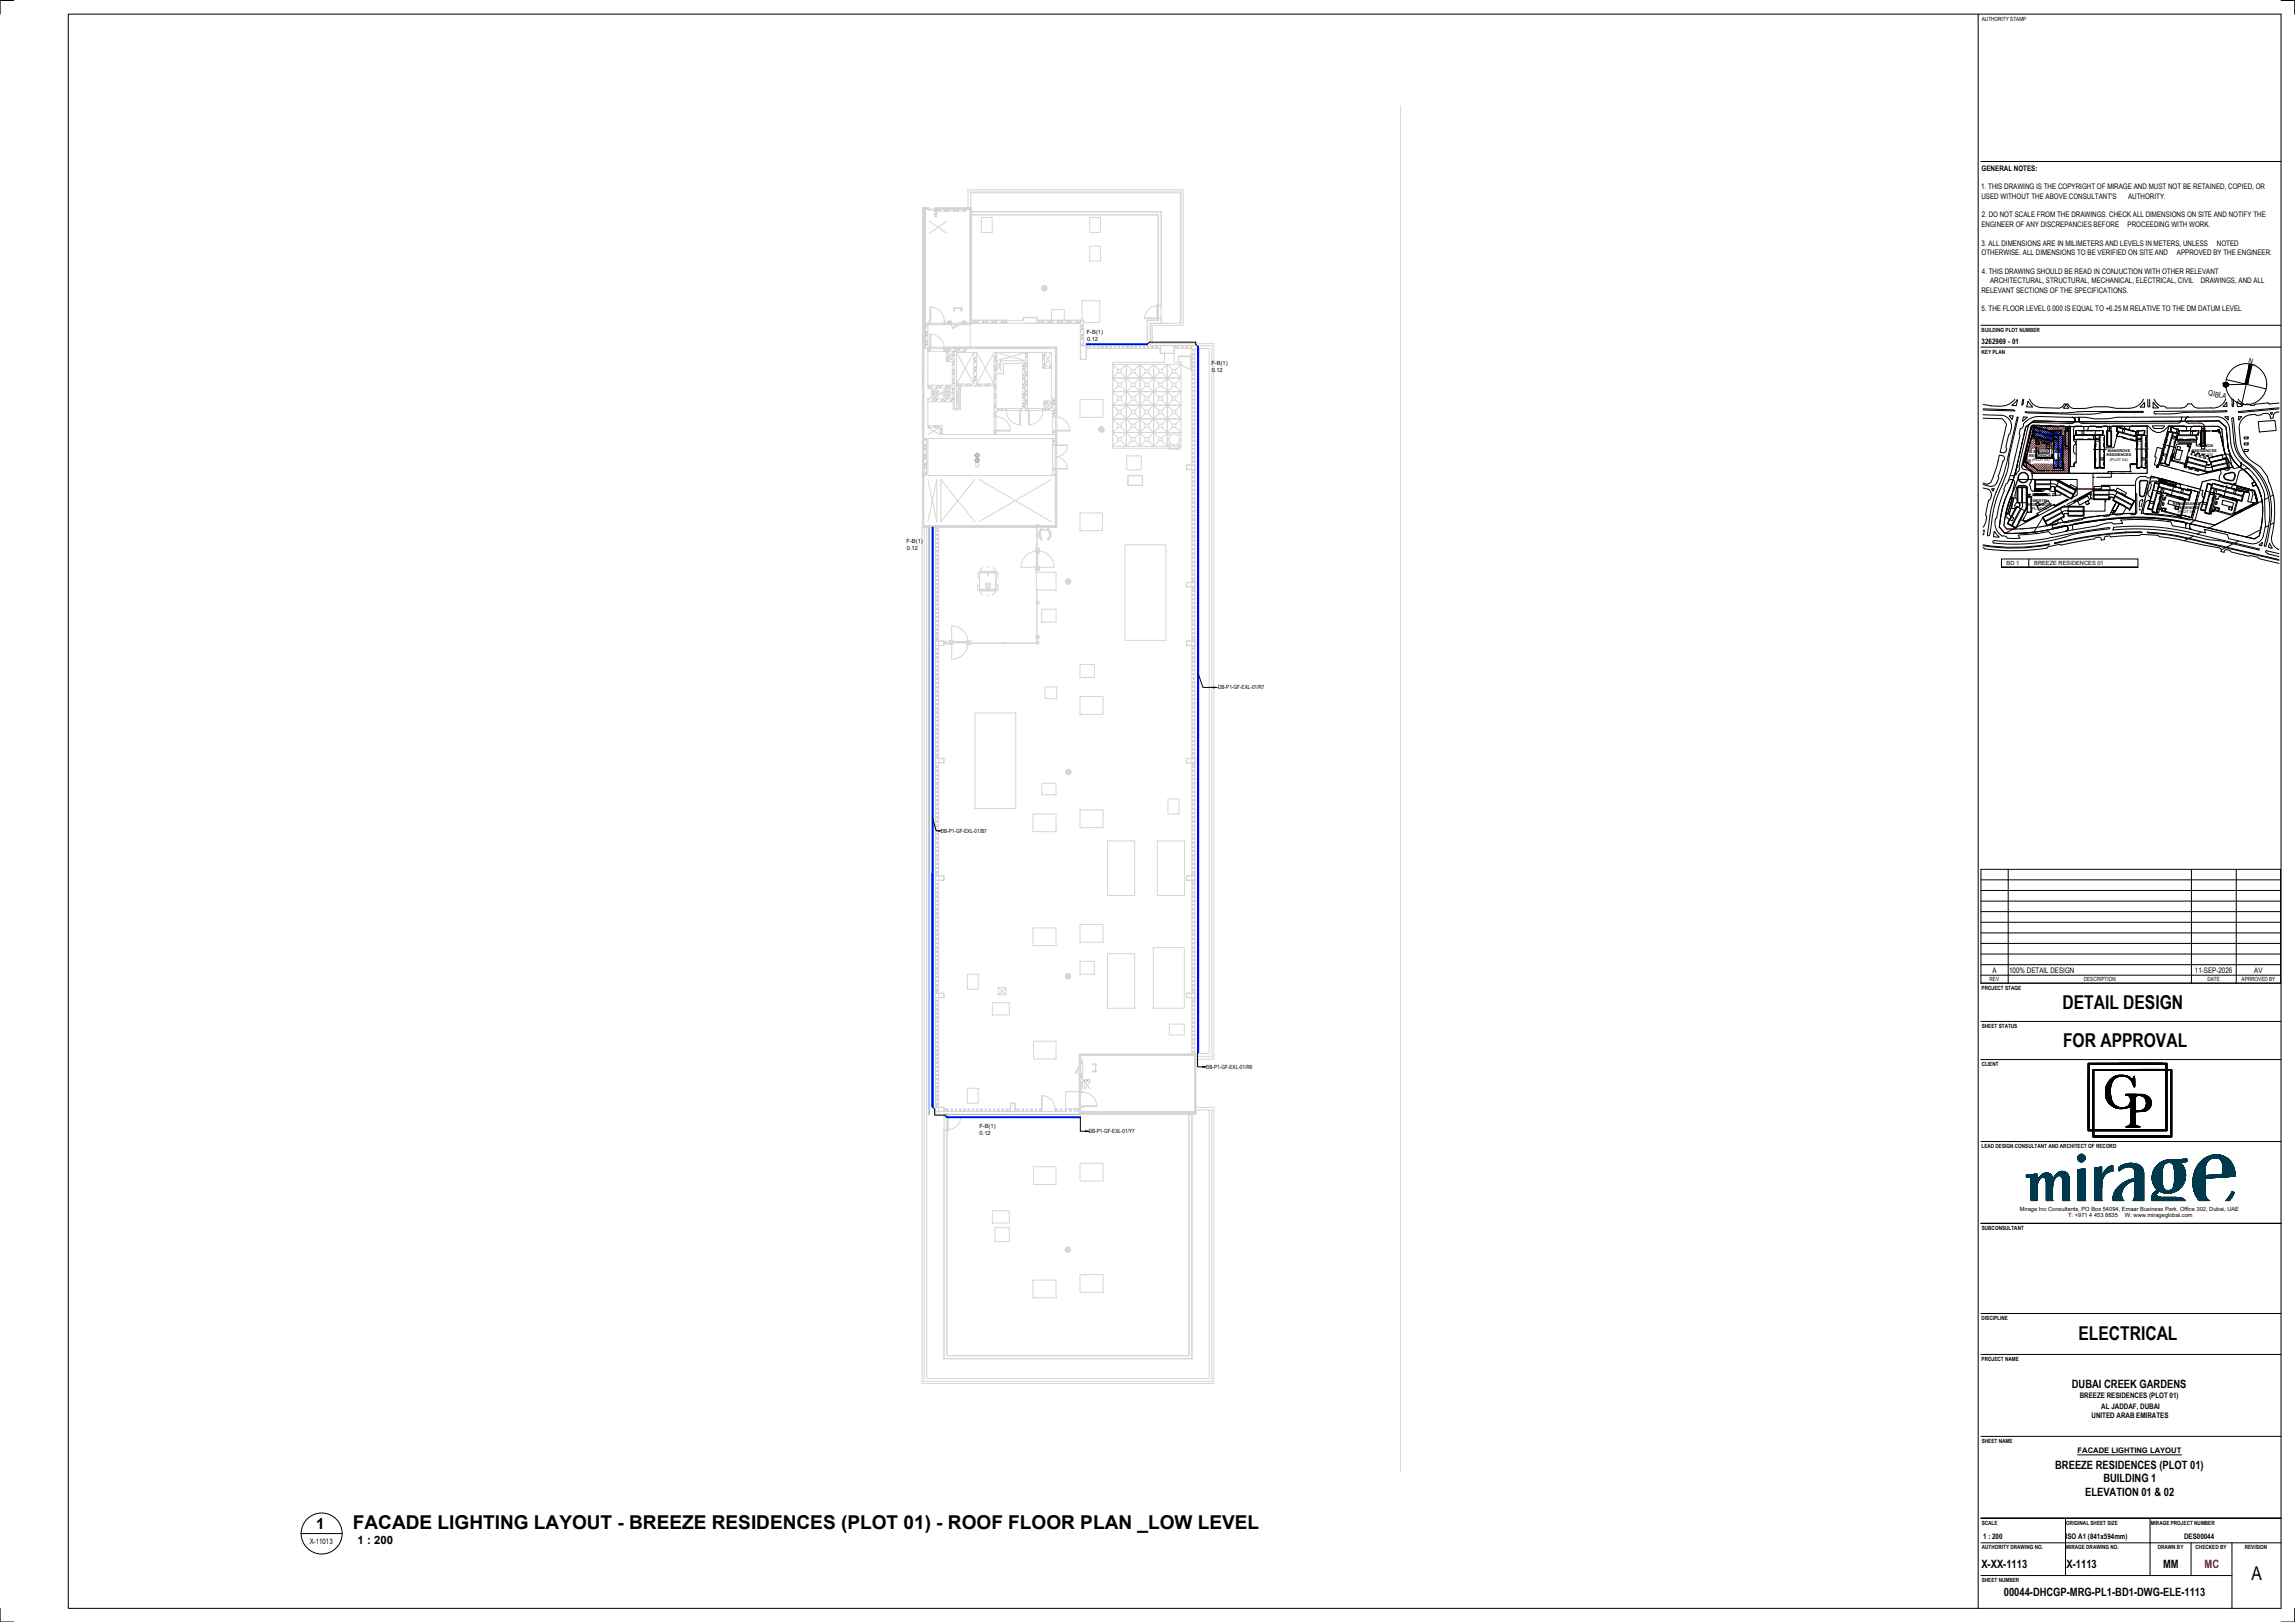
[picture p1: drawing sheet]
<svg xmlns="http://www.w3.org/2000/svg" width="841mm" height="594mm" viewBox="0 0 841 594" stroke-linecap="round" stroke-linejoin="round" font-family="sans-serif">
<defs><g id="words">
<g font-size="7">
<text x="755.8" y="369.5">DETAIL DESIGN</text>
<text x="756" y="383.6">FOR APPROVAL</text>
<text x="761.7" y="490.9">ELECTRICAL</text>
<text x="129.3" y="560.1">FACADE LIGHTING LAYOUT - BREEZE RESIDENCES (PLOT 01) - ROOF FLOOR PLAN _LOW LEVEL</text>
<text x="825" y="578.8">A</text>
</g>
<text font-size="5.6" x="115.8" y="560.2">1</text>
<g font-size="4.2">
<text x="759.2" y="508.3">DUBAI CREEK GARDENS</text>
<text x="753.2" y="537.9">BREEZE RESIDENCES (PLOT 01)</text>
<text x="770.8" y="542.8">BUILDING 1</text>
<text x="764.1" y="547.8">ELEVATION 01 &amp; 02</text>
<text x="131" y="565.7">1 : 200</text>
<text x="726.1" y="574.2">X-XX-1113</text>
<text x="757.3" y="574.2">X-1113</text>
<text x="792.7" y="574.2">MM</text>
<text x="734.3" y="584.4">00044-DHCGP-MRG-PL1-BD1-DWG-ELE-1113</text>
</g>
<text font-size="4.2" fill="#82131c" x="807.9" y="574.2">MC</text>
<g font-size="2.8">
<text x="726.2" y="62.5">GENERAL NOTES:</text>
<text x="726.1" y="69.3">1. THIS DRAWING IS THE COPYRIGHT OF MIRAGE AND MUST NOT BE RETAINED, COPIED, OR</text>
<text x="726.1" y="72.7">USED WITHOUT THE ABOVE CONSULTANT'S</text>
<text x="779.9" y="72.7">AUTHORITY.</text>
<text x="726.1" y="83.1">ENGINEER OF ANY DISCREPANCIES BEFORE</text>
<text x="726.2" y="79.6">2. DO NOT SCALE FROM THE DRAWINGS. CHECK ALL DIMENSIONS ON SITE AND NOTIFY THE</text>
<text x="779.7" y="83.1">PROCEEDING WITH WORK.</text>
<text x="726.2" y="90">3. ALL DIMENSIONS ARE IN MILIMETERS AND LEVELS IN METERS, UNLESS</text>
<text x="812.4" y="90">NOTED</text>
<text x="726.2" y="93.4">OTHERWISE. ALL DIMENSIONS TO BE VERIFIED ON SITE AND</text>
<text x="797.7" y="93.4">APPROVED BY THE ENGINEER.</text>
<text x="726.3" y="100.3">4. THIS DRAWING SHOULD BE READ IN CONJUCTION WITH OTHER RELEVANT</text>
<text x="726.1" y="107.2">RELEVANT SECTIONS OF THE SPECIFICATIONS.</text>
<text x="729.3" y="103.7">ARCHITECTURAL, STRUCTURAL, MECHANICAL, ELECTRICAL, CIVIL</text>
<text x="806.5" y="103.7">DRAWINGS, AND ALL</text>
<text x="726.2" y="114">5. THE FLOOR LEVEL 0.000 IS EQUAL TO +6.25 M RELATIVE TO THE DM DATUM LEVEL</text>
<text x="726.2" y="126">3262969 - 01</text>
<text x="823.9" y="133.1" transform="rotate(13 823.9 133.1)">N</text>
<text x="809.1" y="144.7" transform="rotate(13 809.1 144.7)">QIBLA</text>
<text x="730.2" y="356.3">A</text>
<text x="736.3" y="356.3">100% DETAIL DESIGN</text>
<text x="804.3" y="356.3">11-SEP-2026</text>
<text x="826.1" y="356.3">AV</text>
<text x="762.1" y="512.2">BREEZE RESIDENCES (PLOT 01)</text>
<text x="770" y="515.9">AL JADDAF, DUBAI</text>
<text x="766.4" y="519.3">UNITED ARAB EMIRATES</text>
<text x="761.4" y="532.3">FACADE LIGHTING LAYOUT</text>
<text x="726.7" y="563.9">1 : 200</text>
<text x="757" y="563.9">ISO A1 (841x594mm)</text>
<text x="800.4" y="563.9">DES00044</text>
<text x="113.5" y="565.4">X-11013</text>
</g>
<g font-size="2.1">
<text x="726.3" y="7.5">AUTHORITY STAMP</text>
<text x="398.3" y="122.3">F-B(1)</text>
<text x="398.4" y="124.8">0.12</text>
<text x="726.2" y="121.4">BUILDING PLOT NUMBER</text>
<text x="726.1" y="129.6">KEY PLAN</text>
<text x="443.9" y="133.7">F-B(1)</text>
<text x="444" y="136.2">0.12</text>
<text x="332.2" y="199">F-B(1)</text>
<text x="332.3" y="201.5">0.12</text>
<text x="735.3" y="207">BD 1</text>
<text x="745.4" y="207">BREEZE RESIDENCES 01</text>
<text x="446.4" y="252.5">DB-P1-GF-EXL-01/R7</text>
<text x="344.7" y="305.1">DB-P1-GF-EXL-01/B7</text>
<text x="729.1" y="359.4">REV</text>
<text x="763.6" y="359.4">DESCRIPTION</text>
<text x="808.9" y="359.4">DATE</text>
<text x="821.4" y="359.4">APRROVED BY</text>
<text x="726.2" y="362.5">PROJECT STAGE</text>
<text x="726.2" y="376.5">SHEET STATUS</text>
<text x="442" y="391.5">DB-P1-GF-EXL-01/R6</text>
<text x="726.2" y="390.5">CLIENT</text>
<text x="358.9" y="413.2">F-B(1)</text>
<text x="359" y="415.7">0.12</text>
<text x="399" y="415.1">DB-P1-GF-EXL-01/Y7</text>
<text x="726.1" y="420.5">LEAD DESIGN CONSULTANT AND ARCHITECT OF RECORD</text>
<text x="740.2" y="443.4">Mirage Inc Consultants, PO Box 54094, Emaar Business Park, Office 302, Dubai, UAE</text>
<text x="757.9" y="445.8">T: +971 4 453 8835</text>
<text x="778.7" y="445.8">W: www.mirageglobal.com</text>
<text x="726.2" y="450.5">SUBCONSULTANT</text>
<text x="726.2" y="483.5">DISCIPLINE</text>
<text x="726.2" y="498.5">PROJECT NAME</text>
<text x="726.2" y="528.5">SHEET NAME</text>
<text x="726.2" y="558.5">SCALE</text>
<text x="757.2" y="558.5">ORIGINAL SHEET SIZE</text>
<text x="788.2" y="558.5">MIRAGE PROJECT NUMBER</text>
<text x="726.3" y="567.5">AUTHORITY DRAWING NO.</text>
<text x="757.2" y="567.5">MIRAGE DRAWING NO.</text>
<text x="790.7" y="567.5">DRAWN BY</text>
<text x="804.6" y="567.5">CHECKED BY</text>
<text x="822.6" y="567.5">REVISION</text>
<text x="726.2" y="579.5">SHEET NUMBER</text>
</g>
<text font-size="1.7" x="748.9" y="160.1">BD 1</text>
<g font-size="1.4">
<text x="743.5" y="167.4">RESIDENCES</text>
<text x="745.2" y="165.8">BREEZE</text>
<text x="772" y="167.1">RESIDENCES</text>
<text x="772.5" y="165.5">MANGROVE</text>
<text x="803.3" y="165.4">RESIDENCES</text>
<text x="804.5" y="167">(PLOT 03)</text>
<text x="804.7" y="163.8">HORIZON</text>
<text x="744.7" y="169">(PLOT 01)</text>
<text x="773.2" y="168.7">(PLOT 02)</text>
<text x="743" y="185.3">RESIDENCES</text>
<text x="744.9" y="183.7">WESTIN</text>
<text x="796.3" y="184.8">RENAISSANCE</text>
<text x="744.2" y="186.9">(PLOT 05)</text>
<text x="796.8" y="186.4">RESIDENCES</text>
<text x="798" y="188">(PLOT 04)</text>
</g>
</g></defs>
<!-- layer: A-WALL-PATT -->
<g fill="none" stroke="#d4d4d4" stroke-width=".37">
<path d="M338.2 76.8h.8zM338.2 78.2h.8zM338.2 79.4l.3 .1M338.5 79.4h.5zM338.6 76.4l-.4 .1 .8 .1v-.2M338.7 77.2l-.5-.1 .8-.2v.3M338.7 77.8l-.5 .1 .8 .2v-.3M338.7 78.7l-.5-.2 .8-.1v.3M338.7 79l-.5 .1 .8 .2v-.3M338.7 79.9l-.5-.2 .8-.1v.3M338.7 77.2l-.5 .2 .5 .1M338.7 77.5l-.5 .2 .5 .1"/>
<path d="M338.7 78.7l-.5 .1 .5 .2M338.7 79.9l-.5 .1 .5 .2M338.7 79.9h.3M338.7 77.2h.3M338.7 77.5h.3M338.7 77.8h.3M338.7 78.7h.3M338.7 79h.3M339 77.2v.3M339 77.5v.3M339 78.7v.3M339 79.9v.3h-.3"/>
<path d="M339.1 76.6l.1-.2v.2M339.4 76.6l.1-.2v.2M339.7 76.6l.1-.2v.2M340 76.6l.1-.2v.2M340.3 76.6l.1-.2v.2M342.7 76.4v.2M343 76.6v-.2l.1 .2M343.3 76.6v-.2l.1 .2M343.6 76.6v-.2l.1 .2M343.9 76.6v-.2l.1 .2M344.2 76.6v-.2l.1 .2M344.5 76.6v-.2l.1 .2"/>
<path d="M344.8 76.6v-.2v.2M345.1 76.6v-.2v.2M345.4 76.6v-.2v.2M345.7 76.6v-.2v.2M345.9 76.6l.1-.2v.2M346.2 76.6l.1-.2v.2M346.5 76.6l.1-.2v.2M346.8 76.6l.1-.2v.2M347.1 76.6l.1-.2v.2M347.4 76.6l.1-.2v.2M347.8 76.4v.2zM348 76.6l.1-.2v.2"/>
<path d="M348.3 76.6l.1-.2v.2M348.6 76.6l.1-.2v.2M348.9 76.6l.1-.2v.2M349.2 76.6v-.2l.1 .2M349.5 76.6v-.2l.1 .2M349.8 76.6v-.2l.1 .2M350.1 76.6v-.2l.1 .2M350.4 76.6v-.2l.1 .2M350.7 76.6v-.2l.1 .2M351 76.4v.2M351 76.6h.1M351.1 76.6h.1"/>
<path d="M351.3 76.4v.2M351.3 76.6h.1M351.4 76.6h.1M351.6 76.4v.2M351.7 76.4v.2M351.9 76.4v.2M352 76.4v.2M352.2 76.4v.2M352.2 76.6h.1M352.3 76.6h.1M352.5 76.4v.2M352.5 76.6h.1"/>
<path d="M352.6 76.6h.1M352.8 76.4v.2M352.8 76.6h.1M353.1 76.4v.2M353.1 76.4l.1 .2M353.4 76.4v.2M353.4 76.4l.1 .2M353.7 76.4v.2M353.7 76.6h.1M354 76.4v.2M354 76.6h-.1M354 76.6h.1"/>
<path d="M354.3 76.4l-.1 .2M354.3 76.4l.1 .2M354.6 76.4l-.1 .2M354.6 76.4l.1 .2M354.9 76.4v.2M354.9 76.6h-.1M354.9 76.6h.1M355.2 76.4v.2M355.2 76.6h-.1M355.2 76.6h.1M355.5 76.4l-.1 .2M355.5 76.7h.1"/>
<path d="M355.5 79.6h.1M355.5 77h.1M355.5 77.3h.1M355.5 78.2h.1M355.5 78.5h.1M355.5 79.3h.1M355.5 79.9h.1M355.5 79.7h.1M355.5 79.4h.1M355.5 76.4l.1 .2M355.5 79.1h.1M355.5 78.8h.1"/>
<path d="M355.5 77.9h.1M355.5 77.6h.1M355.5 76.8h.1M355.5 77.1h.1M355.5 77.4h.1M355.5 77.7h.1M355.6 79.9l.2 .1M355.6 78.5h.2h-.2M355.6 79.6l.2 .1h-.2M355.6 79.3l.2 .1h-.2M355.6 79.1h.2h-.2M355.6 78.8h.2h-.2"/>
<path d="M355.6 78.2h.2h-.2M355.6 77.9h.2h-.2M355.6 77.6h.2l-.2 .1M355.6 77.3h.2l-.2 .1M355.6 77h.2l-.2 .1M355.6 76.7h.2M355.8 76.6h-.1M355.8 76.7l-.2 .1M338.2 95.2h.8zM338.2 96.7h.8zM338.2 99.3h.8zM338.2 83.3l.7 .2"/>
<path d="M338.2 83.6l.7 .1M338.2 84.8l.7 .1M338.2 85.1l.7 .1M338.2 86l.5 .1M338.2 86.3l.7 .1M338.2 87.2l.5 .1M338.2 87.5l.7 .1M338.2 88.4l.7 .1M338.2 88.7l.7 .1M338.2 99.9l.3 .1M338.2 80.3l.3 .1M338.2 81.5h.3"/>
<path d="M338.2 81.8h.3M338.2 82.7h.3M338.2 83h.3M338.2 90.4h.3M338.2 97.8l.3 .1M338.2 90.7h.3M338.2 83.9h.3M338.2 98.7l.3 .1M338.2 84.2h.3M338.2 91.6h.3M338.2 99l.3 .1M338.2 84.5h.3"/>
<path d="M338.2 91.9h.3M338.2 85.4h.3M338.2 92.8h.3M338.2 85.7h.3M338.2 86.5h.3M338.2 94h.3M338.2 86.8h.3M338.2 87.7h.3M338.2 80.6l.3 .1M338.2 88h.3M338.2 88.9h.3M338.2 89.3h.3"/>
<path d="M338.2 89.5h.3M338.5 91.9l.5-.1-.1 .2M338.5 92.8h.5zM338.5 94h.5zM338.5 97.8h.5zM338.5 99h.5zM338.5 80.4l.4 .1M338.5 80.7l.4 .1M338.5 81.5l.4 .2M338.5 81.8l.4 .2M338.5 82.7l.4 .2M338.5 83l.4 .2"/>
<path d="M338.5 83.9l.4 .1M338.5 84.2l.4 .1M338.5 84.5l.4 .1M338.5 85.4l.4 .1M338.5 85.7l.4 .1M338.5 86.6l.4 .1M338.5 86.9l.4 .1M338.5 87.8l.4 .1M338.5 88.1l.4 .1M338.5 89l.4 .1M338.5 89.3l.4 .1M338.5 89.5l.4 .2"/>
<path d="M338.5 90.4l.4 .2M338.5 90.7l.4 .2M338.5 91.9l.2 .1M338.5 100l.4 .1M338.7 92l.3 .3M338.7 92.4l-.5 .1 .8 .1v-.2M338.7 93.2l-.5-.1 .8-.1v.2M338.7 93.6l-.5 .1 .8 .1v-.2M338.7 94.4l-.5-.1 .8-.1v.2M338.7 94.8l-.5 .1 .8 .1v-.2M338.7 95.6l-.5-.1 .8-.2v.3M338.7 96.2l-.5 .2 .8 .1v-.3"/>
<path d="M338.7 97.1l-.5-.1 .8-.2v.3M338.7 97.4l-.5 .2 .8 .1v-.3M338.7 98.3l-.5-.2 .8-.1v.3M338.7 81.1l-.5 .1 .7 .2M338.7 82.3l-.5 .1 .7 .2M338.7 91.2l-.5 .1 .7 .2M338.7 92.1l-.5 .1 .5 .1M338.7 93.3l-.5 .1 .5 .1M338.7 94.5l-.5 .1 .5 .1M338.7 95.6l-.5 .2 .5 .1M338.7 95.9l-.5 .2 .5 .1M338.7 97.1l-.5 .2 .5 .1"/>
<path d="M338.7 98.3l-.5 .1 .5 .2M338.7 99.5l-.5 .1 .5 .2M338.7 94.4h.3M338.7 97.4h.3M338.7 94.7h.3M338.7 86.1l.3 .1M338.7 92.3h.3M338.7 98.3h.3M338.7 95.6h.3M338.7 98.6h.3M338.7 95.9h.3M338.7 87.3h.3"/>
<path d="M338.7 93.2h.3M338.7 96.2h.3M338.7 93.5h.3M338.7 82.2l.3 .1M338.7 91.2h.3M338.7 97.1h.3M338.7 99.8h.2M338.7 87.3l-.5 .1M338.7 86.2h-.5M338.7 99.8l-.2 .1M338.7 98.6l-.2 .1M338.7 80.2l-.2 .1"/>
<path d="M338.9 84.3v.3M338.9 83.7v.3M338.9 83.5v.2M338.9 82.9v.3M338.9 80.2v.2M338.9 80.5v.3M338.9 80.8v.3M338.9 81.4v.3M338.9 81.7v.3M338.9 82l.1 .2M338.9 82.6v.3M338.9 83.2v.3"/>
<path d="M338.9 84v.3M338.9 84.6v.3M338.9 85.2v.3M338.9 85.5v.3M338.9 85.8l.1 .2M338.9 86.4v.3M338.9 86.7v.3M338.9 87l.1 .3M338.9 87.6v.3M338.9 87.9v.3M338.9 88.2l.1 .2M338.9 88.5v.3"/>
<path d="M338.9 88.8v.3M338.9 89.1v.3M338.9 89.4v.3M338.9 89.7v.3M338.9 90v.3M338.9 90.3v.3M338.9 90.6v.3M338.9 90.9l.1 .2M338.9 91.5v.3l-.4-.2M338.9 99.8v.3M338.9 80.8l-.7 .1 .7 .2M338.9 82l-.7 .1 .5 .1"/>
<path d="M338.9 89.7l-.7 .1 .7 .2M338.9 90l-.7 .1 .7 .2M338.9 90.9l-.7 .1 .5 .1M338.9 81.1h.1M338.9 99.5h.1M338.9 84.9l.1 .1M338.9 91.5l-.4 .1M338.9 89.4l-.4 .1M338.9 89.1l-.4 .1M338.9 88.5l-.7 .1M338.9 88.2l-.7 .1M338.9 87l-.7 .1"/>
<path d="M338.9 85.8l-.7 .2M338.9 84.9l-.7 .2M338.9 84.6l-.7 .2M338.9 83.5l-.7 .1M338.9 83.2l-.7 .1M338.9 90.6l-.4 .1M338.9 90.3l-.4 .1M338.9 88.8l-.4 .1M338.9 87.9l-.4 .1M338.9 87.6l-.4 .1M338.9 86.7l-.4 .1M338.9 86.4l-.4 .1"/>
<path d="M338.9 85.5l-.4 .2M338.9 85.2l-.4 .2M338.9 84.3l-.4 .2M338.9 84l-.4 .2M338.9 83.7l-.4 .2M338.9 82.9l-.4 .1M338.9 82.6l-.4 .1M338.9 81.7l-.4 .1M338.9 81.4l-.4 .1M338.9 80.5l-.4 .1M339 99.5v.1M339 82.3l-.1 .3"/>
<path d="M339 81.1v.1M339 85v.1M339 86.2l-.1 .2M339 87.3l-.1 .3M339 91.2l-.1 .3M339 93.3v.2M339 94.5v.2M339 95.6v.3M339 95.9v.3M339 97.1v.3M339 98.3v.3M339 98.6v.3l-.5-.1"/>
<path d="M339 88.4l-.1 .1M339 99.6l-.1 .2M339 85.1l-.1 .1M339 81.2l-.1 .2M339 88.4h.1M339 86v.1M355.5 97.8h.1M355.5 95.1h.1M355.5 98.1h.1M355.5 95.4h.1M355.5 92.7h.1M355.5 95.7h.1"/>
<path d="M355.5 93h.1M355.5 98.9h.1M355.5 99.2h.1M355.5 96.6h.1M355.5 93.9h.1M355.5 96.9h.1M355.5 94.2h.1M355.5 83.9h.1M355.5 99.9h.1M355.5 99.5h.1M355.5 99.3h.1M355.5 99h.1"/>
<path d="M355.5 98.7h.1M355.5 83.5h.3M355.5 83.2h.3M355.5 83h.1M355.5 82.7h.1M355.5 82.3l.3 .1M355.5 82l.3 .1M355.5 81.8h.1M355.5 81.5h.1M355.5 81.1h.1M355.5 80.9h.1M355.5 80.6h.1"/>
<path d="M355.5 80.3h.1M355.5 80.8h.1M355.5 80.5h.1M355.5 81.7l.1 .1M355.5 99.8h.1M355.5 98.4h.1M355.5 97.5h.1M355.5 97.2h.1M355.5 96.3h.1M355.5 96h.1M355.5 94.5h.3M355.5 92.1h.1"/>
<path d="M355.5 91.8h.1M355.5 91.5h.1M355.5 91.2h.1M355.5 90.9h.1M355.5 90.6h.1M355.5 90.3l.1 .1M355.5 90l.1 .1M355.5 89.7l.1 .1M355.5 89.4l.1 .1M355.5 89.1l.1 .1M355.5 88.8l.1 .1M355.5 88.5l.1 .1"/>
<path d="M355.5 88.2l.1 .1M355.5 87.9l.1 .1M355.5 87.6l.1 .1M355.5 87.3l.1 .1M355.5 87.1h.1M355.5 86.8h.1M355.5 86.5h.1M355.5 86.2h.1M355.5 85.9h.1M355.5 85.6h.1M355.5 85.3h.1M355.5 85h.1"/>
<path d="M355.5 84.7h.1M355.5 84.4h.1M355.5 84.1h.1M355.5 83.8h.1M355.5 82.9h.1M355.5 82.6h.1M355.5 81.4l.1 .1M355.5 80.2h.1M355.5 95.2h.1M355.5 95.5h.1M355.5 95.8h.1M355.5 96.1h.1"/>
<path d="M355.5 96.4h.1M355.5 96.7h.1M355.5 97h.1M355.5 97.3h.1M355.5 97.6h.1M355.6 91.2l.2 .1M355.6 91.5l.2 .1h-.2M355.6 91.8l.2 .1h-.2M355.6 92.7l.2 .1h-.2M355.6 93l.2 .1h-.2M355.6 90.4h.2M355.6 90.7h.2"/>
<path d="M355.6 80.2l.2 .1h-.2M355.6 80.5l.2 .1h-.2M355.6 84.4h.2M355.6 81.4l.2 .1h-.2M355.6 85.4h.2M355.6 85.7h.2M355.6 96.6h.2l-.2 .1M355.6 96.9h.2l-.2 .1M355.6 86.5h.2M355.6 86.8h.2M355.6 98.1h.2h-.2M355.6 98.4h.2"/>
<path d="M355.6 87.7h.2M355.6 98.7h.2h-.2M355.6 88h.2M355.6 99.5l.2 .1M355.6 88.9h.2M355.6 99.8l.2 .1h-.2M355.6 89.2h.2M355.6 89.5h.2M355.6 88.6h.2M355.6 88.3h.2M355.6 87.4h.2M355.6 87.1h.2"/>
<path d="M355.6 86.2h.2M355.6 85.9h.2M355.6 85h.2M355.6 84.7h.2M355.6 97.5h.2l-.2 .1M355.6 90.1h.2M355.6 82.6h.2l-.2 .1M355.6 97.2h.2l-.2 .1M355.6 89.8h.2M355.6 81.8h.2h-.2M355.6 96.3h.2l-.2 .1M355.6 96h.2l-.2 .1"/>
<path d="M355.6 81.1l.2 .1M355.6 95.7h.2l-.2 .1M355.6 80.8l.2 .1h-.2M355.6 95.4h.2l-.2 .1M355.6 95.1h.2l-.2 .1M355.6 94.2h.2h-.2M355.6 93.9l.2 .1h-.2M355.6 85.6h.2M355.6 85.3h.2M355.6 92.1l.2 .1M355.6 99.2l.2 .1h-.2M355.6 98.9l.2 .1h-.2"/>
<path d="M355.6 84.1h.2l-.2 .1M355.6 83.8h.2l-.2 .1M355.6 90.9h.2M355.6 90.6h.2M355.6 97.8h.2h-.2M355.6 82.9h.2l-.2 .1M355.6 84.2h-.1M355.6 84.5h-.1M355.6 84.8h-.1M355.6 85.1h-.1M355.6 85.4h-.1M355.6 85.7h-.1"/>
<path d="M355.6 86h-.1M355.6 86.2l-.1 .1M355.6 86.5l-.1 .1M355.6 86.8l-.1 .1M355.6 87.1l-.1 .1M355.6 87.4l-.1 .1M355.6 87.7l-.1 .1M355.6 88l-.1 .1M355.6 88.3l-.1 .1M355.6 88.6l-.1 .1M355.6 88.9l-.1 .1M355.6 89.2l-.1 .1"/>
<path d="M355.6 89.5h-.1M355.6 89.8h-.1M355.6 90.1h-.1M355.6 90.4h-.1M355.6 90.7h-.1M355.6 91h-.1M355.6 91.3h-.1M355.6 91.6h-.1M355.6 91.9h-.1M355.6 92.2h-.1M355.6 92.8h-.1M355.6 93.1h-.1"/>
<path d="M355.6 94h-.1M355.6 94.2l-.1 .1M355.6 94.5l-.1 .1M355.8 93.4h-.3M355.8 93.7h-.3M355.8 94.8l-.3 .1M355.8 92.5h-.3M338.2 113.6h.8zM338.2 115.1h.8zM338.2 103.2l.7 .1M338.2 103.5l.7 .1M338.2 104.4l.5 .1"/>
<path d="M338.2 104.7l.7 .1M338.2 105.6l.5 .1M338.2 105.9l.7 .1M338.2 106.8l.7 .1M338.2 107.1l.7 .1M338.2 108.3l.7 .1M338.2 100.2l.3 .1M338.2 101.4h.3M338.2 105h.3M338.2 112.4l.3 .1M338.2 105.3h.3M338.2 106.1h.3"/>
<path d="M338.2 106.4h.3M338.2 107.3h.3M338.2 107.6h.3M338.2 107.9h.3M338.2 101.1h.3M338.2 108.9h.3M338.2 116.3h.3M338.2 109.1h.3M338.2 102.3h.3M338.2 102.6h.3M338.2 110h.3M338.2 117.4l.3 .1"/>
<path d="M338.2 102.9h.3M338.2 110.3h.3M338.2 118.3l.3 .1M338.2 103.8h.3M338.2 111.2h.3M338.2 104.1h.3M338.2 111.5h.3M338.2 119.7h.8zM338.5 118.4h.1M338.5 111.2h.5zM338.5 111.5l.5-.1v.2M338.5 112.4h.5z"/>
<path d="M338.5 116.2l.5 .1zM338.5 117.4h.5zM338.5 100.3l.4 .1M338.5 101.1l.4 .2M338.5 101.4l.4 .2M338.5 102.3l.4 .2M338.5 102.6l.4 .2M338.5 102.9l.4 .2M338.5 103.8l.4 .1M338.5 104.1l.4 .1M338.5 105l.4 .1M338.5 105.3l.4 .1"/>
<path d="M338.5 106.2l.4 .1M338.5 106.5l.4 .1M338.5 107.4l.4 .1M338.5 107.7l.4 .1M338.5 108l.4 .1M338.5 108.9l.4 .1M338.5 109.1l.4 .2M338.5 110l.4 .2M338.5 110.3l.2 .2M338.5 111.5l.2 .1M338.5 118.5h-.3M338.7 112l-.5 .1 .8 .1v-.2"/>
<path d="M338.7 112.8l-.5-.1 .8-.1v.2M338.7 113.2l-.5 .1 .8 .1v-.2M338.7 114l-.5-.1 .8-.1v.2M338.7 114.7l-.5 .1 .8 .1v-.2M338.7 115.5l-.5-.1 .8-.2v.3M338.7 115.8l-.5 .2 .8 .1v-.3M338.7 116.7l-.5-.1 .8-.2v.3M338.7 117l-.5 .2 .8 .1v-.3M338.7 117.9l-.5-.2 .8-.1v.3M338.7 100.7l-.5 .1 .7 .2M338.7 109.6l-.5 .1 .7 .2M338.7 110.5l-.5 .1 .5 .2"/>
<path d="M338.7 111.7l-.5 .1 .5 .1M338.7 112.9l-.5 .1 .5 .1M338.7 114.1l-.5 .1 .5 .1M338.7 114.4l-.5 .1 .5 .1M338.7 115.5l-.5 .2 .5 .1M338.7 116.7l-.5 .2 .5 .1M338.7 117.9l-.5 .1 .5 .2M338.7 118.2h.3M338.7 100.6l.3 .1M338.7 109.5l.3 .1M338.7 115.5h.3M338.7 112.8h.3"/>
<path d="M338.7 115.8h.3M338.7 113.1h.3M338.7 104.5l.3 .1M338.7 116.7h.3M338.7 114h.3M338.7 117h.3M338.7 114.3h.3M338.7 105.7l.3 .1M338.7 111.6h.3M338.7 114.6h.3M338.7 111.9h.3M338.7 117.9h.3"/>
<path d="M338.7 110.5h.2M338.7 110.8h.2M338.7 105.8h-.5M338.7 104.6l-.5 .1M338.7 118.2l-.2 .1M338.7 119l-.5-.2 .8-.1v.3M338.7 119l-.5 .1 .5 .2M338.7 119.3l-.5 .1 .8 .2v-.3M338.7 119h.3M338.7 119.3h.3M338.8 118.4h.1M338.9 100.4l.1 .2"/>
<path d="M338.9 100.1v.3M338.9 101v.3M338.9 101.3v.3M338.9 101.6v.3M338.9 101.9v.3M338.9 102.2v.3M338.9 102.5v.3M338.9 102.8v.3M338.9 103.1v.2M338.9 103.6v.3M338.9 103.9v.3M338.9 104.2l.1 .3"/>
<path d="M338.9 104.8v.3M338.9 105.1v.3M338.9 105.4l.1 .3M338.9 106v.3M338.9 106.3v.3M338.9 106.6l.1 .2M338.9 106.9v.3M338.9 107.2v.3M338.9 107.5v.3M338.9 107.8v.3M338.9 108.1v.3M338.9 108.4v.3"/>
<path d="M338.9 108.7v.3M338.9 109v.3M338.9 109.3l.1 .2M338.9 109.9v.3M338.9 110.2v.3M338.9 110.5l.1 .1M338.9 110.8v.3l-.7-.2 .5-.1M338.9 100.4l-.7 .1 .5 .1M338.9 101.6l-.7 .1 .7 .2M338.9 101.9l-.7 .1 .7 .2M338.9 108.4l-.7 .2 .7 .1M338.9 109.3l-.7 .1 .5 .1"/>
<path d="M338.9 103.3l.1 .1M338.9 109l-.4 .1M338.9 108.1l-.7 .1M338.9 106.9l-.7 .1M338.9 106.6l-.7 .1M338.9 105.4l-.7 .2M338.9 104.2l-.7 .2M338.9 103.3l-.7 .2M338.9 103.1l-.7 .1M338.9 110.2l-.4 .1M338.9 109.9l-.4 .1M338.9 108.7l-.4 .1"/>
<path d="M338.9 107.8l-.4 .1M338.9 107.5l-.4 .1M338.9 107.2l-.4 .1M338.9 106.3l-.4 .1M338.9 106l-.4 .1M338.9 105.1l-.4 .2M338.9 104.8l-.4 .2M338.9 103.9l-.4 .2M338.9 103.6l-.4 .2M338.9 102.8l-.4 .1M338.9 102.5l-.4 .1M338.9 102.2l-.4 .1"/>
<path d="M338.9 101.3l-.4 .1M338.9 101l-.4 .1M338.9 100.1l-.4 .1M339 100.7l-.1 .3M339 103.4v.1M339 104.6l-.1 .2M339 105.8l-.1 .2M339 109.6l-.1 .3M339 111.7v.2M339 112.9v.2M339 114.1v.2M339 114.4v.2"/>
<path d="M339 115.5v.3M339 116.7v.3M339 117.9v.3M339 118.2v.5l-.5-.1M339 110.7l-.1 .1M339 106.9h-.1M339 119v.3M339 118.4l-.5 .1M339 103.5l-.1 .1M339 118.3v.1M339 110.6v.1M339 106.8v.1"/>
<path d="M340.2 118.4h.1M340.3 118.4v.2M340.3 118.4h.1M346.5 118.4v.2v-.2M346.8 118.4v.2v-.2M347 118.4l.1 .2v-.2M347.3 118.4l.1 .2v-.2M347.6 118.4l.1 .2v-.2M347.9 118.4l.1 .2v-.2M348.2 118.4l.1 .2v-.2M353 118.4v.2M353.1 118.4v.2"/>
<path d="M353.3 118.4h.1M353.3 118.4v.2M353.4 118.4h.1M353.6 118.4h.1M353.6 118.4v.2M353.7 118.4h.1M353.9 118.4h.1M353.9 118.4v.2M354 118.4h-.1M354.2 118.4v.2M354.3 118.4l-.1 .2M354.5 118.4v.2"/>
<path d="M354.6 118.4l-.1 .2M354.8 118.4h.1M354.8 118.4v.2M354.9 118.4h-.1M355 118.4h.1M355.1 118.4v.2M355.2 118.4h-.1M355.3 118.4l.1 .2M355.5 118.4l-.1 .2M355.5 111.4h.1M355.5 111.1h.1M355.5 110.5h.1"/>
<path d="M355.5 110.2l.1 .1M355.5 109.6l.1 .1M355.5 109.3l.1 .1M355.5 109l.1 .1M355.5 108.4l.1 .1M355.5 108.1l.1 .1M355.5 112.3h.1M355.5 115.3h.1M355.5 112.6h.1M355.5 116.2h.1M355.5 116.5h.1M355.5 113.8h.1"/>
<path d="M355.5 114.1h.1M355.5 117.4h.1M355.5 117.7h.1M355.5 115h.1M355.5 102.3h.1M355.5 102.6h.1M355.5 102.8h.3M355.5 118.3h.1M355.5 118h.1M355.5 103.1h.3M355.5 101.9l.3 .1M355.5 101.6l.3 .1"/>
<path d="M355.5 101.4h.1M355.5 101.1h.1M355.5 100.7l.3 .1M355.5 100.5h.1M355.5 100.2h.1M355.5 100.1h.1M355.5 117.1h.1M355.5 116.8h.1M355.5 115.9h.1M355.5 115.6h.1M355.5 114.7h.1M355.5 114.4h.1"/>
<path d="M355.5 110.8h.1M355.5 109.9l.1 .1M355.5 108.7l.1 .1M355.5 107.8l.1 .1M355.5 107.5l.1 .1M355.5 107.2l.1 .1M355.5 106.9l.1 .1M355.5 106.7h.1M355.5 106.4h.1M355.5 106.1h.1M355.5 105.8h.1M355.5 105.5h.1"/>
<path d="M355.5 105.2h.1M355.5 104.9h.1M355.5 104.6h.1M355.5 104.3h.1M355.5 104h.1M355.5 103.7h.1M355.5 103.4h.1M355.5 102.5h.1M355.5 102.2h.1M355.5 101.3l.1 .1M355.5 101l.1 .1M355.5 100.4h.1"/>
<path d="M355.5 114.5h.1M355.5 114.8h.1M355.5 115.1h.1M355.5 115.4h.1M355.5 115.7h.1M355.5 116h.1M355.5 116.3h.1M355.5 116.6h.1M355.5 117.2h.1M355.6 114.1l-.1 .1M355.6 113.8l-.1 .1M355.6 112.7h-.1"/>
<path d="M355.6 112.4h-.1M355.6 111.5h-.1M355.6 111.2h-.1M355.6 110.6h-.1M355.6 110.8l.2 .1M355.6 111.1l.2 .1h-.2M355.6 111.4l.2 .1h-.2M355.6 112.6l.2 .1h-.2M355.6 112.9l.2 .1M355.6 105h.2M355.6 105.3h.2M355.6 116.2h.2l-.2 .1"/>
<path d="M355.6 116.5h.2l-.2 .1M355.6 116.8h.2M355.6 106.1h.2M355.6 106.4h.2M355.6 117.7h.2h-.2M355.6 118h.2M355.6 107.3h.2M355.6 118.3h.2h-.2M355.6 107.6h.2M355.6 107.9h.2M355.6 108.8h.2M355.6 109.1h.2"/>
<path d="M355.6 110h.2M355.6 110.3h.2M355.6 100.1l.2 .1h-.2M355.6 100.4l.2 .1h-.2M355.6 108.2h.2M355.6 107h.2M355.6 106.7h.2M355.6 105.8h.2M355.6 105.5h.2M355.6 104.6h.2M355.6 104.3h.2M355.6 103.4h.2"/>
<path d="M355.6 112.3l.2 .1h-.2M355.6 104.9h.2M355.6 104h.2l-.2 .1M355.6 103.7h.2l-.2 .1M355.6 110.5l.2 .1M355.6 117.4h.2h-.2M355.6 102.5h.2l-.2 .1M355.6 117.1h.2l-.2 .1M355.6 109.7h.2M355.6 102.2h.2l-.2 .1M355.6 109.4h.2M355.6 101.4h.2h-.2"/>
<path d="M355.6 115.9h.2l-.2 .1M355.6 108.5h.2M355.6 101.1h.2h-.2M355.6 115.6h.2l-.2 .1M355.6 115.3h.2l-.2 .1M355.6 115h.2l-.2 .1M355.6 114.7h.2l-.2 .1M355.6 114.4h.2l-.2 .1M355.6 114.1h.2l-.2 .1M355.6 113.8h.2h-.2M355.6 105.2h.2M355.6 103.5h-.1"/>
<path d="M355.6 103.8h-.1M355.6 104.1h-.1M355.6 104.4h-.1M355.6 104.7h-.1M355.6 105h-.1M355.6 105.3h-.1M355.6 105.6h-.1M355.6 105.8l-.1 .1M355.6 106.1l-.1 .1M355.6 106.4l-.1 .1M355.6 106.7l-.1 .1M355.6 107l-.1 .1"/>
<path d="M355.6 107.3l-.1 .1M355.6 107.6l-.1 .1M355.6 107.9l-.1 .1M355.6 108.2l-.1 .1M355.6 108.5l-.1 .1M355.6 108.8l-.1 .1M355.6 109.1h-.1M355.6 109.4h-.1M355.6 109.7h-.1M355.6 110h-.1M355.6 110.3h-.1M355.6 110.9h-.1"/>
<path d="M355.6 113h-.1M355.6 118.4l.1 .2M355.8 113.6h-.3M355.8 113.3h-.3M355.8 112.1h-.3M355.8 111.8h-.3M355.8 118.4l-.1 .2M355.9 118.4h.1M338.2 128.3l.3 .1M338.2 128.6l.3 .1M338.2 129.5l.3 .1M338.2 129.8l.3 .1"/>
<path d="M338.2 130.7h.3M338.2 131h.3M338.2 131.9h.3M338.2 132.2h.3M338.2 133.4h.3M338.2 133.7h.3M338.2 131.2h.3M338.2 131.5h.3M338.2 132.4h.3M338.2 132.7h.3M338.2 133h.3M338.2 134h.3"/>
<path d="M338.2 134.3h.3M338.2 127.7h.3M338.2 128h.3M338.2 128.9h.3M338.2 129.2h.3M338.2 130.1h.3M338.2 130.4h.3M338.2 127.4h.3M338.2 121.2h.8zM338.2 121.5h.8zM338.2 125.1l.5 .1M338.2 125.4l.7 .1"/>
<path d="M338.2 126.3l.7 .1M338.2 126.6l.7 .1M338.2 123.3h.3M338.2 123.6h.3M338.2 124.5h.3M338.2 124.8h.3M338.2 125.7h.3M338.2 126h.3M338.2 126.8h.3M338.2 127.1h.3M338.2 120.6l.3 .1M338.2 120.9l.3 .1"/>
<path d="M338.2 121.8h.3M338.2 122.1h.3M338.2 122.4h.3M338.5 127.7v.1M338.5 128v.1M338.5 128.9v.1M338.5 129.2v.1M338.5 130.1h.1M338.5 130.4h.1M338.5 131.3h.1M338.5 131.6h.1M338.5 132.5h.1"/>
<path d="M338.5 132.8h.1M338.5 133.1h.1M338.5 134h.1M338.5 134.3h.1M338.5 137.5h-.3h.3M338.5 120.7h.2M338.5 121.8l.2 .1M338.5 122.1l.4 .2M338.5 122.4l.4 .2M338.5 123.3l.4 .2M338.5 123.6l.4 .2M338.5 124.5l.4 .1"/>
<path d="M338.5 124.8l.4 .1M338.5 125.7l.4 .1M338.5 126l.4 .1M338.5 126.9l.4 .1M338.5 127.2l.4 .1M338.5 127.5l.4 .1M338.5 134.5h-.3l.3 .1M338.5 134.8h-.3l.3 .1M338.5 135.1h-.3l.3 .1M338.5 135.4h-.3l.3 .1M338.5 135.7h-.3l.3 .1M338.5 136h-.3l.3 .1"/>
<path d="M338.5 136.3h-.3l.3 .1M338.5 136.6h-.3l.3 .1M338.5 136.9h-.3l.3 .1M338.5 137.2h-.3l.3 .1M338.5 137.8h-.3l.3 .1M338.5 138.1h-.3h.3M338.5 138.4h-.3h.3M338.5 138.7h-.3h.3M338.5 139h-.3h.3M338.5 139.2l-.3 .1h.3M338.5 139.5l-.3 .1h.3M338.5 139.8l-.3 .1h.3"/>
<path d="M338.5 133.6h-.3M338.5 133.3h-.3M338.5 132.1h-.3M338.5 131.8h-.3M338.5 130.9l-.3 .1M338.5 130.6l-.3 .1M338.5 129.7l-.3 .1M338.5 129.4l-.3 .1M338.5 128.5l-.3 .1M338.5 128.2l-.3 .1M338.5 134.2h.1M338.5 133.9h.1"/>
<path d="M338.5 133h.1M338.5 132.7h.1M338.5 132.4h.1M338.5 131.5h.1M338.5 131.2h.1M338.5 130.3v.1M338.5 130v.1M338.5 129.1v.1M338.5 128.8v.1M338.5 127.9v.1M338.5 127.6v.1M338.7 120.2l-.5-.2 .8-.1v.3"/>
<path d="M338.7 120.2l-.5 .1 .5 .2M338.7 121.6l.3 .1-.1 .3M338.7 120.2h.3M338.7 120.5h.3M338.7 120.7h.3M338.7 125.2l.3 .1M338.7 121.9l.2 .1M338.7 125.3l-.5 .1M338.7 122l-.2 .1M338.7 121.7l-.2 .1M338.7 120.8l-.2 .1M338.7 120.5l-.2 .1"/>
<path d="M338.9 122v.3M338.9 122.3v.3M338.9 122.6v.3M338.9 123.2v.3M338.9 123.5v.3M338.9 123.8v.3M338.9 124.3v.3M338.9 124.6v.3M338.9 124.9l.1 .3M338.9 125.5v.3M338.9 125.8v.3M338.9 126.1v.3"/>
<path d="M338.9 126.4v.3M338.9 126.7v.3M338.9 127v.3M338.9 127.3v.3M338.9 122.6l-.7 .1 .7 .2M338.9 122.9l-.7 .1 .7 .2M338.9 123.8l-.7 .1 .7 .2M338.9 124.1l-.7 .1 .7 .1M338.9 124.1h.1M338.9 127.6h.1M338.9 122.9h.1M338.9 126.4l-.7 .1"/>
<path d="M338.9 126.1l-.7 .2M338.9 124.9l-.7 .2M338.9 127.6h-.1M338.9 127.3l-.4 .1M338.9 127l-.4 .1M338.9 126.7l-.4 .1M338.9 125.8l-.4 .2M338.9 125.5l-.4 .2M338.9 124.6l-.4 .2M338.9 124.3l-.4 .2M338.9 123.5l-.4 .1M338.9 123.2l-.4 .1"/>
<path d="M338.9 122.3l-.4 .1M339 120.2v.3M339 120.5v.2M339 120.8v.2h-.5M339 122.9v.1M339 124.1v.1M339 125.3l-.1 .2M339 124.2l-.1 .1M339 123l-.1 .2M340.2 127.4l-.1 .2M340.2 127.4l.1 .2M346.4 127.6l.1-.2v.2"/>
<path d="M346.7 127.6l.1-.2v.2M347 127.6v-.2l.1 .2M347.3 127.6v-.2l.1 .2M347.6 127.6v-.2l.1 .2M347.9 127.6v-.2l.1 .2M348.2 127.6v-.2l.1 .2M348.5 127.6v-.2l.1 .2M348.8 127.6v-.2l.1 .2M349.1 127.6v-.2l.1 .2M349.4 127.4v.2M349.7 127.6v-.2l.1 .2M350 127.6v-.2l.1 .2"/>
<path d="M350.3 127.6v-.2l.1 .2M350.6 127.6v-.2v.2M350.9 127.6v-.2v.2M351.2 127.6v-.2v.2M351.5 127.6v-.2v.2M351.7 127.6l.1-.2v.2M352 127.6l.1-.2v.2M352.3 127.6l.1-.2 .1 .2M352.7 127.6h-.1M352.7 127.4v.2M352.7 127.6h.1M353 127.6h-.1"/>
<path d="M353 127.4v.2M353 127.6h.1M353.2 127.6l.1-.2 .1 .2M353.6 127.4l-.1 .2M353.6 127.4l.1 .2M353.9 127.4v.2M353.9 127.6h-.1M353.9 127.6h.1M354.2 127.6h-.1M354.2 127.4v.2M354.2 127.6h.1M354.5 127.6h-.1"/>
<path d="M354.5 127.4v.2M354.5 127.6h.1M354.8 127.4l-.1 .2M354.8 127.4v.2M355 127.4v.2M355.1 127.4v.2M355.3 127.6h.1M355.3 127.4v.2M355.4 127.6h.1M355.6 127.6h.1M355.6 127.4v.2M355.7 127.6h.1"/>
<path d="M355.9 127.4v.2M356 127.4v.2M356.2 127.4v.2M356.3 127.4v.2M356.5 127.6h.1M356.5 127.4v.2M356.6 127.6h.1M356.8 127.6h.1M356.8 127.4v.2M356.9 127.6h.1M357.1 127.4v.2M357.2 127.4v.2"/>
<path d="M357.4 127.4v.2M357.5 127.4v.2M357.7 127.6h.1M357.7 127.4v.2M357.8 127.6h.1M358 127.6h.1M358 127.4v.2M358.1 127.6h.1M358.3 127.4v.2M358.4 127.4v.2M358.6 127.4v.2M358.6 127.4l.1 .2"/>
<path d="M358.9 127.4v.2M358.9 127.6h.1M359.2 127.6h.1M359.2 127.4v.2M359.5 127.6h.1M359.5 127.4v.2M359.7 127.6l.1-.2 .1 .2M360 127.6l.1-.2 .1 .2M360.4 127.6h-.1M360.4 127.4v.2M360.4 127.6h.1M360.7 127.6v-.2l.1 .2"/>
<path d="M361 127.6v-.2l.1 .2M361.3 127.6v-.2l.1 .2M361.6 127.6v-.2l.1 .2M361.9 127.6v-.2v.2M362.2 127.6v-.2v.2M362.5 127.6v-.2v.2M362.8 127.4v.2zM363.1 127.6v-.2v.2M363.3 127.6l.1-.2v.2M363.6 127.6l.1-.2v.2M364 127.4l-.1 .2M364.2 127.6l.1-.2v.2"/>
<path d="M364.5 127.6l.1-.2v.2M364.8 127.6l.1-.2v.2M365.1 127.6l.1-.2v.2M365.4 127.6l.1-.2v.2M365.7 127.6l.1-.2v.2M366 127.6l.1-.2v.2M366.3 127.6l.1-.2v.2M366.6 127.6v-.2l.1 .2M366.9 127.6v-.2l.1 .2M367.2 127.6v-.2l.1 .2M367.5 127.6v-.2l.1 .2M367.8 127.4v.2"/>
<path d="M368.1 127.6v-.2l.1 .2M368.4 127.6v-.2l.1 .2M368.7 127.6v-.2l.1 .2M369 127.6v-.2l.1 .2M369.3 127.6v-.2l.1 .2M369.6 127.6v-.2l.1 .2M369.9 127.6v-.2l.1 .2M370.2 127.6v-.2v.2M370.5 127.6v-.2v.2M370.8 127.6v-.2v.2M371.1 127.6v-.2v.2M371.4 127.6h-.1"/>
<path d="M371.4 127.4v.2M371.4 127.6h.1M371.6 127.6l.1-.2 .1 .2M371.9 127.6l.1-.2 .1 .2M372.3 127.4v.2M372.3 127.6h-.1M372.3 127.6h.1M372.6 127.6h-.1M372.6 127.4v.2M372.6 127.6h.1M372.9 127.6h-.1M372.9 127.4v.2"/>
<path d="M372.9 127.6h.1M373.2 127.4l-.1 .2M373.2 127.4l.1 .2M373.5 127.4l-.1 .2M373.5 127.4v.2M373.8 127.6h-.1M373.8 127.4v.2M373.8 127.6h.1M374.1 127.6h-.1M374.1 127.4v.2M374.1 127.6h.1M374.4 127.4l-.1 .2"/>
<path d="M374.4 127.4v.2M374.6 127.4v.2M374.7 127.4v.2M374.9 127.6h.1M374.9 127.4v.2M375 127.6h.1M375.2 127.6h.1M375.2 127.4v.2M375.3 127.6h.1M375.5 127.4v.2M375.6 127.4v.2M375.8 127.4v.2"/>
<path d="M375.9 127.4v.2M376.1 127.6h.1M376.1 127.4v.2M376.2 127.6h.1M376.4 127.6h.1M376.4 127.4v.2M376.5 127.6h.1M376.7 127.4v.2M376.8 127.4v.2M377 127.4v.2M377.1 127.4v.2M377.3 127.4v.2"/>
<path d="M377.3 127.6h.1M377.4 127.6h.1M377.6 127.6h.1M377.6 127.4v.2M377.7 127.6h.1M377.9 127.6h.1M377.9 127.4v.2M378 127.6h.1M378.2 127.6v-.2l.1 .2M378.5 127.6v-.2l.1 .2M378.8 127.6h.1M378.8 127.4v.2"/>
<path d="M379.1 127.6h.1M379.1 127.4v.2M379.4 127.6v-.2l.1 .2M379.7 127.6v-.2l.1 .2M380 127.6v-.2l.1 .2M380.3 127.6v-.2l.1 .2M380.6 127.6v-.2l.1 .2M380.9 127.6v-.2l.1 .2M381.2 127.4v.2zM381.5 127.6v-.2l.1 .2M381.8 127.6v-.2v.2M382.1 127.6v-.2v.2"/>
<path d="M382.4 127.4v.2M382.7 127.6v-.2v.2M382.9 127.6l.1-.2v.2M383.2 127.6l.1-.2v.2M383.5 127.6l.1-.2v.2M383.8 127.6l.1-.2v.2M384.1 127.6l.1-.2v.2M384.4 127.6l.1-.2v.2M384.7 127.6l.1-.2v.2M385 127.6l.1-.2v.2M385.3 127.6l.1-.2v.2M385.6 127.6l.1-.2v.2"/>
<path d="M385.9 127.6l.1-.2v.2M386.2 127.4v.2M386.5 127.6v-.2l.1 .2M386.8 137.6h.1M386.8 137.9h.1M386.8 138.1h.1M386.8 138.4h.1M386.8 138.7h.1M386.8 130.7h.1M386.8 131h.1M386.8 132.2h.1M386.8 132.5h.1"/>
<path d="M386.8 133.4h.1M386.8 133.7h.1M386.8 134.6h.1M386.8 134.9h.1M386.8 135.8h.1M386.8 136.1h.1M386.8 137h.1M386.8 137.3h.1M386.8 139.9l.2 .1M386.8 139.6l.2 .1M386.8 139.3v.1M386.8 139v.1"/>
<path d="M386.8 136.7h.1M386.8 136.4h.1M386.8 135.5h.1M386.8 135.2h.1M386.8 134.3h.1M386.8 134h.1M386.8 131.3l.2 .1M386.8 130.4h.1M386.8 130.1h.1M386.8 129.8v.1M386.8 129.5v.1M386.8 129.2v.1"/>
<path d="M386.8 128.9v.1M386.8 128.6v.1M386.8 128.3v.1M386.8 128v.1M386.8 127.7v.1M386.8 127.4v.1M386.8 133.5h.1M386.8 133.8h.1M386.8 134.1h.1M386.8 134.4h.1M386.8 134.7h.1M386.8 135h.1"/>
<path d="M386.8 135.3h.1M386.8 135.6h.1M386.8 135.9h.1M386.8 136.2h.1M386.8 136.8h.1M386.8 138.2h.1M386.8 138.5h.1M386.8 138.8h.1M386.8 139.1h.1M386.8 139.4h.1M386.8 139.1h.2h-.2M386.8 139.4h.2h-.2"/>
<path d="M386.8 128.4h.2M386.8 128.7h.2M386.8 137.6h.2h-.2M386.8 130.1l.2 .1M386.8 137.3h.2h-.2M386.8 129.9h.2h-.2M386.8 137h.2h-.2M386.8 129.6h.2h-.2M386.8 136.7h.2l-.2 .1M386.8 129.3h.2M386.8 136.4h.2M386.8 129h.2"/>
<path d="M386.8 136.1h.2l-.2 .1M386.8 135.8h.2l-.2 .1M386.8 135.5h.2l-.2 .1M386.8 128.1h.2M386.8 135.2h.2l-.2 .1M386.8 127.8h.2M386.8 134.9h.2l-.2 .1M386.8 127.5h.2M386.8 134.6h.2l-.2 .1M386.8 134.3h.2l-.2 .1M386.8 134h.2l-.2 .1M386.8 133.7h.2l-.2 .1"/>
<path d="M386.8 133.4h.2l-.2 .1M386.8 132.5l.2 .1h-.2M386.8 132.2l.2 .1h-.2M386.8 138.7l.2 .1h-.2M386.8 138.4l.2 .1h-.2M386.8 131l.2 .1h-.2M386.8 138.1l.2 .1h-.2M386.8 130.7l.2 .1h-.2M386.8 137.9h.2h-.2M386.8 130.4l.2 .1M386.8 127.5v.1M386.8 127.8v.1"/>
<path d="M386.8 128.1v.1M386.8 128.4v.1M386.8 128.7h.1M386.8 129h.1M386.8 129.3h.1M386.8 129.6h.1M386.8 129.9h.1M386.8 130.2h.1M386.8 130.5h.1M386.8 130.8h.1M386.8 131.1h.1M386.8 131.4h.1"/>
<path d="M386.8 132.3h.1M386.8 132.6h.1M387 132h-.2M387 133.2h-.2M387 132.9h-.2M387 131.7h-.2M338.2 147l.3 .1M338.2 147.9l.3 .1M338.2 148.2l.3 .1M338.2 149.1l.3 .1M338.2 149.4l.3 .1M338.2 150.3h.3"/>
<path d="M338.2 150.6h.3M338.2 151.8h.3M338.2 152.1h.3M338.2 155.9l.3 .1zM338.2 145.8l.3 .1M338.2 146.1h.3M338.2 153.6h.3M338.2 146.4h.3M338.2 153.9h.3M338.2 147.3h.3M338.2 147.6h.3M338.2 148.5h.3"/>
<path d="M338.2 148.8h.3M338.2 149.7h.3M338.2 150h.3M338.2 150.8h.3M338.2 151.1h.3M338.2 151.4h.3M338.2 152.3h.3M338.2 152.6h.3M338.5 145.9h.1M338.5 146.1v.1M338.5 146.4v.1M338.5 147.3v.1"/>
<path d="M338.5 147.6v.1M338.5 148.5v.1M338.5 148.8v.1M338.5 149.7h.1M338.5 150h.1M338.5 150.9h.1M338.5 151.2h.1M338.5 151.5h.1M338.5 152.4h.1M338.5 152.7h.1M338.5 153.6h.1M338.5 153.9h.1"/>
<path d="M338.5 140.1l-.3 .1h.3M338.5 140.4l-.3 .1h.3M338.5 140.7l-.3 .1h.3M338.5 141l-.3 .1h.3M338.5 141.3l-.3 .1h.3M338.5 141.6l-.3 .1h.3M338.5 141.9l-.3 .1h.3M338.5 142.2l-.3 .1h.3M338.5 142.5l-.3 .1M338.5 142.8h-.3l.3 .1M338.5 143.1h-.3l.3 .1M338.5 143.4h-.3l.3 .1"/>
<path d="M338.5 143.7h-.3l.3 .1M338.5 144h-.3l.3 .1M338.5 144.3h-.3l.3 .1M338.5 144.6h-.3l.3 .1M338.5 144.9h-.3l.3 .1M338.5 145.2h-.3l.3 .1M338.5 145.5h-.3l.3 .1M338.5 146.7h-.3l.3 .1M338.5 152.9l-.3 .1h.3M338.5 153.2l-.3 .1h.3M338.5 154.1h-.3l.3 .1M338.5 154.4h-.3l.3 .1"/>
<path d="M338.5 154.7h-.3l.3 .1M338.5 155h-.3l.3 .1M338.5 155.3h-.3l.3 .1M338.5 155.6h-.3l.3 .1M338.5 156.2h-.3l.3 .1M338.5 156.5h-.3l.3 .1M338.5 156.8h-.3l.3 .1M338.5 157.1h-.3l.3 .1M338.5 157.4h-.3l.3 .1M338.5 157.7h-.3h.3M338.5 158h-.3h.3M338.5 158.3h-.3h.3"/>
<path d="M338.5 158.6h-.3h.3M338.5 158.8l-.3 .1h.3M338.5 159.1l-.3 .1h.3M338.5 159.4l-.3 .1h.3M338.5 159.7l-.3 .1h.3M338.5 152h-.3M338.5 151.7h-.3M338.5 150.5l-.3 .1M338.5 150.2l-.3 .1M338.5 149.3l-.3 .1M338.5 149l-.3 .1M338.5 148.1l-.3 .1"/>
<path d="M338.5 147.8l-.3 .1M338.5 147h-.3M338.5 153.8h.1M338.5 153.5h.1M338.5 152.6h.1M338.5 152.3h.1M338.5 151.4h.1M338.5 151.1h.1M338.5 150.8h.1M338.5 149.9v.1M338.5 149.6v.1M338.5 148.7v.1"/>
<path d="M338.5 148.4v.1M338.5 147.5v.1M338.5 147.2v.1M338.5 146.4h.1M338.5 146.1h.1M338.5 145.8h.1M386.8 150.6h.1M386.8 150.9h.1M386.8 151.8h.1M386.8 152.1h.1M386.8 159.8v.1M386.8 159.5l.2 .1"/>
<path d="M386.8 159.2l.2 .1M386.8 158.9v.1M386.8 158.6v.1M386.8 158.3l.2 .1M386.8 149.7l.2 .1M386.8 149.4v.1M386.8 149.1v.1M386.8 148.8v.1M386.8 148.5v.1M386.8 148.2v.1M386.8 147.9v.1M386.8 147.6v.1"/>
<path d="M386.8 147.3v.1M386.8 147v.1M386.8 146.7v.1M386.8 146.4v.1M386.8 146.1v.1M386.8 145.9h.1M386.8 145.6h.1M386.8 145.3h.1M386.8 145h.1M386.8 144.7h.1M386.8 144.4h.1M386.8 144.1h.1"/>
<path d="M386.8 143.8h.1M386.8 143.5h.1M386.8 143.2h.1M386.8 142.9h.1M386.8 142.6h.1M386.8 142.3h.1M386.8 142h.1M386.8 141.7h.1M386.8 141.4h.1M386.8 141.1l.2 .1M386.8 140.8v.1M386.8 140.5v.1"/>
<path d="M386.8 140.2v.1M386.8 140.6h.1M386.8 140.9h.1M386.8 159h.1M386.8 140.6h.2h-.2M386.8 140.9h.2h-.2M386.8 141.4h.2M386.8 141.7h.2l-.2 .1M386.8 142h.2l-.2 .1M386.8 142.9h.2M386.8 143.2h.2M386.8 144.1h.2"/>
<path d="M386.8 144.4h.2M386.8 145.3h.2M386.8 145.6h.2M386.8 159h.2h-.2M386.8 149.2h.2h-.2M386.8 147.1h.2M386.8 148h.2M386.8 148.3h.2M386.8 150.6l.2 .1h-.2M386.8 150.9l.2 .1h-.2M386.8 145.9h.2M386.8 143h.1"/>
<path d="M386.8 142.1h.1M386.8 144.8h.1M386.8 145v.1M386.8 145.9v.1M386.8 145h.2M386.8 152.1l.2 .1h-.2M386.8 144.7h.2M386.8 151.8l.2 .1h-.2M386.8 143.8h.2M386.8 143.5h.2M386.8 142.6h.2M386.8 142.3h.2"/>
<path d="M386.8 149.5h.2h-.2M386.8 148.9h.2M386.8 148.6h.2M386.8 147.7h.2M386.8 147.4h.2M386.8 146.8h.2M386.8 146.5h.2M386.8 146.2h.2M386.8 143h.2M386.8 143.3h.2M386.8 144.2h.2M386.8 144.5h.2"/>
<path d="M386.8 141.5h.1M386.8 141.8h.1M386.8 142.4h.1M386.8 142.7h.1M386.8 143.3h.1M386.8 143.6h.1M386.8 143.9h.1M386.8 144.2h.1M386.8 144.5h.1M386.8 145.3v.1M386.8 145.6v.1M386.8 146.2v.1"/>
<path d="M386.8 146.5v.1M386.8 146.8v.1M386.8 147.1v.1M386.8 147.4v.1M386.8 147.7v.1M386.8 148v.1M386.8 148.3v.1M386.8 148.6h.1M386.8 148.9h.1M386.8 149.2h.1M386.8 149.5h.1M386.8 149.8h.1"/>
<path d="M386.8 150.7h.1M386.8 151h.1M386.8 151.9h.1M386.8 152.2h.1M387 140.3h-.2M387 158.7h-.2M387 159.9h-.2M387 150.4h-.2M387 151.6h-.2M387 151.3h-.2M387 150.1h-.2M338.2 166.3l.3 .1"/>
<path d="M338.2 166.6l.3 .1M338.2 167.5l.3 .1M338.2 167.8l.3 .1M338.2 168.7l.3 .1M338.2 169l.3 .1M338.2 170.2h.3M338.2 170.5h.3M338.2 171.4h.3M338.2 171.7h.3M338.2 174.3l.3 .1zM338.2 168.1h.3M338.2 168.4h.3"/>
<path d="M338.2 169.3h.3M338.2 169.6h.3M338.2 169.9h.3M338.2 170.7h.3M338.2 171h.3M338.2 172h.3M338.2 164.8l.3 .1M338.2 172.3h.3M338.2 165.4l.3 .1M338.2 165.7h.3M338.2 173.2h.3M338.2 166h.3"/>
<path d="M338.2 166.9h.3M338.2 167.2h.3M338.5 164.9h.1M338.5 165.5h.1M338.5 165.7v.1M338.5 166v.1M338.5 166.9v.1M338.5 167.2v.1M338.5 168.1v.1M338.5 168.4v.1M338.5 169.3h.1M338.5 169.6h.1"/>
<path d="M338.5 169.9h.1M338.5 170.8h.1M338.5 171.1h.1M338.5 172h.1M338.5 172.3h.1M338.5 173.2h.1M338.5 160l-.3 .1h.3M338.5 160.3l-.3 .1h.3M338.5 160.6l-.3 .1h.3M338.5 160.9l-.3 .1M338.5 161.2l-.3 .1h.3M338.5 161.5l-.3 .1h.3"/>
<path d="M338.5 161.8l-.3 .1h.3M338.5 162.1l-.3 .1h.3M338.5 162.4h-.3l.3 .1M338.5 162.7h-.3l.3 .1M338.5 163h-.3l.3 .1M338.5 163.3h-.3l.3 .1M338.5 163.6h-.3l.3 .1M338.5 163.9h-.3l.3 .1M338.5 164.2h-.3l.3 .1M338.5 164.5h-.3l.3 .1M338.5 165.1h-.3l.3 .1M338.5 172.5l-.3 .1h.3"/>
<path d="M338.5 172.8l-.3 .1h.3M338.5 173.4l-.3 .1h.3M338.5 173.7l-.3 .1h.3M338.5 174h-.3l.3 .1M338.5 174.6h-.3l.3 .1M338.5 174.9h-.3l.3 .1M338.5 175.2h-.3l.3 .1M338.5 175.5h-.3l.3 .1M338.5 175.8h-.3l.3 .1M338.5 176.1h-.3l.3 .1M338.5 176.4h-.3l.3 .1M338.5 176.7h-.3l.3 .1"/>
<path d="M338.5 177h-.3l.3 .1M338.5 177.3h-.3h.3M338.5 177.6h-.3h.3M338.5 177.9h-.3h.3M338.5 178.2h-.3h.3M338.5 178.4l-.3 .1h.3M338.5 178.7l-.3 .1h.3M338.5 179l-.3 .1h.3M338.5 179.3l-.3 .1M338.5 179.6l-.3 .1h.3M338.5 179.9l-.3 .1h.3M338.5 171.6h-.3"/>
<path d="M338.5 171.3h-.3M338.5 170.4h-.3M338.5 170.1l-.3 .1M338.5 168.9l-.3 .1M338.5 168.6l-.3 .1M338.5 167.7l-.3 .1M338.5 167.4l-.3 .1M338.5 166.6h-.3M338.5 166.3h-.3M338.5 173.1h.1M338.5 172.2h.1M338.5 171.9h.1"/>
<path d="M338.5 171h.1M338.5 170.7h.1M338.5 169.8v.1M338.5 169.5v.1M338.5 169.2v.1M338.5 168.3v.1M338.5 168v.1M338.5 167.1v.1M338.5 166.8v.1M338.5 166h.1M338.5 165.7h.1M338.5 165.4h.1"/>
<path d="M338.5 164.8h.1M386.8 177.3v.1M386.8 177.6l.2 .1M386.8 178.2v.1M386.8 178.5v.1M386.8 179.1l.2 .1M386.8 179.4l.2 .1M386.8 179.7v.1M386.8 175.9h.1M386.8 176.2h.1M386.8 176.5h.1M386.8 176.8h.1"/>
<path d="M386.8 177.1h.2M386.8 175.3h.1M386.8 175.6h.1M386.8 172.6h.1M386.8 172.9h.1M386.8 173.8h.1M386.8 174.1h.1M386.8 174.4h.1M386.8 178.8v.1M386.8 177.9l.2 .1M386.8 175h.1M386.8 174.7h.1"/>
<path d="M386.8 173.5h.1M386.8 173.2h.1M386.8 172.3h.1M386.8 162.5h.1M386.8 162.2h.1M386.8 161.9h.1M386.8 161.6h.1M386.8 161.3h.1M386.8 161v.1M386.8 160.7v.1M386.8 160.4v.1M386.8 160.1v.1"/>
<path d="M386.8 160.2h.1M386.8 160.5h.1M386.8 172.1h.1M386.8 172.4h.1M386.8 172.7h.1M386.8 173h.1M386.8 173.6h.1M386.8 173.9h.1M386.8 174.2h.1M386.8 174.5h.1M386.8 174.8h.1M386.8 175.1h.1"/>
<path d="M386.8 175.4h.1M386.8 175.7h.1M386.8 176h.1M386.8 177.4h.1M386.8 178.6h.1M386.8 178.9h.1M386.8 179.8h.1M386.8 172h.1M386.8 160.2h.2h-.2M386.8 160.5h.2h-.2M386.8 161.3h.2l-.2 .1M386.8 161.6h.2l-.2 .1"/>
<path d="M386.8 162.5h.2M386.8 177.4h.2h-.2M386.8 178.6h.2h-.2M386.8 178.9h.2h-.2M386.8 179.8h.2h-.2M386.8 172.3l.2 .1h-.2M386.8 174.1h.2l-.2 .1M386.8 161.1h.1M386.8 161.4h.1M386.8 162h.1M386.8 162.3h.1M386.8 174.7h.2l-.2 .1"/>
<path d="M386.8 174.4h.2l-.2 .1M386.8 173.8h.2l-.2 .1M386.8 173.5h.2l-.2 .1M386.8 173.2h.2M386.8 172.9h.2l-.2 .1M386.8 172.6h.2l-.2 .1M386.8 172l.2 .1h-.2M386.8 162.2h.2M386.8 176.8h.2h-.2M386.8 161.9h.2M386.8 176.5h.2h-.2M386.8 176.2h.2h-.2"/>
<path d="M386.8 175.9h.2l-.2 .1M386.8 161.1h.2M386.8 175.6h.2l-.2 .1M386.8 160.8h.2M386.8 175.3h.2l-.2 .1M386.8 175h.2l-.2 .1M386.8 162.6h.2M386.8 160.8h.1M386.8 161.7h.1M386.8 162.6h.1M387 178.3h-.2M338.2 185.9l.3 .1"/>
<path d="M338.2 186.2l.3 .1M338.2 187.1l.3 .1M338.2 187.4l.3 .1M338.2 188.6l.3 .1M338.2 188.9h.3M338.2 189.8h.3M338.2 190.1h.3M338.2 191h.3M338.2 192.8l.3-.1zM338.2 190.3h.3M338.2 190.6h.3M338.2 184.1l.3 .1"/>
<path d="M338.2 191.6h.3M338.2 184.4l.3 .1M338.2 191.9h.3M338.2 185.3h.3M338.2 185.6h.3M338.2 186.5h.3M338.2 186.8h.3M338.2 187.7h.3M338.2 188h.3M338.2 188.3h.3M338.2 189.2h.3M338.2 189.5h.3"/>
<path d="M338.5 184.2h.1M338.5 184.5h.1M338.5 185.3v.1M338.5 185.6v.1M338.5 186.5v.1M338.5 186.8v.1M338.5 187.7v.1M338.5 188v.1M338.5 188.3v.1M338.5 189.2h.1M338.5 189.5h.1M338.5 190.4h.1"/>
<path d="M338.5 190.7h.1M338.5 191.6h.1M338.5 191.9h.1M338.5 180.2l-.3 .1h.3M338.5 180.5l-.3 .1h.3M338.5 180.8l-.3 .1h.3M338.5 181.1l-.3 .1h.3M338.5 181.4l-.3 .1h.3M338.5 181.7l-.3 .1h.3M338.5 182h-.3l.3 .1M338.5 182.3h-.3l.3 .1M338.5 182.6h-.3l.3 .1"/>
<path d="M338.5 182.9h-.3l.3 .1M338.5 183.2h-.3l.3 .1M338.5 183.5h-.3l.3 .1M338.5 183.8h-.3l.3 .1M338.5 184.7h-.3l.3 .1M338.5 185h-.3l.3 .1M338.5 191.2l-.3 .1h.3M338.5 192.1l-.3 .1h.3M338.5 192.4l-.3 .1h.3M338.5 190.9h-.3M338.5 190h-.3M338.5 189.7l-.3 .1"/>
<path d="M338.5 188.8l-.3 .1M338.5 188.5l-.3 .1M338.5 187.3l-.3 .1M338.5 187l-.3 .1M338.5 186.2h-.3M338.5 185.9h-.3M338.5 191.8h.1M338.5 191.5h.1M338.5 190.6h.1M338.5 190.3h.1M338.5 189.4v.1M338.5 189.1v.1"/>
<path d="M338.5 188.2v.1M338.5 187.9v.1M338.5 187.6v.1M338.5 186.7v.1M338.5 186.5h.1M338.5 185.6h.1M338.5 185.3h.1M338.5 184.4h.1M338.5 184.1h.1M338.6 192.6l-.1 .2M338.9 192.6l-.1 .3M339.1 192.7v.2v-.2"/>
<path d="M339.1 192.6v.1M339.2 192.6l-.1 .1M339.4 192.7v.2v-.2M339.4 192.6v.1M339.5 192.6l-.1 .1M339.8 192.6l-.1 .3M340.1 192.6l-.1 .3M340.3 192.6v.1M340.4 192.6l-.1 .3v-.2M340.6 192.7v.2l.1-.2M340.6 192.6v.1M340.7 192.6v.1"/>
<path d="M340.9 192.7v.2l.1-.2M340.9 192.6v.1M341 192.6v.1M341.2 192.7v.2v-.2M341.2 192.6v.1M341.5 192.7v.2v-.2M341.5 192.6v.1M341.8 192.7v.2v-.2M341.8 192.6v.1M342.1 192.7v.2v-.2M342.1 192.6v.1M342.3 192.7l.1 .2v-.2"/>
<path d="M342.3 192.6v.1M342.4 192.6v.1M342.6 192.7l.1 .2v-.2M342.6 192.6v.1M342.7 192.6v.1M342.9 192.7l.1 .2v-.2M342.9 192.6v.1M343 192.6v.1M343.2 192.6v.1M343.3 192.7v.2M343.5 192.7l.1 .2v-.2M343.5 192.6v.1"/>
<path d="M343.6 192.6v.1M343.8 192.7l.1 .2v-.2M343.8 192.6v.1M343.9 192.6v.1M344.1 192.7l.1 .2v-.2M344.1 192.6v.1M344.2 192.6v.1M344.4 192.7l.1 .2v-.2M344.4 192.6v.1M344.5 192.6v.1M344.7 192.7l.1 .2v-.2M344.7 192.6v.1"/>
<path d="M344.8 192.6v.1M345 192.7l.1 .2v-.2M345 192.6v.1M345.1 192.6v.1M345.3 192.7l.1 .2v-.2M345.3 192.6v.1M345.4 192.6v.1M345.6 192.7l.1 .2v-.2M345.6 192.6v.1M345.7 192.6v.1M345.9 192.6v.1M345.9 192.7v.2l.1-.2"/>
<path d="M346 192.6v.1M346.2 192.6v.1M346.2 192.7v.2l.1-.2M346.3 192.6v.1M346.5 192.6v.3M346.8 192.6v.3M347.1 192.6v.1M347.1 192.7v.2l.1-.2M347.2 192.6v.1M347.4 192.6v.1M347.4 192.7v.2l.1-.2M347.5 192.6v.1"/>
<path d="M347.7 192.6v.3M348 192.6v.3M348.3 192.6v.1M348.4 192.7l-.1 .2M348.4 192.6v.1M348.6 192.6v.1M348.6 192.7v.2l.1-.2M348.7 192.6v.1M348.9 192.6v.1M348.9 192.7v.2l.1-.2M349 192.6v.1M349.2 192.6v.1"/>
<path d="M349.2 192.7v.2M349.3 192.6l-.1 .1M349.5 192.6v.1M349.5 192.7v.2M349.6 192.6l-.1 .1M349.8 192.6v.1M349.8 192.7v.2M349.9 192.6l-.1 .1M350.1 192.6v.1M350.1 192.7v.2M350.2 192.6l-.1 .1M350.4 192.6v.1"/>
<path d="M350.4 192.7v.2M350.5 192.6l-.1 .1M350.6 192.6l.1 .1M350.7 192.7v.2M350.8 192.6l-.1 .1M350.9 192.6l.1 .1M351 192.7v.2M351.1 192.6l-.1 .1M351.2 192.6l.1 .1M351.3 192.7v.2M351.4 192.6l-.1 .1M351.5 192.6l.1 .1"/>
<path d="M351.6 192.7v.2M351.7 192.6l-.1 .1M351.8 192.6l.1 .1M351.9 192.7v.2M352 192.6l-.1 .1M352.1 192.6l.1 .1M352.2 192.7v.2M352.3 192.6l-.1 .1M352.4 192.6l.1 .1M352.5 192.7v.2M352.6 192.6l-.1 .1M352.7 192.6l.1 .1"/>
<path d="M352.8 192.7v.2M352.8 192.6v.1M353 192.6l.1 .1M353.1 192.7v.2M353.1 192.6v.1M353.3 192.6l.1 .1M353.4 192.7v.2M353.4 192.6v.1M353.6 192.6l.1 .1M353.7 192.7v.2M353.7 192.6v.1M353.9 192.6v.1"/>
<path d="M353.9 192.7v.2M354 192.7v.2M354 192.6v.1M354.2 192.6v.1M354.2 192.7v.2M354.3 192.6v.1M354.5 192.6v.1M354.5 192.7v.2M354.6 192.6v.1M354.8 192.6v.1M354.8 192.7v.2M354.9 192.7v.2"/>
<path d="M354.9 192.6v.1M355.1 192.6v.1M355.1 192.7v.2M355.2 192.7v.2M355.2 192.6v.1M355.4 192.6v.1M355.5 192.7v.2M355.5 192.6v.1M355.7 192.6v.1M355.8 192.7v.2M355.8 192.6v.1M356 192.6v.1"/>
<path d="M356 192.7l.1 .2v-.2M356.1 192.6v.1M356.3 192.6v.1M356.3 192.7l.1 .2v-.2M356.4 192.6v.1M356.6 192.6l.1 .3M356.7 192.6v.1M357 192.6v.3M357.3 192.6v.3M357.5 192.7v.2v-.2M357.5 192.6v.1M357.6 192.6l-.1 .1"/>
<path d="M357.8 192.6v.3M357.9 192.6l-.1 .1M358.2 192.6l-.1 .3M358.5 192.6l-.1 .3M358.7 192.7v.2v-.2M358.7 192.6v.1M358.8 192.6l-.1 .1M359 192.6v.1M359.1 192.6l-.1 .3v-.2M359.3 192.7v.2l.1-.2M359.3 192.6v.1M359.4 192.6v.1"/>
<path d="M359.6 192.7v.2l.1-.2M359.6 192.6v.1M359.7 192.6v.1M359.9 192.7v.2l.1-.2M359.9 192.6v.1M360 192.6v.1M360.2 192.7v.2l.1-.2M360.2 192.6v.1M360.3 192.6v.1M360.5 192.7v.2l.1-.2M360.5 192.6v.1M360.6 192.6v.1"/>
<path d="M360.8 192.7v.2v-.2M360.8 192.6v.1M361.1 192.7v.2v-.2M361.1 192.6v.1M361.4 192.7v.2v-.2M361.4 192.6v.1M361.7 192.6v.1M361.7 192.7v.2M361.9 192.7l.1 .2v-.2M361.9 192.6v.1M362 192.6v.1M362.2 192.7l.1 .2v-.2"/>
<path d="M362.2 192.6v.1M362.3 192.6v.1M362.5 192.7l.1 .2v-.2M362.5 192.6v.1M362.6 192.6v.1M362.8 192.7l.1 .2v-.2M362.8 192.6v.1M362.9 192.6v.1M363.1 192.7l.1 .2v-.2M363.1 192.6v.1M363.2 192.6v.1M363.4 192.7l.1 .2v-.2"/>
<path d="M363.4 192.6v.1M363.5 192.6v.1M363.7 192.7l.1 .2v-.2M363.7 192.6v.1M363.8 192.6v.1M364 192.7l.1 .2v-.2M364 192.6v.1M364.1 192.6v.1M364.3 192.7l.1 .2v-.2M364.3 192.6v.1M364.4 192.6v.1M364.6 192.6l.1 .1"/>
<path d="M364.7 192.7v.2v-.2M364.7 192.6v.1M364.9 192.6l.1 .3M365.2 192.6l.1 .3M365.5 192.6v.1M365.5 192.7v.2l.1-.2M365.6 192.6v.1M365.8 192.6v.1M365.8 192.7v.2l.1-.2M365.9 192.6v.1M366.1 192.6v.3M366.4 192.6v.3"/>
<path d="M366.7 192.6v.1M366.8 192.6l-.1 .3M367 192.6v.1M367 192.7v.2l.1-.2M367.1 192.6v.1M367.3 192.6v.1M367.3 192.7v.2l.1-.2M367.4 192.6v.1M367.6 192.6v.1M367.7 192.7l-.1 .2M367.7 192.6v.1M367.9 192.6v.1"/>
<path d="M368 192.7l-.1 .2M368 192.6v.1M368.2 192.6v.1M368.2 192.7v.2M368.3 192.7v.2M368.3 192.6v.1M368.5 192.6v.1M368.5 192.7v.2M368.6 192.7v.2M368.6 192.6v.1M368.8 192.6v.1M368.8 192.7v.2"/>
<path d="M368.9 192.6v.1M369.1 192.6v.1M369.1 192.7v.2M369.2 192.6l-.1 .1M369.4 192.6v.1M369.4 192.7v.2M369.5 192.6l-.1 .1M369.7 192.6v.1M369.7 192.7v.2M369.8 192.6l-.1 .1M370 192.6v.1M370 192.7v.2"/>
<path d="M370.1 192.6l-.1 .1M370.2 192.6l.1 .1M370.3 192.7v.2M370.4 192.6l-.1 .1M370.5 192.6l.1 .1M370.6 192.7v.2M370.7 192.6l-.1 .1M370.8 192.6l.1 .1M370.9 192.7v.2M371 192.6l-.1 .1M371.1 192.6l.1 .1M371.2 192.7v.2"/>
<path d="M371.3 192.6l-.1 .1M371.4 192.6l.1 .1M371.5 192.7v.2M371.6 192.6l-.1 .1M371.7 192.6l.1 .1M371.8 192.7v.2M371.9 192.6l-.1 .1M372 192.6l.1 .1M372.1 192.7v.2M372.2 192.6l-.1 .1M372.3 192.6l.1 .1M372.4 192.7v.2"/>
<path d="M372.4 192.6v.1M372.6 192.6l.1 .1M372.7 192.7v.2M372.7 192.6v.1M372.9 192.6l.1 .1M373 192.7v.2M373 192.6v.1M373.2 192.6l.1 .1M373.3 192.7v.2M373.3 192.6v.1M373.5 192.6v.1M373.5 192.7v.2"/>
<path d="M373.6 192.7v.2M373.6 192.6v.1M373.8 192.6v.1M373.8 192.7v.2M373.9 192.6v.1M374.1 192.6v.1M374.2 192.7v.2M374.2 192.6v.1M374.4 192.6v.1M374.4 192.7l.1 .2v-.2M374.5 192.6v.1M374.7 192.6v.1"/>
<path d="M374.7 192.7l.1 .2v-.2M374.8 192.6v.1M375 192.6v.1M375.1 192.7v.2M375.1 192.6v.1M375.4 192.6v.3M375.6 192.7l.1 .2v-.2M375.6 192.6v.1M375.7 192.6v.1M375.9 192.7l.1 .2v-.2M375.9 192.6v.1M376 192.6v.1"/>
<path d="M376.2 192.6l.1 .3M376.3 192.6v.1M376.6 192.6v.3M376.9 192.6v.3M377.1 192.7v.2v-.2M377.1 192.6v.1M377.2 192.6l-.1 .1M377.4 192.7v.2v-.2M377.4 192.6v.1M377.5 192.6l-.1 .1M377.8 192.6l-.1 .3M378 192.7v.2l.1-.2"/>
<path d="M378 192.6v.1M378.1 192.6v.1M378.3 192.7v.2l.1-.2M378.3 192.6v.1M378.4 192.6v.1M378.6 192.7v.2l.1-.2M378.6 192.6v.1M378.7 192.6v.1M378.9 192.7v.2l.1-.2M378.9 192.6v.1M379 192.6v.1M379.2 192.7v.2l.1-.2"/>
<path d="M379.2 192.6v.1M379.3 192.6v.1M379.5 192.7v.2l.1-.2M379.5 192.6v.1M379.6 192.6v.1M379.8 192.7v.2l.1-.2M379.8 192.6v.1M379.9 192.6v.1M380.1 192.6v.1M380.2 192.7l-.1 .2M380.4 192.7v.2v-.2M380.4 192.6v.1"/>
<path d="M380.7 192.7v.2v-.2M380.7 192.6v.1M381 192.7v.2v-.2M381 192.6v.1M381.3 192.7v.2v-.2M381.3 192.6v.1M381.6 192.7v.2v-.2M381.6 192.6v.1M381.8 192.7l.1 .2v-.2M381.8 192.6v.1M381.9 192.6v.1M382.1 192.7l.1 .2v-.2"/>
<path d="M382.1 192.6v.1M382.2 192.6v.1M382.4 192.7l.1 .2v-.2M382.4 192.6v.1M382.5 192.6v.1M382.7 192.7l.1 .2v-.2M382.7 192.6v.1M382.8 192.6v.1M383 192.7l.1 .2v-.2M383 192.6v.1M383.1 192.6v.1M383.3 192.6l.1 .3"/>
<path d="M383.6 192.6l.1 .3M383.9 192.6l.1 .1M384 192.7v.2v-.2M384 192.6v.1M384.2 192.6l.1 .1M384.3 192.7v.2v-.2M384.3 192.6v.1M384.5 192.6l.1 .3M384.8 192.6l.1 .3M385.1 192.6v.1M385.2 192.6l-.1 .3M385.4 192.6v.1"/>
<path d="M385.4 192.7v.2l.1-.2M385.5 192.6v.1M385.7 192.6v.1M385.7 192.7v.2l.1-.2M385.8 192.6v.1M386 192.6v.1M386.1 192.7l-.1 .2M386.1 192.6v.1M386.3 192.6v.1M386.4 192.7l-.1 .2M386.4 192.6v.1M386.6 192.6v.1"/>
<path d="M386.6 192.7v.2l.1-.2M386.7 192.6v.1M386.8 180.3v.1M386.8 180.6v.1M386.8 181.2h.1M386.8 181.5h.1M386.8 181.8h.1M386.8 182.4h.1M386.8 182.7h.1M386.8 183.3h.1M386.8 183.6h.1M386.8 183.9h.1"/>
<path d="M386.8 184.5h.1M386.8 184.8h.1M386.8 185.3v.1M386.8 190.1h.1M386.8 191h.1M386.8 191.3h.1M386.8 192.2h.1M386.8 192.5h.1M386.8 188.7h.1M386.8 188.9h.1M386.8 189.8h.1M386.8 191.9h.1"/>
<path d="M386.8 191.6h.1M386.8 190.7h.1M386.8 188v.1M386.8 187.7v.1M386.8 187.4v.1M386.8 187.1v.1M386.8 186.8v.1M386.8 186.5v.1M386.8 186.2v.1M386.8 185.9v.1M386.8 185.6v.1M386.8 185.1h.1"/>
<path d="M386.8 184.2h.1M386.8 183h.1M386.8 182.1h.1M386.8 180.9h.1M386.8 180v.1M386.8 190.8h.1M386.8 191.1h.1M386.8 191.4h.1M386.8 192h.1M386.8 192.3h.1M386.8 192.6h.1M386.8 180.1h.2h-.2"/>
<path d="M386.8 180.9h.2M386.8 181.2h.2M386.8 182.1h.2M386.8 182.4h.2M386.8 182.7h.2M386.8 183.3h.2M386.8 183.6h.2M386.8 183.9h.2M386.8 192.2h.2l-.2 .1M386.8 187.2h.2M386.8 186h.2M386.8 186.3h.2"/>
<path d="M386.8 188.7h.2h-.2M386.8 188.9l.2 .1h-.2M386.8 180.4h.1M386.8 180.7h.1M386.8 181.3h.1M386.8 181.6h.1M386.8 182.5h.1M386.8 182.8h.1M386.8 183.4h.1M386.8 183.7h.1M386.8 181.8h.2M386.8 181.5h.2"/>
<path d="M386.8 188.1h.2M386.8 180.7h.2M386.8 187.8h.2h-.2M386.8 180.4h.2M386.8 187.5h.2h-.2M386.8 186.9h.2M386.8 186.6h.2M386.8 185.7h.2M386.8 185.4h.2M386.8 192.5h.2l-.2 .1M386.8 185.1h.2M386.8 184.8h.2"/>
<path d="M386.8 191.9l.2 .1h-.2M386.8 184.5h.2M386.8 191.6l.2 .1M386.8 184.2h.2M386.8 191.3l.2 .1h-.2M386.8 191l.2 .1h-.2M386.8 190.7l.2 .1h-.2M386.8 183h.2M386.8 190.1l.2 .1h-.2M386.8 189.8l.2 .1h-.2M386.8 181h.2M386.8 181.3h.2"/>
<path d="M386.8 182.5h.2M386.8 182.8h.2M386.8 183.7h.2M386.8 184h.2M386.8 180.1h.1M386.8 181h.1M386.8 181.9h.1M386.8 182.2h.1M386.8 183.1h.1M386.8 184h.1M386.8 184.2v.1M386.8 184.5v.1"/>
<path d="M386.8 184.8v.1M386.8 185.1v.1M386.8 185.4v.1M386.8 185.7v.1M386.8 186v.1M386.8 186.3v.1M386.8 186.6v.1M386.8 186.9v.1M386.8 187.2v.1M386.8 187.5v.1M386.8 187.8h.1M386.8 188.1h.1"/>
<path d="M386.8 189h.1M386.8 189.9h.1M386.8 190.2h.1M386.9 192.6v.1M386.9 192.7v.2l.1-.2M387 190.5h-.2M387 192.6v.1M387 189.6h-.2M387 189.3h-.2M387 188.4h-.2M395.8 395.3l.2 .1M395.8 394.4l.2 .1"/>
<path d="M395.8 394.1l.2 .1M395.8 389.1h.1M395.8 388.8h.1M395.8 388.5h.1M395.8 388.2h.1M395.8 387.9h.1M395.8 387.6h.1M395.8 387.3h.1M395.8 387h.1M395.8 386.7h.1M395.8 386.4h.1M395.8 396.5l.1 .1"/>
<path d="M395.9 399.7h.1M395.9 399.4h.1M395.9 399.1h.1M395.9 398.8h.1M395.9 398.5h.1M395.9 398.2h.1M395.9 397.9h.1M395.9 397.7h.1M395.9 397.4h.1M395.9 397.1h.1M395.9 396.8h.1M395.9 396.5h.1"/>
<path d="M395.9 396.2h.1M395.9 395.9h.1M395.9 395.6h.1M395.9 395h.1M395.9 394.7h.1M395.9 393.8h.1M395.9 395.7h.1M395.9 396h.1M395.9 396.3h.1M395.9 398h.1M395.9 398.3h.1M395.9 398.6h.1"/>
<path d="M395.9 398.9h.1M395.9 399.2h.1M395.9 399.5h.1M395.9 399.8h.1M395.9 386.4l.1 .1M395.9 386.7l.1 .1M395.9 387l.1 .1M395.9 387.3l.1 .1M395.9 387.6l.1 .1M395.9 387.9l.1 .1M395.9 388.2l.1 .1M395.9 388.5h.1"/>
<path d="M395.9 388.8h.1M395.9 389.1h.1M395.9 393.8l.1 .1M395.9 394.7l.1 .1M395.9 395l.1 .1M395.9 397.9v.1M395.9 398.2v.1M395.9 398.5v.1M395.9 398.8v.1M395.9 399.1v.1M395.9 399.4v.1M395.9 399.7v.1"/>
<path d="M395.9 395.6v.1M395.9 395.9v.1M395.9 396.2v.1M396 389l-.1 .1M396 388.7l-.1 .1M396 388.4l-.1 .1M396 388.1l-.1 .1M396 387.8l-.1 .1M396 387.5l-.1 .1M396 387.2l-.1 .1M396 386.9l-.1 .1M396 386.3l-.1 .1"/>
<path d="M396.1 386.3l-.2 .4M396.1 386.3l.1 .3M396.4 386.3l-.1 .3M396.4 386.3l.1 .3M396.7 386.6h-.1M396.7 386.3v.3M396.7 386.6h.1M397 386.6h-.1M397 386.3v.3M397 386.6h.1M397.3 386.3l-.1 .3M397.3 386.3v.3"/>
<path d="M397.6 386.3l-.1 .3M397.6 386.3v.3M397.8 386.6h.1M397.8 386.3v.3M397.9 386.6h.1M398.1 386.6h.1M398.1 386.3v.3M398.2 386.6h.1M398.4 386.3v.3M398.5 386.3v.3M398.7 386.3v.3M398.8 386.3v.3"/>
<path d="M399 386.6h.1M399 386.3v.3M399.1 386.6h.1M399.3 386.6h.1M399.3 386.3v.3M399.4 386.6h.1M399.6 386.3v.3M399.7 386.3v.3M399.9 386.3v.3M400 386.3v.3M400.2 386.6h.1M400.3 386.3l-.1 .3"/>
<path d="M400.3 386.6h.1M400.5 386.6h.1M400.6 386.3l-.1 .3M400.6 386.6h.1M400.8 386.6h.1M400.9 386.3l-.1 .3M400.9 386.6h.1M401.1 386.6l.1-.3v.3M401.4 386.6v-.3l.1 .3M401.7 386.6v-.3l.1 .3M402 386.6v-.3l.1 .3M402.3 386.6v-.3l.1 .3"/>
<path d="M402.6 386.6v-.3l.1 .3M402.9 386.6v-.3l.1 .3M403.2 386.6v-.3l.1 .3M403.5 386.6v-.3l.1 .3M403.8 386.6v-.3l.1 .3M404.1 386.3v.3M404.4 386.6v-.3l.1 .3M404.7 386.6v-.3v.3M405 386.6v-.3v.3M405.3 386.6v-.3v.3M405.6 386.6v-.3v.3M405.8 386.6l.1-.3v.3"/>
<path d="M406.1 386.6l.1-.3v.3M406.4 386.6l.1-.3v.3M406.7 386.6l.1-.3v.3M407 386.6l.1-.3v.3M407.3 386.6l.1-.3v.3M407.6 386.6l.1-.3v.3M407.9 386.6l.1-.3v.3M408.2 386.6l.1-.3v.3M408.5 386.6l.1-.3v.3M408.8 386.6l.1-.3v.3M409.2 386.3l-.1 .3M409.4 386.6v-.3l.1 .3"/>
<path d="M409.7 386.6v-.3l.1 .3M410 386.6v-.3l.1 .3M410.3 386.6v-.3l.1 .3M410.6 386.6v-.3l.1 .3M410.9 386.6v-.3l.1 .3M411.2 386.6v-.3l.1 .3M411.5 386.6v-.3l.1 .3M411.8 386.6v-.3l.1 .3M412.1 386.6v-.3l.1 .3M412.4 386.6h.1M412.4 386.3v.3M412.5 386.6h.1"/>
<path d="M412.7 386.6h.1M412.7 386.3v.3M413 386.3v.3M413 386.3l.1 .3M413.3 386.3v.3M413.3 386.3l.1 .3M413.6 386.6h.1M413.6 386.3v.3M413.9 386.6h.1M413.9 386.3v.3M414.2 386.6h-.1M414.2 386.3v.3"/>
<path d="M414.2 386.6h.1M414.5 386.3l-.1 .3M414.5 386.3l.1 .3M414.8 386.3l-.1 .3M414.8 386.3l.1 .3M415.1 386.6h-.1M415.1 386.3v.3M415.1 386.6h.1M415.4 386.6h-.1M415.4 386.3v.3M415.4 386.6h.1M415.7 386.3l-.1 .3"/>
<path d="M415.7 386.3l.1 .3M416 386.3l-.1 .3M416 386.3l.1 .3M416.3 386.6h-.1M416.3 386.3v.3M416.3 386.6h.1M416.6 386.6h-.1M416.6 386.3v.3M416.6 386.6h.1M416.9 386.3l-.1 .3M416.9 386.3v.3M417.2 386.3l-.1 .3"/>
<path d="M417.2 386.3v.3M417.4 386.6h.1M417.4 386.3v.3M417.5 386.6h.1M417.7 386.6h.1M417.7 386.3v.3M417.8 386.6h.1M418 386.3v.3M418.1 386.3v.3M418.3 386.3v.3M418.4 386.3v.3M418.6 386.6h.1"/>
<path d="M418.6 386.3v.3M418.7 386.6h.1M418.9 386.6h.1M419 386.6h.1M419 386.3l-.1 .3M419.2 386.6h.1M419.3 386.3l-.1 .3M419.3 386.6h.1M419.5 386.6l.1-.3v.3M419.8 386.6l.1-.3v.3M420.1 386.6l.1-.3v.3M420.4 386.6l.1-.3v.3"/>
<path d="M420.7 386.6l.1-.3v.3M421 386.6v-.3l.1 .3M421.3 386.6v-.3l.1 .3M421.6 386.6v-.3l.1 .3M421.9 386.6v-.3l.1 .3M422.2 386.6v-.3l.1 .3M422.5 386.3v.3M422.8 386.6v-.3l.1 .3M423.1 386.6v-.3l.1 .3M423.4 386.6v-.3l.1 .3M423.7 386.3v.3M424 386.6v-.3l.1 .3"/>
<path d="M424.3 386.6v-.3v.3M424.6 386.6v-.3v.3M424.9 386.6v-.3v.3M425.2 386.6v-.3v.3M425.4 386.6l.1-.3v.3M425.7 386.6l.1-.3v.3M426 386.6l.1-.3v.3M426.3 386.6l.1-.3v.3M426.6 386.6l.1-.3v.3M426.9 386.6l.1-.3v.3M427.2 386.6l.1-.3v.3M427.6 386.3l-.1 .3"/>
<path d="M427.8 386.6l.1-.3v.3M428.1 386.6l.1-.3v.3M428.4 386.6l.1-.3v.3M428.7 386.6l.1-.3v.3M429 386.6v-.3l.1 .3M429.3 386.6v-.3l.1 .3M429.6 386.6v-.3l.1 .3M429.9 386.6v-.3l.1 .3M430.2 386.6v-.3l.1 .3M430.5 386.6v-.3l.1 .3M430.8 386.6h.1M430.8 386.3v.3"/>
<path d="M430.9 386.6h.1M431.1 386.6h.1M431.1 386.3v.3M431.2 386.6h.1M431.4 386.6v-.3l.1 .3M431.7 386.3v.3M431.8 386.3v.3M432 386.6h.1M432 386.3v.3M432.1 386.6h.1M432.3 386.6h.1M432.3 386.3v.3"/>
<path d="M432.4 386.6h.1M432.6 386.6h.1M432.6 386.3v.3M432.9 386.3v.3M432.9 386.3l.1 .3M433.2 386.3v.3M433.2 386.3l.1 .3M433.5 386.6h.1M433.5 386.3v.3M433.8 386.6h-.1M433.8 386.3v.3M433.8 386.6h.1"/>
<path d="M434.1 386.3l-.1 .3M434.1 386.3l.1 .3M434.4 386.3l-.1 .3M434.4 386.3l.1 .3M434.7 386.6h-.1M434.7 386.3v.3M434.7 386.6h.1M435 386.6h-.1M435 386.3v.3M435 386.6h.1M435.3 386.3l-.1 .3M435.3 386.3l.1 .3"/>
<path d="M435.6 386.3l-.1 .3M435.6 386.3l.1 .3M435.9 386.6h-.1M435.9 386.3v.3M435.9 386.6h.1M436.2 386.6h-.1M436.2 386.3v.3M436.2 386.6h.1M436.5 386.3l-.1 .3M436.5 386.3v.3M436.8 386.3l-.1 .3M436.8 386.3v.3"/>
<path d="M437 386.6h.1M437 386.3v.3M437.1 386.6h.1M437.3 386.6h.1M437.3 386.3v.3M437.4 386.6h.1M437.6 386.6h.1M437.7 386.6l.1 .1M437.7 386.3l-.1 .3M437.8 399.7l.2 .1h-.2M437.8 399.4l.2 .1h-.2M437.8 399.1l.2 .1h-.2"/>
<path d="M437.8 398.8l.2 .1h-.2M437.8 398.5l.2 .1h-.2M437.8 398.2l.2 .1h-.2M437.8 397.9l.2 .1h-.2M437.8 397.7h.2h-.2M437.8 397.4h.2h-.2M437.8 397.1h.2h-.2M437.8 396.8h.2h-.2M437.8 396.5h.2M437.8 396.2h.2l-.2 .1M437.8 395.9h.2l-.2 .1M437.8 395.6h.2l-.2 .1"/>
<path d="M437.8 395.3h.2l-.2 .1M437.8 395h.2l-.2 .1M437.8 394.7h.2l-.2 .1M437.8 394.4h.2l-.2 .1M437.8 394.1h.2l-.2 .1M437.8 393.8h.2l-.2 .1M437.8 393.5h.2l-.2 .1M437.8 393.2h.2l-.2 .1M437.8 392.9l.2 .1h-.2M437.8 392.6l.2 .1h-.2M437.8 392.3l.2 .1h-.2M437.8 392h.1"/>
<path d="M437.8 391.7h.1M437.8 391.4h.1M437.8 391.1h.2M437.8 390.8h.2M437.8 390.5h.1M437.8 390.2h.1M437.8 389.9h.2M437.8 389.6l.2 .1M437.8 389.3v.1M437.8 389v.1M437.8 388.7l.2 .1M437.8 388.4l.2 .1"/>
<path d="M437.8 388.1v.1M437.8 387.8v.1M437.8 387.5v.1M437.8 387.2l.2 .1M437.8 386.9v.1M437.8 386.3v.1M437.8 389.4h.2M437.8 389.1h.2M437.8 388.2h.2M437.8 387.9h.2M437.8 387.6h.2M437.8 387h.2"/>
<path d="M437.8 386.7h.2M437.8 386.4h.2M437.8 392l.2 .1M437.8 391.7h.2M437.8 391.4h.2M437.8 390.5h.2M437.8 390.2h.2M437.8 386.4v.1M437.8 386.7v.1M437.8 387v.1M437.8 387.6v.1M437.8 387.9v.1"/>
<path d="M437.8 388.2v.1M437.8 389.1h.1M437.8 389.4h.1M437.8 390.3h.1M437.8 390.6h.1M437.8 391.5h.1M437.8 391.8h.1M437.8 392.1h.1M438 387.3l-.2 .1M438 388.5h-.2M438 388.8h-.2M438 389.7h-.2"/>
<path d="M438 390h-.2M438 390.9h-.2M438 391.2h-.2M395.8 407.8h.1M395.8 407.5h.1M395.8 407.2h.1M395.8 406.9h.1M395.8 406.6h.1M395.8 406.3h.1M395.8 406h.1M395.8 405.7h.1M395.9 405.7l.1 .1"/>
<path d="M395.9 406l.1 .1M395.9 406.3l.1 .1M395.9 406.6l.1 .1M395.9 406.9l.1 .1M395.9 407.2l.1 .1M395.9 407.5l.1 .1M396 407.7l-.1 .1M396 407.4l-.1 .1M396 407.1l-.1 .1M396 406.8l-.1 .1M396 406.5l-.1 .1M396 406.2l-.1 .1"/>
<path d="M396 405.9l-.1 .1M396 405.7h-.1M396 407.1l.2 .2M396.2 407.3l-.3 .5M396.2 407.3h.3M396.2 407.3l.1 .3M396.3 407.6v.3M396.5 407.3h.2M396.5 407.3l-.2 .3M396.5 407.3l.1 .3M396.6 407.6v.3M396.7 407.3h.3"/>
<path d="M396.7 407.3l-.1 .3M396.7 407.3l.2 .3M396.9 407.6v.3M397 407.3h.3M397 407.3l-.1 .3M397 407.3l.2 .6M397.3 407.3l-.1 .6M397.3 407.3l.2 .6M397.4 407.1l-.1 .2M397.5 407.1h-.1M397.5 407.1l.1 .2M397.6 407.3l-.1 .6"/>
<path d="M397.6 407.3h.3M397.6 407.3l.2 .3M397.8 407.6v.3M397.9 407.3h.3M397.9 407.3l-.1 .3M397.9 407.3l.2 .3M398.1 407.6v.3M398.2 407.3l-.1 .3M398.2 407.3l.2 .6M398.5 407.4l-.1 .5M398.5 407.1l-.3 .2M398.6 407.1l.2 .2"/>
<path d="M398.6 407.1l-.1 .3M398.6 407.4l.1 .5M398.8 407.3l-.1 .6M398.8 407.3h.3M398.8 407.3l.1 .3M398.9 407.6v.3M399.1 407.3h.3M399.1 407.3l-.1 .3M399.1 407.3l.1 .3M399.2 407.6v.3M399.4 407.3l-.1 .3M399.4 407.3l.1 .6"/>
<path d="M399.5 407.1l-.1 .2M399.6 407.1h.1M399.7 407.4l-.1 .5M399.8 407.1l.2 .2M399.8 407.1l-.1 .3M399.8 407.4v.5M400 407.3l-.1 .6M400 407.3h.3M400 407.3l.1 .3M400.1 407.6v.3M400.3 407.3h.3M400.3 407.3l-.1 .3"/>
<path d="M400.3 407.3l.1 .3M400.4 407.6v.3M400.6 407.3l-.1 .3M400.6 407.3l.1 .6M400.8 407.1l-.2 .2M400.8 407.1h.1M400.9 407.1v.2M400.9 407.3l-.1 .6M400.9 407.3h.3M400.9 407.3l.1 .6M401.2 407.3l-.1 .6M401.2 407.3h.3"/>
<path d="M401.2 407.3l.1 .3M401.3 407.6v.3M401.5 407.3h.3M401.5 407.3l-.1 .3M401.5 407.3l.1 .3M401.6 407.6v.3M401.8 407.3h.3M401.8 407.3l-.1 .3M401.8 407.3l.1 .3M401.9 407.6v.3M402.1 407.3h.3M402.1 407.3l-.1 .3"/>
<path d="M402.1 407.3l.1 .6M402.4 407.3l-.1 .6M402.4 407.3h.3M402.4 407.3l.1 .6M402.7 407.3l-.2 .6M402.7 407.3h.3M402.7 407.3l.1 .3M402.8 407.6v.3M403 407.3h.3M403 407.3l-.2 .3M403 407.3l.1 .3M403.1 407.6v.3"/>
<path d="M403.3 407.3l.1 .6 .1-.5M403.3 407.3l-.2 .3M403.5 407.1l-.2 .2M403.6 407.1l.3 .2M403.6 407.1l-.1 .3M403.9 407.3l-.2 .6-.1-.5M403.9 407.3h.3M403.9 407.3l.1 .3M404 407.6v.3M404.2 407.3h.3M404.2 407.3l-.2 .3M404.2 407.3l.1 .3"/>
<path d="M404.3 407.6v.3M404.5 407.3l.1 .6 .1-.5M404.5 407.3l-.2 .3M404.6 407.1l-.1 .2M404.6 407.1h.1M404.7 407.1v.2M404.7 407.3l.2 .6 .1-.6M404.7 407.3h.3M405 407.3l.3-.2-.1 .5M405 407.3l.2 .3M405.2 407.6v.3M405.5 407.6v.3"/>
<path d="M405.6 407.3l-.2-.2 .1 .5M405.6 407.4l-.1 .2M405.7 407.4l.1 .5 .1-.5M405.9 407.1l-.3 .3M405.9 407.1v.3M406 407.1h.2l-.1 .8-.1-.5M406.3 407.1h.2l-.1 .5zM406.4 407.6v.3M406.8 407.1h-.2l.1 .8 .1-.5M406.8 407.1v.3M406.9 407.1h.2M406.9 407.4l.1 .5 .1-.5"/>
<path d="M407.1 407.1v.3M407.2 407.1h.2l-.1 .8-.1-.5M407.5 407.1h.2l-.1 .8zM408 407.1v.3M408 407.1h-.2l.1 .8 .1-.5M408.1 407.4l.1 .5 .1-.5M408.1 407.1h.2M408.3 407.1v.3M408.3 407.1h.3M408.3 407.4l.2 .5 .1-.5M408.6 407.1v.3M408.6 407.1h.3l-.1 .8-.2-.5"/>
<path d="M408.9 407.1h.3l-.1 .8zM409.5 407.1h-.3l.2 .8 .1-.5M409.5 407.1v.3M409.5 407.4l.2 .5 .1-.5M409.5 407.1h.3M409.8 407.1v.3M409.8 407.1h.3l-.1 .8-.2-.5M410.1 407.1h.3l-.2 .5zM410.3 407.6v.3M410.7 407.1h-.3l.1 .8 .2-.5M410.7 407.1v.3M410.7 407.4l.1 .5 .2-.5"/>
<path d="M410.7 407.1h.3M411 407.1v.3M411 407.1h.3l-.2 .8-.1-.5M411.3 407.1h.3l-.2 .8zM411.9 407.1h-.3l.1 .8 .2-.5M411.9 407.1v.3M411.9 407.1h.3M411.9 407.4l.1 .5 .2-.5M412.2 407.1v.3M412.2 407.1h.3l-.1 .5M412.2 407.4l.1 .2M412.4 407.6l-.1 .3"/>
<path d="M412.5 407.1h.2l-.1 .5zM412.7 407.6l-.1 .3M413 407.1l.1 .3M413 407.1l-.2 .2 .1 .6 .1-.5M413.1 407.4l.1 .5 .1-.5M413.1 407.1l.3 .2M413.1 407.1l-.1 .3M413.4 407.3v.1M413.4 407.3h.3M413.4 407.4l.1 .2M413.6 407.6l-.1 .3M413.7 407.3h.3"/>
<path d="M413.7 407.3l-.1 .3M413.7 407.3l.1 .3M413.9 407.6l-.1 .3M414 407.3h.3M414 407.3l-.1 .3M414 407.3l.1 .6 .2-.6M414.3 407.3h.3M414.3 407.3l.1 .6 .2-.6M414.6 407.3h.3M414.6 407.3l.1 .3M414.7 407.6v.3M414.9 407.3h.3"/>
<path d="M414.9 407.3l-.2 .3M414.9 407.3l.1 .3M415 407.6v.3M415.2 407.3h.3M415.2 407.3l-.2 .3M415.2 407.3l.1 .3M415.3 407.6v.3M415.5 407.3h.3M415.5 407.3l-.2 .3M415.5 407.3l.1 .6 .2-.6M415.8 407.3l.1 .6M415.8 407.1v.2"/>
<path d="M415.9 407.1h-.1M415.9 407.1l.2 .2M416.1 407.3l-.2 .6M416.1 407.3h.2M416.1 407.3l.1 .3M416.2 407.6v.3M416.3 407.3h.3M416.3 407.3l-.1 .3M416.3 407.3l.2 .3M416.5 407.6v.3M416.6 407.3l-.1 .3M416.6 407.3l.2 .6"/>
<path d="M416.9 407.4l-.1 .5M416.9 407.1l-.3 .2M417 407.1v.3M417 407.1l.2 .2M417 407.4l.1 .5M417.2 407.3l-.1 .6M417.2 407.3h.3M417.2 407.3l.2 .3M417.4 407.6v.3M417.5 407.3h.3M417.5 407.3l-.1 .3M417.5 407.3l.2 .3"/>
<path d="M417.7 407.6v.3M417.8 407.3l.2 .6M417.8 407.3l-.1 .3M418.1 407.4l-.1 .5M418.1 407.1l-.3 .2M418.2 407.1v.3M418.2 407.1l.2 .2M418.2 407.4l.1 .5M418.4 407.3l.1 .3M418.4 407.3l-.1 .6M418.4 407.3h.3M418.5 407.6v.3"/>
<path d="M418.7 407.3l.1 .3M418.7 407.3h.3M418.7 407.3l-.1 .3M418.8 407.6v.3M419 407.3l.1 .6M419 407.3l-.1 .3M419.2 407.1l-.2 .2M419.2 407.1h.1M419.3 407.1v.2M419.3 407.3l.1 .6M419.3 407.3l-.1 .6M419.3 407.3h.3"/>
<path d="M419.6 407.3h.3M419.6 407.3l-.1 .6M419.6 407.3l.1 .3M419.7 407.6v.3M419.9 407.3l.1 .3M419.9 407.3h.3M419.9 407.3l-.1 .3M420 407.6v.3M420.2 407.3l.1 .3M420.2 407.3h.3M420.2 407.3l-.1 .3M420.3 407.6v.3"/>
<path d="M420.5 407.3l.1 .6M420.5 407.3h.3M420.5 407.3l-.1 .3M420.8 407.3l.1 .6M420.8 407.3l-.1 .6M420.8 407.3h.3M421.1 407.3l.1 .3M421.1 407.3l-.1 .6M421.1 407.3h.3M421.2 407.6v.3M421.4 407.3l.1 .3M421.4 407.3h.3"/>
<path d="M421.4 407.3l-.1 .3M421.5 407.6l.1 .3M421.7 407.3l.2 .6v-.5M421.7 407.3l-.1 .3M421.9 407.1l-.2 .2M422 407.1l.3 .2M422 407.1l-.1 .3M422.3 407.3l.1 .3M422.3 407.3l-.2 .6-.1-.5M422.3 407.3h.3M422.4 407.6v.3M422.6 407.3l.1 .3"/>
<path d="M422.6 407.3h.3M422.6 407.3l-.2 .3M422.7 407.6v.3M422.9 407.3l.1 .6 .2-.6M422.9 407.3l-.2 .3M423 407.1l-.1 .2M423 407.1h.1M423.1 407.1l.1 .2M423.2 407.3l.1 .6 .2-.6M423.2 407.3h.3M423.5 407.3l.1 .3M423.5 407.3h.3"/>
<path d="M423.6 407.6v.3M423.8 407.3l-.2 .3M423.8 407.3h.3M423.8 407.3l.1 .3M423.9 407.6v.3M424.1 407.4l-.2 .2M424.1 407.4l.1 .5 .1-.5M424.2 407.1l-.1 .3M424.2 407.1h.1M424.3 407.1v.2M424.4 407.1h.2l-.1 .8zM424.7 407.1h.2l-.1 .5z"/>
<path d="M424.8 407.6v.3M425.1 407.6v.3M425.2 407.1v.3M425.2 407.1h-.2l.1 .5M425.2 407.4l-.1 .2M425.3 407.1h.2M425.3 407.4l.1 .5 .1-.5M425.5 407.1v.3M425.6 407.1h.2l-.1 .8-.1-.5M425.9 407.1h.2l-.1 .8zM426.4 407.1v.3M426.4 407.1h-.2l.1 .8 .1-.5"/>
<path d="M426.5 407.1h.2M426.5 407.4l.1 .5 .1-.5M426.7 407.1v.3M426.8 407.1h.2M426.8 407.4l.1 .5 .1-.5M427 407.1v.3M427.1 407.1h.2l-.1 .8-.1-.5M427.4 407.1h.2l-.1 .8zM427.9 407.1h-.2l.1 .8 .1-.5M427.9 407.1v.3M427.9 407.4l.2 .5 .1-.5M427.9 407.1h.3"/>
<path d="M428.2 407.1v.3M428.2 407.1h.3l-.1 .8-.2-.5M428.5 407.1h.3l-.2 .5zM428.7 407.6v.3M429.1 407.1h-.3l.2 .8 .1-.5M429.1 407.1v.3M429.1 407.4l.2 .5 .1-.5M429.1 407.1h.3M429.4 407.1v.3M429.4 407.1h.3l-.1 .8-.2-.5M429.7 407.1h.3l-.2 .5zM429.8 407.6l.1 .3"/>
<path d="M430.3 407.1v.3M430.3 407.1h-.3l.1 .8 .2-.5M430.3 407.1h.3M430.3 407.4l.1 .5 .2-.5M430.6 407.1v.3M430.6 407.1h.3l-.1 .5M430.6 407.4l.1 .2M430.8 407.6l-.1 .3M430.9 407.1h.3l-.2 .5zM431.1 407.6l-.1 .3M431.5 407.1h-.3l.1 .8 .2-.5M431.5 407.1v.3"/>
<path d="M431.5 407.4l.1 .5 .2-.5M431.5 407.1l.3 .3M431.5 407.1v.2M431.8 407.3h.3M431.8 407.4l.1 .2M432 407.6l-.1 .3M432.1 407.4l-.1 .2M432.1 407.3v.1M432.1 407.3h.3M432.1 407.4l.1 .2M432.3 407.6l-.1 .3M432.4 407.3h.3"/>
<path d="M432.4 407.3l-.1 .3M432.4 407.3l.1 .6 .2-.6M432.7 407.3h.3M432.7 407.3l.1 .6 .2-.6M433 407.3h.3M433 407.3l.1 .3M433.1 407.6v.3M433.3 407.3h.3M433.3 407.3l-.1 .3M433.3 407.3l.1 .3M433.5 407.6l-.1 .3M433.6 407.3h.3"/>
<path d="M433.6 407.3l-.1 .3M433.6 407.3l.1 .3M433.7 407.6v.3M433.9 407.3h.3M433.9 407.3l-.2 .3M433.9 407.3l.1 .6 .2-.6M434.2 407.3l.1 .6 .2-.6M434.2 407.1v.2M434.3 407.1h-.1M434.3 407.1l.2 .2M434.5 407.3l.1 .3M434.5 407.3h.3"/>
<path d="M434.6 407.6v.3M434.8 407.3l.1 .3M434.8 407.3h.3M434.8 407.3l-.2 .3M434.9 407.6v.3M435.1 407.3l.1 .6M435.1 407.3l-.2 .3M435.3 407.4l-.1 .5M435.3 407.1l-.2 .2M435.4 407.1v.3M435.4 407.1l.3 .2M435.4 407.4l.1 .5"/>
<path d="M435.7 407.3l.1 .3M435.7 407.3h.2M435.7 407.3l-.2 .6M435.8 407.6v.3M435.9 407.3h.3M435.9 407.3l-.1 .3M435.9 407.3l.2 .3M436.1 407.6v.3M436.2 407.3l-.1 .3M436.2 407.3l.2 .6M436.5 407.1l.1 .3M436.5 407.4l-.1 .5"/>
<path d="M436.5 407.1l-.3 .2M436.6 407.1l.2 .2M436.6 407.4l.1 .5M436.8 407.3l.2 .3M436.8 407.3h.3M436.8 407.3l-.1 .6M437 407.6v.3M437.1 407.3l.2 .3M437.1 407.3h.3M437.1 407.3l-.1 .3M437.3 407.6v.3M437.4 407.3l.2 .6"/>
<path d="M437.4 407.3l-.1 .3M437.6 407.1l-.2 .2M437.6 407.1h.1M437.7 407.1l.1 .4M437.7 407.3l-.1 .6M437.8 407.7v.1M437.8 406.8l.2 .1M437.8 406.5v.1M437.8 406.2v.1M437.8 405.9v.1M437.8 405.7h.2M437.8 405.4h.1"/>
<path d="M437.8 405.1h.1M437.8 404.8h.1M437.8 404.5h.2l-.2 .1M437.8 404.2h.2l-.2 .1M437.8 403.9h.1M437.8 403.6h.2l-.2 .1M437.8 403.3h.2l-.2 .1M437.8 403h.2l-.2 .1M437.8 402.7h.2l-.2 .1M437.8 402.4h.2l-.2 .1M437.8 402.1h.2l-.2 .1M437.8 401.8h.2l-.2 .1"/>
<path d="M437.8 401.5h.2zM437.8 401.2h.2l-.2 .1M437.8 400.9l.2 .1h-.2M437.8 400.6l.2 .1h-.2M437.8 400.3l.2 .1h-.2M437.8 400l.2 .1h-.2M437.8 403.9h.2M437.8 407.8h.2M437.8 407.5h.2M437.8 406.6h.2M437.8 406.3h.2M437.8 406h.2"/>
<path d="M437.8 405.4h.2M437.8 405.1h.2M437.8 404.8h.2M437.8 404h.1M437.8 404.8v.1M437.8 405.1v.1M437.8 405.4v.1M437.8 406v.1M437.8 406.3v.1M437.8 406.6v.1M437.8 407.5v.1M437.8 407.8v.1"/>
<path d="M438 407.2l-.3 .1M438 405.7l-.2 .1M438 406.9l-.2 .1M438 407.2l-.2 .1"/>
</g>
<!-- layer: A-WALL -->
<g fill="none" stroke="#d6d6d6" stroke-width=".37">
<path d="M338 76.1h2.5v.5h-1.5v51h-.5v65h48.3v-20.6h.5v21.1h-49.3v-65.5M338 76.1l.1 117h49.1v-21.1h-.4M338.1 76.2h2.4M340.5 76.4h-2.3v116.5h48.8v-20.9M340.5 76.3h-2.4v116.7h49v-21M342.5 76.2h13.4v42.3M342.5 76.4h13.3v42M342.5 76.3h13.4v42.1M354.7 76.1v-6.6h78.9v49.6h-11.3v6.8h22.5v262h-6.6M355.7 76.1v-5.8h77.2v48.1h-7.3M356 77.5h69.6v34.6h-1.2v-33.3h-68.4M356 77.7h69.5v34.2h-1v-33.3h-68.5"/>
<path d="M340 118.4h.5v.5h-.5zM340.1 118.6h.3M340.1 118.4v.4h.3v-.4M340.1 118.8h.3M340.5 118.9h5.8M340.8 118.4h5.1M346.2 118.4h.1M346.3 118.4h2.1v.5h-2.1zM346.4 118.6h1.9M346.4 118.4v.4h1.9v-.4M346.4 118.8h1.9M348.4 118.9h4.5"/>
<path d="M348.7 118.4h3.9M352.9 118.4v.4h3M352.9 118.6h3M352.9 118.8h3M355.9 118.4h-3v.5h3v-.4M355.9 118.4v.1M356 117.4l13.3-.1h-13.3v-41.2h-13.5v.5h13v41.8h13.8l-13.4 .1M369.3 117.4h-13.4v1M375 118.4v.1M375 116.4l-.1 1v-1.1h5.2v1M375 118.4h20.9M375 116.4h5"/>
<path d="M375 116.3v.1M380 117.4h17M380 116.4l.1 2M380 116.3v.1M380 117.3h.1M380.1 117.3h17l-.1 9.2M395.9 118.4v13.3h2.2v-5.2h-1M395.9 118.4l.1 8.1M395.9 118.4l-20.9 .1M396 118.4v8.2M397 117.3v9.3M420.4 117.3h4v-.7h1.2v1.9h-3.9v8l-.1-8.1h3.9v-1.8h-1v.8h-4v9.2z"/>
<path d="M421.6 118.4l-.1 8.2h.6M340 127.1h.5v.5h-.5zM340.1 127.6v-.4h.3v.4M340.1 127.4h.3M340.1 127.3h.3M340.8 127.6h5.2M346.2 127.1h41.1v25.2h-.5v-24.7h-40.6zM346.3 127.6v-.4h40.9v25.1h-.4M346.3 127.4h40.7v24.9M346.3 127.3h40.8v25M396 126.6h2v5h-2zM422.2 126.6h.3"/>
<path d="M422.6 126.6h1M423.8 126.6h.2M424.1 126.6h6.1v2.8h-5v-2.8M425.2 126.5h5.2v3h-5.2zM430.5 126.6h.2M430.9 126.6h.6M431.6 126.6h.2M432 126.6h1.1M433.2 126.6h.3M433.6 126.6h1.1M434.8 126.6h.3M435.2 126.6h1.1"/>
<path d="M436.4 126.6h.3M436.8 126.6h7.3v260.3h-5.9M386.8 158.2h.5v4.6h-.5zM386.8 158.2h.4v4.5h-.4M386.8 152.6v5.3M387 158.2v4.5M387.1 158.2v4.5M387.3 152.3v5.9M339.5 161.1h.5M339.5 160.6h.5M386.8 163v8.8M387.3 162.8v9.2"/>
<path d="M413.3 174.1h5.4v3.8h-5.4zM413.4 174.3h5.2v3.4h-5.2zM434.8 170.4l3.1-.1v1.7l-3.1-.1M434.8 170.4v1.5M434.8 170.4h3.1v1.5h-3.1M338 193.1l-.1 313.6h106.9v-101.1h-6.6M338.7 193.1v312.8h105.4v-99.3h-5.9M434.8 213.3h3.1v1.7h-3.1zM434.8 213.4h3.1v1.5h-3.1zM342.8 234.8h3.1v1.6h-3.1zM342.9 234.9h3v1.5h-3zM434.8 234.8h3.1v1.6h-3.1z"/>
<path d="M434.8 234.9h3.1v1.5h-3.1zM342.8 277.8h3.1v1.7h-3.1zM342.9 277.8h3v1.6h-3zM434.8 277.8h3.1v1.7h-3.1zM434.8 277.8h3.1v1.6h-3.1zM342.8 320.8h3.1v1.7h-3.1zM342.9 320.9h3v1.4h-3zM434.8 320.8h3.1v1.7h-3.1zM434.8 320.9h3.1v1.4h-3.1zM342.8 363.7h3.1v1.7h-3.1zM342.9 363.9h3v1.5h-3zM434.8 363.7h3.1v1.7h-3.1z"/>
<path d="M434.8 363.9h3.1v1.5h-3.1zM395.5 393.7h.5v6.2h-.5zM395.5 389.1v4.6M395.5 399.9v5.7M395.6 393.7v6.2M395.6 389.1v-2.9h42.5v21.8h-42.5v-2.4M395.8 389.1v-2.8h42.2v21.6h-42.2v-2.3M395.8 393.7v6.2M396 399.9v5.7M437.8 386.1h.4v22h-42.7v-2.5h.5v1.5h41.8v-20.5h-41.8v7.1M437.8 386.1h-42.3v3h.5M437.8 385.6v.5"/>
<path d="M438.2 386.1h-42.6v3M438.2 385.9v22.2h-42.6v-2.5M342.8 405.5h3.1v1.7h-3.1zM342.9 405.6h3v1.5h-3zM345.9 408.1l.1 1h1l.1-1v1.1h-1.2zM346 409.2h.1M346 409.2h1h-1M347 409.2h.1M370.3 404h1.7v3.2h-1.7zM370.4 404.1h1.5v3h-1.5zM435.7 408.1v88.4h-88.6v-82.8h-1.2v84h90.9v-89.6M435.7 408.1v88.5h-88.7v-82.8h-1v83.8h90.8v-89.5"/>
</g>
<!-- layer: A-WALL-PATT -->
<g fill="none" stroke="#aeaeae" stroke-width=".37">
<path d="M343.3 78l-.8 .8M343.5 76.6l-1 1M344.6 76.6l-.7 .8M346.9 76.6l-.7 .8M348.1 76.6l-.8 .8M350.4 76.6l-.8 .8M351.5 76.6l-.8 .8M353.8 76.6l-.8 .8M339.4 118.4l-.4 .4M340 118.9l-1 1M348.1 117.6l-.7 .8M353.8 117.6l-.7 .8"/>
<path d="M357.5 117.4l-1 1M358.6 117.4l-1 1M360.9 117.4l-1 1M362 117.4l-.9 1M364.3 117.4l-1 1M365.5 117.4l-1 1M367.7 117.4l-.9 1M368.9 117.4l-1 1M381.4 117.4l-1 1M382.6 117.4l-1 1M384.9 117.4l-1 1M386 117.4l-1 1"/>
<path d="M388.3 117.4l-1 1M389.4 117.4l-1 1M391.7 117.4l-1 1M392.9 117.4l-1.1 1M395.1 117.4l-1 1M396.3 117.4l-1 1M397 118.9l-1 1M340 121.2l-1 1M340 124.6l-1 1M340 122.3l-1 1M340 125.7l-1 1.1M340.4 127.6l-.4 .4"/>
<path d="M347.3 127.6l-1.1 1M347.5 130.8l-.7 .7M347.8 131.6l-.8 .8M348.4 127.6l-1.6 1.7M349.8 136.5l-.8 .8M349.8 132l-.8 .7M349.8 135.4l-.8 .7M349.8 138.8l-.8 .7M349.8 129.7l-.8 .7M349.8 133.1l-.8 .7M349.8 139.9l-.8 .8M350.6 127.6l-1.6 1.7"/>
<path d="M351.8 127.6l-1 1M354 127.7l-.9 .9M357.2 129.1l-.3 .3M357.9 130.7l-1 1M357.9 131.8l-1 1M357.9 134.1l-1 1M357.9 137.5l-1 1M357.9 135.2l-1 1M357.9 138.7l-1 1M365 130.4l-.7 .7M365 133.8l-.7 .7M365 137.2l-.7 .8"/>
<path d="M365 131.5l-.7 .8M365 135l-.7 .7M365 138.4l-.7 .7M375.5 138.1l-.7 .8M375.5 133.6l-.7 .7M375.5 137l-.7 .8M375.5 134.7l-.7 .8M376.5 137.1l-.7 .8M376.5 132.6l-.7 .7M376.5 136l-.7 .8M376.5 133.7l-.7 .8M376.5 139.4l-.7 .8"/>
<path d="M376.5 129.2l-.7 .7M376.5 130.3l-.7 .7M382.8 133.2l-.8 .7M382.8 129.8l-.8 .7M382.8 130.9l-.8 .7M382.9 134.1l-.7 .8M385.2 134.1l-.7 .8M397 122.4l-1 .9M397 125.7l-.8 .9M397 120.1l-1 .9M397 123.5l-1 1M340.1 146.1l-.1 .2"/>
<path d="M340.6 141.1l-.6 .6M340.7 155.9l-.7 .6M341.7 141.1l-1 1M342.4 146.1l-1 1M342.9 155.9l-.7 .7M343.6 146.1l-1 1M344 141.1l-1 1M344.1 155.9l-.8 .7M345.1 141.1l-.9 1M345.3 157l-.8 .7M345.3 158.1l-.8 .8M345.9 146.1l-1.1 1"/>
<path d="M347 146.1l-1 1M347.4 141.1l-1 1M348.6 141.1l-1 1M349.8 142.2l-.8 .8M349.8 145.6l-1.5 1.5M349.8 143.4l-.8 .7M349.8 146.8l-.4 .3M351.4 140.6l-.8 .8M352.5 140.6l-.8 .8M354.8 140.6l-.8 .8M355.9 140.6l-.7 .8M358.2 140.6l-.7 .8"/>
<path d="M359.3 140.6l-.7 .8M361.6 140.6l-.8 .8M362.8 140.6l-.8 .8M364.7 158.1l-.4 .4M365 150.9l-.7 .8M365 152.1l-.3 .3M365 140.6l-.7 .8M365 144.1l-.7 .7M365 147.5l-.7 .8M365 141.8l-.7 .8M365 145.2l-.7 .8M365 148.6l-.7 .8"/>
<path d="M365 158.9l-.2 .2M366.3 149.6l-.8 .8M367.5 149.6l-.8 .8M374.3 149.6v.1M375.5 140.4l-.7 .8M375.5 141.6l-.7 .7M375.5 143.8l-.7 .8M375.5 147.2l-.7 .8M375.5 145l-.7 .7M375.5 148.4l-.7 .8M376.5 140.6l-.7 .7M376.5 142.8l-.7 .8"/>
<path d="M376.5 146.3l-.7 .7M376.5 144l-.7 .8M376.5 147.4l-.7 .7M376.6 149.6l-.8 .8M382.7 146.9l-.2 .2M383.4 149.6l-.7 .8M383.9 146.9l-1.4 1.4M384.6 149.6l-.8 .8M386.3 158.1l-.6 .6M386.8 146.3l-1.4 1.3M386.8 147.4l-1.1 1M386.8 149.7l-1.1 1"/>
<path d="M386.8 150.8l-1.1 1M339.3 160.6l-.8 .8M339.5 173l-1 1M339.5 167.3l-1 1M339.5 170.7l-1 1M339.5 162.7l-1 1M339.5 166.2l-1 .9M339.5 169.6l-1 1M339.5 163.9l-1 1M386.1 160.6l-.4 .4M386.1 172l-.4 .4M386.8 173.7l-.5 .4"/>
<path d="M386.8 161.1l-1.1 1M396.7 396.3l-.7 .7M396.7 394l-.7 .7M396.7 397.4l-.7 .8M397.7 395.4l-.8 .7M398.8 395.4l-.7 .7"/>
</g>
<!-- layer: I-WALL -->
<g fill="none" stroke="#d6d6d6" stroke-width=".37">
<path d="M342.5 76.6h11.5v.8h-10.7v2.1h-.8zM339 118.4h1v9.2h-1zM347.3 117.6h1.1v.8h-1.1zM352.9 117.6h1.1v.8h-1.1zM369.3 117.4v1M380 117.4v1h15.9M380.7 117.4h16.3v9.1M340 127.6h.5v1h-.5zM346.2 127.6h7.8v1h-4.2v12h7.1v-11.5h1v11.5h6.4v-11.5h.7v20.5h3.5v.8h-3.5v2h-.7v-11h-14.5v.7h-9.8v-1h9v-8.7h-2.2v-3.8h-.6zM347.5 128.6h1.5v3h-1.5zM375.5 132.9h.3v16.7h-.3zM375.8 129.1h.7l.1 21.3h-2.3v-.8h.5v-17.5h1z"/>
<path d="M382 129.1h.8v5h2.5v.8h-3.3zM396 126.6h1M340 146.1h9v-4h.8v5h-9.8zM340 155.9h5.3v3.2h-.8v-2.5h-4.5zM351.5 141.4v8.2h-1.7v-2.5M352 141.4v8.7h-2.8v-3M364.3 158.1h.7v1h-.7zM382.5 146.9h3.2v-.8h1.1v6.3h-1.1v-2h-3.3zM383.2 147.6h2.5v2h-2.5zM385.7 158.1h1.1v1h-1.1zM338.5 160.6h1v13.5h-1zM385.7 160.6h1.1v2.1h-1.1z"/>
<path d="M385.7 162.7v11.4h1.1v-2.1h-1.1M386.8 163v8.8M396 388.1h.7v1h-.7zM396 393.7h.7v1.7h2.8v.7h-2.8v2.7h-.7zM396 389.4v4M396.7 389.5v3.8M396 405.6h.7z"/>
</g>
<!-- layer: A-GLAZ-CWMG -->
<g fill="none" stroke="#d6d6d6" stroke-width=".37">
<path d="M398.1 126.6l.1 .8h.3l.1-.8v1h-.5zM399.1 126.6l.1 .8h.3l.1-.8v1h-.5zM400.7 126.6l.1 .8h.2l.2-.8v1h-.5zM402.2 126.6l.1 .8h.3l.1-.8v1h-.5zM403.7 126.6l.2 .8h.2l.1-.8v1h-.5zM405.3 126.6l.1 .8h.2l.2-.8v1h-.5zM406.8 126.6l.1 .8h.3l.1-.8v1h-.5zM408.3 126.6l.1 .8h.3l.1-.8v1h-.5zM409.8 126.6l.2 .8h.2l.1-.8v1h-.5zM411.4 126.6l.1 .8h.3l.1-.8v1h-.5zM412.9 126.6l.1 .8h.3l.1-.8v1h-.5zM414.4 126.6l.2 .8h.2l.2-.8v1h-.6z"/>
<path d="M416 126.6l.1 .8h.2l.2-.8v1h-.5zM417.5 126.6l.1 .8h.3l.1-.8v1h-.5zM419 126.6l.1 .8h.3l.1-.8v1h-.5zM420.6 126.6l.1 .8h.2l.1-.8v1h-.4zM422.1 126.6l.1 .8h.3l.1-.8v1h-.5zM423.6 126.6l.2 .8h.2l.1-.8v1h-.5zM430.4 126.6l.1 .8h.2l.2-.8v1h-.5zM431.5 126.6l.1 .8h.2l.2-.8v1h-.5zM433.1 126.6l.1 .8h.3l.1-.8v1h-.5zM434.7 126.6l.1 .8h.3l.1-.8v1h-.5zM436.3 126.6l.1 .8h.3l.1-.8v1h-.5zM436.8 127.9h1.1l-.8 .2v.2l.8 .2h-1.1z"/>
<path d="M436.8 131h1.1l-.8 .1v.2l.8 .2h-1.1zM436.8 132.5h1.1l-.8 .1v.3l.8 .1h-1.1zM436.8 134h1.1l-.8 .1v.3l.8 .1h-1.1zM436.8 135.5h1.1l-.8 .2v.2l.8 .1h-1.1zM436.8 137h1.1l-.8 .1v.3l.8 .1h-1.1zM436.8 138.5h1.1l-.8 .2v.2l.8 .1h-1.1zM436.8 129.5h1.1l-.8 .1v.3l.8 .1h-1.1zM436.8 140.1h1.1l-.8 .1v.2l.8 .2h-1.1zM436.8 141.6h1.1l-.8 .1v.2l.8 .1h-1.1zM436.8 143.1h1.1l-.8 .1v.2l.8 .2h-1.1zM436.8 144.6h1.1l-.8 .1v.3l.8 .1h-1.1zM436.8 146.1h1.1l-.8 .1v.2l.8 .2h-1.1z"/>
<path d="M436.8 147.6h1.1l-.8 .1v.3l.8 .1h-1.1zM436.8 149.1h1.1l-.8 .1v.3l.8 .1h-1.1zM436.8 150.6h1.1l-.8 .2v.2l.8 .1h-1.1zM436.8 152.1h1.1l-.8 .1v.3l.8 .1h-1.1zM436.8 153.6h1.1l-.8 .2v.2l.8 .1h-1.1zM436.8 155.2h1.1l-.8 .1v.2l.8 .2h-1.1zM436.8 156.7h1.1l-.8 .1v.2l.8 .2h-1.1zM436.8 158.2h1.1l-.8 .1v.3l.8 .1h-1.1zM436.8 159.7h1.1l-.8 .1v.3l.8 .1h-1.1zM436.8 173h1.1l-.8 .2v.2l.8 .1h-1.1zM436.8 174.6h1.1l-.8 .1v.2l.8 .2h-1.1zM436.8 176.1h1.1l-.8 .1v.3l.8 .1h-1.1z"/>
<path d="M436.8 177.6h1.1l-.8 .2v.2l.8 .2h-1.1zM436.8 179.2h1.1l-.8 .1v.3l.8 .1h-1.1zM436.8 172h1.1l-.8 .1v.3l.8 .1h-1.1zM436.8 161.2h1.1l-.8 .1v.3l.8 .1h-1.1zM436.8 162.7h1.1l-.8 .1v.3l.8 .1h-1.1zM436.8 164.2h1.1l-.8 .2v.2l.8 .1h-1.1zM436.8 165.7h1.1l-.8 .2v.2l.8 .2h-1.1zM436.8 167.2h1.1l-.8 .2v.2l.8 .1h-1.1zM436.8 168.8h1.1l-.8 .1v.2l.8 .2h-1.1zM342.9 193.1h1v.5h-1l.7-.1v-.2zM342.9 198.6h1v.6h-1l.7-.2v-.2zM342.9 197.1h1v.5h-1l.7-.1v-.3z"/>
<path d="M342.9 195.6h1v.5h-1l.7-.1v-.2zM342.9 194.1h1v.5h-1l.7-.1v-.3zM436.8 180.8h1.1l-.8 .1v.2l.8 .1h-1.1zM436.8 182.3h1.1l-.8 .1v.3l.8 .1h-1.1zM436.8 183.9h1.1l-.8 .1v.2l.8 .2h-1.1zM436.8 185.4h1.1l-.8 .1v.3l.8 .1h-1.1zM436.8 187h1.1l-.8 .1v.2l.8 .2h-1.1zM436.8 188.5h1.1l-.8 .1v.3l.8 .1h-1.1zM436.8 190h1.1l-.8 .2v.2l.8 .2h-1.1zM436.8 191.6h1.1l-.8 .1v.3l.8 .1h-1.1zM436.8 193.1h1.1l-.8 .2v.2l.8 .1h-1.1zM436.8 194.7h1.1l-.8 .1v.3l.8 .1h-1.1z"/>
<path d="M436.8 196.2h1.1l-.8 .2v.2l.8 .1h-1.1zM436.8 197.8h1.1l-.8 .1v.3l.8 .1h-1.1zM436.8 199.3h1.1l-.8 .1v.3l.8 .1h-1.1zM342.9 219.7h1v.5h-1l.7-.1v-.2zM342.9 218.2h1v.5h-1l.7-.1v-.3zM342.9 216.7h1v.5h-1l.7-.1v-.3zM342.9 215.2h1v.5h-1l.7-.1v-.3zM342.9 213.7h1v.5h-1l.7-.1v-.3zM342.9 212.2h1v.5h-1l.7-.1v-.3zM342.9 210.7h1v.5h-1l.7-.2v-.2zM342.9 209.2h1v.5h-1l.7-.1v-.3zM342.9 207.7h1v.5h-1l.7-.2v-.2z"/>
<path d="M342.9 206.2h1v.5h-1l.7-.1v-.3zM342.9 204.7h1v.5h-1l.7-.2v-.2zM342.9 203.2h1v.4h-1h.7v-.3zM342.9 201.6h1v.6h-1l.7-.2v-.2zM342.9 200.2h1v.4h-1l.7-.1v-.2zM436.8 216h1.1l-.8 .2v.2l.8 .1h-1.1zM436.8 217.6h1.1l-.8 .1v.2l.8 .2h-1.1zM436.8 219.2h1.1l-.8 .1v.2l.8 .1h-1.1zM436.8 212.8h1.1l-.8 .1v.3l.8 .1h-1.1zM436.8 215h1.1l-.8 .1v.3h.8h-1.1zM436.8 200.9h1.1l-.8 .1v.3l.8 .1h-1.1zM436.8 202.5h1.1l-.8 .1v.2l.8 .1h-1.1z"/>
<path d="M436.8 204h1.1l-.8 .1v.3l.8 .1h-1.1zM436.8 205.5h1.1l-.8 .2v.2l.8 .1h-1.1zM436.8 207.1h1.1l-.8 .1v.2l.8 .2h-1.1zM436.8 208.6h1.1l-.8 .2v.2l.8 .1h-1.1zM436.8 210.2h1.1l-.8 .1v.2l.8 .2h-1.1zM436.8 211.7h1.1l-.8 .2v.2l.8 .1h-1.1zM342.9 239.1h1v.5h-1l.7-.1v-.3zM342.9 237.5h1v.5h-1l.7-.1v-.3zM342.9 233.3h1v.5h-1l.7-.1v-.3zM342.9 231.7h1v.6h-1l.7-.2v-.2zM342.9 230.3h1v.4h-1l.7-.1v-.2zM342.9 228.7h1v.5h-1l.7-.1v-.2z"/>
<path d="M342.9 227.3h1v.4h-1l.7-.1v-.2zM342.9 225.7h1v.5h-1l.7-.1v-.2zM342.9 224.2h1v.5h-1l.7-.1v-.3zM342.9 222.7h1v.5h-1l.7-.1v-.2zM342.9 221.2h1v.5h-1l.7-.1v-.3zM342.9 234.3h1v.5h-1l.7-.2v-.2zM436.8 220.7h1.1l-.8 .1v.3l.8 .1h-1.1zM436.8 222.3h1.1l-.8 .1v.2l.8 .2h-1.1zM436.8 223.8h1.1l-.8 .2v.2l.8 .1h-1.1zM436.8 225.4h1.1l-.8 .1v.3l.8 .1h-1.1zM436.8 227h1.1l-.8 .1v.2l.8 .2h-1.1zM436.8 228.5h1.1l-.8 .2v.2l.8 .1h-1.1z"/>
<path d="M436.8 230.1h1.1l-.8 .1v.3l.8 .1h-1.1zM436.8 231.7h1.1l-.8 .1v.2l.8 .1h-1.1zM436.8 237.5h1.1l-.8 .1v.3l.8 .1h-1.1zM436.8 239h1.1l-.8 .2v.2l.8 .1h-1.1zM436.8 236.4h1.1l-.8 .2v.2l.8 .2h-1.1zM436.8 234.3h1.1l-.8 .1v.2l.8 .2h-1.1zM436.8 233.2h1.1l-.8 .1v.3l.8 .1h-1.1zM342.9 259.2h1v.5h-1l.7-.1v-.3zM342.9 257.7h1v.4h-1l.7-.1v-.2zM342.9 256.1h1v.5h-1l.7-.1v-.3zM342.9 254.5h1v.5h-1l.7-.1v-.3zM342.9 253h1v.5h-1l.7-.1v-.3z"/>
<path d="M342.9 251.4h1v.5h-1l.7-.1v-.2zM342.9 249.9h1v.5h-1l.7-.1v-.3zM342.9 248.3h1v.5h-1l.7-.1v-.2zM342.9 246.8h1v.5h-1l.7-.1v-.3zM342.9 245.3h1v.5h-1l.7-.2v-.2zM342.9 243.7h1v.5h-1l.7-.1v-.3zM342.9 242.2h1v.5h-1l.7-.2v-.2zM342.9 240.6h1v.5h-1l.7-.1v-.3zM436.8 240.6h1.1l-.8 .1v.2l.8 .2h-1.1zM436.8 242.1h1.1l-.8 .1v.3l.8 .1h-1.1zM436.8 243.6h1.1l-.8 .1v.3l.8 .1h-1.1zM436.8 245.1h1.1l-.8 .2v.2l.8 .1h-1.1z"/>
<path d="M436.8 246.7h1.1l-.8 .1v.2l.8 .2h-1.1zM436.8 248.2h1.1l-.8 .1v.3l.8 .1h-1.1zM436.8 249.7h1.1l-.8 .2v.2l.8 .1h-1.1zM436.8 251.3h1.1l-.8 .1v.2l.8 .2h-1.1zM436.8 252.8h1.1l-.8 .1v.3l.8 .1h-1.1zM436.8 254.3h1.1l-.8 .1v.3l.8 .1h-1.1zM436.8 255.8h1.1l-.8 .2v.2l.8 .1h-1.1zM436.8 257.4h1.1l-.8 .1v.2l.8 .2h-1.1zM436.8 258.9h1.1l-.8 .2v.2l.8 .1h-1.1zM342.9 276.2h1v.5h-1l.7-.1v-.3zM342.9 274.7h1v.5h-1l.7-.1v-.3zM342.9 273.1h1v.5h-1l.7-.1v-.3z"/>
<path d="M342.9 271.6h1v.5h-1l.7-.1v-.3zM342.9 270h1v.5h-1l.7-.1v-.3zM342.9 268.5h1v.5h-1l.7-.2v-.2zM342.9 266.9h1v.5h-1l.7-.1v-.2zM342.9 265.4h1v.5h-1l.7-.2v-.2zM342.9 263.8h1v.5h-1l.7-.1v-.2zM342.9 262.3h1v.5h-1l.7-.1v-.3zM342.9 260.7h1v.6h-1l.7-.2v-.2zM342.9 277.3h1v.5h-1l.7-.2v-.2zM436.8 260.4h1.1l-.8 .2v.2l.8 .2h-1.1zM436.8 262h1.1l-.8 .1v.3l.8 .1h-1.1zM436.8 263.5h1.1l-.8 .1v.3l.8 .1h-1.1z"/>
<path d="M436.8 265h1.1l-.8 .1v.3l.8 .1h-1.1zM436.8 266.5h1.1l-.8 .2v.2l.8 .2h-1.1zM436.8 268.1h1.1l-.8 .1v.2l.8 .2h-1.1zM436.8 269.6h1.1l-.8 .1v.3l.8 .1h-1.1zM436.8 271.2h1.1l-.8 .1v.2l.8 .1h-1.1zM436.8 272.7h1.1l-.8 .1v.3l.8 .1h-1.1zM436.8 274.2h1.1l-.8 .1v.3l.8 .1h-1.1zM436.8 275.7h1.1l-.8 .2v.2l.8 .1h-1.1zM436.8 279.5h1.1l-.8 .1v.2l.8 .2h-1.1zM436.8 277.3h1.1l-.8 .1v.2l.8 .2h-1.1zM342.9 299.1h1v.5h-1l.7-.1v-.3zM342.9 297.5h1v.5h-1l.7-.1v-.2z"/>
<path d="M342.9 296h1v.5h-1l.7-.2v-.2zM342.9 294.4h1v.6h-1l.7-.2v-.2zM342.9 292.9h1v.5h-1l.7-.1v-.3zM342.9 291.4h1v.5h-1l.7-.2v-.2zM342.9 289.8h1v.5h-1l.7-.1v-.3zM342.9 288.3h1v.5h-1l.7-.2v-.2zM342.9 286.7h1v.5h-1l.7-.1v-.3zM342.9 285.2h1v.4h-1l.7-.1v-.2zM342.9 283.6h1v.5h-1l.7-.1v-.3zM342.9 282h1v.5h-1l.7-.1v-.2zM342.9 280.5h1v.5h-1l.7-.1v-.3zM436.8 280.5h1.1l-.8 .1v.3l.8 .1h-1.1z"/>
<path d="M436.8 282h1.1l-.8 .2v.2l.8 .1h-1.1zM436.8 283.6h1.1l-.8 .1v.3l.8 .1h-1.1zM436.8 285.2h1.1l-.8 .1v.2l.8 .1h-1.1zM436.8 286.7h1.1l-.8 .1v.3l.8 .1h-1.1zM436.8 288.3h1.1l-.8 .1v.2l.8 .2h-1.1zM436.8 289.8h1.1l-.8 .1v.3l.8 .1h-1.1zM436.8 291.4h1.1l-.8 .1v.2l.8 .2h-1.1zM436.8 292.9h1.1l-.8 .1v.3l.8 .1h-1.1zM436.8 294.4h1.1l-.8 .2v.2l.8 .2h-1.1zM436.8 296h1.1l-.8 .1v.2l.8 .2h-1.1zM436.8 297.5h1.1l-.8 .2v.2l.8 .1h-1.1zM436.8 299.1h1.1l-.8 .1v.3l.8 .1h-1.1z"/>
<path d="M342.9 319.2h1v.5h-1l.7-.1v-.3zM342.9 317.6h1v.5h-1l.7-.1v-.2zM342.9 316.1h1v.5h-1l.7-.1v-.3zM342.9 314.6h1v.5h-1l.7-.2v-.2zM342.9 313h1v.5h-1l.7-.1v-.2zM342.9 311.5h1v.5h-1l.7-.2v-.2zM342.9 309.9h1v.5h-1l.7-.1v-.2zM342.9 308.4h1v.5h-1l.7-.1v-.3zM342.9 306.8h1v.5h-1l.7-.1v-.3zM342.9 305.3h1v.5h-1l.7-.1v-.3zM342.9 303.7h1v.5h-1l.7-.1v-.3zM342.9 302.2h1v.5h-1l.7-.1v-.3z"/>
<path d="M342.9 300.6h1v.5h-1l.7-.1v-.2zM436.8 300.6h1.1l-.8 .2v.2l.8 .1h-1.1zM436.8 302.2h1.1l-.8 .1v.3l.8 .1h-1.1zM436.8 303.7h1.1l-.8 .1v.3l.8 .1h-1.1zM436.8 305.3h1.1l-.8 .1v.3l.8 .1h-1.1zM436.8 306.8h1.1l-.8 .1v.3l.8 .1h-1.1zM436.8 308.4h1.1l-.8 .1v.3l.8 .1h-1.1zM436.8 309.9h1.1l-.8 .2v.2l.8 .1h-1.1zM436.8 311.5h1.1l-.8 .1v.2l.8 .2h-1.1zM436.8 313h1.1l-.8 .2v.2l.8 .1h-1.1zM436.8 314.6h1.1l-.8 .1v.2l.8 .2h-1.1zM436.8 316.1h1.1l-.8 .1v.3l.8 .1h-1.1z"/>
<path d="M436.8 317.6h1.1l-.8 .2v.2l.8 .1h-1.1zM436.8 319.2h1.1l-.8 .1v.3l.8 .1h-1.1zM342.9 339h1v.5h-1l.7-.1v-.3zM342.9 337.5h1v.4h-1l.7-.1v-.2zM342.9 335.9h1v.5h-1l.7-.1v-.3zM342.9 334.3h1v.5h-1l.7-.1v-.3zM342.9 332.8h1v.5h-1l.7-.1v-.3zM342.9 331.2h1v.5h-1l.7-.1v-.2zM342.9 329.7h1v.5h-1l.7-.1v-.3zM342.9 328.1h1v.5h-1l.7-.1v-.2zM342.9 326.6h1v.5h-1l.7-.1v-.3zM342.9 325h1v.6h-1l.7-.2v-.2z"/>
<path d="M342.9 323.5h1v.5h-1l.7-.1v-.3zM342.9 320.3h1v.5h-1l.7-.2v-.2zM436.8 323.5h1.1l-.8 .1v.3l.8 .1h-1.1zM436.8 325h1.1l-.8 .2v.2l.8 .2h-1.1zM436.8 326.6h1.1l-.8 .1v.3l.8 .1h-1.1zM436.8 328.1h1.1l-.8 .2v.2l.8 .1h-1.1zM436.8 329.7h1.1l-.8 .1v.3l.8 .1h-1.1zM436.8 331.2h1.1l-.8 .2v.2l.8 .1h-1.1zM436.8 332.8h1.1l-.8 .1v.3l.8 .1h-1.1zM436.8 334.3h1.1l-.8 .1v.3l.8 .1h-1.1zM436.8 335.9h1.1l-.8 .1v.3l.8 .1h-1.1zM436.8 337.5h1.1l-.8 .1v.2l.8 .1h-1.1z"/>
<path d="M436.8 339h1.1l-.8 .1v.3l.8 .1h-1.1zM436.8 322.5h1.1l-.8 .1v.2l.8 .2h-1.1zM436.8 320.3h1.1l-.8 .1v.2l.8 .2h-1.1zM342.9 359.1h1v.5h-1l.7-.1v-.3zM342.9 357.6h1v.5h-1l.7-.2v-.2zM342.9 356h1v.5h-1l.7-.1v-.3zM342.9 354.5h1v.5h-1l.7-.1v-.3zM342.9 352.9h1v.5h-1l.7-.1v-.3zM342.9 351.4h1v.5h-1l.7-.1v-.3zM342.9 349.8h1v.5h-1l.7-.1v-.3zM342.9 348.3h1v.5h-1l.7-.2v-.2zM342.9 346.7h1v.5h-1l.7-.1v-.2z"/>
<path d="M342.9 345.2h1v.5h-1l.7-.2v-.2zM342.9 343.6h1v.5h-1l.7-.1v-.2zM342.9 342.1h1v.5h-1l.7-.2v-.2zM342.9 340.5h1v.6h-1l.7-.2v-.2zM436.8 340.5h1.1l-.8 .2v.2l.8 .2h-1.1zM436.8 342.1h1.1l-.8 .1v.2l.8 .2h-1.1zM436.8 343.6h1.1l-.8 .2v.2l.8 .1h-1.1zM436.8 345.2h1.1l-.8 .1v.2l.8 .2h-1.1zM436.8 346.7h1.1l-.8 .2v.2l.8 .1h-1.1zM436.8 348.3h1.1l-.8 .1v.2l.8 .2h-1.1zM436.8 349.8h1.1l-.8 .1v.3l.8 .1h-1.1zM436.8 351.4h1.1l-.8 .1v.3l.8 .1h-1.1z"/>
<path d="M436.8 352.9h1.1l-.8 .1v.3l.8 .1h-1.1zM436.8 354.5h1.1l-.8 .1v.3l.8 .1h-1.1zM436.8 356h1.1l-.8 .1v.3l.8 .1h-1.1zM436.8 357.6h1.1l-.8 .1v.2l.8 .2h-1.1zM436.8 359.1h1.1l-.8 .1v.3l.8 .1h-1.1zM342.9 380h1v.5h-1l.7-.2v-.2zM342.9 378.5h1v.5h-1l.7-.1v-.3zM342.9 377h1v.5h-1l.7-.2v-.2zM342.9 375.5h1v.5h-1l.7-.2v-.2zM342.9 373.9h1v.6h-1l.7-.2v-.2zM342.9 372.5h1v.5h-1l.7-.2v-.2zM342.9 370.9h1v.5h-1l.7-.1v-.2z"/>
<path d="M342.9 369.5h1v.5h-1l.7-.2v-.2zM342.9 368h1v.4h-1l.7-.1v-.2zM342.9 362.2h1v.5h-1l.7-.1v-.3zM342.9 360.7h1v.5h-1l.7-.2v-.2zM342.9 363.2h1v.5h-1l.7-.1v-.2zM342.9 366.5h1v.5h-1l.7-.2v-.2zM436.8 366.5h1.1l-.8 .1v.3l.8 .1h-1.1zM436.8 368.1h1.1l-.8 .1v.2l.8 .2h-1.1zM436.8 369.6h1.1l-.8 .1v.3l.8 .1h-1.1zM436.8 371.2h1.1l-.8 .1v.2l.8 .2h-1.1zM436.8 372.7h1.1l-.8 .1v.3l.8 .1h-1.1zM436.8 374.2h1.1l-.8 .2v.2l.8 .1h-1.1z"/>
<path d="M436.8 375.8h1.1l-.8 .1v.3l.8 .1h-1.1zM436.8 377.3h1.1l-.8 .2v.2l.8 .1h-1.1zM436.8 378.9h1.1l-.8 .1v.3l.8 .1h-1.1zM436.8 365.4h1.1l-.8 .2v.2l.8 .1h-1.1zM436.8 363.2h1.1l-.8 .2v.2l.8 .1h-1.1zM436.8 360.7h1.1l-.8 .1v.2l.8 .2h-1.1zM436.8 362.2h1.1l-.8 .1v.3l.8 .1h-1.1zM342.9 399.5h1v.5h-1l.7-.1v-.3zM342.9 398h1v.5h-1l.7-.1v-.3zM342.9 396.5h1v.5h-1l.7-.2v-.2zM342.9 395h1v.5h-1l.7-.1v-.3zM342.9 393.5h1v.5h-1l.7-.2v-.2z"/>
<path d="M342.9 392h1v.5h-1l.7-.1v-.3zM342.9 390.5h1v.5h-1l.7-.2v-.2zM342.9 389h1v.5h-1l.7-.1v-.3zM342.9 387.5h1v.5h-1l.7-.1v-.3zM342.9 386h1v.5h-1l.7-.2v-.2zM342.9 384.5h1v.5h-1l.7-.1v-.3zM342.9 383h1v.5h-1l.7-.2v-.2zM342.9 381.5h1v.5h-1l.7-.1v-.3zM436.8 385.1h1.1l-.8 .1v.3l.8 .1h-1.1zM436.8 380.5h1.1l-.8 .1v.2l.8 .1h-1.1zM436.8 382h1.1l-.8 .1v.3l.8 .1h-1.1zM436.8 383.6h1.1l-.8 .1v.2l.8 .2h-1.1z"/>
<path d="M342.9 405h1v.5h-1l.7-.1v-.3zM342.9 402.5h1v.5h-1l.7-.1v-.3zM342.9 401h1v.5h-1l.7-.1v-.3zM342.9 404h1v.5h-1l.7-.1v-.3zM345.9 406.1h.6v1l-.2-.8h-.2l-.2 .8zM347 406.1h.5v1l-.1-.8h-.3l-.1 .8zM348.6 406.1h.5v1l-.1-.8h-.3l-.1 .8zM350.1 406.1h.5v1l-.1-.8h-.3l-.1 .8zM351.7 406.1h.5v1l-.2-.8h-.2l-.1 .8zM353.2 406.1h.5v1l-.1-.8h-.2l-.2 .8zM354.8 406.1h.5v1l-.2-.8h-.2l-.1 .8zM356.3 406.1h.5v1l-.1-.8h-.3l-.1 .8z"/>
<path d="M357.8 406.1h.6v1l-.2-.8h-.2l-.2 .8zM359.4 406.1h.5v1l-.1-.8h-.3l-.1 .8zM361 406.1h.5v1l-.1-.8h-.3l-.1 .8zM362.5 406.1h.5v1l-.1-.8h-.3l-.1 .8zM364.1 406.1h.5v1l-.2-.8h-.2l-.1 .8zM365.6 406.1h.5v1l-.1-.8h-.2l-.2 .8zM367.2 406.1h.5v1l-.2-.8h-.2l-.1 .8zM368.7 406.1h.5v1l-.1-.8h-.2l-.2 .8zM369.8 406.1h.5v1l-.1-.8h-.3l-.1 .8zM372 406.1h.4v1v-.8h-.3l-.1 .8zM373 406.1h.5v1l-.1-.8h-.2l-.2 .8zM374.6 406.1h.5v1l-.1-.8h-.3l-.1 .8z"/>
<path d="M376.2 406.1h.5v1l-.1-.8h-.3l-.1 .8zM377.7 406.1h.5v1l-.1-.8h-.2l-.2 .8zM379.3 406.1h.5v1l-.1-.8h-.2l-.2 .8zM380.9 406.1h.5v1l-.1-.8h-.3l-.1 .8zM386.9 406.1h.5v1l-.1-.8h-.3l-.1 .8zM388.6 406.1h.5v1l-.1-.8h-.3l-.1 .8zM390.4 406.1h.5v1l-.2-.8h-.2l-.1 .8zM392 406.1h.6v1l-.2-.8h-.2l-.2 .8zM393.8 406.1h.5v1l-.1-.8h-.3l-.1 .8zM395 406.1h.5v1l-.1-.8h-.3l-.1 .8z"/>
</g>
<!-- layer: A-GLAZ-CURT -->
<path d="M340.5 76.8h.1M340.5 76.6h.1M340.5 76.8h2M340.5 76.6h2M340.5 76.6v.2M342.5 76.8h.1" fill="none" stroke="#d6d6d6" stroke-width=".37"/>
<!-- layer: A-DOOR -->
<g fill="none" stroke="#d6d6d6" stroke-width=".37">
<path d="M340.8 112.4h.3v5.2h-.3zM340.8 112.4a5.2 5.2 0 0 1 5.2 5.2M348.7 118.4l.5 1.9M419.5 116.4h4.5v.3h-4.5zM424 112.1h.3v4.5h-.3zM424 112.1a4.5 4.5 0 0 0-4.5 4.5M424.1 116.5v.1M424.3 112.1h.1M424.3 116.6h.1M424.4 112.1v4.5M424.4 116.3l-.1 .3M340.8 122.4h.3v5.2h-.3z"/>
<path d="M340.8 122.4a5.2 5.2 0 0 1 5.2 5.2M349 120.1l3.5-2 .1 .3-3.4 2zM431.8 130.4h4.5v.3h-4.5zM431.8 130.5a4.5 4.5 0 0 0 4.5 4.5M436.3 130.5h.4v4.5h-.4zM436.4 130.4v.1M436.4 130.4l.1 .1M436.5 130.5h-.1M436.7 130.8v-.3v4.5M365 157.5h5.2v.4h-5.2zM365 152.6a5.2 5.2 0 0 1 5.2 5.3M368.8 150.4a5.2 5.2 0 0 0 5.2 5.2"/>
<path d="M373.7 150.4h.3v5.2h-.3zM376.9 150.4h.3v5.2h-.3zM382.1 150.4a5.2 5.2 0 0 1-5.2 5.2M386.8 157.5h5.2v.4h-5.2zM386.8 152.6a5.2 5.2 0 0 1 5.2 5.3M386.8 171.6h4.4v.2h-4.4zM386.8 163h4.4v.2h-4.4zM391.2 162.9a4.4 4.4 0 0 1-4.4 4.5 4.4 4.4 0 0 1 4.4 4.4M374.1 207.8h6.1l.1-.2-.1 .2M379.8 202.4l.1 .1M379.8 202v.4M379.9 202.5h.1"/>
<path d="M379.9 202.3h.1M379.9 202v.3M379.9 202.3v.1M379.9 207.4h-.5v1.5h.5M379.9 200.7h-.5v1.5l.4 .2M379.9 202.4h.1M380 201.9l-.2 .1M380 201.9h.4M380 201.9l-.1 .1M380 201.6h.3M380 201.4h.3M380 200.7h1v1.5h-.4"/>
<path d="M380 208.3h.2M380.1 201.8h.2M380.1 201.8h.1M380.1 201.6h.1M380.1 201.8l.2 .2zM380.1 208.3l.1 .1M380.1 208h.1M380.1 207.9h.1M380.1 208.4h.1M380.1 201.8a6 6 0 0 0-6 6M380.2 208h-.2M380.2 208.4h.1"/>
<path d="M380.2 207.7h.1M380.2 208h.1M380.2 207.9h.1M380.2 208.3h.1M380.2 207.7l-.1 .3M380.2 207.7v.3M380.2 208.3v.1M380.3 201.8h.1M380.3 207.4h.7v1.5h-1M380.3 202v5.6M380.3 202.2h.2M380.3 201.8a6 6 0 0 1 6 6h-6"/>
<path d="M380.3 208.3h-.1M380.4 201.9l.1 .4M380.4 201.9l.2 .1M380.4 201.9l-.5 .1M380.4 201.9l.1 .1M380.4 202.4h.1M380.5 202l-.1 .4M380.5 202.3h-.1M380.5 202.3l-.1 .1M380.5 202.5h.1M380.5 202.4h-.1M380.5 202.3h.1"/>
<path d="M380.6 202v.4M380.6 202.4l-.1 .1M380.6 202v.3M380.6 202.3v.1M348.1 235.3h.1M348.2 235.3h.1M348.2 235.4h.1M348.2 235.3v.1M348.3 235.4h.1M348.3 235.3h.1M348.3 235.3v.1M348.4 235.2l.2 .1"/>
<path d="M348.6 235.4l-.2 .1M348.6 235.3h.1M348.6 235.4h.1M348.6 235.3v.1M348.7 235.4h.1M348.7 235.3h.1M348.7 235.3v.1M348.7 235.3h.2M348.7 235.3l.3 .2zM348.7 235.5v6M348.9 235.3v.1M348.9 235.4h.1"/>
<path d="M349 235.5h5.8M349.2 235.5v.6h-1.6v-.5M349.2 235v-.4h-1.6v.9M354.1 235.7h.1M354.1 235h.1M354.2 235.7l.3 .1M354.2 235.6v.1M354.2 235.6h.1M354.2 235.1h.1M354.2 235h-.1M354.2 235.1h.3M354.2 235v.1"/>
<path d="M354.3 235h.2M354.3 235h-.1M354.3 235l-.1 .1M354.3 235v-.4h1.5v.9M354.3 235.5v.1M354.5 235.1l.1 .1M354.5 235l.2 .2M354.5 235.7h-.3M354.5 235.3l.3 .2zM354.6 235l.1 .2M354.6 235.3h.1M354.6 235.5h.1"/>
<path d="M354.6 235.3h.2M354.6 235.6h-.3M354.6 235.2v.4M354.7 235.5l-.1 .1M354.7 235.6l-.2 .2M354.7 235.2v.4M354.7 235.5l-.1 .2M354.8 235.2l.1 .3zM354.8 235.3h.1M354.8 235.5h.1M354.8 235.5a6 6 0 0 1-6 5.9M354.8 235.2a6 6 0 0 0-6-6l-.1 6.1"/>
<path d="M354.9 235.3h.1M355.1 235.2h-.2l.2 .3M355.8 235.6v.5h-1.5v-.3M394.1 392.8l1.9 .6M396 389.4l.3 .2-2 3.4-.3-.1zM347.1 409.2v4.5M347.1 413.7h.1M347.1 409.2h.1M347.1 409.2h.4v4.5h-.4zM347.1 409.2v.3M347.5 409.1v.1M347.5 409.1h4.5v.2h-4.5z"/>
<path d="M352 409.1a4.5 4.5 0 0 1-4.5 4.6M381.7 401.2h.2v5h-.2zM381.7 401.2a4.9 4.9 0 0 1 4.9 5M396.7 405h5.3v.3h-5.3zM396.8 400.1a5.2 5.2 0 0 1 5.2 5.2"/>
</g>
<!-- layer: A-DOOR-FRAM -->
<g fill="none" stroke="#d6d6d6" stroke-width=".37">
<path d="M340.5 117.6l.1 .8zM340.6 117.6l.2 .8h-.2zM346 117.6l.2 .8h-.3zM346.2 117.6v.8zM348.4 117.6l.1 .8 .2-.4v-.4h-.2l-.1 .8M352.6 117.6h.2v.8zM352.9 117.6v.8M340.5 127.6v1M340.6 127.6l.2 1h-.2zM346 127.6l.2 1h-.3zM346.2 127.6v1M364.3 152.5l.7 .1-.7 .1z"/>
<path d="M364.3 157.8l.7 .2h-.7zM364.3 152.4h.7M364.3 158.1h.7M368.5 149.6v.8M368.6 149.6h.3l-.1 .8zM373.9 149.6h.2v.8zM374.3 149.6v.8M376.6 149.6v.8M376.7 149.6h.3l-.1 .8zM382.1 149.6h.2v.8zM382.4 149.6v.8M385.7 157.8l1.1 .2h-1.1z"/>
<path d="M385.7 152.5l1.1 .1-1.1 .1zM385.7 152.4h1.1M385.7 158.1h1.1M386 162.7l.8 .1M386.2 162.8l-.2 .2h.8l-.1-.2M386.2 162.8h.1M386.2 162.8l-.2 .2 .8-.2M386.2 172l-.2-.3 .8 .3M386.2 172h.1M386.2 172l-.2-.3 .8 .1-.1 .2M386.7 162.8h.1M386.7 172h.1"/>
<path d="M386.8 172h-.8M396 393.4l.7-.1v.2zM396 389.3h.7v.2zM396 389.1h.7M396 393.7h.7M396 399.9l.7 .2h-.7zM396 399.8l.7 .1zM381.4 406.2h.3l.1 .8h-.4v-.3l.4 .2-.1-.7zM381.4 407h.1M381.4 406.2h.1M381.4 406.2v.8M386.9 406.2h-.3l-.1 .8h.4v-.3"/>
<path d="M386.9 406.7h.1M386.9 406.3l-.3-.1v.7l.3-.2M386.9 406.3h.1M386.9 406.2v.1M386.9 406.2v.8M396 405.2l.7 .2h-.7zM396 405.6h.7"/>
</g>
<!-- layer: A-FLOR -->
<g fill="none" stroke="#d6d6d6" stroke-width=".37">
<path d="M355.7 70.6h76.8v47.8M359.6 79.6h4v5.5h-4zM399.3 79.6h4v5.5h-4zM399.3 90.1h4v5.5h-4zM340.5 118.9h5.8M348.4 118.9h4.5M355.5 118.9v8.2M369.3 118.4h5.6M369.3 117.4h5.6M385.3 117.3v-3.9h4.7v3.9M396.5 117.3v-7.2h6.5v8h-5.9M424.5 112.1v4.5"/>
<path d="M425.5 112.1v4.5M340 128.6v12.5M340.5 127.1h5.7M340.8 128.6h5.1M374.8 133.1h-7.1v3.8h-2.7M376.5 129.1h5.5M385.3 134.9v11.2h.4M398.2 126.6h.3M398.6 127.6h.5M398.6 126.6h.5M399.2 126.6h.3M399.6 127.6h1.1"/>
<path d="M399.6 126.6h1.1M400.8 126.6h.2M401.2 127.6h1M401.2 126.6h1M402.3 126.6h.3M402.7 127.6h1M402.7 126.6h1M403.9 126.6h.2M404.2 127.6h1.1M404.2 126.6h1.1M405.4 126.6h.2M405.8 127.6h1"/>
<path d="M405.8 126.6h1M406.9 126.6h.3M407.3 127.6h1M407.3 126.6h1M408.4 126.6h.3M408.8 127.6h1M408.8 126.6h1M410 126.6h.2M410.3 127.6h1.1M410.3 126.6h1.1M411.5 126.6h1.4M411.9 127.6h1"/>
<path d="M413 126.6h.3M413.4 127.6h1M413.4 126.6h1M414.6 126.6h.2M415 127.6h1M415 126.6h1M416.1 126.6h.2M416.5 127.6h1M416.5 126.6h1M417.6 126.6h.3M418 127.6h1M418 126.6h1"/>
<path d="M419.1 126.6h.3M419.5 127.6h1.1M419.5 126.6h.9M421 127.6h1.1M422.6 127.6h1M424.1 127.6h1.1M426.8 129.5v3.2h-19v31.5h25v-.7M430.2 129.5v3.2h2.6v.7M430.9 127.6h.6M432 127.6h1.1M433.6 127.6h1.1M435.2 127.6h1.1"/>
<path d="M436.8 127.6v2.3M436.8 130v84.9M437.9 127.9v-.3h5.2v258.3h-5.2v-.3M437.9 128.1v.2M437.9 128.5v1M437.9 129.6v.3M437.9 130v1M437.9 131.1v.2M437.9 131.5v1M437.9 132.6v.3M437.9 133v1M437.9 134.1v.3"/>
<path d="M437.9 134.5v1M437.9 135.7v.2M437.9 136v1M437.9 137.1v.3M437.9 137.5v1M437.9 138.7v.2M437.9 139v1.1M340 147.1v8.8M345.3 159.1h19M364.3 152.7v5.1M365 159.1h20.7M365 152.6v5.3"/>
<path d="M368.8 150.4h5.2M368.9 149.6h5M376.9 150.4h5.2M377 149.6h5.1M385.7 152.7v5.1M395.8 146.4h8.4v6.5h-8.4zM437.9 140.2v.2M437.9 140.6v1.3M437.9 142v1.1M437.9 143.2v.2M437.9 143.6v1M437.9 144.7v.3"/>
<path d="M437.9 145.1v1M437.9 146.2v.2M437.9 146.6v1M437.9 147.7v.3M437.9 148.1v1M437.9 149.2v.3M437.9 149.6v1M437.9 150.8v.2M437.9 151.1v1M437.9 152.2v.3M437.9 152.6v1M437.9 153.8v.2"/>
<path d="M437.9 154.1v1.1M437.9 155.3v.2M437.9 155.7v1M437.9 156.8v.2M437.9 157.2v1M437.9 158.3v.3M437.9 158.7v1M437.9 159.8v.3M385.7 160.6h-45.7v13.5h45.7M385.7 162.7v9.3M412.9 167h5.3v5.1h-5.3zM437.9 160.2v1"/>
<path d="M437.9 161.3v1.4M437.9 162.8v.3M437.9 163.2v1M437.9 164.4v.2M437.9 164.7v1M437.9 165.9v.2M437.9 166.3v.9M437.9 167.4v.2M437.9 167.7v1.1M437.9 168.9v.2M437.9 169.3v1M437.9 172.1v.3"/>
<path d="M437.9 172.5v.5M437.9 173.2v.2M437.9 173.5v1.1M437.9 174.7v.2M437.9 175.1v1M437.9 176.2v.3M437.9 176.6v1M437.9 177.8v.2M437.9 178.2v1M437.9 179.3v.3M437.9 179.7v1.1M339.6 193.1v311.8h103.5v-98.3"/>
<path d="M342.9 193.3v.2M342.9 193.6v.5M342.9 194.2v.3M342.9 194.6v1M342.9 195.8v.2M342.9 196.1v1M342.9 197.2v.3M342.9 197.6v1M342.9 198.8v.2M342.9 199.2v1M344 193.1v41.7M395.8 187.9h8.2v6.5h-8.2z"/>
<path d="M412.2 199.5h15.1v35h-15.1zM437.9 180.9v.2M437.9 181.2v1.1M437.9 182.4v.3M437.9 182.8v1.1M437.9 184v.2M437.9 184.4v1M437.9 185.5v.3M437.9 185.9v1.1M437.9 187.1v.2M437.9 187.5v1M437.9 188.6v.3"/>
<path d="M437.9 189v1M437.9 190.2v.2M437.9 190.6v1M437.9 191.7v.3M437.9 192.1v1M437.9 193.3v.2M437.9 193.6v1.1M437.9 194.8v.3M437.9 195.2v1M437.9 196.4v.2M437.9 196.7v1.1M437.9 197.9v.3"/>
<path d="M437.9 198.3v1M437.9 199.4v.3M437.9 199.8v1.1M342.9 200.3v.2M342.9 200.6v1M342.9 201.8v.2M342.9 202.2v1M342.9 203.3v1.4M342.9 204.8v.2M342.9 205.2v1M342.9 206.3v.3M342.9 206.7v1"/>
<path d="M342.9 207.8v.2M342.9 208.2v1M342.9 209.3v.3M342.9 209.7v1M342.9 210.8v.2M342.9 211.2v1M342.9 212.3v.3M342.9 212.7v1M342.9 213.8v.3M342.9 214.2v1M342.9 215.3v.3M342.9 215.7v1"/>
<path d="M342.9 216.8v1.4M342.9 218.3v.3M342.9 218.7v1M342.9 219.9v.2M358.9 209.7h-.6v2h.6M358.9 214.2h-.6v2h.6M365 209.7h.8v2h-.8M365 214.2h.8v2h-.8M379.8 209.6h7.2v6.5h-7.2zM436.8 215v19.8M437.9 201v.3M437.9 201.4v1.1"/>
<path d="M437.9 202.6v.2M437.9 202.9v1.1M437.9 204.1v.3M437.9 204.5v1M437.9 205.7v1.4M437.9 207.2v.2M437.9 207.6v1M437.9 208.8v.2M437.9 209.1v1.1M437.9 210.3v.2M437.9 210.7v1M437.9 211.9v.2"/>
<path d="M437.9 212.2v.6M437.9 212.9v.3M437.9 215.1v.9M437.9 216.2v.2M437.9 216.5v1.1M437.9 217.7v.2M437.9 218.1v1.4M437.9 219.6v1.1M342.9 220.2v1M342.9 221.3v.3M342.9 221.7v1M342.9 222.9v.2"/>
<path d="M342.9 223.2v1M342.9 224.3v.3M342.9 224.7v1M342.9 225.9v.2M342.9 226.2v1.1M342.9 227.4v.2M342.9 227.7v1M342.9 228.9v.2M342.9 229.2v1.1M342.9 230.4v1.3M342.9 231.9v.2M342.9 232.3v1"/>
<path d="M342.9 233.4v.3M342.9 233.8v.8M342.9 236.4v1.1M342.9 237.6v.3M342.9 238v1.1M342.9 239.2v.3M342.9 239.6v1M344 234.9v87.4M381.8 223.1h5.2v4.8h-5.2zM436.8 234.9v87.4M437.9 220.8v.3M437.9 221.2v1.1"/>
<path d="M437.9 222.4v.2M437.9 222.8v1M437.9 224v.2M437.9 224.3v1.1M437.9 225.5v.3M437.9 225.9v1.1M437.9 227.1v.2M437.9 227.5v1M437.9 228.7v.2M437.9 229v1.1M437.9 230.2v1.5M437.9 231.8v.2"/>
<path d="M437.9 232.1v1.1M437.9 233.3v.3M437.9 233.7v.9M437.9 236.6v.2M437.9 237v.5M437.9 237.6v.3M437.9 238v1M437.9 239.2v.2M437.9 239.5v1.1M342.9 240.7v.3M342.9 241.1v1.1M342.9 242.3v.2"/>
<path d="M342.9 242.7v1.4M342.9 244.2v1.1M342.9 245.4v.2M342.9 245.8v1M342.9 246.9v.3M342.9 247.3v1M342.9 248.5v.2M342.9 248.8v1.1M342.9 250v.3M342.9 250.4v1M342.9 251.6v.2M342.9 251.9v1.1"/>
<path d="M342.9 253.1v.3M342.9 253.5v1M342.9 254.6v.3M342.9 255v1.1M342.9 256.2v.3M342.9 256.6v1.1M342.9 257.8v.2M342.9 258.1v1.1M342.9 259.3v.3M342.9 259.7v1M383 251.6h4.3v4.3h-4.3zM395.8 243.3h5.2v4.8h-5.2z"/>
<path d="M395.8 255.1h8.4v6.5h-8.4zM437.9 240.7v.2M437.9 241.1v1M437.9 242.2v.3M437.9 242.6v1M437.9 243.7v.3M437.9 244.1v1M437.9 245.3v.2M437.9 245.6v1.1M437.9 246.8v.2M437.9 247.2v1M437.9 248.3v.3"/>
<path d="M437.9 248.7v1M437.9 249.9v.2M437.9 250.2v1.1M437.9 251.4v.2M437.9 251.8v1M437.9 252.9v.3M437.9 253.3v1M437.9 254.4v.3M437.9 254.8v1M437.9 256v.2M437.9 256.3v1.1M437.9 257.5v.2"/>
<path d="M437.9 257.9v1M437.9 259.1v.2M437.9 259.4v1M342.9 260.9v.2M342.9 261.3v1M342.9 262.4v.3M342.9 262.8v1M342.9 264v.2M342.9 264.3v1.1M342.9 265.5v.2M342.9 265.9v1M342.9 267.1v.2"/>
<path d="M342.9 267.4v1.1M342.9 268.6v.2M342.9 269v1M342.9 270.1v.3M342.9 270.5v1.1M342.9 271.7v.3M342.9 272.1v1M342.9 273.2v.3M342.9 273.6v1.1M342.9 274.8v.3M342.9 275.2v1M342.9 276.3v.3"/>
<path d="M342.9 276.7v.6M342.9 277.4v.2M342.9 279.5v1M357.3 261.1h14.9v35h-14.9zM437.9 260.6v.2M437.9 261v1M437.9 262.1v.3M437.9 262.5v1M437.9 263.6v.3M437.9 264v1M437.9 265.1v.3M437.9 265.5v1"/>
<path d="M437.9 266.7v.2M437.9 267.1v1M437.9 268.2v.2M437.9 268.6v1.4M437.9 270.1v1.1M437.9 271.3v.2M437.9 271.6v1.1M437.9 272.8v.3M437.9 273.2v1M437.9 274.3v.3M437.9 274.7v1M437.9 275.9v.2"/>
<path d="M437.9 276.2v1.1M437.9 277.4v.2M437.9 279.6v.2M437.9 280v.5M342.9 280.6v.3M342.9 281v1M342.9 282.2v.2M342.9 282.5v1.1M342.9 283.7v.3M342.9 284.1v1.1M342.9 285.3v.2M342.9 285.6v1.1"/>
<path d="M342.9 286.8v.3M342.9 287.2v1.1M342.9 288.4v.2M342.9 288.8v1M342.9 289.9v.3M342.9 290.3v1.1M342.9 291.5v.2M342.9 291.9v1M342.9 293v.3M342.9 293.4v1M342.9 294.6v.2M342.9 295v1.3"/>
<path d="M342.9 296.5v1M342.9 297.7v.2M342.9 298v1.1M342.9 299.2v1.4M378.5 298.1h8.5v6.5h-8.5zM381.8 286.9h5.2v4.2h-5.2zM395.8 296.6h8.4v6.5h-8.4zM428 292.6h4v5.5h-4zM437.9 280.6v.3M437.9 281v1M437.9 282.2v.2M437.9 282.5v1.1"/>
<path d="M437.9 283.7v.3M437.9 284.1v1.1M437.9 285.3v.2M437.9 285.6v1.1M437.9 286.8v.3M437.9 287.2v1.1M437.9 288.4v.2M437.9 288.8v1M437.9 289.9v.3M437.9 290.3v1.1M437.9 291.5v.2M437.9 291.9v1"/>
<path d="M437.9 293v.3M437.9 293.4v1M437.9 294.6v.2M437.9 295v1.3M437.9 296.5v1M437.9 297.7v.2M437.9 298v1.1M437.9 299.2v1.4M342.9 300.8v.2M342.9 301.1v1.1M342.9 302.3v.3M342.9 302.7v1"/>
<path d="M342.9 303.8v.3M342.9 304.2v1.1M342.9 305.4v.3M342.9 305.8v1.4M342.9 307.3v1.1M342.9 308.5v.3M342.9 308.9v1M342.9 310.1v.2M342.9 310.4v1.1M342.9 311.6v.2M342.9 312v1M342.9 313.2v.2"/>
<path d="M342.9 313.5v1.1M342.9 314.7v.2M342.9 315.1v1M342.9 316.2v.3M342.9 316.6v1M342.9 317.8v.2M342.9 318.1v1.1M342.9 319.3v.3M342.9 319.7v.6M405.8 308h10v20h-10zM424.1 308h10v20h-10zM437.9 300.8v.2"/>
<path d="M437.9 301.1v1.1M437.9 302.3v.3M437.9 302.7v1M437.9 303.8v.3M437.9 304.2v1.1M437.9 305.4v.3M437.9 305.8v1.4M437.9 307.3v1.1M437.9 308.5v.3M437.9 308.9v1M437.9 310.1v.2M437.9 310.4v1.1"/>
<path d="M437.9 311.6v.2M437.9 312v1M437.9 313.2v.2M437.9 313.5v1.1M437.9 314.7v.2M437.9 315.1v1M437.9 316.2v.3M437.9 316.6v1M437.9 317.8v.2M437.9 318.1v1.1M437.9 319.3v.3M437.9 319.7v.6"/>
<path d="M342.9 320.4v.2M342.9 322.5v1.4M342.9 324v1M342.9 325.2v.2M342.9 325.6v1M342.9 326.7v.3M342.9 327.1v1M342.9 328.3v.2M342.9 328.6v1.1M342.9 329.8v.3M342.9 330.2v1M342.9 331.4v.2"/>
<path d="M342.9 331.7v1.1M342.9 332.9v.3M342.9 333.3v1M342.9 334.4v.3M342.9 334.8v1.1M342.9 336v.3M342.9 336.4v1.1M342.9 337.6v.2M342.9 337.9v1.1M342.9 339.1v.3M342.9 339.5v1M344 322.5v41.2"/>
<path d="M378.5 339.9h8.5v6.4h-8.5zM395.8 338.6h8.4v6.5h-8.4zM436.8 322.5v41.2M437.9 320.4v.2M437.9 322.6v.2M437.9 323v.9M437.9 324v1M437.9 325.2v.2M437.9 325.6v1M437.9 326.7v.3M437.9 327.1v1M437.9 328.3v.2"/>
<path d="M437.9 328.6v1.1M437.9 329.8v.3M437.9 330.2v1M437.9 331.4v.2M437.9 331.7v1.1M437.9 332.9v.3M437.9 333.3v1M437.9 334.4v.3M437.9 334.8v1.1M437.9 336v.3M437.9 336.4v1.1M437.9 337.6v.2"/>
<path d="M437.9 337.9v1.1M437.9 339.1v.3M437.9 339.5v1M342.9 340.7v.2M342.9 341.1v1M342.9 342.2v.2M342.9 342.6v1M342.9 343.8v.2M342.9 344.1v1.1M342.9 345.3v.2M342.9 345.7v1M342.9 346.9v.2"/>
<path d="M342.9 347.2v1.1M342.9 348.4v.2M342.9 348.8v1M342.9 349.9v.3M342.9 350.3v1.1M342.9 351.5v.3M342.9 351.9v1M342.9 353v.3M342.9 353.4v1.1M342.9 354.6v.3M342.9 355v1M342.9 356.1v.3"/>
<path d="M342.9 356.5v1.1M342.9 357.7v.2M342.9 358.1v1.4M342.9 359.6v1.1M354.5 356.8h4v5.5h-4zM395.8 352.1h5.2v4.7h-5.2zM405.8 349.3h10v20h-10zM422.6 347.1h11.4v22.2h-11.4zM437.9 340.7v.2M437.9 341.1v1M437.9 342.2v.2M437.9 342.6v1"/>
<path d="M437.9 343.8v.2M437.9 344.1v1.1M437.9 345.3v.2M437.9 345.7v1M437.9 346.9v.2M437.9 347.2v1.1M437.9 348.4v.2M437.9 348.8v1M437.9 349.9v.3M437.9 350.3v1.1M437.9 351.5v.3M437.9 351.9v1"/>
<path d="M437.9 353v.3M437.9 353.4v1.1M437.9 354.6v.3M437.9 355v1M437.9 356.1v.3M437.9 356.5v1.1M437.9 357.7v.2M437.9 358.1v1.4M437.9 359.6v1.1M342.9 360.8v.2M342.9 361.2v1M342.9 362.3v.9"/>
<path d="M342.9 363.4v.2M342.9 365.4v1.1M342.9 366.6v.2M342.9 367v1.3M342.9 368.4v1.1M342.9 369.6v.2M342.9 370v.9M342.9 371.1v.2M342.9 371.4v1.1M342.9 372.6v.2M342.9 373v.9M342.9 374.1v.2"/>
<path d="M342.9 374.5v1M342.9 375.6v.2M342.9 376v1M342.9 377.1v.2M342.9 377.5v1M342.9 378.6v.3M342.9 379v1M344 363.9v41.6M363.6 367.2h6.3v4.5h-6.3zM365.8 361.7h2.8v2.6h-2.8zM428.5 375.1h5.5v4h-5.5zM436.8 363.9v22.2"/>
<path d="M437.9 360.8v.2M437.9 361.2v1M437.9 362.3v.9M437.9 363.4v.2M437.9 365.6v.2M437.9 365.9v.6M437.9 366.6v.3M437.9 367v1.1M437.9 368.2v.2M437.9 368.6v1M437.9 369.7v.3M437.9 370.1v1.1"/>
<path d="M437.9 371.3v.2M437.9 371.7v1M437.9 372.8v.3M437.9 373.2v1M437.9 374.4v.2M437.9 374.7v1.1M437.9 375.9v.3M437.9 376.3v1M437.9 377.5v.2M437.9 377.8v1.1M437.9 379v.3M437.9 379.4v1.1"/>
<path d="M342.9 380.1v.2M342.9 380.5v1M342.9 381.6v.3M342.9 382v1M342.9 383.1v.2M342.9 383.5v1M342.9 384.6v.3M342.9 385v1M342.9 386.1v.2M342.9 386.5v1M342.9 387.6v1.4M342.9 389.1v.3"/>
<path d="M342.9 389.5v1M342.9 390.6v.2M342.9 391v1M342.9 392.1v.3M342.9 392.5v1M342.9 393.6v.2M342.9 394v1M342.9 395.1v.3M342.9 395.5v1.3M342.9 397v1M342.9 398.1v.3M342.9 398.5v1"/>
<path d="M342.9 399.6v.3M342.9 400v1M354.5 398.6h4v5.5h-4zM378.8 381.4h8.2v6.4h-8.2zM395.5 399.8h-5v6.3M395.5 399.9v5.7M437.9 380.6v1.4M437.9 382.1v.3M437.9 382.5v1.1M437.9 383.7v.2M437.9 384.1v1.4M342.9 407.2v.9h3"/>
<path d="M342.9 401.1v.3M342.9 401.5v1M342.9 402.6v.3M342.9 403v1M342.9 404.1v.3M342.9 404.5v.9M344 405.6v1.5M346 409.2v4.5M346.1 407.1h.2M346.5 407.1h.5M347 409.2v4.5M347.1 407.1h.3"/>
<path d="M347.5 407.1h1.1M348.7 407.1h.3M349.1 407.1h1M350.2 407.1h.3M350.6 407.1h1.1M351.8 407.1h.2M352.2 407.1h1M353.4 407.1h.2M353.7 407.1h1.1M354.9 407.1h.2M355.3 407.1h1M356.4 407.1h.3"/>
<path d="M356.8 407.1h1M358 407.1h.2M358.4 407.1h1M359.5 407.1h.3M359.9 407.1h1.1M361.1 407.1h.3M361.5 407.1h1M362.6 407.1h.3M363 407.1h1.1M364.2 407.1h.2M364.6 407.1h1M365.8 407.1h.2"/>
<path d="M366.1 407.1h1.1M367.3 407.1h.2M367.7 407.1h1M368.9 407.1h.2M369.2 407.1h.6M369.9 407.1h.3M372.1 407.1h.9M373.2 407.1h.2M373.5 407.1h1.1M374.7 407.1h.3M375.1 407.1h1.1M376.3 407.1h.3"/>
<path d="M376.7 407.1h1M377.9 407.1h.2M378.2 407.1h1.1M379.5 407.1h1.4M381 407.1h.3M381.4 407.1h5.9M387.4 407.1h1.2M388.7 407.1h.3M389.1 407.1h1.3M390.5 406.3v.8M390.9 406.1h1.1M392.6 406.1h1.2"/>
<path d="M394.3 406.1h.7M378.8 427.3h8.2v6.5h-8.2zM395.8 426.1h8.4v6.5h-8.4zM363.6 443.5h6.3v4.5h-6.3zM364.6 449.6h5.3v5.2h-5.3zM378.5 468.9h8.5v6.4h-8.5zM395.8 466.8h8.4v6.5h-8.4z"/>
</g>
<!-- layer: A-GENM -->
<g fill="none" stroke="#d6d6d6" stroke-width=".37">
<path d="M349.4 112.7v.3M349.8 112.7l.1 .3zM349.8 112.7v1.1h-.3h.3v-.8M349.9 112.9h2.3M349.9 112.8h2.3M352.2 112.7v.3zM352.2 112.7l.1 1.1h.3h-.4v-.8M352.6 112.7v.3M341.9 144.1a.78 .78 0 0 0 .8 .8 .78 .78 0 0 0 .8-.8M341.9 144.1a.78 .78 0 0 1 .8-.8 .78 .78 0 0 1 .8 .8M341.9 144.1v.2M341.9 143.9v.2"/>
<path d="M341.9 144.4l.3 .3M342 144.3v.1M342 143.8v.1M342 143.7l-.1 .1M342.2 144.7l.1 .1M342.2 143.5l-.2 .2M342.3 143.4l-.1 .1M342.3 144.8h.1M342.4 144.8h.2M342.4 143.4h-.1M342.5 143.3l-.1 .1M342.6 144.9h.1"/>
<path d="M342.6 143.4h-.1M342.7 143.3h-.1M342.7 143.3h.1M342.7 143.4h.1M342.8 143.3l.2 .1M342.9 144.8l-.2 .1M343 143.4l.3 .3M343.1 144.7l-.2 .1M343.3 144.5l-.2 .2M343.3 143.7l.1 .2M343.4 144.3l-.1 .2M343.4 143.9l.1 .2"/>
<path d="M343.5 144.1l-.1 .2M346.1 144.1a.78 .78 0 0 0 .8 .8 .78 .78 0 0 0 .8-.8M346.1 144.1a.78 .78 0 0 1 .8-.8 .78 .78 0 0 1 .8 .8M346.1 144.1v.2M346.1 143.9v.2M346.2 144.1a.74 .74 0 0 1 .7-.7 .74 .74 0 0 1 .7 .7M346.2 144.3v.2M346.2 143.7v.2M346.3 144.5l.2 .2M346.4 144.7l.2 .1M346.5 143.5l-.2 .2M346.5 143.4l-.1 .1"/>
<path d="M346.6 144.8l.3 .1M346.7 143.3l-.1 .1M346.8 143.4h.1M346.9 143.3h-.1M346.9 143.3h.1M347 143.4h.1M347 144.9h-.1M347.1 143.3l.1 .1M347.2 144.8h-.2M347.3 143.4l.1 .1M347.3 143.5l.2 .2M347.4 144.7l-.2 .1"/>
<path d="M347.5 144.5l-.2 .2M347.6 143.7v.1M347.6 143.8v.1M347.6 144.3v.1M347.6 144.4v.1M347.7 143.9v.2M347.7 144.1v.2M381.3 193.9v.4M381.3 193.1l.3 .1 .1 1.1M381.7 193.9v.4zM381.7 193.1v.8M381.7 194.1h2.3"/>
<path d="M381.7 194.2h2.3M384 193.1v1.2v-.4M384.4 193.1l-.3 .1-.1 1.1M384.4 193.9v.4M401.4 392.2l.3 .1zM401.4 389.9h.3zM401.4 389.9h-.9v-.3l.1 .3h1.1M401.4 392.3h-.9v.3l.1-.3h1.1M401.4 389.5h.3M401.4 392.7h.3M401.4 389.9v2.3M401.5 389.9v2.3"/>
<circle cx="342.7" cy="144.1" r="1.55"/>
<circle cx="342.7" cy="144.1" r=".74"/>
<circle cx="346.9" cy="144.1" r="1.55"/>
</g>
<!-- layer: 0 -->
<g fill="none" stroke="#d6d6d6" stroke-width=".37">
<path d="M340.5 81l6.5 4.5M347 81l-6.5 4.5M347.5 131.6l1.5-2h-1.5l1.5 2M350.5 129.1l6.4 11.5M356.9 129.1h-6.4v11.5l6.4-11.4M357.8 129.1l6.5 11.5M364.2 129.2l-6.3 11.4M365.3 129.1h10.5l-10.5 3 1.5 3.8v-3.8l-1.5 3.8zM365.3 129.1l10.5 3M366.8 132.1h8M382.8 129.1h2.5v5zM385.3 129.1l-2.5 5"/>
<path d="M340 156.6l4.5 2.5M340.1 142.1l1.6 .8M341.7 145.4l-1.6 .7M344.2 144l1.2 .5M344.5 156.6l-4.4 2.5M345.4 143.7l-1.2 .6M347.6 145.5l1.4 .6M349 142.1l-1.4 .7M350.5 142.1h1l-1 7.5zM350.5 142.1l1 7.5M383.2 147.6l2.1 2v-2l-2.1 2M340 175.6l3.3 15.5v-15.5l-3.3 15.5"/>
<path d="M357.3 175.6l-12.5 15.5v-15.5l12.5 15.5M358.8 175.6l26.5 15.5M385.3 175.6l-26.5 15.5M365.8 361.7l2.8 2.6M368.6 361.7l-2.8 2.6M399.5 396.1l-2 2.7v-2.7l2 2.7"/>
</g>
<!-- layer: A-GENM-HDLN -->
<g fill="none" stroke="#d6d6d6" stroke-width=".37">
<path d="M349.4 112.7h.5v.3h-.5M349.8 112.7v1.1h-.3h.3zM352.3 112.7v1.1h.3h-.4zM352.6 112.7h-.4v.3h.4M341.5 143.1l2.2 2.1M343.8 143.1l-2.3 2M345.8 143.1l2.2 2.1M348.1 143.1l-2.4 2M381.1 194.4a2.26 2.26 0 0 0 .7 3.4M381.1 194l.5-.1v.4v-.4h-.3l-.2 .5zM381.3 193.9l-.2 2.2 .7 1.1-.7-1.2 .2-2.1h.4v.4h-.4M381.3 193.1h.4v1.2l-.1-1.1z"/>
<path d="M384 193.1h.4l-.3 .1v1.1zM384.1 193.9l.5 .2a2.68 2.68 0 0 1-.6 3.7 2.94 2.94 0 0 0 .4-3.9l-.4 .4zM384.5 193.9v1.1a1.68 1.68 0 0 1-.5 2.2l.6-1.2-.2-2.1h-.4v.4h.4M400.5 392.3h1.2h-1.1l-.1 .3zM401.4 389.5v.4h.3v-.4M401.4 392.7v-.5h.3v.5M401.7 389.9h-1.1l-.1-.3v.3h1.2"/>
<circle cx="342.6" cy="144.1" r=".98"/>
<circle cx="346.9" cy="144.1" r=".98"/>
</g>
<!-- layer: P-EQPM -->
<g fill="none" stroke="#d6d6d6" stroke-width=".37">
<path d="M407.8 133.4l1.8 1.9v1.3l-1.8 1.8zM407.8 138.4l1.8 1.9v1.3l-1.8 1.8zM407.8 133.4h25M409.6 136.6h1.3l1.8 1.8h-4.9M409.6 135.3h1.3M410.9 136.6v-1.3l1.8-1.9v5M412.7 133.4l2 1.9v1.3l-2 1.8zM412.7 138.4l2 1.9v1.3l-2 1.8zM414.7 136.6h1.2l1.8 1.8h-5M414.7 135.3h1.2M415.9 136.6v-1.3l1.8-1.9v5M417.7 133.4l2 1.9v1.3l-2 1.8z"/>
<path d="M417.7 138.4l2 1.9v1.3l-2 1.8zM419.7 136.6h1.2l1.8 1.8h-5M419.7 135.3h1.2M420.9 136.6v-1.3l1.8-1.9v5M422.7 133.4l1.9 1.9v1.3l-1.9 1.8zM422.7 138.4l1.9 1.9v1.3l-1.9 1.8zM424.6 136.6h1.3l1.9 1.8h-5.1M424.6 135.3h1.3M425.9 136.6v-1.3l1.9-1.9v5M427.8 133.4l1.8 1.9v1.3l-1.8 1.8zM427.8 138.4l1.8 1.9v1.3l-1.8 1.8zM429.6 136.6h1.3l1.9 1.8h-5"/>
<path d="M429.6 135.3h1.3M430.9 136.6v-1.3l1.9-1.9v5h-25M407.8 143.4l1.8 1.9v1.3l-1.8 1.8zM407.8 148.4l1.8 1.9v1.3l-1.8 1.8zM407.8 153.4l1.8 1.9v1.3l-1.8 1.8zM407.8 158.4l1.8 1.9v1.3l-1.8 1.9zM409.6 141.6h1.3l1.8 1.8h-4.9M409.6 146.6h1.3l1.8 1.8h-4.9M409.6 151.6h1.3l1.8 1.8h-4.9M409.6 156.6h1.3l1.8 1.8h-4.9M409.6 140.3h1.3M409.6 145.3h1.3"/>
<path d="M409.6 150.3h1.3M409.6 155.3h1.3M410.9 141.6v-1.3l1.8-1.9v5M410.9 146.6v-1.3l1.8-1.9v5M410.9 151.6v-1.3l1.8-1.9v5M410.9 156.6v-1.3l1.8-1.9v5M412.7 143.4l2 1.9v1.3l-2 1.8zM412.7 148.4l2 1.9v1.3l-2 1.8zM412.7 153.4l2 1.9v1.3l-2 1.8zM412.7 158.4l2 1.9v1.3l-2 1.9zM414.7 141.6h1.2l1.8 1.8h-5M414.7 146.6h1.2l1.8 1.8h-5"/>
<path d="M414.7 151.6h1.2l1.8 1.8h-5M414.7 156.6h1.2l1.8 1.8h-5M414.7 140.3h1.2M414.7 145.3h1.2M414.7 150.3h1.2M414.7 155.3h1.2M415.9 141.6v-1.3l1.8-1.9v5M415.9 146.6v-1.3l1.8-1.9v5M415.9 151.6v-1.3l1.8-1.9v5M415.9 156.6v-1.3l1.8-1.9v5M417.7 143.4l2 1.9v1.3l-2 1.8zM417.7 148.4l2 1.9v1.3l-2 1.8z"/>
<path d="M417.7 153.4l2 1.9v1.3l-2 1.8zM417.7 158.4l2 1.9v1.3l-2 1.9zM419.7 141.6h1.2l1.8 1.8h-5M419.7 146.6h1.2l1.8 1.8h-5M419.7 151.6h1.2l1.8 1.8h-5M419.7 156.6h1.2l1.8 1.8h-5M419.7 140.3h1.2M419.7 145.3h1.2M419.7 150.3h1.2M419.7 155.3h1.2M420.9 141.6v-1.3l1.8-1.9v5M420.9 146.6v-1.3l1.8-1.9v5"/>
<path d="M420.9 151.6v-1.3l1.8-1.9v5M420.9 156.6v-1.3l1.8-1.9v5M422.7 143.4l1.9 1.9v1.3l-1.9 1.8zM422.7 148.4l1.9 1.9v1.3l-1.9 1.8zM422.7 153.4l1.9 1.9v1.3l-1.9 1.8zM422.7 158.4l1.9 1.9v1.3l-1.9 1.9zM424.6 141.6h1.3l1.9 1.8h-5.1M424.6 146.6h1.3l1.9 1.8h-5.1M424.6 151.6h1.3l1.9 1.8h-5.1M424.6 156.6h1.3l1.9 1.8h-5.1M424.6 140.3h1.3M424.6 145.3h1.3"/>
<path d="M424.6 150.3h1.3M424.6 155.3h1.3M425.9 141.6v-1.3l1.9-1.9v5M425.9 146.6v-1.3l1.9-1.9v5M425.9 151.6v-1.3l1.9-1.9v5M425.9 156.6v-1.3l1.9-1.9v5h5l-1.9-1.8h-1.3M427.8 143.4l1.8 1.9v1.3l-1.8 1.8zM427.8 148.4l1.8 1.9v1.3l-1.8 1.8zM427.8 153.4l1.8 1.9v1.3l-1.8 1.8zM428.8 159.5l-1-1.1v5.1l1-1.1M429.6 141.6h1.3l1.9 1.8h-5M429.6 146.6h1.3l1.9 1.8h-5"/>
<path d="M429.6 151.6h1.3l1.9 1.8h-5M429.6 140.3h1.3M429.6 145.3h1.3M429.6 150.3h1.3M429.6 155.3h1.3M430.9 141.6v-1.3l1.9-1.9v5h-25M430.9 146.6v-1.3l1.9-1.9v5h-25M430.9 151.6v-1.3l1.9-1.9v5h-25M430.9 156.6v-1.3l1.9-1.9v5h-25M431.7 159.5l1.1-1.1v5.1l-1.1-1.1M357.5 169.4h1.1v1.5h-1.1zM357.8 170.9h.6"/>
<path d="M358.6 169.9v.5M409.6 161.6h1.3l1.8 1.9h-4.9M409.6 160.3h1.3M410.9 161.6v-1.3l1.8-1.9v5.1h5l-1.8-1.9h-1.2M414.7 160.3h1.2M415.9 161.6v-1.3l1.8-1.9v5.1h5l-1.8-1.9h-1.2M419.7 160.3h1.2M420.9 161.6v-1.3l1.8-1.9v5.1h5.1l-1.9-1.9h-1.3M424.6 160.3h1.3M425.9 161.6v-1.3l1.9-1.9v5.1h5M428.5 163.3l.1 1.3zM428.5 163.3h.1"/>
<path d="M428.6 164.2v.4zM428.6 164.2h.7v.4h-.7M429.3 164.4h1.9M431.9 164.2v.4h-.7v-.4h.7v.4M431.9 163.3l.1 1.3zM432 163.3h.1M358.9 215.9h3zM358.9 216.4l.5 .8 .9 .6M358.9 216.4h6.1M359 215.9v.2M359 216.3l-.1 .1M359 209.6v.2h6"/>
<path d="M360.3 207.9l-.8 .5-.6 .9h6.1M361.2 213.5h1.5v1.4h-1.5zM361.2 213.5v1.8M361.8 207.6h.3M361.8 218h.3M361.9 210.2l.2 .3zM361.9 215.3h.2M361.9 210.7l.2 .2zM361.9 215.7l.2 .3zM362.7 213.5v1.8h-1.5M362.7 214h-1.5v1.3M363.6 207.9l.9 .6 .5 .8"/>
<path d="M364.9 209.6l.1 .2M364.9 215.9h-2.8h2.9M364.9 216.3l.1 .1M365 209.3h-6.1v6.6M365 215.9h.1M365 209.8h-6.1v6.6h6.1l-.6 .9-.8 .5M365 209.3v7.1M365 215.9l-.1 .2M365 209.8h-.1"/>
<circle cx="428.6" cy="163.2" r=".11"/>
<circle cx="430.3" cy="160.9" r="2.01"/>
<circle cx="432" cy="163.2" r=".11"/>
</g>
<!-- layer: A-DETL-GENF -->
<g fill="none" stroke="#aeaeae" stroke-width=".37">
<path d="M357.3 166.8l1.1-.7v1.3zM357.3 168.6l1.1-.7v1.3z"/>
<circle cx="358.1" cy="166.7" r=".74"/>
<circle cx="358.1" cy="168.6" r=".74"/>
</g>
<!-- layer: L-SITE -->
<g fill="none" stroke="#d6d6d6" stroke-width=".37">
<path d="M379.7 192.6v-.5h1v.5M379.9 193.1l.1 8.3M380 192.6h.3M380 193.1v8.2M379.9 202h.1M379.9 202.3l.2 5.5v-5.8v5.6M379.9 202h.2M379.9 216.1v4.6l.1-4.6M380 208.2l-.1 1.4M380 208l.3 .3zM380 201.4l.3 .2zM380 208.3v1.3"/>
<path d="M345.9 234.9v1M345.9 234.9h.9v.6M346.2 235.2l.3 .3zM346.4 235.5h1.8M346.5 235.5h1.6M346.8 235.6v.3h-.9M348.1 235.2l.3 .3zM348.7 235.2h5.8l-5.5 .1M354.1 235h-5.4v.3M354.2 235h.1M354.5 235h.1M354.5 235v.2"/>
<path d="M355.1 235.2l.2 .3zM355.3 235.5l24.9 .1-12.3-.1M355.3 235.5h12.4M367.7 235.2l.2 .3zM379.9 220.8l.1 12.5zM379.9 232.8h-.2v1h.2M379.9 233.4l.1 1.9zM379.9 220.2h-.2v1h.2M379.9 234.9h-.2v.6M380 232.8h.7v1h-.7M380 233.2l.3 .2zM380 220.2h.7v1h-.7"/>
<path d="M380 220.7l.3 .1zM380 234.9h.7v1h-1v-.3M380 235.3l.3 .2zM380.1 235.3h.2M380.1 235.5h.2"/>
</g>
<!-- layer: A-DOOR -->
<g fill="none" stroke="#b5b5b5" stroke-width=".37">
<path d="M379.9 202.2h.2M379.9 202.7h.2M379.9 202.9h.2M379.9 203.1h.2M379.9 203.4h.2M379.9 203.6h.2M379.9 203.9h.2M379.9 204.1h.2M379.9 204.4h.2M379.9 204.7h.2M379.9 204.9h.2M379.9 205.2h.2"/>
<path d="M379.9 205.4h.2M379.9 205.6h.2M379.9 205.9h.2M379.9 206.1h.2M379.9 206.4h.2M379.9 206.6h.2M379.9 206.9h.2M379.9 207.2h.2M379.9 207.4h.2M379.9 207.7h.2M379.9 202.4h.2M380 202v5.8"/>
<path d="M348.7 235.1h5.8M348.9 235v.2M349.2 235v.2M349.4 235v.2M349.7 235v.2M349.9 235v.2M350.1 235v.2M350.4 235v.2M350.6 235v.2M350.9 235v.2M351.2 235v.2M351.4 235v.2"/>
<path d="M351.7 235v.2M351.9 235v.2M352.2 235v.2M352.4 235v.2M352.6 235v.2M352.9 235v.2M353.1 235v.2M353.4 235v.2M353.7 235v.2M353.9 235v.2M354.2 235.1v.1M354.4 235.1v.1"/>
</g>
<!-- layer: P-SANR-FIXT -->
<g fill="none" stroke="#d6d6d6" stroke-width=".37">
<path d="M381.9 105.6h.5zM381.9 105.8l.6-.1-.5 .3M381.9 105.3l.2 .1M381.9 105.4h.2M381.9 105.4l.2 .1M381.9 105.6l.1 .2M382 105.4l-.1 .1M382 105.8l.1 .2M382 105.1l.5 .4-.6-.2M382 105.1l.2 .2M382.1 105.1l.4 .3zM382.1 105.2l-.1 .1"/>
<path d="M382.1 106l.1 .2M382.1 105.6h-.2h.5l-.5 .2M382.1 105.7l-.2 .1M382.1 105.6h.3l-.3 .1M382.1 105.4v.1M382.1 105.5v.1M382.1 105.7v.1M382.1 105.4h.1M382.1 105.8h-.2M382.1 105.8l.4-.1-.3 .2M382.2 105l.1 .1M382.2 105.9l-.2 .1"/>
<path d="M382.2 105.3l.3 .2-.4-.1M382.2 105l.1 .2M382.2 105.9h.1M382.2 105l-.1 .1M382.2 105.9l-.1 .2 .4-.4-.3 .5M382.2 105.9l.3-.2-.2 .3M382.2 105.2v.1M382.3 106.2l.1 .1M382.3 106l-.1 .2M382.3 105.1v.1M382.3 106l.1 .1M382.4 106.1l-.2 .1 .4-.4-.2 .5"/>
<path d="M382.4 105.1h-.1M382.4 104.9l.2 .5-.4-.5 .2 .2M382.4 104.9v.1M382.4 104.9h-.1M382.4 104.8l.2 .6zM382.4 106.1v.2M382.4 105l.2 .4-.2-.3M382.5 106.1h.1M382.5 105h.1M382.6 105.8l-.2 .3zM382.6 105.8v.6zM382.7 106.1h.1"/>
<path d="M382.7 104.8l-.2 .1M382.7 105h.1M382.7 104.6a.95 .95 0 0 0-1 1 .95 .95 0 0 0 1 .9M382.7 104.6a.95 .95 0 0 1 .9 1 .95 .95 0 0 1-.9 .9M382.7 104.8v.6l.2-.6-.1 .2M382.7 105.8l.2 .5M382.7 105.8v.6v-.3M382.7 104.8v.2M382.7 105v.4l.1-.4M382.7 105.8l.1 .3M382.7 104.8l.2 .1M382.8 105.3l-.4 .2 .3 .3"/>
<path d="M382.8 105.8h-.1M382.8 105.3v.5M382.8 106.1l.1 .2M382.8 105h.1M382.9 106.1v.2M382.9 106.3h-.4M382.9 106.1h-.1M382.9 104.9l-.2 .5 .4-.4-.4 .4 .2-.4M382.9 104.9v.1M382.9 104.9l.2 .1M382.9 106.1l-.2-.3 .2 .5M382.9 106.1l-.2-.3 .2 .3"/>
<path d="M383 105.1h.1M383 106l-.2-.3 .3 .5M383 106l.1 .2M383 105.1l-.2 .3 .3-.2M383 106h.1M383.1 106.2l-.2 .1M383.1 105l-.3 .4 .4-.3-.1 .1M383.1 105.9l.2 .1M383.1 105l-.1 .1M383.1 105.6h-.2l.3 .1M383.1 105.2l.1 .1M383.1 105l.2 .1"/>
<path d="M383.2 105.9h-.1M383.2 105.7l.2 .1M383.2 105.6h.2M383.2 105.4l-.3 .2h.3M383.2 105.4h.1M383.2 105.7v.1M383.2 105.5l.2 .1M383.3 106l-.2 .1M383.3 105.2l-.4 .3 .5-.2-.5 .2 .2-.2M383.3 105.2l-.2 .1M383.3 105.2l.1 .1M383.4 105.8l-.1 .2"/>
<path d="M383.4 105.8l-.5-.1 .4 .3M383.4 105.4l-.5 .2h.5M383.4 105.8l-.5-.1 .2 .2M383.4 105.4h-.2M383.4 105.4v.1M383.4 105.6v.2M383.4 105.6h-.5l.5 .2M402.8 157.3h.6h-.4M402.8 157.3h.6l-.6 .2h.3M402.8 157.3h.2M402.9 157.6l.5-.2-.4 .3M402.9 157l.2 .1"/>
<path d="M402.9 157.1v.4M402.9 157.6l.1 .1M403 156.9l.4 .3-.5-.2M403 156.9l.4 .3-.3-.1M403 157.3h.4l-.3 .2M403 156.9l-.1 .1M403.1 157.8l.1 .1M403.1 157.7l.4-.2-.4 .4 .4-.4zM403.1 157.2l-.3-.1 .3 .1M403.1 157.5l-.2 .1M403.1 157.5l.3-.1-.4 .3M403.1 157.2h.1"/>
<path d="M403.1 157.3h.1M403.1 157.5h.1M403.1 157.1v.1M403.1 156.7l.4 .5-.4-.3 .4 .3zM403.2 157.6v.1M403.2 156.7l-.1 .1M403.2 158l.3-.5-.1 .5M403.2 156.6l.1 .2M403.2 156.9v.1M403.2 157.9l.2 .1M403.3 157.8h.1M403.3 157.8l-.1 .2"/>
<path d="M403.3 157.8l.2-.3-.1 .5M403.3 156.8v.1M403.4 156.6l.1 .5-.3-.5M403.4 156.6l.1 .5-.2-.3M403.4 156.6l-.2 .1M403.4 156.6l.2 .5v-.5v.5l-.2-.3M403.4 156.6v.2M403.4 157.8l.1 .1M403.4 157.8l.2-.3-.2 .5M403.4 157.8v.2M403.4 158h.2M403.5 156.7l-.1 .1"/>
<path d="M403.6 157.9h.1M403.6 156.6h-.2M403.6 156.7h.1M403.6 156.6v.5l.2-.5M403.6 157.5l.2 .5M403.6 157.9v.1M403.6 156.6v.1M403.6 156.7v.4l.1-.3M403.6 157.5l.1 .3M403.6 157.5v.5M403.7 156.6h.1M403.7 157.8l.1 .2"/>
<path d="M403.8 156.8h.1M403.8 157.8l.1 .2M403.8 156.6l-.1 .2M403.8 156.8l-.1 .3 .2-.2M403.8 158h-.1M403.8 157.8v.1M403.9 156.6l-.2 .5 .3-.4M403.9 156.6l-.1 .2M403.9 156.6l.1 .1M403.9 157.8l.1 .1M403.9 157.8l-.2-.3 .1 .3M403.9 157.7l.2 .2"/>
<path d="M403.9 157.7l-.2-.2 .5 .3M403.9 156.9l-.2 .3 .5-.3M403.9 156.8l.1 .1M404 157.7l-.1 .1M404 157.9l-.3-.4 .2 .5M404 156.7l-.1 .2M404 157.9l-.1 .1M404.1 156.7l-.4 .5 .5-.3M404.1 157.6l.1 .1M404.1 156.7l-.2 .2M404.1 157l-.3 .2 .3-.1M404.1 156.9v.1"/>
<path d="M404.1 156.7l.1 .1M404.1 157.6v.1M404.1 157.2l.2-.1-.5 .2h.6M404.1 157.5l.2 .1M404.1 157.2l-.3 .1h.4M404.1 157.5l-.3-.1 .3 .2M404.2 157.3h.2M404.2 157.3h-.4l.3 .2M404.2 157.1v.1M404.2 157.4v.1M404.2 157.3h.1M404.2 157.8l-.5-.3 .4 .4"/>
<path d="M404.2 157.8l-.1 .1M404.2 156.9l-.4 .3 .5-.2M404.2 156.9l-.1 .1M404.2 156.9l.1 .1M404.3 157.6l-.5-.2 .4 .3M404.3 157l-.2 .1M404.3 157.6l-.1 .1M404.3 157.1l.1 .2M404.4 157.3l-.1 .2M404.4 157.3h-.6l.5 .2h-.2M390.7 213.1h.5zM390.7 212.8l.5 .2z"/>
<path d="M390.7 213.3l.5-.1-.4 .3 .4-.3zM390.7 212.8h.2M390.7 212.8v.4M390.7 213.3l.5 .4M390.8 213.5l.5-.3zM390.8 212.6l.5 .3zM390.8 212.6l-.1 .2M390.9 213h-.2h.5M390.9 213h.1M390.9 213.2h.1M390.9 212.8v.1M390.9 212.7l-.1-.1 .4 .4-.5-.2"/>
<path d="M390.9 212.7l.3 .3-.3-.2M391 213.3v.1M391 212.4l-.1 .1M391 212.4l.1 .2M391 212.6v.1M391.1 213.5h.1M391.1 212.5v.1M391.2 212.3l.1 .6-.3-.5M391.2 212.3v.2M391.2 212.3l-.2 .1M391.2 213.6h.1M391.2 213.6l.1-.4-.1 .6"/>
<path d="M391.2 212.3l.1 .2M391.2 213.6v.2M391.2 212.5l.1 .4-.2-.3M391.2 212.3l.1 .3M391.2 213.7l.2 .1M391.3 213.6l-.1 .2zM391.3 212.5v.1M391.3 213.5v.1M391.3 212.8l.4 .1-.1 .3-.4-.1zM391.3 212.5h-.1M391.4 213.2v.6zM391.4 212.3v.6l-.1-.3"/>
<path d="M391.4 212.3v.2M391.4 212.5v.4l-.1-.3M391.4 213.6h.1M391.4 212.3h-.2M391.4 212.4h.1M391.5 212.3v.6l.1-.6M391.5 213.2l.1 .6zM391.5 212.3v.2M391.5 212.3h.1M391.5 213.6h-.1M391.5 213.3h-.1M391.6 213.2l.3 .2z"/>
<path d="M391.6 212.5h.1M391.6 213.6l.1 .2M391.6 212.3l-.1 .6v-.4M391.6 213.7l-.1 .1M391.7 213.5l-.1 .1M391.7 212.3l.2 .1M391.7 212.4l-.2 .5 .3-.3M391.8 213.5v.2M391.8 213.5l-.3-.3 .1 .4M391.8 212.5v.1M391.8 213.5l.1 .1-.3-.4 .4 .3M391.8 213.4v.1"/>
<path d="M391.8 213.7l-.3-.5 .2 .6M391.9 213.6l-.2 .1M391.9 213.4l.1 .1M391.9 212.7l-.3 .3 .4-.1M391.9 212.7h.1M391.9 212.4l.1 .2M391.9 213.3v.1M391.9 212.4l-.3 .5 .4-.3M391.9 212.4l-.3 .5 .3-.2M392 213.2l-.4-.1 .5 .1M392 213.2l.1 .1-.5-.1 .4 .3M392 213.2h-.4l.4 .3"/>
<path d="M392 213.2h.1M392 212.8v.1M392 213h.1M392 212.6l-.1 .1M392 213.5l-.1 .1M392 212.7l-.4 .3 .5-.2M392 212.7h-.1M392.1 212.6v.2M392.1 213.3v.1M392.1 212.9l-.5 .1h.6M392.1 212.8l-.1 .1M392.1 212.8l.1 .2"/>
<path d="M392.2 213l-.1 .2M390.7 282.8h.6l-.5-.2 .5 .2h-.3M390.7 282.8h.6l-.5 .2 .5-.2h-.4M390.7 282.8h.2M390.8 283.1l.2-.1zM390.8 282.8l.1 .4M390.9 283.2l.4 .3M391 282.9v.1M391 282.6h.1M391 282.5l-.1-.1 .4 .3-.5-.2 .2 .1M391 282.5l.3 .2-.3-.1M391 283h.1"/>
<path d="M391 283.1h.1M391.1 282.2l-.3 .5M391.1 283.1l.3-.2-.5 .4M391.1 283l.2-.1-.4 .3 .4-.3zM391.1 282.2l.1 .1M391.1 283.1l-.2 .2M391.1 282.4l-.1 .1M391.2 282.3l-.2-.1 .4 .4-.5-.3 .2 .1M391.2 282.3l.2 .3-.3-.2M391.2 283.2v.1M391.2 283.3l-.1 .1 .3-.4-.2 .5M391.2 283.3l.2-.3-.1 .3"/>
<path d="M391.2 282.3h.1M391.2 282.1l.2 .5-.3-.4M391.2 282.1l.1 .2M391.3 282.1l-.2 .1M391.3 283.3h.1M391.3 282l.2 .6v-.6M391.3 282l.1 .3M391.3 283.3l-.1 .2M391.3 282.3l.1 .3-.2-.3M391.3 283.5h.2M391.4 283.4l-.1 .1M391.4 282.2h-.1"/>
<path d="M391.5 283l-.2 .5M391.5 282v.2M391.5 282.2v.4l-.1-.3M391.5 283l-.1 .4M391.5 283v.6M391.5 282l-.2 .1M391.5 282.2h.1M391.5 283.4v.2M391.5 282.5h.1M391.5 282v.6v-.4M391.5 283l.2 .5zM391.6 282l.1 .1"/>
<path d="M391.6 283.3l-.1 .1M391.7 282.3h-.1M391.7 282.2v.1M391.7 283.3l.1 .2-.2-.5 .3 .4M391.7 282.8l.6 .2zM391.7 282v.3M391.7 282.3l-.1 .3 .2-.3M391.7 282l-.1 .3M391.7 283.3h.1M391.8 282.1l.1 .1M391.8 283.3l.1 .1M391.8 283.3l-.2-.3 .1 .3"/>
<path d="M391.8 282.3h.1M391.9 282.4l-.2 .2 .3-.2M391.9 283.2l-.1 .1M391.9 282.2l-.3 .4 .2-.5-.1 .2M391.9 282.2l-.1 .1M391.9 283.4l-.3 .1M392 283.1l-.3-.2 .3 .5M392 283.1l.1 .2M392 283.1l.1 .1M392 282.4v.1M392 282.2l.1 .1M392 283.1h.1"/>
<path d="M392 282.2l-.3 .4 .4-.3M392 282.2l-.1 .2M392 283l.2 .1-.5-.2 .4 .3M392 282.6h.3l-.6 .2h.6M392 282.6l-.3 .2h.6M392 283l-.3-.1 .3 .2M392.1 282.6h.1M392.1 282.9v.1M392.1 282.7v.1M392.1 283.3l-.4-.4 .3 .5M392.1 282.3l-.1 .1M392.1 283.2l-.1 .2"/>
<path d="M392.1 282.4l-.4 .3 .5-.2M392.1 282.4l-.4 .3 .3-.1M392.1 282.4l.1 .1M392.2 282.5l-.2 .1M392.2 282.6l.1 .1M392.3 282.8l-.2 .4M390.7 357.3l.5 .2h-.5h.2M390.7 357.3l.2 .1M390.7 357.5v.2M390.7 357.3v.2M390.7 357.3h.2M390.7 357.8l.2-.1z"/>
<path d="M390.7 357.8l.3 .3M390.8 358l.5-.3zM390.8 357.1l-.1 .1M390.9 357.6h-.2h.5l-.5 .1M390.9 357.6h.3l-.3 .1M390.9 357.5h.1M390.9 357.6v.1M390.9 357.3h.1M390.9 357.7h-.2M390.9 357.4l.3 .1h-.3M390.9 357.7h.1M390.9 356.9l.4 .5z"/>
<path d="M390.9 357.2l-.1-.1 .4 .3-.5-.1M390.9 357.2l.3 .2-.3-.1M391 357.8v.1M391 356.9l-.1 .1M391 357.8l-.2 .1h.1M391 357.1v.1M391 358.2l.4-.5-.2 .5M391 356.9l.1 .2M391 357.8l.2-.2-.3 .3M391 358.1l.2 .1M391.1 357.9v.1M391.1 358l-.1 .2"/>
<path d="M391.1 358l.3-.3-.2 .4M391.1 357h.1M391.2 356.8l.2 .5-.4-.4M391.2 356.8l.2 .5-.3-.2M391.2 356.8l-.2 .1M391.2 358l.1 .1M391.2 358.1v.1M391.2 358.2h.2M391.3 358.1l-.1 .2 .2-.6v.6v-.2M391.3 357l.1 .3v-.3M391.3 358.1l.1-.4v.4M391.3 356.9l-.1 .1"/>
<path d="M391.4 356.8v.5l-.1-.3M391.4 356.8v.2M391.4 358.1h.1M391.4 356.8h-.2M391.4 356.9h.1M391.5 356.8v.5l.1-.3M391.5 357.7v.6v-.2M391.5 356.8v.2M391.5 357v.3l.1-.3M391.5 356.8h.1M391.5 358.1h-.1M391.5 357.7l.2 .5"/>
<path d="M391.5 357.7l.1 .4M391.6 357.3l-.4 .1 .2 .4M391.6 357.3l.1 .3-.3 .2M391.6 357.7l.4 .3zM391.6 358.1l.1 .1M391.6 358.1h.1M391.6 357h.1M391.6 356.9l.1 .1M391.6 358l.1 .2M391.6 358l-.1-.3 .4 .5M391.6 358.2h-.1M391.7 358h-.1"/>
<path d="M391.7 356.8l-.1 .2zM391.7 356.8l.2 .1M391.7 356.8l-.1 .5M391.8 357.1l.1-.2-.3 .4M391.8 357.1l-.2 .2M391.8 357v.1M391.8 357.9v.1M391.9 358.1l-.2 .1M391.9 358.2l-.4-.5 .2 .5M391.9 357.1v.1M391.9 356.9l.1 .1M391.9 357.8v.1"/>
<path d="M391.9 356.9l-.3 .5 .4-.3M391.9 357.8l.1 .1M391.9 357.2l-.3 .2 .4-.1M392 357.4l.2-.1-.6 .2h.6M392 357.7l.1 .1M392 357.4l-.4 .1h.4M392 357.7l-.4-.1 .3 .2M392 357.3v.1M392 357.6v.1M392 357.5h.1M392 357.6h.2M392 357.5h.2"/>
<path d="M392 357.6h-.4l.4 .1M392 358l-.1 .1M392 357.1l-.4 .3 .5-.1M392 357.1l-.1 .1M392.1 357.1v.1M392.1 357.8v.1M392.1 357.8l-.5-.2 .4 .3M392.1 357.3h-.1M392.1 357.3l.1 .2M392.2 357.5l-.1 .2M392.2 357.6h-.6l.6 .1h-.2M390.5 458l.6-.2-.5 .4"/>
<path d="M390.5 457.6h.2M390.5 457.8l.1 .1M390.6 457.5l-.1 .2M390.6 458l.1 .2M390.6 457.3l.5 .4-.6-.2 .2 .1M390.6 457.3l.5 .4-.4-.1M390.7 457.3l.4 .3-.2-.2M390.7 457.3l.1 .1M390.7 457.3l-.1 .2M390.7 458.2l.3 .2M390.7 457.8h-.2h.5l-.5 .2M390.7 457.9l-.2 .1"/>
<path d="M390.7 457.8h.3l-.3 .1M390.7 457.6h.1M390.7 457.7v.1M390.7 457.9v.1M390.7 457.5v.1M390.7 458h-.2M390.7 458l.4-.2-.5 .4M390.8 457.6l.2 .1h-.5h.2M390.9 457.3h.1M390.8 457.6l.2 .1h-.3M390.8 458.1h.1M390.8 457.2l-.1 .1"/>
<path d="M390.8 458.1l-.1 .1 .4-.3-.3 .5 .1-.2M390.8 457.1l.1 .2M390.8 457.4l.3 .2-.2-.2M390.8 458.1l.3-.2-.2 .3M390.8 457.4h.1M390.9 458.2h.1M391 457.3h-.1M391 457l.2 .6-.4-.5M391 457v.2M391 457l-.1 .1M391 458.3l.2-.4-.4 .5 .4-.5-.2 .6M391 457l.1 .3z"/>
<path d="M391 458.3v.2M391 457.2l.2 .4-.3-.3M391.1 458.3h.1M391.1 457.2v.1M391.1 457.2h.1M391.2 458v.5zM391.2 457v.6zM391.2 458.3h.1M391.2 457h-.1M391.3 457.2h-.1M391.3 457v.6v-.4M391.3 458.3v.2v-.5l.2 .5"/>
<path d="M391.3 458.3v-.3l.2 .5M391.3 457v.2M391.3 457h.2M391.4 457.9l.3 .5zM391.4 457.2v.1M391.4 457.2h.1M391.5 458.3v.2M391.5 457l-.1 .2M391.5 457.3l-.2 .3 .2-.3M391.5 457l-.1 .3M391.5 458.5h-.4M391.5 458.3h-.1"/>
<path d="M391.5 457l-.2 .6 .4-.5M391.5 457v.3M391.5 457.1h.2M391.5 458.2l.2 .2-.4-.5 .2 .6M391.5 458.2l-.2-.3 .2 .4M391.6 457.3h.1M391.6 458.2h.1M391.7 457.1l-.2 .2M391.7 458.4h-.2M391.7 457.2l-.3 .4 .4-.3M391.7 458.1l.2 .1M391.7 457.5l-.3 .2 .6-.2"/>
<path d="M391.7 457.2l-.1 .1M391.7 457.8h-.2l.3 .1M391.7 457.4h.1M391.7 457.2l.2 .1M391.8 458l-.1 .1M391.8 457.9l.2 .1M391.8 457.7h.2M391.8 457.6l-.3 .1h.3M391.8 457.5v.1M391.8 457.9h.1M391.8 457.7l.2 .1M391.8 457.3l-.4 .3 .2-.3"/>
<path d="M391.9 458.2l-.2 .1M391.9 457.3l-.5 .4 .6-.2M391.9 457.3l-.2 .2M391.9 457.3l.1 .2M392 458l-.1 .1M392 458l-.6-.2 .5 .4M392 457.6l-.5 .1h.5M392 458l-.6-.2 .3 .3M392 457.6h-.2M392 457.5v.2M392 457.8v.1M392 457.8h-.5l.5 .2"/>
<circle cx="382.7" cy="105.6" r=".49"/>
<circle cx="403.6" cy="157.3" r=".95"/>
<circle cx="403.6" cy="157.3" r=".49"/>
<circle cx="403.6" cy="157.3" r=".28"/>
<circle cx="391.4" cy="213" r=".95"/>
<circle cx="391.4" cy="213" r=".49"/>
<circle cx="391.5" cy="282.8" r=".95"/>
<circle cx="391.5" cy="282.8" r=".28"/>
<circle cx="391.5" cy="282.8" r=".49"/>
<circle cx="391.4" cy="357.5" r=".95"/>
<circle cx="391.4" cy="357.5" r=".49"/>
<circle cx="391.3" cy="457.7" r=".95"/>
<circle cx="391.3" cy="457.7" r=".49"/>
<circle cx="391.3" cy="457.7" r=".28"/>
</g>
<!-- layer: S-COLS -->
<g fill="none" stroke="#d6d6d6" stroke-width=".37">
<path d="M424 111.8l.1 .1M424.1 117v.1M424.1 111.8v.1M424.1 111.5v.3M424.1 116.7h.3M424.1 111.9h.3M424.1 111.4h.3M424.1 111.5h.3M424.1 116.7l-.1 .4 .4 .1M424.1 116.7v.4M424.1 111.4l-.1 .4M424.1 111.4v.1"/>
<path d="M424.5 117l-.1 .1M424.5 111.8l-.1 .1M424.5 117l-.1 .2M424.5 116.8l-.1 .3M424.5 111.5l-.1 .3M436.3 130v.3M436.3 135.3v.3M436.3 130.3h.5M436.3 135.5h.5M436.4 135.2h.4zM436.4 130.3v-.4h.3l.1 .4M436.4 135.3v.3"/>
<path d="M436.4 130.3h.1M436.4 135.5l.3 .1M436.8 130v.3M436.8 135.3v.3M436.8 135.5l-.1 .1M347 414.2h.5l-.4 .1M347.1 408.7v.3M347.1 413.9v.3M347.1 408.9l.1 .1M347.1 414.2l.1 .1M347.1 408.6h.4v.4M347.1 408.7h.3"/>
<path d="M347.1 413.9h.3M347.2 408.6l-.2 .4 .5-.1M347.2 408.6l-.1 .1M347.2 413.8l-.2 .4M347.2 413.9h-.1M347.4 413.8l.1 .1M347.4 413.9h.1M347.5 408.9l-.1 .1M347.5 413.9v.3"/>
</g>
<!-- layer: E-LITE-EQPM -->
<path d="M439.3 127.4v258.5zM340.4 193.4l.1 215zM439.3 385.9h.1M395.5 408.1l-49.2 .1 49.5-.1" fill="none" stroke="#a3a3ff" stroke-width=".37"/>
<!-- layer: C-PROP-LINE -->
<path d="M513.2 38.7v500.6" fill="none" stroke="#d6d6d6" stroke-width=".37"/>
<!-- layer: E-LITE-EQPM -->
<g fill="#0080ff" stroke="#0080ff" stroke-width=".37">
<path d="M439.1 126.9l-.2 258.7h.2zM438.9 126.9h.2l-.2 258.7z"/>
<path d="M398.1 126l22.4 .2v-.2zM398.1 126l22.4 .2h-22.4z"/>
<path d="M341.8 193.1v212.4zM341.8 193.1v212.4z"/>
<path d="M341.8 193.1l-.2 212.4zM341.6 193.1v212.4z"/>
<path d="M347 409.1l48.9 .2v-.2zM347 409.1l48.9 .2h-48.9z"/>
</g>
<path d="M398.1 126h22.4v.2h-22.4zM438.9 126.9h.2v258.7h-.2zM341.6 193.1h.2v212.4h-.2zM347 409.1h48.9v.2h-48.9z" fill="none" stroke="#00f" stroke-width=".37"/>
<!-- layer: 0 -->
<path d="M420.5 126.1l.8-.8h16.9v.8l.8 .8M341.8 405.5l.7 .8v2.1h3.7l.8 .8" fill="none" stroke="#000" stroke-width=".37"/>
<!-- layer: G-ANNO-TEXT -->
<path d="M444.6 251.6l1 .2-1 .1zM344 304.2l.6 .1zM440.8 390.6l.9 .2-.9 .1zM397.8 414.2l1 .1-1 .2z" fill="#000" stroke="#000" stroke-width=".37"/>
<path d="M439.1 246.6l1.7 5.2h3.8M341.6 299.2l1.5 5.1h.9M438.9 385.6v5.2h1.9M395.9 409.2v5.1h1.9" fill="none" stroke="#000" stroke-width=".37"/>
<!-- layer: G-ANNO-TTLB -->
<g fill="none" stroke="#000" stroke-width=".37">
<path d="M5 .2h-5v5M25 5.2h810.9v583.9h-810.9zM724.9 5.2v583.9M835.9 .2h5v5M725.9 59.2h110M725.9 119.1h110M725.9 127.1h110M725.9 374.1h110M725.9 360.1h110M725.9 388.1h110M725.9 418.1h110M725.9 448.1h110h-110"/>
<path d="M725.9 496.1h110M725.9 481.1h110M725.9 526.1h110M761.4 532.9h38M725.9 556.1h110h-110M756.9 556.1v21M787.9 556.1v21M110.4 561.7h14.9M725.9 577.1h92M725.9 565.1h110M802.9 565.1v12M817.9 565.1v24"/>
<path d="M0 589.1v5h5M840.9 589.1v5h-5"/>
<circle cx="117.9" cy="561.7" r="7.5"/>
</g>
<g fill="#000" stroke="#000" stroke-width=".37">
<path d="M824.3 133.5h1l-1.6 7.1zM824.4 133.3l.9 .2h-1zM815.1 141.5h1zM815.3 141.6h.7zM815.4 141.7h.4zM815.4 141.7h.3z"/>
<path d="M824.3 133.5l-1.6 7.1h1zM822.7 140.6h1l-.1 .3z"/>
<path d="M815.6 140.1h.2zM815.5 140.1h.3z"/>
<path d="M815.5 140.1h.4zM815.4 140.1h.5z"/>
<path d="M815.4 140.1l.6 .1zM815.3 140.2h.7z"/>
<path d="M815.4 141.7h.5zM815.4 141.7h.4z"/>
<path d="M815.3 140.2h.7zM815.3 140.2h.7z"/>
<path d="M815.3 140.2l.8 .1zM815.2 140.3h.9z"/>
<path d="M815.3 141.6h.7zM815.3 141.6l.6 .1z"/>
<path d="M815.2 140.3h.9zM815.2 140.3h.9z"/>
<path d="M815.2 140.3h1zM815.1 140.3h1.1z"/>
<path d="M815.2 141.5h.9zM815.2 141.5l.8 .1zM815.3 141.6h.7z"/>
<path d="M815.1 140.3l1.2 .1zM815.1 140.3l1.2 .1z"/>
<path d="M815 140.4l1.3 .1zM815 140.4l1.3 .1z"/>
<path d="M815 141.4h1.3zM815 141.4h1.3z"/>
<path d="M815 141.4h1.3zM815 141.4l1.1 .1zM815.1 141.5h1z"/>
<path d="M815 140.5h1.4zM815 140.5h1.4z"/>
<path d="M815 140.5l1.4 .1zM815 140.5l1.4 .1z"/>
<path d="M814.9 141.3h1.5zM814.9 141.3h1.5z"/>
<path d="M815 141.3h1.4zM815 141.3l1.3 .1z"/>
<path d="M814.9 140.6l1.5 .1zM814.9 140.6l1.5 .1z"/>
<path d="M814.9 140.7h1.5zM814.9 140.7h1.5z"/>
<path d="M814.9 141.2h1.5zM814.9 141.2h1.5z"/>
<path d="M814.9 141.2h1.5zM814.9 141.2l1.5 .1z"/>
<path d="M814.9 140.7l1.5 .1zM814.9 140.7l1.5 .1z"/>
<path d="M814.9 140.8l1.5 .1zM814.9 140.8l1.5 .1z"/>
<path d="M814.8 140.9l1.6 .1zM814.8 140.9l1.6 .1z"/>
<path d="M814.8 141h1.6zM814.8 141h1.6z"/>
<path d="M814.9 141h1.5zM814.9 141l1.5 .2z"/>
</g>
<!-- layer: A-ANNO-NOTE -->
<g fill="none" stroke="#000" stroke-width=".37">
<path d="M815.8 139l14.7 3.4M824.8 133.4l-3.3 14.7M744.6 155.9l13.5 .4v17.1h-12.4l-4.4-3.1zM745.3 156.2l6.2 1.7 3.6-.3v1.8h.8v12.1h-3.3v-9.8l-7.3-2 .4-1.4-.8-.3zM823.1 140.7l-6.7 .2M733.5 207.7h50h-50v-3h50v3M743.5 204.7v3"/>
<circle cx="823.1" cy="140.7" r="7.5"/>
</g>
<!-- layer: G-IMPT -->
<g fill="none" stroke="#000" stroke-width=".37">
<path d="M726.7 149.7l10.8 .4 .8 .4M726.7 151.9l6.6 .2a4 4 0 0 1 3.7 5l-.4 1.8-.5 .3-1.1 4.6 .4 .5-.2 .9-.8 .6-1.4-.2 2.3-10.3-1.5-1.9-7.1-.2M726.7 150.2l11.6 .3M726.7 148.2l3 .4M729.6 148.6l2.8 .2M736.3 152.4l.9 1.2 .2-.1M736.4 152.4l1.3-.1-.2 1.2M738.4 146.2a6.5 6.5 0 0 1-6 2.5M738.9 148.4l.4-1.9-2 1.9 1.4 .2M738.9 148.4l-.2 .2M739.2 152.9l-3.3 14.2M739.2 152.9l.2-.2 .2 .2"/>
<path d="M739.6 153l-3.3 13.8M741.3 146.2l-.4 2 .3 .1M741.3 147.9l-.1 .4M741.5 155.3l.1 .6-.6 1-.6 .1-.5 1.9 .4 .5-2.7 11.7-1.9 5.9-.5 .2-.9 2 .2 .4M741.6 146.2l-.2 1.7M742.3 150.8l-.1 .3 1.2 .2 22.8 .4M742.9 152.8h-.4a.87 .87 0 0 0-1 0 .87 .87 0 0 0-.3 1l.1 .4 1.6-1.4M743.1 147.1l1.7 1.7M743.1 147.1l-.3 1.9M743.2 156.5l-3.3 14.2a2.09 2.09 0 0 1-.9 2.6l-.1 .3M743.7 146.2a4.9 4.9 0 0 0 4.2 3.1l6.9 .2 1.2-.7 .5-.8M744.1 156.6l-3.2 14a1.25 1.25 0 0 0 1.6 1.5"/>
<path d="M744.2 156.5l.7-.8 2.2 .1a1.06 1.06 0 0 1 1.1 1.4l-.4 1.4M744.5 159.8h.1M744.6 159.9h.1M744.6 159.6h.1M744.7 159.9h.1M744.8 148.9l-.1 .2-1.9-.1M744.8 159.6h.1M744.8 159.6l-.1 .2M745.2 157.7l.1-.5-.1 .6M745.2 157.2l-.6 2.4 .6-1.8M745.3 157.2h-.2l.2-.9-.1 1.5 .7 .2-.8 1.7 2.3 .4v.2l4.6 1.3 .1-.3 .5 .1-.5-.1M745.3 159.8l.4-1.5 6.9 1.8"/>
<path d="M745.5 154.7l-1.5 .5-.8 1.2M745.5 156.3l-.3 1.5 6.9 1.9 .2-.5h2.9v-1.5M745.6 158.8h-.2l-.3 .9 3.6 .8-.1 .2M745.7 158l-.2 .8M745.9 158l-.4 .8 .2-.4M746.7 156.9h.2M746.9 156.9h.1M746.9 156.7l.3 .1M747.2 157h.1M747.3 156.8l.2 .1M747.5 157.1h.1M747.5 157.1l-.4 1.2"/>
<path d="M747.5 157.1l.7 .1M749 157.2l-.1 .3 2.5 .6 .1-.2M751 155.9l1.1 .1M751 155.8l-.4 .1a1.58 1.58 0 0 0-.9 1.6M751.8 156.1l-6.3-.2-1.1 .8-2.9 12.6h1.2v2l3 2.1h12.5v-17.2M752.2 158.3l.4 .2M752.4 158.4l-.2-.3-5.9-1.4v-.2l-1-.2 1 .2v.2l5.9 1.4-.4 1.5M752.4 156.1l2.4 .1M753.2 157.8v1.4M754.4 159.2v.3M754.8 156.2h5.7M754.8 156.2l-9.3-.3-1.1 .8-3.1 13.6 4.4 3.1h41.1v-17.3l-26.3 .1"/>
<path d="M754.8 156.2h.4M755.2 158.6h.2v-.9l-2.8 .1v1.4M755.4 154.4h.2M755.5 156.2h2.7M756 154.4h.2M756.2 156l.7 .4v1.4h.6v-1.7l.1 1.7h.5v-1.4M756.2 156h-1.3l-.5 .4h-1.8M756.5 154.4h.3M756.7 157.8l.2 5.5 1.2 .2h-1.4zM756.9 157.7h.6h-.6M757.1 154.4l.2 .1M757.1 148.1l-.8 1.3 1.7 .1-.8-1.4"/>
<path d="M757.2 148.1h.1M757.6 156.9h.1M757.5 157.7h.1M757.5 156.9h.1M757.6 154.5h.3M758.1 156.9h-.6h.6M758.1 156.4l.4-.3 .3 .3M758.1 156.4l.2 14.6M758.2 156.4l.3-.3 .2 .3M758.2 156.2h2.3M758.2 154.5h.2M758.7 156.4v14.5"/>
<path d="M758.7 154.5h.3M759.3 154.5h.3M759.4 152.8l.9 .5 .2 .6M759.4 152.8h.1M759.5 152.8h.1M759.5 152.9h.1M759.6 152.9h.1M759.7 152.9h.1M759.8 152.9h.1M759.9 153h.1M759.9 154.5h.2M760 153h.1"/>
<path d="M760 159.5v.3M760.1 159.6h.1M760 153.1h.1M760.1 153.1h.1M760.1 153.1v.1M760.1 159.9h.1M760.1 159.4v.2M760.1 159.9v.2M760.2 153.2h.1M760.2 159.5v1.5M760.2 153.2v.1M760.3 153.3h.1"/>
<path d="M760.3 153.4l.1 .1M760.4 154.5l-1.1 .6-13.9-.4M760.4 154.4v.1M760.4 153.5h.1M760.4 154.4h.1M760.4 153.6h.1M760.4 154.3h.1M760.4 154.2h.1M760.4 153.7l.1 .1M760.5 154.2h.1M760.5 154.1h.1M760.5 153.8h.1"/>
<path d="M760.5 153.8v.1M760.5 154v.1M760.5 153.9h.1M760.5 153.9l-.1 .6M760.5 154h.1M760.5 153.9v.1M760.9 157.7v1.5M761 156.1h1.6M761 159.2v.3M761 156l-.9 .5-.2 .7v3.9l.2 .5 .5 .3M761.5 150.8l-4.9 .4-14.3-.4M761.8 153.2l.1 .7"/>
<path d="M761.8 153.2v.1M761.8 153.3l.1 .1M761.9 153.4v.1M761.9 153.5v.1M761.9 153.6v.1M761.9 153.7v.1M761.9 153.8v.1M761.9 154l.1 .5M761.9 154h.1M761.9 154v.1M761.9 154.1h.1M761.9 154.1v.1"/>
<path d="M761.9 154.2h.1M762 154.3h.1M762 154.4h.1M762 152.9l-.2 .3M762 154.5h.1M762.6 156l.8 .3 .3 .8M763 157.8v1.4M763.7 157.8l7-.1v1.5h-10.1v-1.5l3.1 .1v1.4M763.7 157.2v.5M764.4 157.7h2.6M767.1 159.5v1.5h-7.2v-1.5h9.4v12h-1.8v-8.6h.3v-1.9h1.5M767.8 157.7h2.9l-.2 1.7h.7v8.3h-.2l.2 3.8h-.9v-.2l-2.5 .2v-10.7h.2z"/>
<path d="M767.8 159.5v1M768.4 157.7h-7.8l.2 1.7h-.7l-.1 1.6h7.8v10.5h.9M769.6 159.5h1.6v8.2h-1.6M769.6 159.2v12.3h1.6v-1.1h-.3v-1.3h.3M770.5 157.7v1.5M770.6 159.4h.1M771.7 156l-1 .1-.5 .4h-1.9l-.5-.4h-1.9l-.7 .7-.1 .9M771.7 156l.7 .5v1.3h.6v-1.7v1.7h.6l.1-1.4 .6-.4M772.1 157.8l.1 5.7zM772.4 157.8v5.7M772.5 157.7h.5h-.5M773 156.9h.1"/>
<path d="M773 157.7h.1M773.6 156.9h-.6h.6M773.6 157.8v5.7M773.6 157.8l.2 5.7h-1.4l1.2-.2zM774.3 156l3.6 .1 .7 .5 .1 .6M775.6 157.8l.2-1.5-.2 1.5 .8 .2-.8 1.7 2.3 .4v.2l4.6 1.3 .1-.3 .5 .1-.5-.1M775.7 157.7l.1-.5-.1 .6M775.8 159.7l-1.2 4.3h-3.4v3.7M775.8 159.8l.4-1.5 6.9 1.8M776.1 156.3l-.5 1.5 7.1 1.9 .1-.5h2.9v-1.5M776.1 158.8h-.2l-.3 .9 3.6 .8-.1 .2M776.3 158l-.3 .8"/>
<path d="M776.4 158l-.3 .8 .1-.4M777.2 156.9h.2M777.4 156.9h.1M777.5 156.7l.1 .2M777.7 157h.1M778 157.1h.1M778 157.1l.7 .1-.4 1.4M778 157.1l-.3 1.2M778.1 156.9h-.5M779.5 157.2l-.1 .3 2.5 .6 .1-.2M781.4 156l5.4-.1 .6 .2M781.4 156l-.9 .5-.3 1"/>
<path d="M782.7 158.3l.4 .2M782.9 158.4l-.2-.3-6-1.4 .1-.2-1-.2 1 .2-.1 .2 6 1.4-.3 1.5M783.6 157.8v1.4M784.8 157.7h1.2M784.9 159.2v.3M785.2 150.7l-23.7 .1M785.2 150.6l.3 .2-.3 .2M785.2 151.1h-13.9l-5.1 .6M785.5 146.2a5.7 5.7 0 0 1-5 3.3l-4.9 .1-3.2-.6h-4.8l-3.4 .6h-4.1l-1.4-.5-.8-1.1h-1.5M785.7 147.6l-1.3 1.5M785.7 147.5l.2 .1v1.3M785.7 158.6h.3v-.9l-2.9 .1v1.4"/>
<path d="M785.9 148.9l-.1 .2h-1.4M787.1 146.3v2.4M787.3 156.2l1.5 1.5 .9 .2 .5 .5h1.6l.4-.5 .8-.1 1.6-1.6M787.8 146.3v2.6l-.3 .2-.4-.4M788.8 156.3l.8 .6h2.7l.9-.6M789.4 146.2l1.5 2 1.1 .7 .5-.3 1 .4 .3 .5h5.6M789.8 150.7l26.3-.1-.1 .2-4.6 .2a85.3 85.3 0 0 0-16.2 .6h-5.3M789.8 150.6a.49 .49 0 0 0-.5 .5 .49 .49 0 0 0 .6 .5M790.9 149.2l-1.9-1.7v1.8l1.8 .1M790.9 149.2l-.1 .2M793.2 156.2l-.2-.2h-4.1l-.1 .2M794.5 158.8l.1 .1-.5 1.2"/>
<path d="M794.8 156.2l18.2-.1 1.2 1.1a23.9 23.9 0 0 0 1.8 10.2l2.4 3.6-12.8 3-14.6-3.9zM795.1 156h5.4l.6 .5 .1 1.2M795.1 155.9l-.5 .2M795.2 158.2h.1M795.6 157.4l-.2-.1 .2-.9 2.8 1-.4 1.3M795.6 156.4l1 .3-.1 .2 1.9 .3-3.6 13.3-.9-.2 .1-.3-.6-.1 .1-.3-.3-.1-.1 .3-.6-.2v.3l-1-.3 .3-.9 .3 .1 .2-.6-.3-.1 .7-2h-.2l2.2-8.1 .7 .3zM795.9 156.5l-.5 1.5 2.9 .8v.5h7.3v-1.6M796 160l1.6 .4-2.8 10.1-.9-.2 .1-.3M796.2 159.6l1.4 .4 .3-1.1-1.5-.3-2.9 11M796.2 158.2l-.1 .3M797.4 159.9l-.1 .4M797.8 159.6h7v1.5"/>
<path d="M797.8 157.2l-.3 1.3M797.9 159.6v1.5h4.9v-.2M798.6 159.3v-1.6h4.2v.2l3-.2-.2 1.6M798.6 157.9h-.4h.4v-.2h4.2v.2l3-.2v1h-.2v.6h-.8l.3 1.8h-1v-.2l-6.2 .2v-.3h-.5h.5M799.3 154.3l-.4 .5-.6 .2-35.3 .1-1-.6M799.3 154.2v.1M799.3 154.2h.1M799.4 154.1h.1M799.4 152.7v1.2M799.4 154h.1M799.4 153.9v.1M799.4 153.9l-.1 .4"/>
<path d="M799.4 157.7v.2h2.6v-.2M800.8 153.8l.3 .7 .8 .5M800.8 153.8v.1M800.8 153.9h.1M800.8 154h.1M800.8 154.1h.1M800.9 153.6l-.1 .1M800.9 154.1h.1M800.9 153.6h.1M800.9 154.2h.1M800.9 153.5h.1M800.9 153.4h.1"/>
<path d="M801 153.3l-.1 .1M801 153.3h.1M801 153.2h.1M801.1 153.2h-.1M801.1 153.1h.1M801.2 153.1h-.1M801.2 153v.1M801.3 153h-.1M801.3 152.9v.1M801.3 152.9h.1M801.4 152.9h.1M801.5 152.9h.1"/>
<path d="M801.5 152.8h.1M801.6 152.8h.1M801.7 152.8h.1M801.7 147.9h1.4M801.7 147.9l-.9 1.1-1.4 .4M801.7 152.8l-.6 .3-.3 .7M801.7 152.8h-26l-3.3 .6h-4.7l-3.4-.6-17-.3a7 7 0 0 0-5.8 2.9M801.8 152.8l10.3-.2a4.8 4.8 0 0 1 5 4.4l.4 5.4M801.9 155h4.3a1.76 1.76 0 0 1 1.8 1.7M802.8 157.9h.6M803.2 147.9l.9 1.1 1.4 .4M803.5 157.9h.1"/>
<path d="M803.4 157.9v1.4M803.5 157.7h.3M803.7 157.9h.1M803.8 157.9h.1M803.8 157.7h.3M803.9 156.1h2.1M803.9 156.1l-.7 .2-.4 .6v2.4M804.1 157.9h.1M804.1 157.9h.7M804.8 159.3l.1 .9-.1-.5M804.9 159.3v.9M805.6 159.1v-.4v.5"/>
<path d="M806 156.1l.6 .2 .2 .5M806.4 157.8l.2 4.3zM806.7 156.9h1.3v5.5h-1.3zM806.8 156.9l-.1 7.5h1.3v-2M806.8 157.7h.6h-.6M807.3 157.7h.1M807.3 156.9v5.5M807.4 156.9v5.5M807.4 157.7h.1M807.9 156.9h-.6h.6M807.9 156.9v5.5M808 157.8l1.9 .1h-1.8v5.6h-1.7v-1.2h.3v1h1.3z"/>
<path d="M808.5 154.2l-48 .3-15.2-.4-2.9 2.3-3.3 14.5M808.5 154.2l4.6-.1 2.7 2.3 .6 6.7M808.5 154.2l-48.2 .3M810.5 157.8l2.2 .1zM812.7 157.4h.6l2.1 8.9-2.1-8.9h-.5l.2 1h.3l-.3 .1zM813.3 158.4h.1M813.3 158.4l.2 .1M813.4 158.3h.1M813.5 158.4h.1M813.4 158.3l-.1 .1M813.5 158.6h.1M815.6 146.2a4.9 4.9 0 0 1-5.2 3.2l-4.9 .1"/>
<path d="M816 147.5v1.3M816.1 147.5l-1.4 1.4h1.3M816.5 152.7l.1 .9M816.5 152.8l-1.1-.1 1.3 .9M817.9 146.2l.1 2M818 148.2v.1M818 148.3v.5M818.4 146.2l.1 1.6-.1 1h-.3M819.7 147.3l.2 1.4M819.7 147.3l.3-.1 1.7 1.4M819.9 148.7l.2 .2M820.2 146.2a4.5 4.5 0 0 0 2.8 2l.3-.2"/>
<path d="M820.3 151l1 .1M821.4 152.5l-1.1 .3M821.4 152.5l-.9 1.3-.2-1M821.5 151h-.1M821.6 148.8l-1.5 .1M821.7 148.6l-.1 .2M823.4 148l1 .1M824.4 148.1l.1 .1M824.4 148.2l.4 .3M824.8 148.5h.1M824.8 151.9a4.8 4.8 0 0 0-4.2 5.2 15.9 15.9 0 0 0 1.6 8.5 13.4 13.4 0 0 0 6.2 5.4l2.4 3.4 .7 2.4M826.1 148.4l-1.3 .1"/>
<path d="M826.1 148.4h.1M826.4 148.1l-.3 .3M826.5 148.1h-.1M827.6 154.4l6.1-.4 .4 3.7-6.1 .5zM830.4 151.4l-1.3 .1-.3 .4-1.9 .3-.5-.5-1.6 .2M831.1 147.6l-4.7 .5M831.1 147.6h.1M831.2 147.6l.4 .3M832 151.3l.4 .5M832.1 151.3l.7-.1-.3 .6M832.5 151.7l-.1 .1M835.2 149.4l-14.9 1.3v.2"/>
<path d="M835.2 150.9l-1.6 .4-.4 .6-.2 1.2-.9 .2a1.58 1.58 0 0 0-1.7-1.9M835.2 149.7l-13.7 1.4M835.2 147.6l-3.6 .4M726.7 177.5l2.8 .7M726.7 178.7a2.71 2.71 0 0 1 3.1 2.5l-.4 1.7-.6 .4M730.6 178.9l-.7 .2 .4 .7M730.7 178.9l-.4 .9M732.2 169.1l.5-2.4a1.7 1.7 0 0 1 1.7 .7l-.1 1.2a1.73 1.73 0 0 0-.7 1.8l-1.4 4 .3 .6a3.8 3.8 0 0 1-2.1 3l-.9 .1M732.2 169.1l-1 3.4-1.7 4.2-1.3 .7-1.5-.5M734.6 179.6l-1.8 4.9-1.1 5.2a3.5 3.5 0 0 0-.4 3.6l1.2 2 1.3 1.1M735.9 167.1l-.8 3.7-1.5 4.6M736.1 179.9l-.1 .1"/>
<path d="M736.2 179.6v.1M736.3 179.3v.1M736.4 166.8l-.7 5.4-2 5.5a37.6 37.6 0 0 0-3.8 13.4l-.6 4.3-.4 .8-.3 .1-.3-.4 1.7-10.9 1.5-4.7 2.1-4.9M736.5 179l-.1 .1M736.6 178.7l-.1 .2M736.7 178.4l-.1 .2M736.7 174l.2 .2M736.8 178.2v.1M736.9 174.2h1M736.9 177.9v.1M737 177.6v.1M737.2 177.3l-.1 .1"/>
<path d="M737.2 175.6h.1M737.3 177l-.1 .1M737.3 175.6h.1M737.4 175.6h.1M737.4 176.7l-.1 .2M737.4 175.6l.1 .1M737.5 176.4l-.1 .2M737.5 175.7h.1M737.6 176.1l-.1 .2M737.6 175.7h.1M737.7 175.7a1.46 1.46 0 0 0-1.8 .7M737.7 175.7l.6 .9-1 4.8v4.9h1.1v-1.5l.8-.7"/>
<path d="M737.7 175.9l-.1 .1M737.7 175.7l-1.8 4.6 1.8-4.5M738.1 174.2h-.1M738.2 174.1l-.1 .1M738.2 174.1h.1M738.2 174.1l-.3 .1M738.2 174.2l.9-3.3-1.4 4.9M738.2 174.2l-.5 1.5M738.3 173.9v.1M738.4 173.6v.1M738.5 173.3l-.1 .1M738.6 173l-.1 .1"/>
<path d="M738.7 172.7l-.1 .1M738.7 172.4v.1M738.8 172.1v.1M738.9 171.8v.1M738.9 173.6l-.7 .5M739 171.5l-.1 .1M739 171.2h.1M739 178.7l-.6 2.8M739 178.7l.8-.8 2.8 .1 .4 .9v3.1h.5v-1.1l.2 1.1h.5M739.2 178.4h3.6v7.5l-4 7.6-3.2-1.7 3.4-6.3 .8 .4 .4-.6v-1.2h-1zM740.9 178.6v5.5M741.2 178.6v6.9l-3.9 7.2 1.5 .8 4-7.6v-7.5h-3.6v5.7h3.3"/>
<path d="M741.5 169.3h1.2v2l-1.4-1zM742.1 168h.1M742.1 167.9h.1M742.1 167.9l.1 .1M742.1 167.7h.1M742.1 167.7l.1 .2M742.2 168h.1M742.2 169.1l4.8 3.3h2.3h-2.3zM742.5 172.1a2.22 2.22 0 0 1 2.2 2.2M742.6 178.3h.2M743.9 177.9l.1 .2a1.63 1.63 0 0 0 1.3 1.8M744 176.9l-.2 .9"/>
<path d="M744.4 160.4l1.7 .4M744.4 160.4l-2.1 8.7-.6-.2 .3-1-.2 .9 .4 .2 .3-.9-.3-.1 2.3-8.1 7.4 2-.1 .5-5.6-1.6M744.7 175.6h16.5v5.7l-1.8 1M745.2 180h.3M745.7 179.1h-.2v.9h.4v-.8v.8h.4v-.8v.8h.4v-.8v.8h.4v-.8v.8h.4v-.8v.8h.4v-.8v.8h.4v-.8M745.7 175.6h7.5l7.6 4-1.7 3.2-6.3-3.4 .4-.8-.6-.4h-1.1v1h-5.8zM745.7 175.6v.2M745.9 179.2h-.4h.4M746 177.5h5.5M746 161.2h.1M746.1 161.2h.1M746.3 161h.1"/>
<path d="M746.1 160.9h.1M746.2 161.2h.1M746.3 179.2h-.3h.3M746.3 160.9l-.1 .3M746.3 161.6l.7 .2v.8h-.7zM746.6 179.2h-.3h.3M747 164.4h4v1.6h-4zM747.1 179.2h-.3h.3M747.2 161.9v.9l-.9 .2 .9-.2zM747.4 161.6l-1.4-.3v1.6M747.4 179.2h-.3h.3M747.9 179.2h-.3h.3"/>
<path d="M748.2 179.2h-.3h.3M748.3 161.9l2.7 .7v.3l-2.8-.8 3.7 1v4.5h-5.6v-3.8v3.8h5.6v-.9h.3v1.2h-6.2v-4.1M748.3 180h.1M749.5 179.1l-.4 .6-.6 .2M749.5 179.2h1.2M749.9 163.3h1.1v1.1h-1.1zM750 161.1l.1-.4 1.3 .4-.1 .3M750.7 179.1l.7 .8 1.9 .1v1.5h-1.3M751 172.4h-1h1M751.5 175.9v3.3h-5.8v-3.6h7.5l7.6 4-.7 1.5-7.3-3.9h-6.8M751.8 172.4h4.4v-2.5h-.5h.6v2.5zM751.9 164.5h4.8"/>
<path d="M752.3 161.3h.1M752.4 161.3l.2 .3M752.4 161.3l-.2 .1M752.4 160.1l-.4 1.5-4.6-1.3v-.2M752.5 161.7v.2M752.5 161.3h.1M752.6 161.7h.1M752.6 161.9h.1M752.6 162.6v5.2h.2v1.3h-.2M752.6 171.2h1.5v-.3h.3v.3h1.5M752.6 162.3h.3l-.1 1.3h-.2M752.6 161.9v.2"/>
<path d="M752.6 178.2v.1M752.8 160.5v.5M753 180v.9h-.9M753.2 178.6l-.3 .6 6.1 3.4 1.5-2.8M753.2 178.6l-.6-.4h-1.1v.7h-5.5v-3h7.2l7.4 3.7-.2 .2M754.1 161h-1.5v10.5v-13.8h2.8l-.2 1.7h.7v8.3h-.2l.2 2.1h-.3l.3 1.7h-.9v-.3h-.6v-.3h-.3v.3h-.6v.3h-.9h.9v-.3M754.1 161.6h-1.5M754.1 160.5h-1.5v-1h1.5v11.4M754.4 176.5l-1.6 2.9 6.4 3.4 .7-1.5-6.3-3.3M754.4 167.7h1.5v-8.2h-1.5v11.4M754.4 168.5h1.5v1.3h-.3M755.9 160.2h-.2v1.4h.2"/>
<path d="M755.9 166.4h-.2v2.1M755.9 169.1h-.3l.3 2.4h-.9v-.3M755.9 162.3h-.3v1.3h.3M755.9 165h-.3v.7h.3M756.9 162.4v2h1.2v-2M758.3 173.4h-13.6v2.3l-.4 .4-.2 .9M758.4 178.4l.4-1 2.3 1.2-.5 .9M760.6 162.8l-.7 .4v2.1a1.12 1.12 0 0 0 1 1.1M760.9 161.9h-.3v.9h.3M760.9 161v8.6h-.7v1.3h-1.9v2.5h14.2v-.7h8.2v-2.8h2.4M760.9 169.1a1.32 1.32 0 0 0-1 1.8M761 161h2.6"/>
<path d="M765.1 161v-.2h1.3v.2M767 173.4v6.3l-9.6 5.1M767 174.8h.5M767.1 179.5h7.6l7.5 4-1.6 3.1-6.3-3.4 .4-.8-.7-.3h-1.1v.9h-5.8zM767.1 160.5h2.2M767.1 179.5v.2M767.2 164.6h4.7M767.4 179.5v-1.3h5.8v1.3M767.8 162.3h.3l-.1 1.3h-.2v4.2h.2l-.2 3.4h1.5M767.8 161.6h1.5M768.1 160.5v.5M768.1 173.4h.1"/>
<path d="M769.3 173.4h.1M769.3 170.9h.3M769.6 168.5h1.6v1.4h-.3M769.6 171.2h1.6M770.8 173.4h.1M771 168.5h.2v3h-.9v-.2M771.2 160.2h-.2v1.4h.2M771.2 166.4h-.2v2.1v-.8M771.2 165h-.3v.7h.3M771.2 162.3h-.3v1.3h.3M771.2 163.9v.1M772.9 179.7v3.3h-5.8v-3.5h7.6l7.5 4-.7 1.4-7.2-3.8h-6.9"/>
<path d="M773.7 172.7v2.1h-5.4M775.3 179.8l.6-1.1 3.4 1.9-.6 1M780.5 161.1l.1-.4 1.3 .4-.1 .3M780.7 169.9v1.2zM780.7 172.7h.1M781.1 169.9l.1 .2M781.2 170.2h.1M781.2 170.1h.1M781.3 169.9h.3l-.1 .2M781.3 169.9l-.1 .2 .1-.2M781.3 169.9h.1M781.3 169.9l-.1 .2 .3-.2"/>
<path d="M781.5 170.2h.1M781.5 170.1h.1M782.4 169.9l.1 .2M782.4 170.2h.1M782.4 164.5h4.8M782.5 170.1h.1M782.5 169.9l-.1 .2 .1-.2M782.5 169.9h.2zM782.6 169.9h.1M782.6 169.9l-.2 .2M782.7 170.2h.1M782.7 170.1h.1"/>
<path d="M782.8 169.9l-.1 .2M782.9 160.1l-.4 1.5-4.6-1.3v-.2M783.1 167.8h.2v1.3h-.2M783.1 171.2h1.5v-.3h.3v.3h1.6M783.1 162.3h.3l-.1 1.3h-.2M783.1 161.6h1.5M783.3 160.5v.5M784.3 176.4l.5-.3h1.6l.5 .4-1.1 4.8-.3 .4h-1l-.3-.5zM784.6 160.5h-1.5v-1h1.5v11.4M784.6 161h-1.5v10.5h.9v-.3h.6v-.3h.3v.3h.6v.3h1v-1h-.3v-.7h.3v-1.3h-.2v-.8h.2v-8.3h-.8l.3-1.7h-2.9v13.8h.9v-.3M784.7 176h1.7M784.8 175.9l-.6 .2-.2 .6v4.5a1.05 1.05 0 0 0 .9 .8 1.05 1.05 0 0 0 1.1-.6l1.1-4.6"/>
<path d="M784.9 167.7h1.6v-8.2h-1.6v11.4M784.9 168.5h1.6v1.3h-.3M786.2 169.9h.1M786.2 169.8v.1M786.3 169.8l-.1 .1M786.3 169.9h.1M786.4 175.9l.6 .3 .1 .6M786.5 169.1h-.3l.3 2.4h-1v-.3M786.5 162.3h-.3v1.3h.3M786.5 165h-.3v.7h.3M786.5 160.2h-.2v1.4h.2M786.5 166.4h-.2v2.1"/>
<path d="M788.8 176.2h1.2M788.9 176.2l-.8 .5 .3 .8-.5 2-.6 .3-.2 .8M788.9 179.5l-1.8 6.9 1.7 .3-.1 .7 .6 .3 .9 .2 2-7.5M789.6 176.9l1.5 .4M789.6 176.7l1.7 .7 .2-.7 8 2.2 .7 .4v-.3l2.9 .8-.2 .9h-.2l-.4 2.4-10.4-2.8 .1-.2-.5-.1v.2l-2.6-.7zM789.7 176.7l-.1 .4M790.4 171.1l.3 .1 .2-.9h-.2l-.3 .8 .3-.8h.2l-.2 .9 .2-.8-.2-.1-.3 .8 .3-.8 .2 .1-.2 .8-.3-.1M790.4 171.1h.3h-.3M790.5 171l.2 .1-.2-.1M790.5 171h.2h-.2M790.5 163.8l2.1 .6-1.9 6.8-.3-.1 .2-.6-1.1-.3 .7-2.7-.6-.2zM790.5 170.9l.2 .1-.2-.1"/>
<path d="M790.5 170.9h.2h-.2M790.5 170.8l.2 .1-.2-.1M790.5 170.8h.3h-.3M790.6 170.7l.2 .1-.2-.1M790.6 170.7h.2h-.2M790.6 170.6l.2 .1-.2-.1M790.6 170.5l.2 .1-.2-.1M790.7 170.3h.1M790.7 180l1 .3M790.9 178.1l11.9 3.2 .3-1.5-.9-.3-.1 .3-1.3-.3 .1-.3M790.9 170.3h.1M791.1 176.7l5.2 1.4"/>
<path d="M791.2 175.8l.9 .3-.2 .6-1.9-.5M791.2 175.2l6.3 1.7-.2 1.2 .3-1.3-5.3-1.3M791.2 178.2l.3-1.5 8 2.2-.3 1.5M791.2 175.9h.1M791.2 175.8h.1M791.2 175.2l-4.3-.2-.5-.5a2.81 2.81 0 0 0-3.7 1.6l-.1 4.4 .4 .5v6.4M791.2 175.8l.9 .2 .1-.5-.3 1.2 5.2 1.4-3.6-1 .3-1.1M791.3 176.1l5.2 1.4M791.3 175.3l-.1 .6 .1-.6M791.4 177.2h.1M791.4 177.2v.1M791.4 175.5l5.2 1.4-.3 1.2-5.2-1.4z"/>
<path d="M791.4 175.5l5.2 1.4M791.6 169.4l1.5 .4 .1-.3 .3 .1-.1 .3 1.5 .4M792 176.1h.1M792 176l-.1 .6zM792.1 178.7l-.6 2.2M792.1 167.4l.3 .1-.3 1.3-.3-.1-.3 .9 1 .3v-.3M792.2 175.5l-.3 1.2 1.6 .4 .1-.6-1.5-.3-.1 .5M792.3 175.5l-.4 1.2M792.3 176.9l1.3 .4M792.3 175.5l-.1 .6 1.4 .4 .2-.6M792.5 178.9l-.4 1.5 10.1 2.9 .5-1.7-11.6-3.1-2.4 9.1 1.5 .4 1.8-7-1.5-.4M792.7 162.7l4.6 1.2"/>
<path d="M792.9 164.8l.2 .1-.6 1.9 .2-.7M793.1 179l-.4 1.5M793.2 163.4l.3 .1-.1 .6h-.4M793.8 167.1l-1.4-.4-.4 1.4h.3M793.9 160.8h.4l-.4 1.4-.3-.1M794 166.5l-1.5-.5 2.1-7.9 1.6 .4-3 11M794.1 177.2l.3 .1zM794.3 177.4l-.1 .3 1.3 .4v-.3M794.5 177.3l.3 .1zM795.4 168.5v.1M795.6 168.7h.1M795.6 168.5h.1"/>
<path d="M795.6 168.5l-.2 .2M795.8 167l-.2-.1-.4 1.3h.2M795.9 160.5l1.5 .5M796 176.7l3.2 .9-.4 1.1-3.1-.8M796.8 177.3l-1.3 4.6M796.9 178.2l-.1 .2 .7 .2 .1-.3M797.2 161.6h-.3l-.1 1.3M797.3 161.3h.1M797.3 161.1h.1M797.5 161.1l-.1 .3M797.5 160.8h.1M797.5 160.9h.3"/>
<path d="M797.7 164.6l2.1 .5-1 3.4-2-.5zM797.7 164.6l-.9 3.4M797.8 160.8h.1M798 163.5l1.1 .3-.3 1.1-1.1-.3zM798.3 178.5l-.1 .2 2 .5-.7-.2M798.6 162.7v-.3h4.5l-.8 2.9-.3-.1M798.7 161.1v-.3h1.3v.3M800.4 170.5h.1M800.5 170.2h.1M800.5 170.2l-.1 .3M800.6 170.5h.1M800.7 170.2h.1"/>
<path d="M800.7 170.3h.1M801.2 171.2l-.5-.1-.1-.6-.2 .7 .8 .2M801.2 170.5v.3l8 1.9 7.1-1.6-.7-2.9-5.4 1.2 .1 .7-1.1 .2-.7-.2 .2-.6-6.7-2-.8 3.1M801.4 167.4h.3l-.8 2.8-5.2-1.5 .7-2.7 .3 .1-.7 2.4 4.8 1.3 1.6-6-.9-.3 .3-.8h-4.2l-1.6 5.8M801.5 179.4v-.3l4.1 1-2.6 9.5-3.6-1 3.6 .9 2.5-9.3-3.9-1.1-.1 .3M801.5 179.7l.1-.3-1.4-.4-.4 1.5M801.8 167.4l7 1.8-.3 .9 .7 .2 1.1-.2-.1-.9 5.6-1.3 .8 3.4-7.4 1.7-8.3-2.2zM802 162.7h.7l-.3 .8-.6-.1zM802 171.7l1.4 .3M802.1 171.5l1.3 .3M802.9 179.8l-.4 1.4M803.3 166.1l-.2-.1-.2 .5 .4 .1"/>
<path d="M804 166.8l1 .3M804.2 166.3l.9 .3M804.2 165.6l-1-.3v.3l1 .3M804.2 172.3l1.5 .3M804.3 172.1l1.4 .3M804.8 160.2h.3v.9h-1v-.2h-2.6v.2M804.9 161.4h-6.9v.5h6.9M804.9 161.1l.1 1.6M805.1 166l1 .3M805.2 165.8l.9 .3M805.7 167.2l.9 .3M805.9 166.8l.8 .2"/>
<path d="M805.9 162.8l.2 .1M806.1 162.7h.3zM806.1 162.9h.1M806.1 162.7h.1M806.9 166.6l.9 .2M807 166.3l.8 .3M807.3 167.7l1 .3M807.6 167.2l.8 .2M808.2 172.8h.1M808.2 172.7h.1M808.3 172.8h.1M808.4 170.8l-7-1.9 .4-1.5 7 1.8-.9 3.2"/>
<path d="M808.4 172.8h.1M808.5 172.9h.1M808.7 172.9h.1M808.7 166.8l.7 .2-.1 .2-.8-.2M808.8 172.9h.1M808.9 172.9h.1M808.9 177.3l1.5 .4M809 173h.1M809 177.1l1.7 .6 .2-.6 8 2.1v.2l3.6 .7-.3 .9h-.2l-.4 2.4-10.4-2.7-.3-.4-.1 .2-2.5-.7zM809.1 173l-1-.3 1 .3M809.1 168.1h-.1M809.4 167.7l4.9-1.2-4.7 1.3 .3 1.2h-.2z"/>
<path d="M809.4 170.3h-.1M810.2 178.4l11.9 3.2 .4-1.5-2.3-.3 .1-.3M810.3 170.1l-1.1 .2-.7-.2M810.5 178.5l.4-1.4 8 2.1-.4 1.5M810.7 177.6h.1M811.4 179.1l-.5 2.1M811.7 177.3l1.1 .5 .1-.2M811.9 179.2l-.5 1.5 10.2 3 .4-1.8-11.6-3.1-2.4 9.1 1.5 .4 1.9-7-1.5-.4M812.5 179.4l-.5 1.5-.5-.2-2 7.6-1.5-.6 .2-.7-1.8-.3 1.9-6.9M813.3 174.8a1.59 1.59 0 0 0 1.1 1.9M813.6 177.8l-.1 .2 1.3 .4 .1-.3M813.6 172l.4 1.5-.5 .4-.2 1"/>
<path d="M814.4 176.8l1.4 .4 .6-.4 1.1 .3 .4 .3 .1 .6M814.9 171.7l.6 .4 .7 .1M815.9 169.5l-5.4 1.2M816 169.8l-6.8 1.5-7.9-2.1-.4 1.6 8.3 2.2 7.4-1.7-.8-3.4-5.6 1.3 .7 3.2M816.1 177.7l-1.2 4.6M816.3 178.5l-.1 .2 .6 .2 .1-.2M816.4 163.1a11.7 11.7 0 0 0 4.9 8.4l-.5-.4M816.4 163.1a11.7 11.7 0 0 0 4.4 8M816.4 163.1v.1M816.4 163.3v.1M816.5 163.4v.3M816.5 163.7v.1"/>
<path d="M816.5 163.9l.1 .2M816.5 171.1l.1 .2M816.6 164.2v.1M816.6 164.3l.1 .3M816.7 164.6v.1M816.7 164.8v.1M816.8 164.9v.1M816.8 165.1l.1 .2M816.9 165.4h.1M816.9 165.5l.1 .1M817 165.7h.1M817 165.8l.1 .1"/>
<path d="M817.1 166h.1M817.1 166.1l.1 .1M817.2 167.3l.8 3.7 .4 .5 .5 .1M817.2 167.2l-.4-.6-.7-.3-1.8 .4 .3 1.2 1.2-.3 .6 .6 .7 3.3-.2 .5-.8 .2M817.2 166.2v.1M817.2 166.4l.1 .1M817.3 166.5v.1M817.4 166.7h.1M817.4 166.8l.1 .1M817.5 166.9v.1M817.5 162.4a11.1 11.1 0 0 0 3.5 6.9M817.6 167.1v.1"/>
<path d="M817.6 178.8v.2l1.9 .5-.6-.1M817.6 167.2l.1 .1M817.7 167.4h.1M817.8 167.5v.1M817.8 173.2l-2 .4a.95 .95 0 0 0-.8 .9 .95 .95 0 0 0 .7 1l1.8 .5M817.8 173.1a.95 .95 0 0 1 1.1 1.2l-.2 .9a.95 .95 0 0 1-1.2 .7M817.8 167.6l.1 .1M817.9 167.8h.1M818 178l-.2 .7 1.7 .5 .4-1.3 4.4 1.2-.3 1.3-4.5-1.2M818 167.9v.1M818 177.6l.6-.1-.6 .1M818.1 168l.1 .2"/>
<path d="M818.2 168.3l.2 .2M818.4 168.5l.1 .1M818.5 168.7l.1 .1M818.6 177.5h.1M818.6 177.4v.1M818.6 177.1l-.1 .4M818.7 177.1h.1M818.7 168.9v.1M818.8 177.1h.1M818.8 177.2l-.2 .3M818.8 169l.1 .2M818.9 175.3l.2-.9a1.12 1.12 0 0 0-1.3-1.4l-2.1 .5a1.12 1.12 0 0 0-.8 1 1.12 1.12 0 0 0 .8 1.1"/>
<path d="M818.9 175.3l-.4 .6-.7 .2-2.1-.4M819 169.3h.1M819.1 169.4l.2 .3M819.2 177.3l-.5-.2 .5 .2M819.3 162.2l-.8-9-.3-.2-.3 .3 .8 9a10.3 10.3 0 0 0 4.2 7.1M819.3 177.1l.1 .6 .5 .3M819.4 162.2a10.5 10.5 0 0 0 5.8 8.3 22.7 22.7 0 0 1 6.7 22.1l-1.5 7.3-.4 .2-.2-.4M819.4 169.7v.1M819.5 169.8v.1M819.6 170h.1M819.7 170.1h.1M819.7 178.6l4.3 1.2"/>
<path d="M819.8 170.2h.1M819.9 170.3h.1M820 170.4h.1M820.1 170.5h.1M820.2 170.6l.2 .2M820.5 170.8v.1M820.6 170.9l.2 .1M820.8 171.1l-1.9 .5M820.9 171v.1M820.9 171h.1M821 179.8l2.8 .6 .3-1.2 1.9 .5 .1 .4M821 169.3l3.2 2.6"/>
<path d="M821 169.3a1.12 1.12 0 0 1-.2 1.8M821 170.9v.1M821 179.8l2.8 .6 .3-1.1 1.9 .4 1.1 4.1-6.8 3.5 .3 .4 .9-.4-.9 .4-.2-.4 .9-.5 .1 .2-.1-.2 5.8-2.9-.9-3.5M821 169.3l.1 .1M821 170.9h.1M821.1 169.4h.1M821.1 170.8v.1M821.1 169.4v.1M821.1 170.8h.1M821.1 169.5h.1M821.2 170.7h.1M821.2 169.5v.1"/>
<path d="M821.2 170.6v.1M821.2 169.6v.1M821.3 170.6h.1M821.3 169.7h.1M821.3 170.5h.1M821.3 172.2l-.8 .8-1.2 4.2M821.3 169.8h.1M821.3 170.4h.1M821.3 169.9h.1M821.3 170.3h.1M821.3 170h.1M821.3 170.2h.1"/>
<path d="M821.4 170.1h.1M822.1 172l2.4 2.2M822.1 172l-.7-.5 1.8 1.4M822.2 172.1h.1M822.3 172.2h.1M822.4 160.1h1.4v.7h-1.4zM822.4 162.2h1.4v.8h-1.4zM822.4 164.6h1.4v.8h-1.4zM822.5 172.3l.1 .1M822.6 172.4l.1 .1M822.8 172.5l.1 .1M822.9 172.7h.1"/>
<path d="M822.9 169.4a21.7 21.7 0 0 1 8.7 21.7l-1.8 8.6M823.1 172.8v.1M823.2 172.9l3.1 3.7M823.2 172.9l.1 .1M823.4 173v.1M823.5 173.2h.1M823.6 173.3l.1 .1M823.8 173.4v.1M823.9 173.6h.1M824 173.7l.1 .1M824.1 179.3l-4.3-1.2-.3 1.1 4.3 1.2 .3-1.2-4.3-1.1 4.3 1.1-.3 1.2h.3M824.2 179.2l.8 .5 .5 .8v1.1l-.7 2.4-1.1-.3 .7-2.7-.5-.7"/>
<path d="M824.2 173.9h.1M824.2 171.9a19.2 19.2 0 0 1 5.7 9.1l.3 11.5-.8 3.7M824.2 171.8l-1-.2-1.9 .6M824.3 174l.1 .1M824.4 174.1l.1 .1M824.5 174.2l1.8 2.4M824.6 174.3h.1M824.7 174.4l.1 .1M824.8 174.6h.1M824.9 174.7l.1 .1M825.1 174.9h.1M825.2 175v.1"/>
<path d="M825.3 175.2h.1M825.4 175.3l.1 .1M825.5 175.5h.1M825.7 175.6v.1M825.8 175.8h.1M825.9 175.9v.1M826 176.1v.1M826.1 176.2l.2 .3M826.1 179.7l-15.2-4.1-3.9 .9-.7 2.7-18-4.8-3.6 13.6a103.8 103.8 0 0 1 27 4.3l15.7-8.1M826.1 179.6l.1 .2M826.1 179.6l1.3 4.6M826.3 176.6l-1.1 .4 .4 1.1 1.3-.6"/>
<path d="M826.3 176.6h.1M826.3 176.6l1.2 2.1M826.3 176.6l.6 1M826.4 176.7l.1 .1M826.5 176.9l.1 .1M826.6 177l.1 .1M826.7 177.2l.1 .1M826.8 177.4h.1M826.9 177.6l1.6 4M827 177.7v.1M827.1 177.9h.1M827.2 178v.1"/>
<path d="M827.2 178.2l.1 .1M827.3 178.4l.2 .3M827.5 178.7l1.1 3.1M827.5 178.8l.1 .1M827.6 179h.1M827.7 179.1v.1M827.8 179.3v.1M827.8 179.5l.1 .1M827.9 179.7v.1M828 179.8v.1M831.6 176.7l1.1 3.2 .7 3.2M726.7 195.8v.1"/>
<path d="M726.7 194.4l.4-.1-.4 1.5M726.7 199.6a74.8 74.8 0 0 0 24.3-.3l-.4 .3M728.8 183.2l-1 4.8-.1 .7 .3 .5-.2 1.4-1.1 2.5M731.1 194.8h-.3l-.2 1.6 .2 .3M731.1 194.8l1.4 1.9-1.7-.1M733.1 189.6l-.4 3.4 2 2.3M734.7 189.8l-.3 2.7 1 1.3M735 195.3h.1M735.2 187.8l1.7-5.8 1.2 .4-1.8 5.8-1.2 .2 .1-.6M735.3 195.3l.2 .1M735.7 195.4h.2M735.8 187.9l-.1 .4"/>
<path d="M735.8 188v.3M735.9 180.3l-1.7 4.5-1 4.8M736 184.3l-1.2 5.5M736 195.4h.2M736.1 184.1l3.3-8.5h14.5l6.5 3.5h9.7v-1.3h12.5v10.2a140.4 140.4 0 0 0-30.3 4.1M736.3 188.1l1.7-5.7-1.1-.4-1.7 5.8v1.3a3.4 3.4 0 0 0 2.2 1.7l.6-1.1-1.4-.8-.2-.7M736.4 195.4h.2M736.8 195.4h.1M737.1 195.4h.2M737.5 182.2l-1.7 5.8M737.7 195.4h-.2M738 195.4h-.1"/>
<path d="M738.4 195.4h-.2M738.4 181.4l.2 .9 .7 .5M738.5 193.4l-3.7 1.9M738.8 195.4h-.2M739.1 195.4h-.2M739.5 195.4h-.2M739.5 184.1v-5.5h3v7.2l-3.7 7.4-.3-.1M739.6 184.1h.6v1.2l-.4 .6-.6-.3-3.4 6 2.8 1.5M739.8 195.3h-.1M740.2 185.2l-.1 .1M740.2 195.3h-.2M740.4 186.2l-3.3 6.4-1.5-.8 3.4-6.3 2.9 1.5"/>
<path d="M740.6 195.3h-.2M740.9 189.5h.1M740.9 195.3h-.2M741.3 195.3h-.2M741.4 189.8l.3 .1M741.7 195.3h-.2M742 195.2h-.2M742.4 195.2h-.2M742.7 195.2h-.1M742.8 182.3v5.4h.7M742.8 187.7l-1.5 2.8 .9 .4 4.5-2.3-.2-.5 .2-.1 .3 .7-4.8 2.5-1.7-.9M743 182h.6h-.6"/>
<path d="M743.1 195.1l-.2 .1M743.4 195.1h-.1M743.6 181.1h.1M743.6 182h.1M743.8 195.1h-.2M744.1 181.1h-.5h.5M744.2 195l-.2 .1M744.2 181.6v6h-1.2v-5.5h-.2M744.5 181.8v5.9h-.5M744.5 195h-.1M744.9 180.9l.3 .4h5l.3-.4h.7M744.9 195h-.2"/>
<path d="M744.9 181.5h6.5M745.3 180.9v.4M745.7 180.9h.1M745.7 181h.2M745.8 180.9h.1M745.8 181h.1M745.9 180.9h.1M745.9 181h.1M746 184.5l1-.6 .4 1-.9 .5zM746.3 180.9v.4v-.4M746.5 185.5l4.2-2.1 .7 1.4-4.1 2.2zM746.7 180.9h.1"/>
<path d="M746.8 180.9h.1M746.8 181h.1M747.3 180.9v.4v-.4M747.7 180.9h.1M747.7 181h.1M747.8 180.9h.1M747.8 181h.1M748.2 180.9v.4v-.4M748.5 189.5l7.6-4h7.6v3.5h-5.8v-.9h-1.1l-.7 .3 .4 .8-6.3 3.4zM748.6 189.6l-3.5 5.3M748.6 180.9h.1M748.7 180.9h.1"/>
<path d="M748.6 181h.1M748.7 181h.1M749.2 180.9v.4v-.4M749.6 180.9h.1M749.6 181h.1M749.7 180.9h.1M749.7 181h.1M750.1 180.9v.4M750.2 192.5l-7.4 1.1-7.3 .1M750.6 199.6a69.5 69.5 0 0 1-23.9 .3M752.2 196.8a68.5 68.5 0 0 1-21.7 1.3l-.2 .5a41.5 41.5 0 0 0 11.9 .6 62.1 62.1 0 0 0 17.3-3.4l7.3-1.4 6.1-.8 .2-.2-.2-.2a199.3 199.3 0 0 0-20.8 3.7M752.3 192l-1.8 .5"/>
<path d="M752.7 193.6l-9.6 1.6-8.4 .1M753 185.5l4.9-2.6-4.9 2.6-.4-.7-6.1 3.3 .2 .5-4.5 2.3-.9-.4M753.1 198.8h.1M753.2 198.8l-.2 .3M753.4 193.5h-.2M754 193.4h-.3M754 190.6a1.12 1.12 0 0 1-.7 1.6l-1.3 .3 .2 .9 4.2-.9M754.5 193.2l-.2 .1M755 186.4l1.5 2.8-6.3 3.4-.8-1.4 6.3-3.4M755.1 193.1h-.3M755.3 189.9l.8 1.2 1 .3M755.4 180.8l-.3 .6h-1.8"/>
<path d="M755.6 193h-.2M756.1 192.8l-.2 .1M756.4 192.4l.9 .2M756.7 192.8h-.2M756.7 185.2l-.6 .3M756.7 185.4v.1M756.7 188.1h.1M756.9 194.6l-5.1 1.2-1.1-1.1-3.6 .6-7 .6-.5 .3 .6 1-4.6-.1-.3-.5-1-.4-.5 .2M757 194.6h.1M757.1 194.6h.1M757.2 194.6h.1M757.2 192.6l-.2 .1"/>
<path d="M757.2 194.5h.1M757.3 194.5h-.1M757.3 194.5h.1M757.3 192.6l-4.6 1a115.2 115.2 0 0 1 42.3-3.2 367.2 367.2 0 0 1 31.1 7l1.8-1.1 .3-1.1M757.3 192.6a1.12 1.12 0 0 1 .5 1.1 1.12 1.12 0 0 1-.9 .9h.1M757.3 192.6h.1M757.4 194.4h.1M757.4 192.7h.1M757.5 194.4h-.1M757.5 194.3h.1M757.6 192.8v.1M757.6 192.9h.1"/>
<path d="M757.6 185.3v.2M757.6 194.2h.1M757.6 182.8l-4.5 2.4-.3-.5-.2 .1M757.7 194.1h-.1M757.7 193h.1M757.7 194.1h.1M757.7 193v.1M757.7 193.1h.1M757.7 194h.1M757.7 193.9v.1M757.7 193.2h.1M757.8 193.9h-.1"/>
<path d="M757.8 193.8v.1M757.8 193.3h.1M757.8 193.8h.1M757.8 193.7v.1M757.8 193.4h.1M757.8 193.7h.1M757.8 193.5h.1M757.8 193.6h.1M757.9 188.1h-1.1l-.7 .3 .3 .6-6 3.5-1.5-2.9M757.9 188.7h5.5v-3h-7.2l-7.4 3.8 .1 .2M757.9 185.7v3.3h5.8v-3.5h-7.6l-7.6 4 .8 1.4 7.2-3.8h6.9M757.9 187.4h5.5"/>
<path d="M758.1 183l-19.2 10.2M758.7 182.5h.1M758.8 182.6l-.3 .2M759.8 192.1l-2.5 .5M759.8 192.1l-.3 .7 .1 1.2M760.1 192l-.3 .1M760.7 192h-.3M761.2 191.9h-.3M761.4 183.6l3.6-1.9 .8 1.4-3.7 1.9zM761.8 191.7l-.3 .1M762.3 191.7h-.2M762.9 191.6h-.3"/>
<path d="M763.4 191.4l-.2 .1M763.7 186.8v.7M763.7 185.5v.2M764 191.4h-.3M764.5 191.3h-.2M765.1 191.2h-.3M765.2 183.4l-1 .6M765.6 184.4l-.9 .5-.5-.9 1-.6 .4 1-.9 .5M765.7 191.1h-.3M766.1 180.7l-8.5 4.8h3.3M766.1 181.5h.2v-1.2l-6.4 3.4 .2 .5 .3-.2-.1-.2 5.8-3.1v2h1M766.1 182.2h.2v.5"/>
<path d="M766.2 191l-.2 .1M766.8 190.9l-.3 .1M767.3 190.9h-.2M767.4 181.4h5.5M767.9 190.8h-.3M768.2 190.7h.3M769 190.6l-.2 .1M769.1 196.7l-1.3 .2-.3 .5-12.2 2.3-.5-.3-4.4 .9-.3 .5-6.1 .7-10.7 .1-6.1-.6-.5-.5M769.1 196.7l.7 .3 .2 .8 1.2-.1M769.6 190.6h-.3M770.1 190.5h-.2M770.7 190.4l-.3 .1"/>
<path d="M771.2 197.6l-.1-.5 .3-.5 1.7-.3 .5 .4 10.5-.6 .4-.4 6.4 .4 .4 .5a103 103 0 0 1 16.1 3l6 1.1M771.3 190.3l-.3 .1M771.4 183v4.2h-7.7M771.6 190.3h.2M771.7 183v.8h-.3M771.9 191.6l1.7-.2 1.3 .5M772 191.6l-3.5 1.1-11.6 1.9M772.4 190.2l-.3 .1M772.7 190.2h.2M772.9 182.6l.1 .1M772.9 182.1h1.1l.7 .3-.3 .6 6 3.5 1.5-2.9M772.9 182.7h-5.5v-3h7.2l5.4 2.9 .1-.2 1.9 1-.1 .3"/>
<path d="M772.9 182.7h.1M773 182.1v.6l-.1-.6v.5M773 182.7h.1M773.5 190.1h-.2M773.6 187.6l.5 .3-.5-.3M774.1 190l-.2 .1M774.1 187.8l.5-.8-.6-.3-.9 1.9-.6 .4-1.5 .2-.5-.4-6.8 .8-.6 .7-6.1 1.1M774.1 187.9h.1M774.3 194.1l.2-1a83.5 83.5 0 0 1 27.3 1.7l26 6.3 .1 .2-.2 .1-13.4-3.2-5.2-.6a90.1 90.1 0 0 0-34.9-3.5M774.6 187.1h.1M774.8 191.9l3.1-.2-.7-1.2a84.3 84.3 0 0 1 18.3 .6l.6 1.5 6.8 1.3M775 187.6l.2-.3-.5-.2-.6 .8"/>
<path d="M775 187.6l-.1 .5 .6 .5 1.7-.1M775 187.4l-.5-.3 .5 .3M775 190h.2M775.5 189.9h.1M775.5 183.9l-1.5 2.8 1.2 .6 1.4-2.8-1.4 2.8-1.2-.6zM775.6 184l-1.5 2.8M775.8 180.4l-1.5 2.8 6.3 3.4 .7-1.4-6.3-3.4M775.9 189.9h.2M776.3 189.8h.2M776.6 184.5l-1.5 2.8M776.9 189.8h-.2M777.1 189.8h.2"/>
<path d="M777.2 180.8l.1-.3 1.2 .6-.2 .3M777.5 189.8h.2M778 189.8h.2M778.4 189.7h.2M778.8 189.7h.2M779.1 194.9a158.6 158.6 0 0 0-25.9 3.9M779.1 194.8h.1M779.2 185.9l-1.2 2.3-.8 .3M779.2 189.7h.2M779.6 189.7h.2M780.2 189.6l-.2 .1M780.4 188l.7 .5h.8"/>
<path d="M780.5 189.6h.2M780.5 186.6l-.2 .5M780.9 189.6h.2M781.3 189.6h.2M781.7 189.6h.2M782.2 189.6h.2M782.6 189.6h.2M783 189.6h.2M783.1 187.4l-.5 .9-.6 .2M783.4 189.6h.2M783.8 189.6h.2M784 186.4l.2 .4 .2-.2"/>
<path d="M784.2 189.6h.2M784.3 194.8l.6 .1M784.3 194.8l-5.2 .1M784.6 189.6h.3M784.9 195.1a122.3 122.3 0 0 0-32 4.1M784.9 194.9v.2M785 184.2l-.4 1.5M785.1 189.6h.2M785.1 183v.8M785.1 183l-.6 .2-.4 .6-.1 2M785.5 189.6h.2M785.9 189.7h.2"/>
<path d="M786.1 184.2l-.7 2.8a1.12 1.12 0 0 0 1 1.4M786.3 189.7h.3M786.4 188.4a87.1 87.1 0 0 1 15.8 2M786.8 189.7h.1M786.9 195.1h.1M786.9 195l.1 .1M787 195.1l.9 .2a72.6 72.6 0 0 1 13 1.8l34.3 8.1M787.1 194.9l-.2 .1M787.1 194.9a79.3 79.3 0 0 1 14 2l34.1 8M787.1 194.9h.1M787.1 180.6l.3 1 .5 .4M787.1 186.2l1.5 .4"/>
<path d="M787.2 189.7h.2M787.6 189.7l.2 .1M787.9 183.5l-1.1-.1-.6 .8M787.9 184.2l1.3 .3M787.9 182l.3 .1M788 189.8h.2M788 183.5l1.7-6.8 1.5 .4-2.7 9.7-1.4-.4 .9-2.9 1.3 .4M788.2 186.6l.3 .1M788.2 186.5h.1M788.4 189.8h.2M788.5 186.6h.1M788.6 186.5h.3"/>
<path d="M788.7 180.2l.2 .1-.7 2.5h-.2M788.7 187.3l1.5 .4M788.8 187.4h.1M788.8 187.5h.3M788.8 189.8h.3M789.1 187.5h.1M789.3 189.8h.2M789.7 189.9h.2M790.1 189.9h.2M790.3 187.5l.2 .1M790.4 187.8h.1M790.5 187.6h.1"/>
<path d="M790.5 189.9l.2 .1M790.9 190h.2M791.1 184.4l-.7 2.6M791.3 190h.2M791.4 186.5l-.4 1.4-.5-.1M791.4 186.5l1.4-5.2-.5-.1-1.7 6.6M791.5 186.5h.1M791.5 186.3h.1M791.6 186.3l.1 .2M791.8 186.5h.1M791.8 186.6h.1M791.8 190h.2"/>
<path d="M791.8 180l.4 .1M791.8 186.4h.1M791.8 181.8l-.3-.1-.3 1.2 .3 .1M791.8 186.4l-.2 .1M792.1 180.8h.1M792.1 185.8l-.2 .8 .2 .1M792.1 180.6h.1M792.2 190.1h.2M792.3 180.6l-.1 .2M792.3 186l-.3 1.2 6 1.6M792.6 186.2l.9 .2-.2 .8-.9-.2zM792.6 190.1l.2 .1"/>
<path d="M792.6 183.8l-.4 1.5M792.8 184.1l-.3 1M792.9 186l.9 .2-.3 1.1 4.5 1.2-.1 .5 1.1 .3-1-.3 .1-.4 .9 .2v.2l1.5-5.7-2-.6 .1-.2 2.3 .6-1.5 5.7-1.4-.3M793 190.2h.2M793.1 184.2l-.3 1M793.2 182.3l-.2 .9M793.4 180.7l.1-.3 .6 .2 .6 .4 5.4 1.3-.1 .2 2 .5 .4-1.5M793.4 190.2l.2 .1M793.6 182.4l-.6-.1-.3 1.1M793.8 186.2l-.3 1.1M793.8 190.3h.2M794.3 190.3h.2"/>
<path d="M794.7 190.4h.2M794.8 183.2l4 1.1-.4 1.3-3.9-1.1zM795.1 190.4l.2 .1M795.5 190.5h.2M795.9 190.6h.2M796.3 190.6h.2M796.8 190.7h.2M797.2 190.8h.1M797.3 185.4l-.2 1 1.1 .3 .2-1-.2 1-1.1-.3 .2-1 1.1 .3M797.6 190.8l.2 .1M798 190.9h.2M798.4 191h.2"/>
<path d="M798.8 191.1h.2M798.9 189.2h.1M799 189.2h.1zM799 189h.1M799 189.2h.1M799 189l-.1 .2M799 189v.2M799 189l.1 .2M799.2 191.1h.2M799.6 191.2h.2M800.1 191.3h.1M800.1 191.1a93.7 93.7 0 0 0-35-.2l-4.7 .8-.6 .4"/>
<path d="M800.1 191a1.85 1.85 0 0 1 .8 2.3M800.4 191.4h.3M800.5 183.3l-6.7-1.8-.5 1.8M800.8 191.4v.1M800.8 191.5h.1M800.9 191.5v.1M800.9 191.6h.1M800.9 191.7h.1M801 191.8h.1M801 191.9h.1M801 192h.1M801 192.3h.1"/>
<path d="M801 192.1h.1M801 192.2h.1M801.8 197.3l-1.3 .7M802.2 181.2l-.1 .3M802.4 192.9h.1M802.4 193h.1M802.4 193v.1M802.4 193.1h.1M802.4 192.7l.3 .9 .5 .4M802.4 193.1v.1M802.4 192.3v.4M802.4 193.2v.1"/>
<path d="M802.5 193.3h.1M802.5 192.3h.1M802.5 193.4h.1M802.5 192.2h.1M802.5 192.1h.1M802.5 192v.1M802.6 193.5h.1M802.6 191.9v.1M802.6 191.8a93.4 93.4 0 0 0-37.9-.5l-4.9 .8M802.6 191.8l23.5 5.6 1.8-1.1 .3-1.1M802.6 191.9h.1M802.6 193.6h.1"/>
<path d="M802.6 191.8l-.1 .5M802.7 193.6v.1M802.7 193.7h.1M802.7 193.7l.1 .1M802.8 193.8h.1M802.9 193.9h.1M803 193.9h.1M803.2 194l5 1.2-.4-1.3 8.5 1.9 .4 1.5 7.9 1.8a4 4 0 0 0 4.8-2.9M803.8 196.3l-1.6 .9M806.4 186.5l1.6 .4M806.7 194.8l-1.6 .8M807 181.1l.3-1.4-1-.3-2.8 10.2-.3 .6-1 .2"/>
<path d="M807 181.1l.1 .7 .5 .6M807.2 183.8l-.7 .2-.5 .7-1.5 5.5-1.9 1.6M807.2 184.5l1.3 .4M807.4 183.9l-.2-.1 1.7-5.7-.2-.1 .3-1 1.5 .4-2.6 9.8-1.5-.5 1-2.8 1.3 .3M807.4 186.9l.1 .1M807.5 186.9h.1M808 186.8l.3 .1M808 187.7l.1 .1M808.1 180.6h.2l-.7 2.5h-.2M808.1 187.6l1.4 .5M808.1 187.8l.3 .1M808.1 187.8h.1"/>
<path d="M808.4 194l-.5 .2M808.4 187.8h.1M808.4 187.8l.3 .1M809.6 188h.3M809.8 188.2h.1M809.8 188h.1M809.8 188.1h.1M810 180.3l1.1 .3M810.4 184.8l-.9 2.5h.3M810.7 187.1l1.4-5.4-.4-.2-1.8 6.7 .4 .1 .3-1.2M810.8 187.1h.1M810.7 187.2h.1"/>
<path d="M810.8 187h.1M810.8 187l.1 .1M811 187.2h.1M811 187.3h.1M811.1 187.1h.1M811.1 187l-.2 .2M811.1 180.4h.4M811.1 182h-.2l-.3 1.3 .2 .1M811.4 181.2h.1M811.4 187l6.3 1.7 2.7-1.4-1.6 .8M811.5 180.9h.1M811.6 180.9l-.1 .3"/>
<path d="M811.6 185.4l-.5 1.8M811.8 185.6l-.5 1.9-.2-.2M812 186l1 .2-.2 .8-1-.3zM812.1 185.7l1.2 .4-.3 1 .3-1M812.2 183.4l-.5 1.5M812.3 183.7l-.3 1.1M812.6 182.6l-.1 .3M812.6 183.8l-.3 1M812.7 181l.1-.2 .6 .1 .7 .3-.1 .2 5.4 1.2-.1 .2 2.1 .6 .4-1.5M812.9 182.9l.3-1.1 6.5 1.8-1.2 4.3-.8 .4-4.7-1.2M812.9 182.7l-.5-.1-.2 .4M814.6 183.2l3.9 1-.4 1.6-3.9-1z"/>
<path d="M817 185.6l-.3 1M818 185.9l-1-.3-.3 1 1.1 .3 .2-1-.2 1M818.3 199.2l-2.4 1.2M819.7 183.6l-1.8-.5v-.3l2.1 .6-1.2 4.7M820.4 198.1l-1.5 .8M820.6 187.7l-11.1 5.7M820.9 180v-.3l-1.3-.3-.5 1.5M821.4 187h.1M821.4 187v.2M821.4 187l.1 .2M821.4 187l.2 .1M821.4 187.2h.1"/>
<path d="M821.6 187.1h.1M821.5 187.2h.1M821.5 181.5l-.1 .3M822.2 180.1l-.3 1.5M825.3 184h.1M825.3 184h.2M825.4 184.1h.1M825.8 184.7h.1M825.9 184.7h.1M828 180l.1 .1M828.1 180.2v.1M828.2 180.4v.1"/>
<path d="M828.2 180.6l.1 .1M828.3 180.7v.1M828.4 180.9v.1M828.4 181.1v.1M828.4 194l-5.2 2.7M828.5 181.3v.1M828.5 181.5v.1M828.5 181.6l.1 .2M828.6 181.7v.1M828.6 181.8l.6 4.1-.4-3.4M828.8 182.6v.1M828.8 182.8v.1"/>
<path d="M828.9 183v.1M828.9 183.2v.1M828.9 183.4h.1M829 183.6l-7.5 3.7M829 183.7v.1M829 183.9v.1M829 184.1l.1 .1M829.1 198.8l-1.2 .7 .8 .4M829.1 184.3v.1M829.1 198.8l-.4 1M829.2 185.9l-.2 4.7-.8 4.6M831.3 182.3l-1.4 .7"/>
<path d="M831.3 192.5l-1.2 .6M833 181.4l-1.1 .5M833.3 191.5l-1.3 .7M833.4 183.1l.2 5.6-.9 6.7a4.3 4.3 0 0 0 2.5 5.8M813.4 200.7l.6 .5-.1 .8M813.9 202l1.1 .3M815.1 202.3l.4-.9a2.01 2.01 0 0 1 2.1 .8l6.5 1.5 .5-.2 2.9 .6 .3 .5 7.4 1.7M815.6 200.6l-1.6 .8M830.6 201.7l4.6 1.1M830.7 201.7l-.4 .3 .6 .7M830.9 202.7l4.3 1.1M831.3 200.3l.5-1.2 .8 1.5"/>
<path d="M831.4 200.3l.1 .2M831.4 200.5l1.1 .3M832.6 200.6l-.1 .2M765.2 395.1l.3-.3-.3 .6 .3-.3M765.2 395.5l.3-.3-.3 .4M765.2 395.7l.3-.3-.3 .4M765.2 396l.3-.3-.3 .5M765.2 396.6l.3-.3-.3 .4M765.2 397.1l.3-.2-.3 .3M765.2 397.7l.3-.3-.3 .5M765.2 389.7l.2-.3-.2 .3M765.2 390l.6-.6-.6 .7"/>
<path d="M765.2 390.7l.3-.4-.3 .5M765.2 391.6l.3-.2-.3 .5M765.2 392.2l.3-.3-.3 .5M765.2 392.7l.3-.3-.3 .5M765.2 393.3l.3-.3-.3 .4M765.2 393.5l.3-.3-.3 .6M765.2 393.8l.3-.2-.3 .4M765.2 394.4l.3-.3-.3 .4M765.2 394.9l.3-.2-.3 .4M765.3 389.4l-.1 .1M765.3 389.4l-.1 .2M765.5 389.8h28.2v23.9h-28.2z"/>
<path d="M765.5 389.9l-.3 .3M765.5 389.9l-.3 .4M765.5 390l-.3 .5M765.5 390.2l-.3 .4M765.5 390.7l-.3 .3M765.5 390.6l-.3 .3M765.5 390.8l-.3 .5M765.5 390.8l-.3 .3M765.5 391l-.3 .4M765.5 391.2l-.3 .4M765.5 391.1l-.3 .4M765.5 391.6l-.3 .3"/>
<path d="M765.5 391.8l-.3 .3M765.5 391.7l-.3 .3M765.5 392.2l-.3 .5M765.5 392.1l-.3 .4M765.5 392.6l-.3 .4M765.5 392.9l-.3 .3M765.5 392.8l-.3 .3M765.5 393.2l-.3 .3M765.5 393.8l-.3 .5M765.5 394.3l-.3 .3M765.5 393.7l-.3 .3M765.5 393.8l-.3 .3"/>
<path d="M765.5 394.3l-.3 .6M765.5 395.5l-.3 .5 .3-.3M765.5 396l-.3 .3M765.5 396l-.3 .5 .3-.3M765.5 396.4l-.3 .4M765.5 396.6l-.3 .3M765.5 396.7l-.3 .4M765.5 396.9l-.3 .4M765.5 397.1l-.3 .4M765.5 397.2l-.3 .4 .3-.3M765.5 397.6l-.3 .4M765.5 397.7l-.3 .6"/>
<path d="M765.5 398l-.3 .4M765.5 398.2l-.3 .3M765.5 398.2l-.3 .5 .3-.3M765.5 398.5l-.3 .3M765.5 398.5l-.3 .4M765.5 398.6l-.3 .4M765.5 398.8l-.3 .3M765.5 398.9l-.3 .4M765.5 399.1l-.3 .3M765.5 399l-.3 .4M765.5 399.1l-.3 .4M765.5 399.3l-.3 .4"/>
<path d="M765.5 399.4l-.3 .4M765.5 399.5l-.3 .4M765.5 399.6l-.3 .5M765.5 399.8l-.3 .4M765.5 399.9l-.3 .5 .3-.4M765.7 389.4l-.5 .4M765.9 389.4l-.3 .4M766 389.8l.4-.4-.3 .4M766 389.4l-.3 .4M766.1 389.4l-.3 .4 .3-.4M766.2 389.4l-.3 .4M766.6 389.4l-.4 .4"/>
<path d="M766.6 389.8l.4-.4-.3 .4M766.8 389.4l-.5 .4M766.9 389.4l-.4 .4M767 392.3l.5-.5-.5 .7M767 392.9l.3-.4-.3 .5M767 393.4l.3-.2-.3 .5 .3-.2M767 394.1l.3-.3-.3 .3M767 394.6l.3-.3-.3 .4M767 395.2l.3-.3-.3 .5M767 396.6l.3-.3-.3 .6M767 397.1l.3-.2-.3 .4M767 391.8v.1"/>
<path d="M767.1 389.4l-.3 .4M767.1 389.8l.4-.4-.3 .4M767.2 391.8l-.2 .2 .2-.2M767.2 389.4l-.3 .4M767.3 392.1l.4-.3-.3 .3M767.3 392.4l-.3 .3M767.3 392.7l-.3 .4 .3-.3M767.3 392.9l-.3 .3M767.3 393.5l-.3 .4M767.3 393.6l-.3 .4M767.3 393.8l-.3 .5 .3-.3M767.3 394.2l-.3 .3"/>
<path d="M767.3 394.4l-.3 .5M767.3 394.6l-.3 .4M767.3 394.7l-.3 .4M767.3 395.2l-.3 .3M767.3 395.3l-.3 .7 .3-.3M767.3 395.8l-.3 .7 .3-.3M767.3 396.6l-.3 .5M767.3 397l-.3 .7M767.3 397.4l-.3 .4M767.3 397.5l-.3 .7M767.3 397.9l-.3 .3M767.3 398l-.3 .7"/>
<path d="M767.3 398.4l-.3 .4M767.3 398.5l-.3 .5M767.3 398.7l-.3 .4M767.3 398.8l-.3 .5M767.3 399.1l-.3 .4M767.3 399.2l-.3 .4M767.3 399.3l-.3 .4M767.3 399.5l-.3 .4M767.3 399.6l-.3 .4M767.3 399.7l-.3 .4M767.3 399.8l-.3 .4M767.3 399.9l-.3 .5"/>
<path d="M767.3 392.2l-.3 .4 .3-.3M767.3 392.4l-.3 .4M767.3 393l-.3 .3M767.3 393.9l-.3 .3M767.3 394.1l-.3 .3M767.3 395.7l-.3 .4M767.3 389.4l-.3 .4M767.3 391.8l-.3 .3M767.4 391.8l-.4 .4M767.7 389.4l-.4 .4M767.7 391.8l-.3 .3 .4-.3M767.8 389.8l.4-.4-.3 .4"/>
<path d="M767.9 391.8l-.4 .3M767.9 389.4l-.5 .4M768 389.4l-.4 .4M768 391.8l-.4 .3M768.1 389.4l-.4 .4M768.1 391.8l-.4 .3M768.2 391.8l-.4 .3M768.3 391.8l-.4 .3M768.3 389.4l-.3 .4 .7-.4-.2 .4M768.3 391.8l-.3 .3M768.4 391.8l-.3 .3M768.6 391.8l-.4 .3"/>
<path d="M768.7 391.8l-.4 .3M768.8 391.8l-.3 .3M768.9 389.8l.4-.4-.3 .4M768.9 392.1l.4-.3-.3 .3M769 391.8l-.4 .3M769.1 389.4l-.6 .4M769.1 391.8l-.4 .3M769.2 389.4l-.4 .4M769.2 391.8l-.4 .3M769.5 389.8l.3-.4-.2 .4M769.5 392.1l.4-.3-.3 .3M769.5 391.8l-.4 .3"/>
<path d="M769.6 389.4l-.5 .4M769.6 391.8l-.3 .3M769.7 389.4l-.4 .4M769.7 391.8l-.3 .3M770 389.8l.4-.4-.3 .4M770 392.1l.4-.3-.3 .3M770 391.8l-.4 .3M770.1 391.8l-.4 .3M770.1 389.4l-.5 .4M770.2 389.4l-.4 .4M770.2 391.8l-.4 .3M770.3 391.8l-.3 .3"/>
<path d="M770.5 389.4l-.3 .4 .6-.4M770.6 392.1l.4-.3-.3 .3M770.6 391.8l-.4 .3M770.6 389.8l.3-.4-.2 .4M770.6 391.8l-.3 .3M770.8 391.8l-.4 .3M770.8 391.8l-.3 .3M770.9 389.4l-.4 .4M771.1 389.8l.4-.4-.3 .4M771.1 392.1l.4-.3-.3 .3M771.2 391.8l-.5 .3M771.3 389.4l-.6 .4"/>
<path d="M771.3 391.8l-.4 .3M771.4 391.8l-.3 .3M771.4 389.4l-.4 .4M771.6 399.7l2-2-2 2.1M771.7 389.8l.3-.4-.2 .4M771.7 392.1l.3-.4-.2 .4M771.7 398l4.1-4.1-4.1 4.2M771.8 389.4l-.5 .4M771.8 389.8l.4-.4-.3 .4M771.9 391.7l-.6 .4 .3-.3M771.9 391.7l-.3 .4M771.9 389.4l-.4 .4"/>
<path d="M772.2 389.8l.4-.4-.3 .4M772.2 392.1l.4-.4-.3 .4M772.2 391.7l-.4 .4M772.3 389.4l-.3 .4 .4-.4M772.4 391.7l-.4 .4M772.5 391.7l-.3 .4M772.7 389.4l-.3 .4 .4-.4M772.8 391.7l-.4 .4M772.8 392.1l.3-.4-.2 .4M772.9 391.7l-.4 .4M773 389.4l-.5 .4M773 391.7l-.4 .4"/>
<path d="M773 391.7l-.3 .4M773.1 389.4l-.4 .4M773.2 389.4l-.4 .4M773.3 391.7l-.4 .4 .4-.4M773.3 389.4l-.4 .4M773.4 399.3l-1.8 1.9M773.4 399.4l-1.8 1.9 1.8-1.7M773.4 399.7l-1.8 1.8M773.4 399.8l-1.8 1.9M773.4 399.3l-1.8 1.8M773.4 399.6l-1.8 1.8M773.4 399.9l-1.7 1.9"/>
<path d="M773.4 398.6l-1.8 2.1M773.4 398.9l-1.8 1.9 1.8-1.8M773.4 399l-1.8 2 1.8-1.8M773.5 389.4l-.4 .4 .5-.4M773.5 398.2l-1.9 1.9M773.5 398.3l-1.9 1.9M773.5 398.5l-1.9 1.9 1.8-1.9M773.5 398.4l-1.9 1.9M773.5 398.1l.9-2.3-2.8 2.8M773.5 391.7l-.4 .4M773.6 397.8l-2 2.1M773.6 391.7l-.3 .4"/>
<path d="M773.6 397.5l-2 2.1 2-2M773.6 397.4l-2 2.1M773.6 397.3l-2 2.1M773.7 389.4l-.4 .4M773.7 397.2l-2.1 2.1M773.7 397.1l-2.1 2.2M773.8 396.8l-2.2 2.2v2.1M773.8 391.7l-.4 .4M773.8 396.9l-2.2 2.2 2.2-2.1M773.9 389.4l-.5 .4M773.9 392.1l.3-.4-.2 .4M773.9 396.6l-2.3 2.4 .5-1.7"/>
<path d="M773.9 391.7l-.4 .4M773.9 396.5l-2.3 2.4M774 389.4l-.4 .4M774 394.8l-1.1 1.2M774.1 391.7l-.5 .4M774.1 396.3l-2.5 2.5M774.1 391.7l-.3 .4M774.1 389.4l-.4 .4M774.2 396.1l-2.6 2.6M774.2 389.4l-.3 .4M774.2 394.7l-1.5 1.5M774.4 394.6l-1.8 1.7"/>
<path d="M774.4 389.4l-.4 .4M774.4 391.7l-.4 .4M774.5 394.5l1.1-.5-3.7 3.7M774.5 389.4l-.4 .4M774.5 394.5l-2 2M774.5 394.5l-1.3 1.1-1.1 1.7M774.6 391.7l-.4 .4 .5-.4M774.6 389.4l-.4 .4M774.8 389.4l-.4 .4M774.8 394.3l-2.5 2.5M774.8 391.7l-.4 .4M774.9 389.8l.4-.4-.3 .4"/>
<path d="M774.9 394.3l-2.7 2.6M775 391.7l-.4 .4M775 389.4l-.5 .4M775 394.2l-2.8 2.8M775.1 391.7l-.4 .4M775.1 394.2l-2.9 2.9M775.2 389.4l-.5 .4M775.2 391.7l-.4 .4M775.2 394.1l-3.1 3.1M775.3 394.1l-3.3 3.3M775.3 391.7l-.4 .4M775.4 394.1l-3.4 3.3"/>
<path d="M775.4 389.4l-.4 .4M775.5 391.7l-.5 .4M775.5 394l-3.6 3.6M775.5 389.4l-.4 .4M775.5 391.7l-.3 .4M775.6 389.4l-.4 .4M775.7 389.4l-.4 .4 .5-.4M775.7 391.7l-.4 .4M775.7 394l-3.9 3.8M775.8 391.7l-.3 .4M775.9 389.4l-.4 .4M776 389.4l-.4 .4"/>
<path d="M776 393.9l-4.3 4.3M776 391.7l-.5 .4M776 392.1l.4-.4-.3 .4M776.1 389.4l-.4 .4M776.1 393.9l-4.4 4.3M776.1 391.7l-.4 .4M776.1 389.4l-.3 .4M776.2 393.9l-4.6 4.6M776.2 389.4l-.4 .4 .6-.4M776.3 391.7l-.5 .4M776.3 394.3l.5-.5-.6 .6M776.4 393.8l-1.3 1.2"/>
<path d="M776.4 389.4l-.3 .4M776.4 394.3l.6-.5-.5 .5M776.4 393.9l-.8 .1M776.5 393.8l-.9 .8M776.5 389.4l-.4 .4M776.5 393.8l-.7 .8M776.6 393.8l-2.3 2M776.6 389.4l-.4 .4M776.6 391.7l-.4 .4M776.7 393.8l-.7 .7 2.1-.4M776.7 389.4l-.4 .4M776.7 394.2l.5-.4-.4 .4"/>
<path d="M776.8 389.4l-.4 .4M776.8 391.7l-.4 .4M776.9 393.8l-.5 .5M776.9 389.4l-.4 .4M776.9 391.7l-.4 .4M776.9 394.2l.5-.4-.5 .4M777 389.4l-.4 .4M777 391.7l-.4 .4M777 393.8h.7l-.3 .3M777.1 393.8h-.6M777.1 389.4l-.4 .4M777.1 391.7l-.4 .4"/>
<path d="M777.1 393.8l-.5 .5M777.2 389.4l-.4 .4M777.2 391.7l-.4 .4M777.2 389.4l-.3 .4M777.3 391.7l-.4 .4M777.4 389.4l-.5 .4M777.4 391.7l-.4 .4M777.4 393.8l-.3 .4M777.5 389.4l-.4 .4M777.5 391.7l-.4 .4M777.5 389.4l-.3 .4M777.5 393.8l-.3 .3"/>
<path d="M777.5 391.7l-.3 .4M777.6 389.4l-.4 .4M777.6 393.8l-.3 .3M777.7 393.8l1.1 .1M777.7 389.4l-.4 .4M777.7 391.7l-.5 .4M777.8 389.4l-.4 .4M777.8 393.8l-.3 .3M777.9 389.4l-.4 .4M777.9 391.7l-.4 .4M778 393.8l-.4 .3M778 389.4l-.4 .4"/>
<path d="M778 391.7l-.4 .4M778 391.7l-.2 .4M778 393.8l-.3 .3M778.1 389.4l-.4 .4M778.1 393.8l-.3 .3M778.1 394.2l1.2 .2M778.2 389.4l-.4 .4M778.2 393.8l-.3 .3M778.2 393.8l-.2 .3 .4-.2M778.3 389.4l-.4 .4M778.3 391.7l-.4 .4M778.3 389.4l-.3 .4"/>
<path d="M778.4 389.4l-.3 .4M778.5 391.7l-.5 .4M778.5 393.9l-.3 .2M778.6 389.4l-.5 .4M778.6 391.7l-.4 .4M778.6 389.4l-.3 .4M778.6 391.7l-.3 .4M778.6 393.9l-.3 .2M778.7 393.9l-.3 .3M778.7 389.4l-.4 .4M778.7 391.7l-.4 .4M778.8 389.4l-.4 .4"/>
<path d="M778.8 391.7l-.4 .4M778.9 389.4l-.4 .4M778.9 394.3l.4-.3-.3 .3M778.9 393.9l-.3 .3M778.9 391.7l-.3 .4M779 389.4l-.4 .4M779 394l-.3 .2 .4-.2M779.1 389.4l-.4 .4M779.1 391.7l-.5 .4M779.1 394l-.3 .3M779.2 389.4l-.4 .4M779.2 391.7l-.4 .4"/>
<path d="M779.3 389.4l-.4 .4M779.3 391.7l-.4 .4M779.3 394.4l1.1 .6M779.4 389.4l-.4 .4M779.4 394.1l-.3 .2 .3-.2M779.5 389.4l-.4 .4M779.5 391.7l-.5 .4M779.5 394.1l-.3 .2M779.5 389.4l-.3 .4M779.6 391.7l-.4 .4M779.6 394.1l-.4 .3 .4-.3M779.6 394.1l.7 .4"/>
<path d="M779.6 394.1l-.8-.2-.3 .3M779.6 389.4l-.4 .4M779.7 394.1l-.3 .3M779.7 391.7l-.4 .4M779.7 389.4l-.3 .4M779.7 394.1l-.3 .4 .3-.3M779.7 391.7l-.3 .4M779.8 394.2l-.3 .3M779.8 389.4l-.4 .4M779.9 394.7l.4-.3 .8 .6M779.9 389.4l-.4 .4M779.9 391.7l-.5 .4"/>
<path d="M779.9 394.3l-.3 .3M780 389.4l-.4 .4M780 394.8l.3-.3-.2 .4M780 391.7l-.4 .4M780 394.3l-.3 .3M780.1 389.4l-.4 .4M780.1 391.7l-.4 .4M780.1 394.3l-.3 .3 .4-.2M780.2 389.4l-.4 .4M780.2 394.9l.3-.3-.2 .4M780.2 391.7l-.4 .4M780.3 389.4l-.4 .4"/>
<path d="M780.3 391.7l-.4 .4M780.4 389.4l-.4 .4M780.4 395l.8 1M780.4 395.1l.4-.3-.3 .4M780.5 389.4l-.4 .4M780.5 391.7l-.5 .4M780.5 394.6l-.3 .3M780.5 389.4l-.3 .4M780.5 391.7l-.3 .4M780.6 395.3l.3-.4-.3 .4M780.6 389.4l-.3 .4M780.6 394.7l-.3 .3"/>
<path d="M780.7 391.7l-.4 .4M780.7 394.7l-.3 .4M780.7 394.8l-.3 .3M780.8 389.4l-.5 .4M780.8 391.7l-.4 .4M780.8 389.4l-.3 .4M780.8 391.7l-.3 .4M780.8 394.9l-.3 .3M780.9 394.9l-.3 .3M780.9 389.4l-.4 .4M780.9 391.7l-.4 .4M781 389.4l-.4 .4"/>
<path d="M781 391.7l-.4 .4M781 395.8l.4-.4-.4 .4M781.1 391.7l-.4 .4M781.1 389.4l-.4 .4M781.1 395.1l-.3 .4M781.2 396l.5 1.2M781.2 389.4l-.4 .4M781.2 395.2l-.4 .4M781.3 395.2l-.4 .4M781.3 389.4l-.4 .4M781.3 391.7l-.5 .4M781.3 395.3l-.3 .4"/>
<path d="M781.4 389.4l-.4 .4M781.4 391.7l-.4 .4M781.5 396.6l.8-.9-.8 1M781.5 389.4l-.4 .4M781.5 396.8l.8-.9-.7 .9M781.5 391.7l-.4 .4M781.6 389.4l-.4 .4M781.6 391.7l-.4 .4M781.6 391.7l-.3 .4M781.7 389.4l-.4 .4M781.7 395.1l.5-.5-.6 .6M781.7 397.2l.1 .4"/>
<path d="M781.7 389.4l-.3 .4M781.8 394.8l-.2 .7-.6-.5-.3 .4M781.8 391.7l-.4 .4M781.8 394.9l.4-.5-.5 .5M781.8 389.4l-.4 .4M781.9 391.7l-.4 .4M781.9 394.6l-.1 .2M781.9 389.4l-.3 .4 .5-.4M781.9 391.7l-.3 .4M782 394.3l-.1 .2M782.1 391.7l-.5 .4M782.1 394.2l-.1 .1"/>
<path d="M782.1 389.4l-.3 .4M782.1 391.7l-.3 .4M782.1 394.2l-.2 .3M782.1 394.2h.1M782.2 394.2l-.3 .2M782.2 394.3v.5l-1.1 1.1 1.1-1.1M782.2 389.4l-.4 .4M782.2 394.3l-.3 .3M782.2 394.3l-.4 .4M782.2 391.7l-.4 .4M782.2 389.8l.5-.4-.3 .4M782.2 394.9l-1 1.1"/>
<path d="M782.2 394.5l-.5 .5M782.2 394.7l-.6 .6M782.3 394.8v.6M782.3 398l-.1 .1M782.3 389.4l-.4 .4M782.3 395l-1.1 1.1M782.3 395.1l-1 1.2M782.3 395.3l-1 1M782.3 395.4l-.9 1 .9-.9M782.3 397.9v.1M782.3 395.6l-.9 .9 .9-.8M782.3 396.2v1l-.4 .5"/>
<path d="M782.3 397.7v.3M782.3 397l-.5 .6 .4 .5M782.3 391.7l-.4 .4M782.3 396.1l-.7 .8M782.3 396.3l-.7 .7 .7-.7-.6 .9M782.3 396.6l-.6 .7M782.3 396.7l-.6 .7M782.3 396.8l-.5 .7M782.3 397.1l-.5 .5M782.3 397.2l-.4 .5M782.3 397.3l-.4 .5 .4-.4M782.3 397.5l-.3 .4"/>
<path d="M782.3 397.6l-.3 .3M782.3 397.7l-.2 .4M782.3 395.4l.1 .8M782.4 397.1l-.1 .6M782.4 389.4l-.4 .4M782.4 391.7l-.4 .4M782.4 389.4l-.3 .4 .5-.4M782.5 391.7l-.4 .4M782.6 391.7l-.4 .4M782.7 389.4l-.4 .4M782.7 391.7l-.4 .4M782.7 391.7l-.3 .4"/>
<path d="M782.8 389.4l-.3 .4M782.9 391.7l-.4 .4M783 389.4l-.5 .4M783 391.7l-.4 .4M783 389.4l-.2 .4M783 391.7l-.3 .4M783.1 392.1l.5-.4-.3 .4M783.2 391.7l-.5 .4M783.2 389.4l-.3 .4M783.2 391.7l-.3 .4M783.3 391.7l-.4 .4 .6-.4M783.3 389.4l-.4 .4"/>
<path d="M783.4 389.4l-.4 .4M783.4 391.7l-.4 .4M783.5 389.4l-.4 .4M783.5 389.4l-.2 .4M783.7 392.1l.4-.4-.3 .4M783.7 391.7l-.4 .4M783.8 389.4l-.4 .4M783.8 391.7l-.4 .4M783.8 389.8l.5-.4-.3 .4M783.8 392.1l.5-.4-.3 .4M783.8 391.7l-.3 .4 .5-.4M783.9 389.4l-.4 .4"/>
<path d="M783.9 389.4l-.3 .4M783.9 391.7l-.3 .4M784 389.4l-.4 .4 .5-.4M784.2 392.1l.4-.4-.2 .4M784.4 389.8l.4-.4-.3 .4M784.4 389.4l-.4 .4M784.4 392.1l.5-.4-.4 .4M784.4 391.7l-.4 .4 .6-.4M784.5 389.4l-.4 .4M784.5 391.7l-.4 .4M784.6 389.4l-.4 .4M784.9 389.4l-.3 .4"/>
<path d="M784.9 392.1l.5-.4-.3 .4M785 389.8l.4-.4-.3 .4M785 391.7l-.4 .4M785 389.4l-.3 .4M785 391.7l-.3 .4M785.1 391.7l-.2 .4M785.2 389.4l-.5 .4M785.3 392.1l.4-.4-.2 .4M785.3 389.4l-.4 .4M785.5 389.8l.4-.4-.3 .4M785.5 391.7l-.4 .4M785.5 389.4l-.4 .4"/>
<path d="M785.6 389.4l-.4 .4M785.6 391.7l-.4 .4M785.7 389.4l-.4 .4M785.8 389.4l-.4 .4M785.9 389.8l.4-.4-.3 .4M785.9 391.7l-.3 .4M786 389.8l.5-.4-.3 .4M786 392.1l.5-.4-.3 .4M786.1 389.4l-.4 .4M786.1 391.7l-.4 .4M786.2 389.4l-.5 .4M786.3 391.7l-.5 .4"/>
<path d="M786.3 391.7l-.4 .4M786.4 389.8l.4-.4-.2 .4M786.6 389.4l-.4 .4 .5-.4M786.6 389.8l.4-.4-.3 .4M786.6 392.1l.5-.4-.4 .4M786.6 391.7l-.4 .4M786.8 391.7l-.5 .4M786.9 391.7l-.3 .4M786.9 389.8l.5-.4-.3 .4M787 392.1l.4-.4-.3 .4M787.1 389.4l-.3 .4 .4-.4M787.1 392.1l.5-.4-.3 .4"/>
<path d="M787.2 391.7l-.4 .4M787.3 391.7l-.5 .4M787.5 392.1l.5-.4-.3 .4M787.5 389.4l-.2 .4M787.7 391.7l-.4 .4 .5-.4M787.8 389.4l-.5 .4M787.9 389.4l-.4 .4M788 389.4l-.4 .4M788.1 389.8l.4-.4-.3 .4M788.1 391.7l-.4 .4 .5-.4M788.2 389.4l-.5 .4M788.3 389.4l-.4 .4"/>
<path d="M788.4 389.4l-.4 .4M788.5 389.8l.6-.4-.3 .4M788.5 391.7l-.6 .4M788.5 391.7l-.3 .4M788.7 389.4l-.5 .4M788.7 391.7l-.5 .4M788.8 389.4l-.5 .4M788.8 391.7l-.4 .4M788.9 391.7l-.3 .4M789 389.8l.6-.4-.3 .4M789 391.7l-.5 .4M789.1 392.1l.5-.4-.3 .4"/>
<path d="M789.1 391.7l-.3 .4M789.2 389.4l-.4 .4M789.3 391.7l-.5 .4M789.3 389.4l-.4 .4M789.4 391.7l-.4 .4M789.7 389.4l-.4 .4 .5-.4M789.8 391.7l-.5 .4M789.9 391.7l-.5 .4M790.1 389.4l-.6 .4M790.2 389.4l-.4 .4M790.2 391.7l-.6 .4M790.3 391.7l-.5 .4"/>
<path d="M790.4 389.4l-.5 .4M790.4 391.7l-.5 .4M790.4 389.8l.5-.4-.4 .4M790.5 389.4l-.4 .4M790.7 391.7l-.6 .4M790.7 389.4l-.5 .4M790.7 391.7l-.4 .4M790.9 391.7l-.5 .4M791 389.4l-.4 .4 .7-.4M791 389.8l.4-.4-.3 .4M791 391.7l-.3 .4M791.1 391.7l-.3 .4"/>
<path d="M791.2 391.7l-.5 .4M791.3 391.7l-.4 .4M791.5 391.7l-.5 .4M791.5 389.4l-.3 .4 .4-.4M791.5 392.1l.5-.4-.4 .4M791.6 391.7l-.4 .4M791.6 389.4h-26.4v22.5l.3-.4M791.7 389.4h.3M791.7 389.4l-.2 .4M791.8 391.7l-.5 .4M792.1 389.4l-.4 .4 .4-.4M792.1 391.7l-.3 .4 .6-.4"/>
<path d="M792.2 389.4h.4M792.3 389.4l-.7 .4 .3-.4M792.3 389.4l-.4 .4M792.4 389.8l.3-.4-.2 .4M792.5 391.7l-.5 .4M792.5 389.4l-.5 .4M792.6 389.4h.3M792.6 391.7l-.5 .4M792.6 389.4l-.3 .4M792.6 391.7l-.3 .4 .4-.4M792.9 391.7l-.5 .4M792.9 389.4l-.4 .4"/>
<path d="M792.9 392.1l.5-.4-26.4 .1-.1 22.4M792.9 391.7l-.4 .4M793 389.4h.3M793 389.4l-.4 .4M793 391.7l-.3 .4 .4-.4M793.2 389.4l-.5 .4M793.2 391.7l-.3 .4 .4-.4M793.3 389.4h.8v24.8h-28.9v-2.4l.3-.3M793.3 389.4l-.4 .4M793.4 389.4l-.4 .4M793.5 389.4l-.4 .4M793.6 389.4l-.3 .4"/>
<path d="M793.7 393.1l.4-.4-.4 .5M793.7 393.5l.4-.4-.4 .5M793.7 394.1l.4-.5-.4 .6M793.7 394.6l.4-.4-.4 .5M793.7 395l.4-.4-.4 .6M793.7 395.6l.4-.5-.4 .6M793.7 396.1l.4-.4-.4 .5M793.7 396.7l.4-.5-.4 .6M793.7 398.2l.4-.5-.4 .6M793.7 391.7l-.3 .4M793.7 392.1l.4-.4-.4 .6M793.8 391.7l.5 .1"/>
<path d="M793.8 391.7l-.7 .4M793.8 391.7l-.3 .4 .4-.4M793.8 389.4l-.4 .4M793.9 389.4l-.3 .4M794 389.4l-.3 .4M794 392.1l.4-.3-.7 .7M794.1 389.4l-.4 .7M794.1 389.7l-.4 .6M794.1 389.9l-.4 .5M794.1 390l-.4 .7M794.1 390.3l-.4 .5M794.1 390.5l-.4 .4"/>
<path d="M794.1 390.5l-.4 .7M794.1 390.8l-.4 .5M794.1 390.9l-.4 .5 .4-.4M794.1 391.1l-.4 .5M794.1 391.2l-.9 .9 .3-.4M794.1 391.4l-.4 .5M794.1 391.5l-.4 .6M794.1 391.6l-.5 .5M794.1 391.6l-.4 .5M794.1 391.9l-.4 .5 .4-.4M794.1 392.1l-.4 .6M794.1 392.3l-.4 .6"/>
<path d="M794.1 392.5l-.4 .4M794.1 392.5l-.4 .5M794.1 392.9l-.4 .5M794.1 393l-.4 .5M794.1 393.2l-.4 .6M794.1 393.4l-.4 .6M794.1 393.6l-.4 .4M794.1 393.8l-.4 .5M794.1 394l-.4 .5M794.1 394.1l-.4 .5M794.1 394.3l-.4 .6M794.1 394.5l-.4 .4"/>
<path d="M794.1 394.8l-.4 .5M794.1 394.9l-.4 .5M794.1 395.1l-.4 .4M794.1 395.3l-.4 .5M794.1 395.4l-.4 .6M794.1 395.6l-.4 .4M794.1 395.8l-.4 .6M794.1 396l-.4 .6M794.1 396.2l-.4 .4M794.1 396.4l-.4 .5M794.1 396.6l-.4 .5M794.1 396.7l-.4 .5"/>
<path d="M794.1 396.8l-.4 .5M794.1 396.9l-.4 .6 .4-.4M794.1 397.1l-.4 .6M794.1 397.2l-.4 .6M794.1 397.4l-.4 .5M794.1 397.5l-.4 .5 .4-.3M794.1 397.9l-.4 .5M794.1 398l-.4 .6M794.1 398.2l-.4 .5M794.1 398.3l-.4 .6M794.1 398.5l-.4 .5M794.1 398.6l-.4 .5"/>
<path d="M794.1 398.7l-.4 .6M794.1 398.8l-.4 .5M794.1 399l-.4 .7M794.1 399.3l-.4 .5M794.1 399.4l-.4 .5M794.1 399.5l-.4 .7M794.1 399.8l-.4 .6M794.1 399.9l-.4 .5M794.3 391.8l-.5 .3M794.3 391.8h.4M794.5 391.8l-.3 .3 .4-.3M794.6 392.1l.4-.3-.3 .3"/>
<path d="M794.7 391.8h.3M794.8 391.8l-.4 .3M794.9 391.8l-.4 .3M795 391.8h.9v24.6h-28.9v-1.3M795 391.8l-.3 .3 .4-.3M795.1 392.1l.4-.3-.3 .3M795.2 391.8l-.3 .3M795.3 391.8l-.4 .3M795.4 391.8l-.3 .3M795.4 392.5l.5-.4-.5 .6M795.4 393.5l.5-.4-.5 .5M795.4 394.1l.5-.5-.5 .6"/>
<path d="M795.4 396.7l.5-.5-.5 .6M795.4 397.1l.5-.5-.5 .5M795.6 391.8l-.3 .3 .4-.3M795.8 391.8l-.4 .3M795.9 391.8l-.5 .5 .5-.4M795.9 392l-.5 .5M795.9 392.2l-.5 .6M795.9 392.4l-.5 .5M795.9 392.5l-.5 .5M795.9 392.7l-.5 .5M795.9 392.9l-.5 .5M795.9 393.2l-.5 .6"/>
<path d="M795.9 393.4l-.5 .6M795.9 393.8l-.5 .5M795.9 394l-.5 .5M795.9 394.2l-.5 .5M795.9 394.3l-.5 .6 .5-.5M795.9 394.6l-.5 .5M795.9 394.7l-.5 .5M795.9 394.8l-.5 .6 .5-.5M795.9 395.1l-.5 .5M795.9 395.2l-.5 .5M795.9 395.3l-.5 .5M795.9 395.4l-.5 .6"/>
<path d="M795.9 395.7l-.5 .5M795.9 395.7l-.5 .6M795.9 395.9l-.5 .5M795.9 396l-.5 .6M795.9 396.4l-.5 .5 .5-.3M795.9 396.8l-.5 .5M795.9 396.9l-.5 .5M795.9 397l-.5 .5M795.9 397.1l-.5 .6M795.9 397.3l-.5 .5M795.9 397.4l-.5 .5M795.9 397.5l-.5 .5 .5-.3"/>
<path d="M795.9 397.7l-.5 .5M795.9 397.9l-.5 .5M795.9 397.9l-.5 .6M795.9 398.1l-.5 .5M795.9 398.2l-.5 .6M795.9 398.3l-.5 .6M795.9 398.5l-.5 .6M795.9 398.7l-.5 .6M795.9 398.8l-.5 .5M795.9 399l-.5 .6M795.9 399.2l-.5 .5M795.9 399.3l-.5 .6"/>
<path d="M795.9 399.5l-.5 .5M795.9 399.6l-.5 .7M795.9 399.9l-.5 .5M795.9 391.9l-.5 .5M795.9 392.5l-.5 .4M795.9 393l-.5 .5M795.9 393.6l-.5 .4M795.9 394l-.5 .4M795.9 394.1l-.5 .5M795.9 394.5l-.5 .4M795.9 395.1l-.5 .4M795.9 395.6l-.5 .4"/>
<path d="M795.9 396.2l-.5 .4M765.2 400.8l.3-.4-.3 .5M765.2 401.3l.3-.3-.3 .4M765.2 403.5l.3-.3-.3 .4M765.2 404.8l.3-.3-.3 .6 .3-.3M765.2 405.7l.3-.3-.3 .4M765.2 406.5l.3-.3-.3 .6M765.2 407l.3-.3-.3 .7M765.2 407.6l.3-.3-.3 .6M765.2 408.1l.3-.3-.3 .4M765.2 409.2l.3-.3-.3 .4M765.2 408.7l.3-.4-.3 .5"/>
<path d="M765.2 413.4l.3-.3-.3 .5M765.5 400.1l-.3 .3M765.5 400.2l-.3 .4M765.5 400.3l-.3 .4M765.5 401.6l-.3 .4 .3-.3M765.5 400.4l-.3 .3M765.5 401.8l-.3 .3M765.5 401.9l-.3 .4M765.5 400.6l-.3 .4 .3-.3M765.5 400.7l-.3 .4M765.5 402.1l-.3 .4 .3-.3M765.5 400.8l-.3 .4"/>
<path d="M765.5 402.3l-.3 .4M765.5 400.9l-.3 .3M765.5 402.5l-.3 .4 .3-.3M765.5 401.1l-.3 .4 .3-.3M765.5 402.7l-.3 .4M765.5 401.3l-.3 .5M765.5 402.8l-.3 .4 .3-.3M765.5 401.5l-.3 .4M765.5 403l-.3 .5M765.5 401.8l-.3 .4M765.5 403.3l-.3 .5 .3-.4M765.5 403.5l-.3 .5"/>
<path d="M765.5 402l-.3 .4M765.5 404l-.3 .3M765.5 402.4l-.3 .4M765.5 404.1l-.3 .5M765.5 402.6l-.3 .4M765.5 404.4l-.3 .2M765.5 402.9l-.3 .4M765.5 404.9l-.3 .4M765.5 405.1l-.3 .6M765.5 403.9l-.3 .2M765.5 405.6l-.3 .6M765.5 404l-.3 .4"/>
<path d="M765.5 406l-.3 .4M765.5 406.5l-.3 .5M765.5 404.8l-.3 .4M765.5 405l-.3 .4M765.5 405.5l-.3 .4M765.5 407.7l-.3 .4M765.5 405.9l-.3 .4M765.5 408.2l-.3 .4M765.5 408.8l-.3 .3 .3-.5-.3 .4M765.5 406.5l-.3 .3M765.5 409.3l-.3 .4 .3-.6-.3 .4M765.5 407.1l-.3 .4"/>
<path d="M765.5 409.5l-.3 .5M765.5 409.9l-.3 .2M765.5 407.6l-.3 .3M765.5 410.2l-.3 .4M765.5 407.9l-.3 .4M765.5 408l-.3 .4M765.5 408.1l-.3 .4M765.5 410.6l-.3 .4M765.5 410.8l-.3 .4M765.5 408.5l-.3 .4M765.5 408.7l-.3 .3M765.5 411.2l-.3 .4 .3-.3"/>
<path d="M765.5 409l-.3 .4M765.5 409.3l-.3 .3M765.5 411.9l-.3 .4M765.5 409.4l-.3 .4M765.5 409.8l-.3 .3M765.5 410l-.3 .3M765.5 410.1l-.3 .3M765.5 410.1l-.3 .4M765.5 410.4l-.3 .3M765.5 410.6l-.3 .2M765.5 410.7l-.3 .4M765.5 410.9l-.3 .5"/>
<path d="M765.5 411.1l-.3 .4M765.5 411.3l-.3 .4M765.5 411.6l-.3 .4M765.5 411.7l-.3 .4 .3-.3M765.5 412l-.3 .4M765.5 412.1l-.3 .4M765.5 412.2l-.3 .4M765.5 412.3l-.3 .4 .3-.3M765.5 412.5l-.3 .4M765.5 412.6l-.3 .5M765.5 412.8l-.3 .4M765.5 412.9l-.3 .3"/>
<path d="M765.5 413l-.3 .4 .3-.3M765.5 413.3l-.3 .4M765.5 413.4l-.3 .3M765.5 413.5l-.3 .3 .3-.3M765.5 413.7l-.3 .4M765.6 414.2l.5-.5-.4 .5M765.7 413.7l-.5 .5 .6-.5M765.9 413.7l-.5 .5M766.1 413.7l-.6 .5M766.3 413.7l-.5 .5M766.4 413.7l-.5 .5M766.6 413.7l-.5 .5"/>
<path d="M766.7 413.7l-.5 .5M766.8 413.7l-.5 .5M766.9 403.5l.4-.3-.4 .4M766.9 404.6l.4-.3-.4 .4M766.9 405.7l.4-.3-.4 .4M766.9 406.5l.4-.3-.4 .5M766.9 407l.4-.3-.4 .4M766.9 407.6l.4-.3-.4 .5M766.9 408.7l.4-.3-.4 .5M766.9 409.2l.4-.3-.4 .4M767 401.3l.3-.3-.3 .4M767 401.9l.3-.3-.3 .4"/>
<path d="M767 403.2l.3-.4-.4 .4M767 415.1l.3-.3-.3 .4M767 415.6l.3-.2-.3 .4M767 414.1v1l.3-.5M767.1 413.7l-.5 .5M767.3 416h28.1v-23.9h-28.1v23.9l-.3 .3M767.3 400.1l-.3 .3M767.3 400.2l-.3 .4M767.3 400.4l-.3 .4M767.3 400.5l-.3 .4M767.3 402l-.3 .4M767.3 400.6l-.3 .4"/>
<path d="M767.3 402.2l-.3 .2M767.3 400.7l-.3 .5M767.3 400.9l-.3 .4M767.3 402.5l-.3 .4M767.3 401.1l-.3 .4M767.3 401.4l-.3 .4M767.3 401.7l-.3 .4M767.3 401.8l-.3 .4M767.3 401.9l-.3 .4M767.3 402.3l-.3 .4M767.3 402.4l-.3 .4M767.3 402.8l-.3 .2"/>
<path d="M767.3 403.1l-.4 .4M767.3 403.3l-.4 .5 .4-.4M767.3 403.6l-.4 .4 .4-.3M767.3 403.8l-.4 .4M767.3 404l-.4 .5M767.3 404.2l-.4 .4M767.3 404.5l-.4 .4M767.3 404.7l-.4 .4 .4-.3M767.3 404.9l-.4 .4M767.3 405.1l-.4 .5M767.3 405.3l-.4 .4M767.3 405.6l-.4 .4 .4-.3"/>
<path d="M767.3 405.8l-.4 .5M767.3 406l-.4 .4M767.3 406.4l-.4 .4M767.3 406.5l-.4 .5M767.3 406.9l-.4 .4M767.3 407.1l-.4 .4M767.3 407.5l-.4 .4M767.3 407.6l-.4 .5M767.3 407.9l-.4 .2M767.3 408l-.4 .4M767.3 408.2l-.4 .4M767.3 408.8l-.4 .3 .4-.5-.4 .4"/>
<path d="M767.3 409.1l-.4 .4M767.3 409.3l-.4 .4M767.3 409.5l-.4 .5M767.3 409.7l-.4 .4M767.3 409.8l-.4 .5M767.3 410.1l-.4 .3M767.3 410.2l-.4 .4M767.3 410.4l-.4 .4M767.3 410.6l-.4 .4M767.3 410.8l-.4 .4M767.3 410.9l-.4 .4M767.3 411.2l-.4 .4 .4-.3"/>
<path d="M767.3 411.3l-.4 .4M767.3 411.5l-.4 .4M767.3 411.8l-.4 .3M767.3 414.7l-.3 .4M767.3 411.9l-.4 .4M767.3 412.2l-.4 .4M767.3 412.1l-.4 .4M767.3 412.3l-.4 .4 .4-.3M767.3 412.5l-.4 .3M767.3 412.6l-.4 .5 .4-.3M767.3 412.8l-.4 .4 .4-.3M767.3 413l-.4 .4"/>
<path d="M767.3 413.2l-.4 .4 .4-.3M767.3 413.4l-.9 .8M767.3 413.6l-.6 .6M767.3 414.3l-.3 .5M767.3 414.5l-.3 .3M767.3 415l-.3 .4M767.3 415.2l-.3 .4 .3-.3M767.3 415.5l-.3 .4M767.3 415.7l-.3 .3 .3-.2M767.3 415.9l-.3 .3M767.3 401.3l-.3 .4M767.3 402.9l-.4 .4"/>
<path d="M767.3 403l-.4 .4M767.3 403.5l-.4 .3M767.3 403.5l-.4 .4M767.3 403.7l-.4 .4M767.3 403.9l-.4 .4M767.3 404.4l-.4 .4M767.3 404.6l-.4 .4M767.3 404.8l-.4 .4M767.3 405l-.4 .4M767.3 405.5l-.4 .4M767.3 405.7l-.4 .4M767.3 406.5l-.4 .3"/>
<path d="M767.3 406.8l-.4 .4M767.3 407l-.4 .4M767.3 407.6l-.4 .3M767.3 407.9l-.4 .4M767.3 408.1l-.4 .4M767.3 408.7l-.4 .3M767.3 409l-.4 .4M767.3 409.3l-.4 .3M767.3 409.4l-.4 .4M767.3 409.8l-.4 .3M767.3 410l-.4 .3M767.3 410.1l-.4 .4"/>
<path d="M767.3 410.4l-.4 .3M767.3 410.5l-.4 .4M767.3 410.7l-.4 .4M767.3 410.9l-.4 .3M767.3 411.1l-.4 .3M767.3 411.6l-.4 .4M767.3 412l-.4 .4M767.3 413.1l-.4 .4M767.3 413.5l-.4 .4M767.3 413.7l-.4 .3 .4-.3M767.3 413.9l-.4 .3M767.3 414.2l-.4 .4"/>
<path d="M767.3 414.3l-.4 .3M767.3 415.1l-.3 .3M767.3 415.8l-.3 .4M767.3 416l-.3 .4M767.4 413.7l-.6 .5M767.5 413.7l-.5 .5M767.5 416l-.5 .4M767.6 413.7l-.7 .6 .4-.3M767.7 416l-.5 .4M767.8 413.7l-.9 .8M767.8 416l-.6 .4M767.9 413.7l-.5 .5"/>
<path d="M767.9 416l-.5 .4M768 413.7l-.5 .5M768 416.4l.6-.4-.4 .4M768.1 413.7l-.5 .5M768.2 416l-.7 .4M768.3 413.7l-.6 .5M768.3 416l-.5 .4M768.4 413.7l-.6 .5M768.4 416l-.5 .4M768.5 413.7l-.5 .5M768.7 413.7l-.6 .5M768.8 413.7l-.5 .5"/>
<path d="M768.9 416l-.6 .4M768.9 413.7l-.5 .5M769 416l-.5 .4M769 413.7l-.5 .5M769.1 416l-.5 .4M769.2 413.7l-.6 .5M769.2 414.2l.5-.5-.4 .5M769.2 416l-.5 .4M769.3 413.7l-.5 .5M769.4 416l-.5 .4M769.4 413.7l-.5 .5M769.5 416l-.6 .4"/>
<path d="M769.6 413.7l-.6 .5M769.6 416l-.5 .4M769.7 416l-.5 .4M769.7 416.4l.6-.4-.5 .4M769.9 416l-.6 .4M770 413.7l-.6 .5M770 416l-.5 .4M770.1 413.7l-.5 .5M770.1 416l-.5 .4M770.2 413.7l-.5 .5M770.3 416.4l.5-.4-.4 .4M770.3 413.7l-.5 .5"/>
<path d="M770.5 413.7l-.5 .5M770.5 416l-.5 .4M770.6 413.7l-.6 .5M770.7 413.7l-.5 .5M770.7 416l-.6 .4M770.8 413.7l-.5 .5 .6-.5M771 413.7l-.5 .5M771.1 416l-.6 .4M771.1 413.7l-.5 .5M771.2 416l-.5 .4M771.3 413.7l-.6 .5M771.3 416l-.5 .4"/>
<path d="M771.4 413.7l-.5 .5M771.4 416l-.5 .4M771.5 413.7l-.5 .5M771.6 400l1.9-1.9v3.1M771.6 416l-.5 .4M771.6 401.1l.2 1M771.6 413.7l-.5 .5M771.7 416l-.6 .4M771.8 413.7l-.6 .5M771.8 402.1l.6 1.3 1.2-1.2M771.8 416l-.5 .4M771.9 413.7l-.5 .5"/>
<path d="M771.9 416l-.5 .4M772 413.7l-.5 .5M772.1 416l-.6 .4M772.1 402.9l1.4-1.4-1.4 1.5M772.2 413.7l-.6 .5M772.2 416l-.5 .4M772.3 413.7l-.5 .5M772.3 403.4l1.3-1.3-1.2 1.4 .5 .6M772.3 416l-.5 .4M772.4 413.7l-.5 .5M772.5 416l-.6 .4M772.5 413.7l-.5 .5"/>
<path d="M772.5 416l-.5 .4M772.7 413.7l-.5 .5M772.7 416l-.5 .4M772.8 404l1-1.1-1 1.1M772.8 413.7l-.6 .5M772.8 416l-.5 .4M772.9 416l-.5 .4M772.9 413.7l-.5 .5M773 416l-.5 .4M773.1 413.7l-.6 .5M773.1 416l-.5 .4M773.2 413.7l-.5 .5"/>
<path d="M773.3 416l-.6 .4M773.3 413.7l-.5 .5M773.4 400.1l-1.7 1.8 1.7-1.7M773.4 400.3l-1.7 1.8M773.4 416l-.6 .4M773.4 400.4l-1.7 1.7M773.4 400.5l-1.6 1.8M773.4 400.7l-1.6 1.7M773.4 400.8l-1.5 1.6M773.4 400.7l-1.6 1.6M773.5 400.9l-1.6 1.6 1.6-1.5M773.5 401.1l-1.6 1.5"/>
<path d="M773.5 413.7l-.6 .5M773.5 416l-.5 .4M773.5 401.2l-1.5 1.6M773.5 401.2l.3 1.5M773.5 401.4l-1.4 1.5M773.5 404.6l.8 .6M773.6 401.6l-1.5 1.4M773.6 401.7l-1.4 1.3M773.6 401.8l-1.4 1.3M773.6 401.9l-1.3 1.4 1.3-1.3M773.6 413.7l-.5 .5 .6-.5M773.6 402.3l-1.1 1.2"/>
<path d="M773.6 416l-.5 .4M773.7 402.4l-1.2 1.2M773.7 402.5l-1.2 1.2 1.2-1.1M773.8 402.7l-1.2 1.1M773.8 416l-.5 .4M773.8 402.8l-1.1 1.1M773.8 402.9l-1.1 1M773.8 402.7l.5 1.2M773.9 403l-1.1 1M773.9 413.7l-.6 .5M773.9 416l-.6 .4M773.9 403.1l-1 1"/>
<path d="M773.9 403.2l-.9 1 .9-1M773.9 403.3l-.9 1 1-.9M774 413.7l-.5 .5M774 416l-.5 .4M774.1 403.6l-1 .7M774.1 413.7l-.5 .5M774.1 403.7l-.8 .9M774.1 416l-.5 .4 .7-.4M774.2 403.8l-.7 .9-.6-.6M774.2 403.8l-.8 .8 .8-.8M774.2 413.7l-.5 .5M774.2 405.2l1.3 .6"/>
<path d="M774.2 403.9l-.7 .8M774.2 403.8l.7 .9M774.3 404l-.7 .8 .7-.8M774.4 404.1l-.8 .7 .8-.7M774.4 413.7l-.6 .5M774.4 416l-.5 .4M774.4 404.2l-.6 .7M774.5 413.7l-.6 .5M774.5 404.3l-.6 .7M774.5 416l-.5 .4M774.6 413.7l-.5 .5M774.7 405.5l.5-.6-.5 .6 .7-.4-.6 .5"/>
<path d="M774.7 416l-.6 .4M774.7 404.6l-.7 .5 .6-.7-.7 .6M774.7 413.7l-.5 .5M774.7 414.2l.6-.5-.4 .5M774.7 416l-.5 .4M774.7 404.6l-.6 .6M774.8 404.6l-.6 .6M774.9 413.7l-.5 .5M774.9 404.7l1 .7M774.9 404.7l-.6 .6M774.9 416l-.5 .4M774.9 404.7l-.5 .6"/>
<path d="M775 413.7l-.6 .5M775 404.8l-.5 .6M775.1 416l-.6 .4M775.1 413.7l-.5 .5M775.1 404.9l-.5 .5 .6-.5M775.2 416l-.5 .4M775.3 405.7l.5-.4-.5 .5M775.3 416l-.5 .4M775.4 405.1l-.5 .5M775.4 413.7l-.4 .5 .5-.5M775.5 416l-.5 .4M775.5 405.8l1.4 .2"/>
<path d="M775.5 405.1l-.5 .6M775.6 416l-.6 .4M775.6 405.9l.5-.5-.4 .5M775.7 405.2l-.6 .5M775.7 413.7l-.6 .5M775.7 416l-.5 .4M775.8 413.7l-.5 .5 .6-.5M775.8 416l-.5 .4M775.9 405.4l-.4 .4M775.9 405.3l.4 .2M776 405.4l-.5 .4M776 405.9l.4-.3-.3 .4"/>
<path d="M776 416l-.6 .4M776.1 413.7l-.6 .5M776.1 416l-.6 .4M776.2 413.7l-.5 .5M776.2 405.5l-.4 .4M776.2 416l-.5 .4M776.3 405.5l-.5 .4 .5-.4M776.3 405.5l1.2 .2M776.3 413.7l-.5 .5M776.4 416l-.6 .4 .6-.4M776.4 413.7l-.5 .5M776.6 413.7l-.5 .5"/>
<path d="M776.6 405.6l-.5 .4M776.6 416l-.5 .4M776.6 405.7l-.3 .3M776.7 405.7l-.4 .3M776.7 413.7l-.6 .5M776.7 416l-.5 .4M776.8 405.7l-.4 .3 .5-.3M776.8 413.7l-.5 .5M776.9 416l-.6 .4M776.9 413.7l-.5 .5M777 416l-.6 .4M777 405.7l-.4 .4"/>
<path d="M777.1 413.7l-.6 .5M777.2 405.7l-.5 .4M777.2 413.7l-.6 .5M777.2 416l-.6 .4M777.3 405.7l-.4 .4M777.3 416l-.5 .4M777.3 413.7l-.5 .5M777.4 416l-.5 .4M777.4 405.7l-.4 .4M777.5 413.7l-.6 .5M777.5 405.7l-.3 .4M777.5 416l-.5 .4"/>
<path d="M777.6 405.7l-.4 .4 .5-.4M777.6 413.7l-.5 .5M777.7 416l-.5 .4M777.7 413.7l-.5 .5M777.7 405.7l-.3 .4M777.8 416l-.6 .4M777.8 405.7l-.3 .4M777.9 413.7l-.6 .5M777.9 405.7l-.4 .4M777.9 416l-.5 .4M778 405.7l-.3 .4M778 413.7l-.5 .5"/>
<path d="M778 405.7l-.2 .4M778 416l-.5 .4M778.1 413.7l-.5 .5M778.2 416l-.6 .4M778.3 413.7l-.6 .5M778.3 416l-.6 .4M778.4 405.7l-.5 .4M778.4 413.7l-.5 .5M778.4 416l-.5 .4M778.5 413.7l-.5 .5M778.5 405.7l-.5 .3M778.6 416l-.6 .4"/>
<path d="M778.6 405.7l-.4 .3M778.6 413.7l-.5 .5M778.6 416l-.5 .4M778.6 405.6l-.3 .4 .4-.4M778.8 413.7l-.5 .5M778.8 416l-.5 .4M778.8 405.6l-.4 .4M778.9 413.7l-.6 .5M778.9 416l-.5 .4M778.9 416.4l.6-.4-.5 .4M778.9 405.5l-.4 .5M779 401.1l.1 .1"/>
<path d="M779 401v.1M779 401.1l.4-.3-.4 .4M779 405.5l-1.5 .2M779 413.7l-.5 .5M779 416l-.5 .4M779 400.9h-.1M779.1 412.6l.1 .2M779.1 413.7l-.5 .5M779.2 405.5l-.6 .4 .4-.4M779.2 416l-.6 .4M779.2 401.2l.5-.4-.4 .4M779.2 412.6l-.1 .2h.9"/>
<path d="M779.3 413.7l-.6 .5M779.3 405.4l-.5 .5M779.3 412.8l1-.5-.6 .5 2.7-2.6-2.6 2.6M779.4 413.7l-.6 .5M779.4 416l-.6 .4M779.4 412.6l-.3 .2M779.4 405.8l3.1-3.2-3.1 3.2M779.4 412.6l-.2 .2M779.5 400.8l-.4 .4M779.5 405.3l-.6 .6M779.5 400.7l-.6 .3 .2-.2M779.5 412.6l-.2 .2"/>
<path d="M779.6 413.7l-.6 .5M779.6 416l-.5 .4M779.6 412.5l-.5 .1M779.6 405.2l-.8 .7M779.7 413.7l-.5 .5M779.7 416l-.5 .4M779.7 412.5l-.3 .3M779.8 405.1l-.7 .8M779.8 413.7l-.5 .5M779.9 412.5l-.5 .3M779.9 416l-.5 .4M779.9 400.8l-.5 .4"/>
<path d="M779.9 413.7l-.5 .5M780 412.8h3.3M780 400.8l-.5 .4M780 412.4l-.4 .4M780.1 401.3l.5 .6M780.1 404.9l-1.1 .6M780.1 400.8l-.4 .4 .5-.4M780.1 405.6l2.4-2.4-2.3 2.4M780.1 413.7l-.5 .5M780.1 412.4l-.4 .4M780.1 416l-.5 .4M780.2 401.4l.6-.6-.6 .6"/>
<path d="M780.2 413.7l-.5 .5M780.2 400.8l-.5 .4M780.2 416l-.5 .4M780.3 413.7l-.5 .5M780.3 400.8h4.2l-.5 .4M780.4 416l-.6 .4M780.4 400.8l-.6 .4M780.4 400.8h-.9l-.4 .4M780.4 400.8l-.5 .5 .6-.5M780.5 413.7l-.6 .5M780.5 416l-.6 .4M780.5 400.8l-.5 .5-.9-.1"/>
<path d="M780.5 405.5l-3.6 .6M780.6 405.4l.2 .5M780.6 411.8l1.8-1.7-1.9 1.9M780.6 413.7l-.6 .5M780.6 401.9l.1 .6M780.6 411.9l-.3 .4M780.6 400.8l-.6 .5M780.6 402.1l1.5-1.3-1.4 1.5M780.6 416l-.5 .4M780.7 413.7l-.5 .5M780.7 410.9l1.7-1.5-1.7 1.7M780.7 400.8l-.6 .5"/>
<path d="M780.7 402.5a2.53 2.53 0 0 1-.7 2.4M780.8 411.1l-.2 .8M780.8 405.9l1.7-1.7-1.7 1.7M780.8 416l-.6 .4M780.8 405.9v.7M780.8 406.2l1.7-1.6-1.7 1.8M780.8 406.9l1.6-1.6-1.6 1.7M780.8 406.6v2.1l1.9-1.9M780.8 408.6v2.5M780.8 413.7l-.5 .5M780.8 416l-.5 .4M780.9 400.8l-.6 .7 .7-.7"/>
<path d="M781 413.7l-.5 .5M781 416l-.5 .4M781.1 400.8l-.7 .8 .8-.8M781.1 416l-.5 .4M781.2 413.7l-.5 .5M781.2 416l-.5 .4M781.3 400.8l-.8 .8M781.3 413.7l-.5 .5M781.4 400.8l-.9 .9 .9-.9M781.4 416l-.6 .4M781.5 413.7l-.6 .5M781.6 400.8l-1.1 1"/>
<path d="M781.6 416l-.6 .4M781.6 413.7l-.6 .5M781.7 416l-.6 .4M781.7 400.8l-1.2 1.1M781.8 413.7l-.6 .5M781.8 416l-.5 .4M781.8 400.8l-1.2 1.2M781.9 416l-.5 .4M782 413.7l-.6 .5M782.1 416l-.6 .4M782.2 413.7l-.6 .5M782.2 416l-.6 .4"/>
<path d="M782.2 412.9l.6-.6-.6 .6M782.2 400.8l-1.5 1.6M782.3 413.7l-.5 .5M782.3 400.8l-1.6 1.6M782.3 416l-.5 .4M782.4 408.3l-1.6 1.7M782.4 408.4l-1.6 1.7M782.4 408.6l-1.6 1.7M782.4 408.8l-1.6 1.6M782.4 408.9l-1.7 1.7M782.4 409l-1.7 1.7M782.4 409.2l-1.7 1.7"/>
<path d="M782.4 409.5l-1.7 1.7M782.4 400.8l-1.7 1.7M782.4 408.5l-1.6 1.7M782.4 408.7l-1.6 1.7M782.4 409.2l-1.7 1.6M782.4 409.6l-1.7 1.8M782.4 409.3l.1 1.3M782.4 407.3l-1.6 1.7 1.6-1.7M782.4 407.4l-1.6 1.7M782.4 407.5l-1.6 1.7M782.4 407.6l-1.6 1.8M782.4 407.8l-1.6 1.7"/>
<path d="M782.4 408l-1.6 1.8M782.4 409.7l-1.7 1.8M782.4 409.8l-1.8 1.9M782.4 410l-1.8 1.8M782.4 410.4l-2.4 2.4M782.4 413.7l-.5 .5M782.4 407.9l-1.6 1.7M782.4 409.8l-1.7 1.7M782.4 404.9l-1.6 1.7M782.4 405.1l-1.6 1.7M782.4 405.1l-1.6 1.8 1.6-1.7M782.4 405.4l-1.6 1.7 1.6-1.6"/>
<path d="M782.4 405.6l-1.6 1.7M782.4 405.7l-1.6 1.7M782.4 405.8l-1.6 1.7M782.4 405.9l-1.6 1.7 1.6-1.6M782.4 406.1l-1.6 1.7M782.4 406.3l-1.6 1.7M782.4 406.5l-1.6 1.7M782.4 406.6l-1.6 1.7M782.4 410.5l-2.3 2.4M782.4 410.6l-2.1 2.3 2.1-2.2M782.4 416l-.5 .4M782.4 410.6l.2 1.2"/>
<path d="M782.4 404.8l-1.6 1.7M782.4 405l-1.6 1.7M782.4 406.2l-1.6 1.7M782.4 406.4l-1.6 1.7M782.4 406.7l-1.6 1.7M782.4 410.8l-2 2.1M782.5 404.3l-.1 2.5h.7M782.5 400.8l-1.8 1.8M782.5 403.3l-2.3 2.3M782.5 403.4l-2.1 2.1M782.5 403.5l-2 2M782.5 403.7l-1.8 1.8 1.8-1.7"/>
<path d="M782.5 403.9l-1.7 1.9M782.5 404.3l-1.7 1.8 1.7-1.6M782.5 406.8l-1.7 1.8M782.5 410.9l-2 2M782.5 411.1l-1.8 1.8M782.5 411.3l-1.6 1.6 1.6-1.5M782.5 403.1l-2.6 2.6M782.5 411.2l-1.7 1.7M782.5 402.4l-2.3 2.3M782.5 402.4l-3.2 3.4M782.5 402.7l-3 3.1M782.5 402.9l-2.8 2.8"/>
<path d="M782.5 403l-2.6 2.7M782.5 411.5l-1.2 1.4M782.5 413.7l-.5 .5M782.5 416l-.5 .4M782.5 402.4v1.9M782.5 402.3l-2 2.1M782.6 402l-2 2.1M782.6 402.1l-2.1 2.2M782.6 411.7l-1.2 1.2M782.6 411.8l-1 1.1 1-1M782.6 412.9l.6-.5-.5 .5M782.6 411.8l.3 .5"/>
<path d="M782.6 412l-.8 .9M782.7 401.8l-2.1 2.1M782.7 412l-.9 .9M782.7 413.7l-.5 .5M782.7 412.1l-.8 .8M782.7 416l-.5 .4M782.7 406.8l-1.9 2.1M782.7 401.6l-2 2.1M782.8 412.3l-.8 .6M782.8 413.7l-.6 .5M782.8 416l-.5 .4M782.9 400.8l-2.2 2"/>
<path d="M782.9 413.7l-.5 .5M782.9 412.3l-.6 .6M782.9 412.3l.8 .2M782.9 400.8l-2.2 2.2M783 406.8l-.5 .4M783 412.3l-.6 .6M783 416l-.6 .4M783 407.2l.4-.4-.3 .4M783 412.4l-.5 .5M783 413.7l-.5 .5M783.1 406.8l-.5 .4M783.1 416l-.6 .4"/>
<path d="M783.1 406.8l-.4 .4M783.2 413.7l-.6 .5M783.2 406.8l-.4 .4M783.2 412.4l-.5 .5M783.2 416l-.5 .4M783.3 400.8l-2.6 2.4M783.3 412.8l.3-.3-.4 .4M783.3 413.7l-.6 .5M783.3 400.8l-2.6 2.7M783.3 412.5l-.4 .4M783.3 416l-.5 .4M783.4 412.8l.4-.2-.3 .2"/>
<path d="M783.4 400.8l-2.7 2.7M783.4 401.2l.4-.4-.5 .5M783.4 413.7l-.5 .5M783.4 416l-.5 .4M783.5 412.5l-.5 .4M783.5 400.8l-2.8 2.8M783.5 406.8l-.4 .4M783.5 400.8l-.6 .6M783.5 413.7l-.5 .5M783.5 406.8l-.3 .4M783.6 406.8l-.3 .4M783.6 400.8l-.5 .5 .8-.1"/>
<path d="M783.6 401.2l.7-.4-.4 .4M783.6 413.7l-.5 .5M783.6 416l-.6 .4M783.7 400.8l-.9 .7-.2 .8M783.7 400.8l-.4 .5M783.7 406.8l-.4 .4M783.8 416l-.5 .4M783.8 406.8l-.4 .4M783.8 413.7l-.5 .5M783.8 412.8l.2-.2-.2 .2M783.8 406.8l-.3 .4M783.8 412.6l-.3 .2 .4-.2"/>
<path d="M783.9 401.2h.4M783.9 416l-.6 .4M783.9 406.8l-.3 .4M784 400.8l-.5 .4M784 412.6l-.3 .2M784 413.7l-.6 .5M784 416l-.5 .4M784.1 406.8l-.5 .4M784.1 416l-.6 .4M784.1 412.6l-.2 .2M784.1 413.7l-.5 .5M784.1 416l-.5 .4 .7-.4-.5 .4"/>
<path d="M784.2 406.8l-.4 .4M784.2 413.7l-.5 .5M784.2 412.6l-.1 .2M784.2 412.8h-.9M784.2 412.6v.2M784.2 412.7l-.1 .1M784.3 412.7l-.6-.2-.4 .3M784.3 406.8l-.4 .4M784.3 412.7l-.1 .1M784.3 401.2l1 .3M784.4 413.7l-.6 .5M784.4 406.8l-.5 .3"/>
<path d="M784.5 413.7l-.5 .5M784.5 416l-.5 .4M784.6 413.7l-.5 .5M784.6 406.7l-1.4 .1-.4 .4 .5-.4M784.6 400.8l-.4 .4M784.6 416l-.5 .4M784.7 400.8l-.4 .4M784.7 413.7l-.5 .5M784.7 416l-.5 .4M784.8 406.7l-.6 .4M784.8 414.2l.6-.5-.5 .5M784.9 400.9l-.5 .4"/>
<path d="M784.9 406.6l-.5 .5 .5-.5M784.9 413.7l-.5 .5M784.9 416l-.5 .4M785 400.9l-.5 .4M785 413.7l-.6 .5M785 416l-.5 .4M785.1 400.9l-.5 .4 .6-.4M785.1 413.7l-.5 .5M785.1 416l-.5 .4M785.2 406.5l-.7 .6M785.2 401.5l.5-.5-.4 .5M785.2 406.5l-.6 .6"/>
<path d="M785.2 413.7l-.5 .5M785.3 400.9l-.5 .5 .6-.5M785.3 416l-.6 .4M785.3 401.5l.9 1M785.4 406.4l-.7 .7M785.4 400.9l.6 .1M785.4 416l-.5 .4M785.4 400.8h-.8l-.4 .4M785.5 400.9l-.6 .5 .6-.5M785.5 416l-.5 .4M785.6 400.9l-.5 .6M785.6 413.7l-.5 .5"/>
<path d="M785.7 401l-.6 .5M785.7 416l-.6 .4M785.7 413.7l-.5 .5M785.8 413.7l-.5 .5M785.8 416l-.5 .4M785.9 401l-.6 .5M786 401l.6 .3M786 401l-.6 .6M786 416l-.5 .4M786 407l-3.6 .2v2.1M786 413.7l-.5 .5M786 401l-.5 .6"/>
<path d="M786 402.2l.8-.8-.7 .9M786.1 401.1l-.6 .6M786.1 405.8l2.2-2.2-3.6 3.5 .8-.8M786.1 416l-.6 .4M786.1 401.1l-.5 .6 .7-.6M786.2 413.7l-.6 .5M786.2 416l-.5 .4M786.3 402.5l.2 .7M786.3 402.6l1-.9-1 .9M786.3 413.7l-.6 .5M786.3 401.2l-.6 .6 .7-.6M786.3 416l-.5 .4"/>
<path d="M786.4 413.7l-.5 .5M786.4 404.8l1.8-1.7-1.8 2M786.5 401.2l-.7 .7 .7-.7M786.5 416l-.6 .4M786.5 403.2l.1 .8M786.5 404.6l1.7-1.7-1.7 1.7M786.6 404l-.1 .3a2.37 2.37 0 0 1-1.9 2.4l-.5 .4M786.6 404l1.4-1.5-1.4 1.6M786.6 413.7l-.6 .5M786.6 416l-.6 .4M786.6 401.3l.8 .5M786.6 401.3l-.7 .7"/>
<path d="M786.6 413.7l-.5 .5M786.7 413.7l-.5 .5 .6-.5M786.7 401.3l-.7 .8 .8-.7M786.7 416l-.5 .4M786.8 416l-.5 .4M786.9 413.7l-.5 .5M786.9 416l-.5 .4M786.9 401.5l-.8 .8M787 401.5l-.8 .9M787.1 401.5l-.9 1M787.1 413.7l-.5 .5M787.1 416l-.5 .4"/>
<path d="M787.2 401.6l-.9 1M787.2 416l-.5 .4M787.3 413.7l-.5 .5M787.3 416l-.5 .4M787.4 401.8l-1.1 1M787.4 401.8l.5 .5-1.3 1.4 1.4-1.3M787.4 401.8l-1 1.1M787.4 413.7l-.5 .5M787.5 401.8l-1.1 1.1M787.5 416l-.6 .4M787.5 401.9l-1.1 1.1M787.6 401.9l-1.2 1.2 1.2-1.1"/>
<path d="M787.6 413.7l-.6 .5M787.6 416l-.5 .4M787.6 402l-1.1 1.2M787.7 402l-1.2 1.4M787.7 413.7l-.6 .5M787.7 416l-.5 .4M787.8 402.1l-1.3 1.4M787.8 405.8l-.7 .7M787.8 413.7l-.5 .5M787.9 402.2l-1.4 1.4 1.4-1.3M787.9 416l-.6 .4M787.9 405.6l-.9 1"/>
<path d="M787.9 402.3l.4 1.6M788 413.7l-.6 .5M788 402.4l-1.4 1.4M788 402.4l-1.4 1.5M788 405.5l-1.2 1.2M788 405.4l-1.3 1.3M788 416l-.5 .4M788.1 402.6l-1.5 1.6M788.1 402.7l-1.6 1.7M788.1 405.2l-1.6 1.6M788.1 413.7l-.6 .5M788.2 402.8l-1.7 1.7"/>
<path d="M788.2 405.1l-1.9 1.8M788.2 416l-.5 .4M788.2 403l-1.7 1.8M788.2 405l-2 1.9M788.2 404.8l-2.2 2.2 .4-.1 1.8-1.8M788.2 404.6l-2.3 2.4M788.2 413.7l-.5 .5M788.3 403.3l-2 1.9M788.3 403.5l-2.1 2.1M788.3 404.2l-2.9 2.9M788.3 404.4l-2.7 2.6M788.3 404.5l-2.6 2.5"/>
<path d="M788.3 403.4l-2 2M788.3 404.3l-2.8 2.8M788.3 403.8l-3.3 3.3 3.3-3.2M788.3 403.9l-3.1 3.2M788.3 404.1l-3 3M788.3 403.7l-3.4 3.4M788.3 404l-3.1 3.1M788.4 403.9l-.5 1.9-1.5 1M788.4 413.7l-.5 .5M788.4 416l-.5 .4M788.5 413.7l-.5 .5M788.5 416l-.5 .4"/>
<path d="M788.6 413.7l-.5 .5M788.6 416l-.5 .4M788.8 413.7l-.6 .5M788.8 416l-.6 .4M788.9 413.7l-.6 .5M788.9 416l-.5 .4M789 413.7l-.5 .5M789.1 416l-.6 .4M789.1 413.7l-.5 .5M789.2 416l-.6 .4M789.3 413.7l-.6 .5M789.3 416l-.5 .4"/>
<path d="M789.3 413.7l-.5 .5M789.4 416l-.5 .4M789.5 413.7l-.5 .5M789.5 416l-.5 .4M789.6 413.7l-.5 .5M789.7 416l-.6 .4M789.7 413.7l-.5 .5M789.8 416l-.5 .4M789.9 413.7l-.6 .5M789.9 416l-.5 .4M790 413.7l-.5 .5M790.1 416l-.6 .4"/>
<path d="M790.2 413.7l-.6 .5M790.2 416.4l.5-.4-.4 .4M790.2 416l-.5 .4M790.3 413.7l-.6 .5M790.4 416l-.6 .4M790.4 413.7l-.5 .5M790.4 416l-.5 .4M790.6 413.7l-.5 .5M790.6 416l-.5 .4M790.7 413.7l-.5 .5M790.8 413.7l-.5 .5M790.8 416l-.5 .4"/>
<path d="M791 413.7l-.6 .5M791 416l-.6 .4M791.1 413.7l-.6 .5M791.1 416l-.5 .4M791.2 413.7l-.5 .5M791.2 416l-.5 .4M791.3 413.7l-.5 .5M791.4 416l-.6 .4M791.5 413.7l-.6 .5M791.5 416l-.5 .4M791.5 413.7l-.5 .5M791.6 416l-.5 .4"/>
<path d="M791.7 413.7l-.5 .5M791.8 416l-.6 .4M791.8 413.7l-.5 .5M791.9 416l-.5 .4M791.9 413.7l-.5 .5M792 416l-.5 .4M792.1 413.7l-.6 .5M792.1 416l-.5 .4M792.2 413.7l-.5 .5M792.3 413.7l-.5 .5M792.3 416l-.6 .4M792.4 416l-.5 .4"/>
<path d="M792.5 413.7l-.6 .5M792.6 416l-.6 .4M792.6 413.7l-.5 .5M792.6 416l-.5 .4M792.8 413.7l-.5 .5M792.8 416l-.5 .4M792.9 413.7l-.5 .5M792.9 416l-.5 .4M793 413.7l-.5 .5M793 416l-.5 .4M793.2 416l-.6 .4M793.2 416.4l.5-.4-.4 .4"/>
<path d="M793.3 413.7l-.7 .5M793.3 416l-.5 .4M793.4 413.7l-.5 .5M793.4 416l-.5 .4M793.5 413.7l-.5 .5M793.6 416l-.6 .4M793.7 411.2l.4-.5-.4 .5M794 416l-.6 .4M794.1 400.1l-.4 .5M794.1 400.2l-.4 .6M794.1 400.4l-.4 .5M794.1 400.5l-.4 .5"/>
<path d="M794.1 400.6l-.4 .6M794.1 400.7l-.4 .6M794.1 400.9l-.4 .6M794.1 401l-.4 .7M794.1 401.3l-.4 .5M794.1 401.4l-.4 .6M794.1 401.6l-.4 .7M794.1 401.8l-.4 .6M794.1 402l-.4 .5M794.1 402.1l-.4 .6M794.1 402.3l-.4 .5M794.1 402.4l-.4 .5"/>
<path d="M794.1 402.5l-.4 .5M794.1 402.6l-.4 .6M794.1 402.9l-.4 .5M794.1 402.9l-.4 .6M794.1 403.1l-.4 .5M794.1 403.3l-.4 .3M794.1 416l-.5 .4M794.1 403.4l-.4 .6M794.1 403.6l-.4 .5M794.1 403.7l-.4 .6 .4-.5M794.1 404l-.4 .5M794.1 404.1l-.4 .5"/>
<path d="M794.1 404.2l-.4 .5M794.1 404.3l-.4 .6M794.1 404.5l-.4 .5M794.1 404.6l-.4 .5M794.1 404.7l-.4 .6M794.1 404.9l-.4 .5M794.1 405l-.4 .5M794.1 405.1l-.4 .5M794.1 405.2l-.4 .6M794.1 405.4l-.4 .5M794.1 405.5l-.4 .5M794.1 405.6l-.4 .6"/>
<path d="M794.1 405.8l-.4 .5M794.1 405.9l-.4 .6M794.1 406l-.4 .5M794.1 406.2l-.4 .5M794.1 406.3l-.4 .5M794.1 406.4l-.4 .5M794.1 406.5l-.4 .6M794.1 406.7l-.4 .5M794.1 406.8l-.4 .5M794.1 406.9l-.4 .6M794.1 407.2l-.4 .4M794.1 407.3l-.4 .6"/>
<path d="M794.1 407.5l-.4 .5M794.1 407.6l-.4 .5M794.1 407.7l-.4 .5M794.1 407.9l-.4 .5M794.1 408l-.4 .5M794.1 408.1l-.4 .6M794.1 408.2l-.4 .6M794.1 408.4l-.4 .5M794.1 408.5l-.4 .5M794.1 408.6l-.4 .5M794.1 408.7l-.4 .6M794.1 408.9l-.4 .5"/>
<path d="M794.1 409l-.4 .5M794.1 409.1l-.4 .6M794.1 409.3l-.4 .6M794.1 409.5l-.4 .6M794.1 409.7l-.4 .5M794.1 409.8l-.4 .5M794.1 409.9l-.4 .5M794.1 410.1l-.4 .5M794.1 410.2l-.4 .5M794.1 410.3l-.4 .5M794.1 410.4l-.4 .6M794.1 410.6l-.4 .5"/>
<path d="M794.1 410.8l-.4 .6M794.1 411l-.4 .5M794.1 411.1l-.4 .5M794.1 411.2l-.4 .5M794.1 411.3l-.4 .5M794.1 411.4l-.4 .5M794.1 411.5l-.4 .5M794.1 411.6l-.4 .5M794.1 411.7l-.4 .6M794.1 411.8l-.4 .6 .4-.5M794.1 412l-.4 .6M794.1 412.1l-.4 .5"/>
<path d="M794.1 412.3l-.4 .5M794.1 412.4l-.4 .5M794.1 412.5l-.4 .5M794.1 412.6l-.4 .6M794.1 412.8l-.4 .5 .4-.5M794.1 412.9l-.4 .5M794.1 413l-.4 .6M794.1 413.2l-1 1M794.1 413.3l-.9 .9M794.1 413.4l-.8 .8M794.1 413.4l-.7 .8M794.1 413.6l-.6 .6"/>
<path d="M794.1 413.7l-.5 .5M794.1 413.8l-.4 .4M794.1 413.9l-.2 .3M794.1 414.1l-.1 .1M794.2 416l-.5 .4M794.3 416l-.5 .4M794.5 416l-.5 .4M794.6 416l-.5 .4M794.8 416l-.6 .4M794.9 416l-.6 .4M795 416l-.5 .4M795.1 416l-.5 .4"/>
<path d="M795.2 416l-.5 .4M795.4 401l.5-.3-.5 .5M795.4 403.6l.5-.4-.5 .6M795.4 405.7l.5-.4-.5 .5M795.4 406.5l.5-.5-.5 .7M795.4 407l.5-.5-.5 .7M795.4 409.3l.5-.6-.5 .6M795.4 413.7l.5-.5-.5 .6M795.4 414.8l.5-.5-.5 .6M795.4 415.3l.5-.4-.5 .5M795.9 400.1l-.5 .5M795.9 400.1l-.5 .6"/>
<path d="M795.9 400.3l-.5 .5M795.9 400.4l-.5 .6M795.9 400.5l-.5 .5M795.9 400.8l-.5 .5M795.9 400.9l-.5 .6M795.9 401l-.5 .7M795.9 401.3l-.5 .5M795.9 401.4l-.5 .5M795.9 401.5l-.5 .6M795.9 401.7l-.5 .5M795.9 401.8l-.5 .6M795.9 402l-.5 .5"/>
<path d="M795.9 402.1l-.5 .5M795.9 402.2l-.5 .6M795.9 402.4l-.5 .5M795.9 402.5l-.5 .5M795.9 402.7l-.5 .4M795.9 402.9l-.5 .5M795.9 403l-.5 .5 .5-.4M795.9 403.4l-.5 .5M795.9 403.5l-.5 .5M795.9 403.6l-.5 .6M795.9 403.8l-.5 .5M795.9 403.9l-.5 .6"/>
<path d="M795.9 404l-.5 .6M795.9 404.2l-.5 .5M795.9 404.3l-.5 .5M795.9 404.4l-.5 .6M795.9 404.6l-.5 .5M795.9 404.7l-.5 .5M795.9 404.8l-.5 .6 .5-.5M795.9 405.1l-.5 .5M795.9 405.4l-.5 .6M795.9 405.6l-.5 .5M795.9 405.7l-.5 .5M795.9 405.8l-.5 .6"/>
<path d="M795.9 406.2l-.5 .6M795.9 406.4l-.5 .5M795.9 406.8l-.5 .5M795.9 406.9l-.5 .5M795.9 407l-.5 .6M795.9 407.1l-.5 .6M795.9 407.3l-.5 .5M795.9 407.4l-.5 .5M795.9 407.5l-.5 .5M795.9 407.6l-.5 .6M795.9 407.8l-.5 .5M795.9 407.9l-.5 .5"/>
<path d="M795.9 408l-.5 .6M795.9 408.2l-.5 .5M795.9 408.3l-.5 .6M795.9 408.4l-.5 .6M795.9 408.6l-.5 .5M795.9 409l-.5 .5M795.9 409.1l-.5 .5M795.9 409.2l-.5 .5M795.9 409.3l-.5 .6M795.9 409.5l-.5 .5M795.9 409.6l-.5 .5M795.9 409.7l-.5 .6"/>
<path d="M795.9 409.9l-.5 .5M795.9 410l-.5 .5M795.9 410.1l-.5 .5M795.9 410.2l-.5 .6M795.9 410.4l-.5 .5M795.9 410.5l-.5 .6M795.9 410.6l-.5 .6M795.9 410.8l-.5 .5M795.9 410.9l-.5 .6M795.9 411l-.5 .5M795.9 411.2l-.5 .5M795.9 411.3l-.5 .5"/>
<path d="M795.9 411.4l-.5 .5M795.9 411.5l-.5 .6M795.9 411.7l-.5 .5M795.9 411.8l-.5 .5M795.9 411.9l-.5 .6M795.9 412.1l-.5 .5M795.9 412.2l-.5 .5M795.9 412.3l-.5 .5M795.9 405.2l-.5 .5M795.9 410.7l-.5 .5M795.9 412.5l-.5 .5M795.9 412.6l-.5 .7"/>
<path d="M795.9 412.8l-.5 .6M795.9 413l-.5 .5M795.9 413.1l-.5 .6M795.9 413.4l-.5 .5M795.9 413.5l-.5 .5M795.9 413.6l-.5 .5M795.9 413.7l-.5 .6M795.9 413.9l-.5 .5M795.9 414l-.5 .5M795.9 414.1l-.5 .6M795.9 414.2l-.5 .6M795.9 414.5l-.5 .6"/>
<path d="M795.9 414.7l-.5 .5M795.9 414.8l-.5 .5M795.9 415.1l-.5 .5M795.9 415.2l-.5 .5 .5-.4M795.9 415.3l-.5 .6M795.9 415.4l-1.1 1 .5-.4M795.9 415.6l-.9 .8M795.9 415.8l-.8 .6M795.9 415.8l-.7 .6M795.9 416.2l-.5 .2M795.9 416.2l-.3 .2M795.9 416.4h-.1"/>
<circle cx="741.4" cy="174.9" r="1.93"/>
<circle cx="741.4" cy="174.9" r="1.76"/>
</g>
<g fill="none" stroke="#00394c" stroke-width=".37">
<path d="M742.6 430.4l3.9-.4v2.7l.1-.3a3.6 3.6 0 0 1 4.5-2.5 2.87 2.87 0 0 1 1.1 2.5l.1-.2a3.5 3.5 0 0 1 5-2.7 6.5 6.5 0 0 1 1 4.8v5.4h-2.5v-6.7a1.64 1.64 0 0 0-1.5-2.4 5.3 5.3 0 0 0-2.1 5.5v3.6h-2.3v-6.1a1.68 1.68 0 0 0-1.6-2.4 5.5 5.5 0 0 0-1.8 5.5v3h-2.2v-8.7l-1.7 .2zM742.6 430.4h.1M742.6 430.7l.3-.3-.3 .4M742.7 431.2l.9-.9-.9 .9M742.7 430.4l-.1 .1M742.8 430.4l-.2 .3 .2-.3M743 430.4l-.4 .4 .4-.4M743.1 430.4l-.5 .5M743.2 430.4l-.6 .6M743.2 430.4l-.6 .6 .6-.6M743.2 430.4l-.6 .7M743.3 430.3l-.7 .8"/>
<path d="M743.3 431.1l.9-.9-.8 .9M743.4 430.3l-.8 .9 .8-.9M743.5 430.3l-.9 .9 .9-.9M743.5 431.1l1-.9-.9 .9M743.8 430.3l-1 .9M743.8 430.3l-.7 .8M744 430.2l-.8 .9M744.1 430.2l-.9 .9zM744.2 430.2l-.9 .9M744.3 430.2l-.9 .9 .9-.9M744.3 431l.9-.9-.9 1M744.3 431.3l1.3-1.2-1.3 1.3"/>
<path d="M744.3 431.8l1.9-1.8-1.9 1.9M744.3 436.9l2.2-2.3-2.2 2.3M744.3 437.7l2.2-2.2-2.2 2.3M744.3 438.7l2.2-2.2-2.2 2.2 2.2-2.1-2.2 2.4M744.4 430.2l-.9 .9 .9-.9M744.5 430.2l-.8 .9 .9-.9M744.6 430.2l-.9 .9M744.6 439.7l1.9-1.8-1.7 1.8M744.7 430.2l-.8 .9 .9-.9M744.7 430.2l-.9 .9M744.8 430.2l-.9 .9M744.9 439.7l1.6-1.5-1.4 1.5"/>
<path d="M745 430.2l-1 .9M745.1 430.2l-.9 .8M745.1 430.1l-.9 .9 .9-.8M745.2 430.1l-.9 .9M745.3 430.1l-1 1 1-1M745.4 430.1l-1.1 1M745.4 430.1l-1.1 1.1M745.5 430.1l-1.2 1.2 1.2-1.2M745.7 430.1l-1.4 1.4M745.7 439.7l.8-.8-.7 .8M745.8 430.1l-1.5 1.5M745.9 430l-1.6 1.6 1.6-1.6"/>
<path d="M746 430l-1.7 1.7zM746 430l-1.7 1.8 1.8-1.8M746.3 430l-2 1.9 2-1.9M746.4 430l-2.1 2M746.5 430.1l-2.2 2M746.5 430.2l-2.2 2.2M746.5 430.3l-2.2 2.2M746.5 430.4l-2.2 2.2M746.5 430.5l-2.2 2.2M746.5 430.6l-2.2 2.2M746.5 430.7l-2.2 2.2M746.5 430.8l-2.2 2.2"/>
<path d="M746.5 430.9l-2.2 2.2M746.5 431l-2.2 2.2M746.5 431.1l-2.2 2.2zM746.5 431.3l-2.2 2.2M746.5 431.4l-2.2 2.2M746.5 431.5l-2.2 2.2M746.5 431.6l-2.2 2.2M746.5 431.7l-2.2 2.1 2.2-2.1M746.5 431.8l-2.2 2.1 2.2-2.1M746.5 431.9l-2.2 2.1 2.2-2.1M746.5 431.9l-2.2 2.2 2.2-2.2M746.5 432.6l-2.2 2.2 5.2-5.1-5.2 5"/>
<path d="M746.5 431.7l-2.2 2.2M746.5 431.8l-2.2 2.2M746.5 431.9l-2.2 2.2M746.5 432l-2.2 2.3M746.5 432.2l-2.2 2.2M746.5 432.3l-2.2 2.3M746.5 435.2l-2.2 2.2 2.2-2.1M746.5 435.3l-2.2 2.3M746.5 435.7l-2.2 2.2M746.5 435.8l-2.2 2.3M746.5 435.9l-2.2 2.1M746.5 436l-2.2 2.2"/>
<path d="M746.5 436.1l-2.2 2.2 2.2-2.1M746.5 436.1l-2.2 2.1M746.5 436.2l-2.2 2.4M746.5 436.9l-2.2 2.2M746.5 437l-2.2 2.3M746.5 437.1l-2.2 2.3M746.5 437.3l-2.2 2.2M746.5 437.4l-2.2 2.2M746.5 437.5l-2.2 2.2 2.2-2.1M746.5 437.7l-2 2M746.5 437.8l-2 1.9M746.5 438.4l-1.3 1.3 1.3-1.2"/>
<path d="M746.5 438.5l-1.2 1.2M746.5 438.6l-1.1 1.1M746.5 438.7l-1 1M746.5 438.8l-1 .9M746.5 439.1l-.4 .6M746.5 439.4l-.3 .3 .3-.3-.2 .3h.2M746.5 434.7l-2.2 2.3 2.2-2.2M746.5 434.9l-2.2 2.2M746.5 435l-2.2 2.2 2.2-2.1M746.5 434.1l-2.2 2.3M746.5 434.2l-2.2 2.3M746.5 434.3l-2.2 2.5"/>
<path d="M746.6 433.7l-2.3 2.4M746.6 433.8l-2.3 2.5 2.3-2.3M746.7 433.5l-2.4 2.4 2.4-2.3M746.7 433.5l-2.4 2.5M746.8 432.1l2.3-2.3-2.3 2.4M746.8 433.2l-2.5 2.5M746.8 433.3l-2.5 2.5M746.8 433.1l-2.5 2.5M746.9 432.9l-2.6 2.7M747 432.7l-2.7 2.7 2.6-2.7M747.1 432.5l-2.8 2.8M747.1 432.4l-2.8 2.9"/>
<path d="M747.3 432.2l-3 3M747.3 432.1l-3 3M748.2 430.2l-.7 .8M748.3 431.2l1.6-1.6-1.8 1.7M748.7 430l-1.6 1.5M748.9 429.8l-2 2M749 429.8l-2.2 2.2M749.3 429.7l-2.7 2.7M749.6 429.7l-5.3 5.2M749.6 429.7l-5.3 5.2 5.3-5.2M749.7 429.7l-5.4 5.3 3.2-3.2M749.7 429.6l-1.8 1.8"/>
<path d="M749.8 429.6l-5.5 5.4M749.8 432l1.8-1.7-1.8 1.8M749.9 432.4l1.9-1.9-1.9 2M749.9 432.6l1.9-2-1.9 2.1M749.9 433l2.1-2.1-2.1 2.1M749.9 433.3l2.2-2.2-2.2 2.4M749.9 433.9l2.3-2.3-2.3 2.5M749.9 435.2l2.7-2.7-2.7 2.8M749.9 436.9l2.3-2.4-2.3 2.4M749.9 437.5l2.3-2.3-2.3 2.3M749.9 437.7l2.3-2.3-2.3 2.4M749.9 438l2.3-2.3-2.3 2.4"/>
<path d="M749.9 438.7l2.3-2.4-2.3 2.4M749.9 429.6l-1.5 1.6M750 429.6l-1.6 1.6M750.1 439.7l2.1-2.1-2.1 2.1M750.1 429.6l-1.6 1.6M750.3 429.6l-1.5 1.5M750.3 429.6l-1.6 1.5M750.4 429.7l-1.5 1.5 1.6-1.5M750.4 439.7l1.8-1.7-1.7 1.7M750.6 429.7l-1.6 1.5M750.7 429.7l-1.6 1.5 1.6-1.5M750.7 439.7l1.5-1.5-1.3 1.5"/>
<path d="M750.8 429.7l-1.6 1.6M750.8 429.7l-1.5 1.6M750.9 429.8l-1.6 1.5M751 429.8l-1.6 1.6 1.6-1.6M751 429.8l-1.5 1.7M751.1 429.9l-1.6 1.6M751.2 430l-1.7 1.5M751.2 430l-1.6 1.6 1.7-1.6M751.3 430l-1.7 1.7M751.4 430l-1.7 1.9 1.7-1.8M751.4 439.7l.8-.8-.8 .8M751.5 430.2l-1.8 1.7"/>
<path d="M751.7 430.3l-1.8 2.1M751.7 430.5l-1.8 1.9M751.8 430.5l-1.9 1.9M751.9 430.7l-2 2.2 2-2.1M752 431l-2.1 2.1M752.1 431.1l-2.2 2.2M752.1 431.2l-2.2 2.3M752.1 431.3l-2.2 2.2M752.1 431.3l-2.2 2.3M752.1 431.4l-2.2 2.4 2.2-2.3M752.2 439.7h.1M752.2 435l-2.3 2.4 2.3-2.3"/>
<path d="M752.2 435.2l-2.3 2.5M752.2 435.5l-2.3 2.4M752.2 435.8l-2.3 2.4M752.2 436l-2.3 2.3M752.2 436.2l-2.3 2.4M752.2 436.4l-2.3 2.4M752.2 436.6l-2.3 2.3M752.2 436.7l-2.3 2.4M752.2 436.9l-2.3 2.3M752.2 436.9l-2.3 2.4 2.3-2.3M752.2 437.1l-2.3 2.5M752.2 437.2l-2.3 2.4"/>
<path d="M752.2 437.4l-2.3 2.3M752.2 437.5l-2.3 2.2M752.2 437.7l-2 2M752.2 437.8l-1.9 1.9M752.2 438.1l-1.6 1.6M752.2 439l-.7 .7M752.2 438.5l-1.1 1.2M752.2 438.7l-1.1 1M752.2 438.8l-1 .9 1-.9M752.2 439.1l-.5 .6M752.2 439.3l-.4 .4M752.2 439.3l-.4 .4 .4-.3-.1 .3"/>
<path d="M752.2 439.6l-.1 .1M752.2 431.8l-2.3 2.3M752.2 431.9l-2.3 2.4 2.3-2.3M752.2 434.3l-2.3 2.5M752.2 434.6l-2.3 2.4M752.2 434.7l-2.3 2.4M752.2 434.9l-2.3 2.4 2.3-2.4M752.3 433.8l-2.4 2.4M752.3 433.8l-2.4 2.5M752.3 434.1l-2.4 2.5 2.3-2.3M752.3 433.5l-2.4 2.6 2.4-2.5M752.3 433.7l-2.4 2.5"/>
<path d="M752.3 433.4l-2.4 2.6M752.4 431.9l2.9-2.8-3 2.9M752.4 433.3l-2.5 2.5 2.4-2.5M752.4 431.7l2.7-2.6-2.7 2.7M752.4 433.1l-2.5 2.6M752.5 432.8l-2.6 2.7M752.5 432.9l-2.6 2.7M752.5 432.7l-2.6 2.7M752.6 432.7l-2.7 2.7M752.7 432.3l-2.8 2.9M752.7 432.2l-2.8 2.8M752.8 432l-2.9 3"/>
<path d="M753 431.8l-3.1 3.1M753 431.7l-3.1 3.1M753.1 431.6l-3.2 3.2M753.4 431.3l-1.2 1.1M754 429.7l-.8 .7M754.1 429.6l-1 .9M754.4 429.4l-1.5 1.5M754.6 429.3l-1.9 1.8M754.8 429.2l-2.2 2.1M754.8 429.2l-2.2 2.2M754.9 429.2l-2.3 2.3M755.2 430.7l1.5-1.5-1.5 1.6"/>
<path d="M755.4 429.1l-5.5 5.3M755.5 429l-5.6 5.8M755.6 429l-5.7 5.7M755.6 429l-5.7 5.7 2.3-2.5M755.6 429l-1.7 1.8M755.7 429l-2 1.9M755.7 431.4l1.8-1.7-1.7 1.8M755.8 429l-1.8 1.7M755.8 431.9l1.9-1.9-1.9 2M755.8 432.7l2.2-2.2-2.2 2.2M755.8 432.9l2.3-2.3-2.3 2.4M755.8 433.4l2.4-2.3-2.4 2.4"/>
<path d="M755.8 435.1l2.5-2.5-2.5 2.6M755.8 435.5l2.5-2.5-2.5 2.8M755.8 436.4l2.5-2.6-2.5 2.7M755.8 436.8l2.5-2.5-2.5 2.6M755.8 439.1l2.5-2.5-2.5 2.5M755.8 439.6l2.5-2.5-2.5 2.5M755.9 429l-1.6 1.6M756 429l-1.6 1.6M756.1 429l-1.6 1.6M756.3 429.1l-1.7 1.5M756.3 429.1l-1.5 1.5 1.6-1.5M756.5 429.1l-1.5 1.5 1.5-1.5"/>
<path d="M756.6 429.1l-1.5 1.6 1.5-1.6M756.6 429.1l-1.5 1.5M756.7 429.2l-1.6 1.5M756.7 439.7l1.6-1.6-1.6 1.6M756.8 429.2l-1.5 1.6M756.9 429.3l-1.6 1.5M756.9 429.3l-1.5 1.6M756.9 429.3l-1.5 1.5 1.6-1.4M757 429.3l-1.5 1.6M757.2 429.4l-1.7 1.6M757.3 429.6l-1.7 1.5M757.3 429.6l-1.7 1.6"/>
<path d="M757.4 429.6l-1.7 1.7 1.7-1.7M757.6 439.7l.7-.6-.7 .6M757.6 429.9l-1.8 1.7M757.7 429.9l-1.9 2 1.9-1.9M757.8 430.1l-2 2.1M757.9 430.2l-2.1 2.2M757.9 430.3l-2.1 2.2M758 430.4l-2.2 2.2M758.1 430.7l-2.3 2.3 2.3-2.3M758.1 430.8l-2.3 2.5 2.3-2.3M758.1 430.9l-2.3 2.3M758.2 431.2l-2.4 2.7"/>
<path d="M758.2 431.7l-2.4 2.4M758.2 431.8l-2.4 2.6 2.5-2.4M758.3 433.5l-2.5 2.6M758.3 439.7h.1M758.3 432l-2.5 2.6M758.3 432.2l-2.5 2.5M758.3 432.3l-2.5 2.6 2.5-2.6M758.3 432.4l-2.5 2.6 2.5-2.5M758.3 432.7l-2.5 2.5 2.5-2.5M758.3 432.8l-2.5 2.5M758.3 432.8l-2.5 2.6M758.3 433.5l-2.5 2.4"/>
<path d="M758.3 433.6l-2.5 2.5M758.3 433.8l-2.5 2.4M758.3 434l-2.5 2.6M758.3 434.1l-2.5 2.6 2.5-2.5M758.3 434.4l-2.5 2.6M758.3 434.7l-2.5 2.4M758.3 434.7l-2.5 2.7M758.3 434.9l-2.5 2.7M758.3 435.1l-2.5 2.7 2.5-2.5M758.3 435.3l-2.5 2.7M758.3 435.5l-2.5 2.6M758.3 435.6l-2.5 2.7"/>
<path d="M758.3 435.8l-2.5 2.5M758.3 435.9l-2.5 2.6M758.3 436l-2.5 2.5 2.5-2.5M758.3 436.1l-2.5 2.6M758.3 436.3l-2.5 2.5M758.3 436.4l-2.5 2.6 2.5-2.6M758.3 436.6l-2.5 2.6M758.3 436.7l-2.5 2.7M758.3 436.9l-2.5 2.6 2.5-2.5M758.3 437.1l-2.5 2.6 2.5-2.5-2.4 2.5 2.4-2.2M758.3 437.6l-2.1 2.1M758.3 437.7l-1.8 2"/>
<path d="M758.3 438l-1.7 1.7M758.3 438.3l-1.5 1.4M758.3 438.3l-1.4 1.4M758.3 438.5l-1.2 1.2 1.2-1.1M758.3 439l-1 .7 1-1-1 1M758.3 439.1l-.4 .6M758.3 439.4l-.3 .3 .3-.3M758.3 439.6l-.2 .1M758.3 439.6l-.1 .1M761.4 424.6l1.8-1.8-1.7 1.8M761.5 428.4l2.6-.3v11.6h-2.6zM761.5 428.4h.1"/>
<path d="M761.5 429.2l1.1-.9-1.1 1M761.5 431.3l2.6-2.6-2.6 2.8M761.5 433.9l2.6-2.5-2.6 2.7M761.5 436.4l2.6-2.6-2.6 2.8M761.5 439l2.6-2.6-2.6 2.8M761.6 428.4l-.1 .1M761.7 425l2-1.9-2 2M761.8 428.3l-.3 .3M761.9 423.1l-.1 .1M761.9 428.3l-.4 .4M762 425.3l1.9-1.9-1.9 1.9M762 428.3l-.5 .6"/>
<path d="M762.1 428.3l-.6 .7M762.2 422.9l-.7 .7M762.3 425.5l1.8-1.7-1.7 1.7M762.3 428.3l-.8 .8M762.4 422.8l-1 1M762.6 422.8l-1.2 1.1 1.2-1.1M762.6 428.3l-1.1 1.1 1.2-1.1M762.7 422.8l-1.3 1.3M762.8 428.3l-1.3 1.2M762.9 428.3l-1.4 1.3 1.4-1.3M762.9 422.8l-1.5 1.4M762.9 428.2l-1.4 1.5"/>
<path d="M763 422.8l-1.6 1.5 1.6-1.5M763 439.7l1.1-1-1.1 1M763.1 422.8l-1.7 1.6M763.1 422.8l-1.7 1.7M763.1 428.2l-1.6 1.6M763.1 428.2l-1.6 1.7M763.2 422.8l-1.8 1.7M763.2 428.2l-1.7 1.7M763.3 422.9l-1.8 1.7M763.4 428.2l-1.9 2M763.4 422.9l-1.9 1.8M763.4 422.9l-1.9 1.9"/>
<path d="M763.4 422.9l-1.8 2M763.6 423l-1.9 2M763.6 423.1l-1.9 1.9M763.7 428.2l-2.2 2.1M763.7 423.1l-1.9 2M763.7 423.2l-1.9 2 2-2M763.7 428.2l-2.2 2.2M763.8 423.3l-2 1.8M763.8 428.2l-2.3 2.2M763.8 428.1l-2.3 2.3M763.8 423.3l-1.9 2 2-2M763.9 425l-.4 .3"/>
<path d="M763.9 424.9l-.5 .4M763.9 428.1l-2.4 2.4 2.4-2.4M763.9 423.5l-1.9 1.8M763.9 423.5l-1.8 1.9M763.9 423.5l-1.7 1.9 1.8-1.7M763.9 424.8l-.5 .6M764 423.6l-1.9 1.8M764 424.7l-.8 .8M764.1 439.7h.1M764.1 423.9l-1.6 1.6 1.6-1.5M764.1 424.4l-1.2 1.1 1.2-1.1-1 1.1M764.1 428.1l-2.6 2.6"/>
<path d="M764.1 428.2l-2.6 2.6M764.1 428.3l-2.6 2.6M764.1 428.4l-2.6 2.7M764.1 428.6l-2.6 2.6M764.1 429l-2.6 2.6M764.1 429.1l-2.6 2.6M764.1 429.2l-2.6 2.7M764.1 429.4l-2.6 2.6M764.1 429.5l-2.6 2.6M764.1 429.6l-2.6 2.6M764.1 429.7l-2.6 2.7M764.1 429.9l-2.6 2.6"/>
<path d="M764.1 430l-2.6 2.6M764.1 430.1l-2.6 2.6M764.1 430.2l-2.6 2.7M764.1 430.4l-2.6 2.6M764.1 430.5l-2.6 2.6M764.1 430.6l-2.6 2.7M764.1 430.8l-2.6 2.6M764.1 430.9l-2.6 2.6M764.1 431.1l-2.6 2.6M764.1 431.2l-2.6 2.6M764.1 431.3l-2.6 2.5M764.1 431.3l-2.6 2.6"/>
<path d="M764.1 431.6l-2.6 2.6M764.1 431.7l-2.6 2.6M764.1 431.8l-2.6 2.6M764.1 431.9l-2.6 2.7M764.1 432.1l-2.6 2.6M764.1 432.2l-2.6 2.6M764.1 432.3l-2.6 2.6M764.1 432.4l-2.6 2.7M764.1 432.6l-2.6 2.6M764.1 432.7l-2.6 2.6M764.1 432.8l-2.6 2.7M764.1 433l-2.6 2.6"/>
<path d="M764.1 433.1l-2.6 2.7M764.1 433.3l-2.6 2.6M764.1 433.4l-2.6 2.6M764.1 433.5l-2.6 2.6M764.1 433.6l-2.6 2.7M764.1 433.8l-2.6 2.6M764.1 434.1l-2.6 2.7M764.1 434.3l-2.6 2.6M764.1 434.4l-2.6 2.6M764.1 434.5l-2.6 2.6M764.1 434.7l-2.6 2.6M764.1 434.8l-2.6 2.6"/>
<path d="M764.1 434.9l-2.6 2.6M764.1 435l-2.6 2.7M764.1 435.2l-2.6 2.6M764.1 435.3l-2.6 2.7M764.1 435.5l-2.6 2.6M764.1 435.6l-2.6 2.6M764.1 435.7l-2.6 2.6M764.1 435.8l-2.6 2.7M764.1 436l-2.6 2.6M764.1 436.1l-2.6 2.6M764.1 436.2l-2.6 2.6M764.1 436.3l-2.6 2.7"/>
<path d="M764.1 436.7l-2.6 2.6M764.1 436.9l-2.6 2.6M764.1 437l-2.6 2.6M764.1 437.1l-2.6 2.6M764.1 437.2l-2.5 2.5M764.1 437.4l-2.4 2.3M764.1 437.5l-2.2 2.2M764.1 437.7l-2.1 2M764.1 437.8l-2 1.9M764.1 437.9l-1.8 1.8M764.1 438l-1.7 1.7M764.1 438.2l-1.6 1.5"/>
<path d="M764.1 438.3l-1.5 1.4M764.1 438.4l-1.3 1.3 1.3-1.2M764.1 438.5l-1.2 1.2M764.1 438.8l-1 .9M764.1 438.9l-.9 .8M764.1 439.1l-.8 .6M764.1 439.2l-.6 .5M764.1 439.3l-.4 .4M764.1 439.5l-.3 .2M764.1 439.6l-.2 .1M764.1 424.1l-1.4 1.4M764.1 424.2l-1.3 1.3"/>
<path d="M764.1 424.3l-1.3 1.2M767.5 427.8l2.7-.3v3.6a6.1 6.1 0 0 1 4-4.2v1.9a4.9 4.9 0 0 0-4 6v4.9h-2.7zM767.5 430.1l2.7-2.6-2.7 2.6M767.5 430.5l2.7-2.7-2.7 2.9M767.5 431l2.7-2.7-2.7 3 2.7-2.6-2.7 2.8 2.7-2.7-2.7 2.8M767.5 432.5l2.7-2.6-2.7 2.7M767.5 433.9l6.7-6.7-6.7 6.8M767.5 434.6l3.1-3.1-3.1 3.2M767.5 436l2.8-2.7-2.8 2.8M767.5 436.9l2.7-2.7-2.7 2.8M767.5 437.6l2.7-2.7-2.7 2.7M767.5 438.1l2.7-2.7-2.7 2.8"/>
<path d="M767.5 438.8l2.7-2.7-2.7 2.8M767.5 439.4l2.7-2.7-2.7 2.7M767.6 427.8h-.1M767.7 427.7l-.2 .2M767.7 439.7l2.5-2.5-2.5 2.5M767.8 427.7l-.3 .2M767.8 427.7l-.3 .3 .4-.3M767.9 439.7l2.3-2.2-2.2 2.2M768 427.7l-.5 .5 .6-.5M768.1 427.7l-.6 .6 .7-.6M768.3 427.7l-.8 .7M768.4 427.7l-.9 .9"/>
<path d="M768.5 427.6l-1 1.2M768.7 427.6l-1.2 1.2M768.9 427.6l-1.4 1.3 1.4-1.3M769 427.6l-1.5 1.5M769.2 427.6l-1.7 1.6M769.3 427.6l-1.8 1.7M769.4 427.5l-1.9 1.9 2-1.9M769.6 427.5l-2.1 2.1 2.1-2.1M769.7 427.5l-2.2 2.2M769.8 427.5l-2.3 2.2M769.8 427.5l-2.3 2.4 2.4-2.4M769.9 439.7l.3-.2v.2"/>
<path d="M770 427.5l-2.5 2.5M770.1 427.5l-2.6 2.5M770.2 439.7h.1M770.2 427.5l-2.7 2.7M770.2 427.7l-2.7 2.7M770.2 428l-2.7 2.8M770.2 428.1l-2.7 2.9M770.2 428.9l-2.7 2.7M770.2 429.1l-2.7 2.7 2.7-2.7M770.2 429.2l-2.7 2.7M770.2 429.4l-2.7 2.7M770.2 429.5l-2.7 2.7"/>
<path d="M770.2 429.6l-2.7 2.7M770.2 429.7l-2.7 2.7 2.7-2.7M770.2 429.9l-2.7 3M770.2 430.2l-2.7 2.8M770.2 430.3l-2.7 3M770.2 430.7l-2.7 2.8M770.2 431.1l-2.7 2.7M770.2 435l-2.7 2.7M770.2 435.2l-2.7 2.7M770.2 435.2l-2.7 2.8M770.2 435.5l-2.7 2.9 2.7-2.7M770.2 435.8l-2.7 2.7"/>
<path d="M770.2 436l-2.7 2.5M770.2 436l-2.7 2.8M770.2 436.3l-2.7 2.8 2.7-2.7M770.2 436.4l-2.7 2.8M770.2 436.6l-2.7 2.7 2.7-2.7M770.2 436.8l-2.7 2.8M770.2 437l-2.7 2.7M770.2 437.1l-2.7 2.6 2.7-2.6M770.2 437.4l-2.4 2.3M770.2 437.6l-2.1 2.1M770.2 437.7l-2 2 2-1.9M770.2 438.2l-1.5 1.5"/>
<path d="M770.2 437.9l-1.9 1.8M770.2 438.3l-1.4 1.4M770.2 438l-1.7 1.7M770.2 438.5l-1.3 1.2M770.2 438.1l-1.6 1.6 1.6-1.5M770.2 438.6l-1.2 1.1M770.2 438.7l-.9 1M770.2 439.1l-.8 .6M770.2 439.3l-.5 .4M770.2 439.3l-.4 .4M770.2 433.6l-2.7 2.8M770.2 433.7l-2.7 2.7 2.7-2.6"/>
<path d="M770.2 433.8l-2.7 2.7M770.2 433.9l-2.7 2.7M770.2 433.9l-2.7 2.8 2.7-2.7M770.2 434.1l-2.7 2.7M770.2 434.4l-2.7 2.7M770.2 434.5l-2.7 2.9M770.2 434.5l-2.7 2.6M770.2 434.7l-2.7 2.8 2.7-2.7M770.3 433.5l-2.8 2.8M770.3 433.1l-2.8 2.7M770.3 433.4l-2.8 2.8M770.3 433l-2.8 2.8"/>
<path d="M770.3 432.7l-2.8 3M770.4 432.4l-2.9 2.9M770.4 432.5l-2.9 2.9M770.4 432.2l-2.9 3M770.5 432l-3 3 3-2.9M770.5 431.8l-3 3 3.1-3.2-3.1 3.1M770.5 431.9l-3 3M770.7 431.4l-3.2 3.2M770.8 431.1l-3.3 3.4M771 430.8l-3.5 3.6M771.1 429.1l1.8-1.7-1.8 1.7M771.2 430.5l-3.7 3.8"/>
<path d="M772.1 429.7l2.1-2.2-2.2 2.2M772.4 427.7l-.9 .9M772.5 427.6l-1.1 1.1M772.5 429.4l1.7-1.8-1.8 1.9M772.6 427.5l-1.2 1.3M772.8 427.5l-1.6 1.5M773 427.3l-2 2M773.2 427.2l-2.3 2.3M773.3 427.2l-2.5 2.4M773.4 427.1l-2.6 2.6M773.5 429l.7-.7-.6 .7M773.5 427.1l-2.8 2.8"/>
<path d="M773.6 427l-3 3M773.7 427l-3.1 3.1M773.8 427l-3.3 3.2M773.9 426.9l-3.5 3.6M774 428.9l.2-.3-.1 .3M774.1 426.9l-3.8 3.8 3.8-3.8M774.2 426.9l-3.9 4.1M774.2 428.9h.1M774.2 426.9l-6.7 6.7M774.2 426.9l-6.7 6.8 2.7-2.8M774.2 427.1l-6.7 6.7M774.2 427l-6.7 6.8"/>
<path d="M774.2 427.3l-6.7 6.8M774.2 427.4l-6.7 6.7M774.2 427.8l-1.6 1.6M774.2 427.9l-1.3 1.3M774.2 427.9l-1.2 1.3M774.2 428l-1.1 1.1M774.2 428.1l-.9 1M774.2 428.2l-.8 .9M774.2 428.4l-.6 .6M774.2 428.6l-.4 .3M774.2 428.8l-.1 .1M774.4 438.1l6-5.9-6 6"/>
<path d="M774.5 439.7l3-3-2.9 3M776.4 439.7l1.1-1.2-.9 1.2M776.5 434.5l-.3 .3M776.6 427.5a6.4 6.4 0 0 1 8.4 .3l.6 1.9v10h-3.9a19.4 19.4 0 0 0 .7-7.2v-.1a5.1 5.1 0 0 0-4.3 7.3h-3.5a5.7 5.7 0 0 1 3.1-6.2l2.2-1.2 2.5-.7v-.8a2.74 2.74 0 0 0-1.6-3.4 5.3 5.3 0 0 0-4.2 1.5zM776.6 427.6l.3-.4-.3 .4M776.6 428.3l1.8-1.8-1.8 1.9M776.7 427.4l-.1 .1M776.7 439.7l.9-.9-.8 .9M776.8 427.3l-.2 .2M776.8 434.2l-.9 .9M776.9 427.3l-.3 .3M777 434l-1.2 1.2"/>
<path d="M777 439.7l.7-.6-.5 .6M777.1 427.2l-.5 .5M777.2 427.1l-.6 .6M777.3 439.7l.5-.5-.5 .5M777.4 427l-.8 .7 .6-.6M777.5 437l-2.7 2.7 2.7-2.6M777.5 437.1l-2.6 2.6M777.5 437.2l-2.5 2.5M777.5 437.4l-2.4 2.3M777.5 437.5l-2.3 2.2M777.5 437.6l-2.2 2.1M777.5 437.7l-2 2"/>
<path d="M777.5 437.8l-1.9 1.9M777.5 437.9l-1.8 1.8M777.5 438l-1.7 1.7M777.5 433.6l-2.1 2.1M777.5 436.9l-2.8 2.8M777.5 438.1l-1.5 1.6M777.5 438.3l-1.4 1.4M777.5 426.9l-.9 .9 .9-.9M777.5 436.6l-3.1 3.1 3.1-3.1M777.5 438.4l-1.3 1.3M777.6 436.3l-3.2 3.3 3.2-3.2M777.6 438.7l-1 1"/>
<path d="M777.7 438.9l-.8 .8 .8-.7M777.7 439.7l.2-.3-.2 .3M777.7 436l-3.3 3.5 3.3-3.3M777.7 426.8l-1.1 1.2 1.1-1.2M777.7 435.9l-3.3 3.4 3.3-3.3M777.8 428l1.8-1.8-2 1.9M777.8 435.8l-3.4 3.5M777.8 439.3l-.4 .4M777.9 433.4l-2.7 2.6M777.9 439.4l-.4 .3M777.9 435.6l-3.5 3.6 3.4-3.5M778 433.3l-2.8 2.8"/>
<path d="M778 439.5l-.2 .2 .2-.1M778 426.6l-1.4 1.5 1.5-1.5M778 435.4l-3.7 3.7 3.7-3.6M778 439.7h.1M778.1 439.7h.1M778.1 433.3l-3 3M778.1 427.8l1.7-1.7-1.9 1.9M778.2 426.6l-1.6 1.6 1.6-1.6M778.3 427.8l1.6-1.7-1.7 1.7M778.3 435l-4 4M778.4 433.1l-3.4 3.4M778.5 434.7l-4.2 4.1"/>
<path d="M778.6 433l-3.7 3.6M778.6 432.9l-3.7 3.8M778.6 434.5l-4.3 4.4 3.9-3.8M778.8 426.4l-2.2 2.2 2-2.2M778.8 432.8l-4 4.1 4-4M778.8 427.5l1.5-1.4-1.7 1.5M778.9 432.8l-4.2 4.1M778.9 427.5l1.6-1.4-1.5 1.4M779 426.3l-2.4 2.4M779.1 432.7l-4.4 4.4M779.1 426.3l-2.5 2.6 2.6-2.6M779.2 432.6l-4.5 4.6"/>
<path d="M779.3 426.2l-2.6 2.6M779.3 432.6l-4.7 4.7M779.4 426.2l-2.1 2.1M779.4 426.2l-2 2.1M779.5 426.2l-2.4 2.3M779.5 432.5l-4.9 4.9M779.5 427.4l1.4-1.3-1.2 1.3M779.7 432.4l-5.2 5.3M779.8 427.3l1.3-1.2-1.2 1.2M779.9 432.4l-5.4 5.3M779.9 433.5l1.6-1.7-1.8 1.8M780 427.3l1.4-1.2-1.3 1.2"/>
<path d="M780 432.3l-5.6 5.6M780.1 433.3l1.5-1.5-1.6 1.5M780.1 426.1l-1.7 1.6M780.1 432.2l-5.7 5.8M780.2 432.2l-5.8 5.8M780.2 433.2l1.5-1.4-1.5 1.5M780.5 432.1l-6.1 6.1M780.6 427.3l1.3-1.2-1.3 1.3M780.6 427.4l1.3-1.3-1.1 1.3M780.7 426.1l-1.5 1.4M780.7 426.1l-1.3 1.3M780.7 432l-6.3 6.3 6.2-6.2"/>
<path d="M780.8 426.1l-1.4 1.3M780.8 432l-6.4 6.5M780.9 432l-6.5 6.5M781 426.1l-1.3 1.3M781 431.9l-6.6 6.7M781.2 431.9l-6.9 6.9M781.2 426.1l-1.3 1.2M781.3 426.1l-1.4 1.2M781.3 431.9l-2.2 2.2M781.3 431.9l-1.9 1.9M781.4 432.7l4-4.1-4 4.1M781.4 427.6l1.3-1.3-1.2 1.3"/>
<path d="M781.4 431.9l-1.7 1.6M781.5 426.1l-1.3 1.2M781.6 426.1l-1.3 1.2 1.5-1.2M781.8 439.6l3.8-3.9-3.9 3.9M781.9 431.7l-1.5 1.4M781.9 432.5l3.6-3.6-3.8 3.7M781.9 431.7l-1.2 1.3M782 428l1.5-1.4zM782 431.7l-1.2 1.2M782 426.1l-1.3 1.3M782 431.7l-1.3 1.3M782.1 426.2l-1.3 1.2"/>
<path d="M782.1 431.7l-1.2 1.2 1.3-1.2M782.1 432.5l3.4-3.4-3.4 3.4M782.1 426.2l-1.2 1.2 1.3-1.2M782.2 428.5l1.8-1.7-1.8 1.8M782.2 432.4l3.3-3.3-3.3 3.4M782.3 426.2l-1.3 1.3M782.3 431.6l-1.3 1.2M782.3 431.6l-1.1 1.1M782.3 431.6l-1 1.1M782.3 437.7l3.3-3.3-3.3 3.3M782.3 437.9l3.3-3.3-3.3 3.4M782.4 429.1l2.1-1.9-2.1 2.2"/>
<path d="M782.4 432.4l3.1-3.1-3.1 3.1M782.4 437.4l3.2-3.3-3.2 3.3M782.4 426.2l-1.3 1.3M782.4 429.4l2.2-2.2-2.2 2.3M782.4 436.4l3.2-3.1-3.2 3.3M782.4 426.2l-1.2 1.3M782.4 429.8l2.3-2.3-2.3 2.4M782.4 430.4l2.6-2.6-2.6 2.7 2.7-2.6-2.7 2.8M782.4 433.2l3.2-3.2-3.2 3.3M782.4 433.4l3.2-3.2-3.2 3.3M782.4 433.8l3.2-3.2-3.2 3.2M782.4 434.1l3.2-3.2-3.2 3.2"/>
<path d="M782.5 426.3l-1.2 1.2M782.7 426.3l-1.4 1.2M782.8 426.3l-1.3 1.3M782.8 426.4l-1.3 1.2M783 426.4l-1.4 1.3M783.1 426.4l-1.3 1.4M783.2 426.4l-1.4 1.4M783.4 426.5l-1.5 1.4M783.4 426.5l-1.5 1.5 1.5-1.5M783.5 426.5l-1.5 1.5M783.5 426.6l-1.4 1.6 1.5-1.6M783.6 426.6l-1.5 1.6"/>
<path d="M783.7 426.6l-1.6 1.7zM783.7 426.7l-1.5 1.6M783.8 426.7l-1.6 1.6 1.6-1.6M783.8 426.7l-1.6 1.8M783.9 426.8l-1.7 1.7M784.1 426.9l-1.8 1.7M784.1 426.9l-1.8 1.8M784.1 426.9l-1.8 1.9M784.2 426.9l-1.9 2M784.2 427l-1.9 1.9M784.4 427.1l-2 1.9M784.6 427.3l-2.2 2.1"/>
<path d="M784.6 427.3l-2.2 2.5M784.9 427.5l-2.5 2.6M784.9 427.7l-2.5 2.5M785.2 428l-2.8 2.8M785.2 428l-2.8 3M785.2 428.2l-2.8 2.9M785.3 428.2l-2.9 3.1M785.3 439.7l.3-.3-.1 .3M785.3 428.4l-2.9 2.9M785.4 428.4l-3 3M785.4 428.5l-3 3 3-2.9M785.4 428.6l-4.1 4.1"/>
<path d="M785.4 428.6l-3 3M785.5 428.8l-3.8 3.8M785.5 428.9l-3.6 3.6M785.6 429.4l-3.2 3.2M785.6 429.5l-3.2 3.2M785.6 429.6l-3.2 3.2M785.6 429.7l-3.2 3.2M785.6 429.9l-3.2 3.1M785.6 430l-3.2 3.1M785.6 430.1l-3.2 3.2M785.6 430.3l-3.2 3.2M785.6 430.4l-3.2 3.2"/>
<path d="M785.6 430.5l-3.2 3.2M785.6 430.7l-3.2 3.3 3.2-3.2M785.6 431l-3.2 3.2 3.2-3.1M785.6 431.2l-3.2 3.1M785.6 431.3l-3.2 3.4M785.6 431.5l-3.2 3.2M785.6 431.6l-3.2 3.2 3.2-3.2M785.6 431.7l-3.2 3.2M785.6 431.7l-3.2 3.4M785.6 431.9l-3.2 3.3M785.6 432l-3.2 3.3M785.6 432.2l-3.2 3.2"/>
<path d="M785.6 432.3l-3.2 3.2 3.2-3.2M785.6 432.4l-3.2 3.2M785.6 432.5l-3.2 3.3 3.2-3.2M785.6 432.7l-3.2 3.2M785.6 432.8l-3.2 3.2M785.6 433l-3.2 3.4 3.2-3.3M785.6 433.3l-3.2 3.2M785.6 433.5l-3.2 3.4M785.6 433.8l-3.2 3.2M785.6 434.1l-3.2 3M785.6 434.3l-3.2 3.3M785.6 434.4l-3.2 3.3"/>
<path d="M785.6 434.5l-3.3 3.4M785.6 434.8l-3.4 3.5 3.4-3.3M785.6 434.9l-3.4 3.3M785.6 435l-3.4 3.5 3.4-3.4M785.6 435.2l-3.4 3.5 3.4-3.4M785.6 435.3l-3.5 3.6M785.6 435.5l-3.5 3.4M785.6 435.6l-3.7 3.7M785.6 435.8l-3.9 3.9M785.6 436l-3.8 3.7M785.6 436.1l-3.7 3.6M785.6 436.2l-3.5 3.5"/>
<path d="M785.6 436.3l-3.4 3.4M785.6 436.5l-3.3 3.2M785.6 436.6l-3.2 3.1M785.6 436.7l-3 3M785.6 436.9l-2.9 2.8M785.6 436.9l-2.6 2.8M785.6 437.2l-2.5 2.5M785.6 437.4l-2.4 2.3M785.6 437.5l-2.2 2.2M785.6 437.7l-2.1 2M785.6 437.7l-2 2M785.6 437.8l-2 1.9"/>
<path d="M785.6 437.9l-1.8 1.8M785.6 438l-1.7 1.7M785.6 438.2l-1.6 1.5M785.6 438.3l-1.5 1.4M785.6 438.4l-1.3 1.3M785.6 438.5l-1.2 1.2M785.6 438.7l-1.1 1M785.6 438.8l-1 .9M785.6 438.9l-.8 .8M785.6 439.1l-.7 .6M785.6 439.2l-.6 .5M785.6 439.3l-.4 .4"/>
<path d="M785.6 439.7h.1M788.5 438.3l4-4.1-4 4.3M788.6 438l2.1-2.1-2.1 2.2M788.7 431.9l3.8-3.8-3.8 3.9M788.7 439.6l1.6-1.7-1.6 1.7M788.8 430.3l5.4-5.4-5.4 5.5M788.8 439.7l1.7-1.6-1.6 1.6M789 429.3l4.2-4.2-4.2 4.3M789 433.4l3.4-3.4-3.3 3.5M789.4 439.7l1.5-1.4-1.5 1.4M789.5 434.4l2.9-2.8-2.8 2.9M789.6 434.5l2.8-2.9-2.7 3.1"/>
<path d="M789.6 439.7l1.4-1.4-1.4 1.4M789.8 436.4l-.7 .8M789.9 436.3l-.9 1M790 436.3l-1.1 1.1M790.1 436.2l-1.2 1.2M790.1 435.2l2.3-2.3-2.2 2.3M790.2 437.5l-1.7 1.8 1.7-1.6M790.3 437.7l-1.7 1.8 1.7-1.7M790.3 437.8l-1.7 1.8M790.4 426.9a7.4 7.4 0 0 1 6.8-2l4.2-.5v1.1l-2.7 .3a6.5 6.5 0 0 1 1.1 8.5 6.5 6.5 0 0 1-8.4 2 1.1 1.1 0 0 0-1 .7 1.1 1.1 0 0 0 .3 1.2l1.4 .3h4a5.6 5.6 0 0 1 4.4 .9l.3 .3h-10.9a1.03 1.03 0 0 1-1.3-.2 1.03 1.03 0 0 1-.1-1.3 3.5 3.5 0 0 1 2.3-2.3 6 6 0 0 1-.4-9zM790.4 436l-1.7 1.7M790.4 436l-1.7 1.8"/>
<path d="M790.5 435.6l1.9-2-1.9 2M790.5 437l-2 2.2M790.6 435.7l1.9-1.9-1.8 2M790.6 436l-2 1.9M790.6 435.9l-2 2.1M790.7 438.2l-1.6 1.5M790.7 436.8l2-2-4.2 4.2M790.7 435.8l1.8-1.7-4 4M790.8 438.2l-1.7 1.5M791 426.4l-.8 .8M791.1 436.5l1.6-1.6-1.7 1.7M791.1 426.2l-1 1.1"/>
<path d="M791.1 438.4l-1.1 1.3M791.2 438.4l-1.5 1.3M791.4 438.5l-1.3 1.2 1.4-1.2M791.4 439.7l1.2-1.2-1.2 1.2M791.5 425.9l-1.7 1.8M791.7 438.5l-1.5 1.2M791.7 425.8l-2.1 2.1M791.8 438.5l-1.3 1.2 1.4-1.2M791.8 439.7l1.4-1.2-1.1 1.2M791.8 436.5l1.1-1.1-1.1 1.1M791.8 425.7l-2.2 2.3M791.9 425.7l-2.4 2.4"/>
<path d="M792 425.7l-2.5 2.5M792 438.5l-1.3 1.2M792.1 436.6l1.1-1-1 1M792.1 438.5l-1.2 1.2M792.1 439.7l1.3-1.2-1.2 1.2M792.2 425.5l-2.8 2.8M792.2 438.5l-1 1.2M792.4 438.5l-1.3 1.2M792.4 439.7l1.2-1.2-1.1 1.2M792.4 425.4l-3.1 3.2M792.4 428.6l-3.7 3.8M792.4 428.7l-3.6 3.7"/>
<path d="M792.4 428.7l-3.6 3.8M792.4 428.9l-3.6 3.7 3.6-3.7M792.4 428.9l-3.6 3.7M792.4 429l-3.6 3.7M792.4 429.1l-3.6 3.6 3.6-3.6M792.4 429.2l-3.6 3.7M792.4 429.3l-3.6 3.7M792.4 429.4l-3.5 3.6M792.4 429.5l-3.5 3.7M792.4 429.7l-3.5 3.5M792.4 429.7l-3.4 3.6M792.4 429.8l-3.4 3.5"/>
<path d="M792.4 429.9l-3.4 3.5M792.4 430.1l-3.3 3.4 3.3-3.2M792.4 430.4l-3.3 3.3M792.4 430.6l-3.3 3.2M792.4 430.7l-3.2 3.2M792.4 430.8l-3.1 3.2 3.1-3.1M792.4 430.9l-3.1 3.2M792.4 431.1l-3 3.2M792.4 431.2l-3 3.1 3-3M792.4 431.5l-2.9 2.9M792.4 431.4l-2.9 3M792.4 431.9l-2.8 2.8"/>
<path d="M792.4 431.9l-2.6 2.9 2.6-2.6M792.4 432.2l-2.6 2.7M792.4 432.3l-2.5 2.6M792.4 432.5l-2.5 2.5M792.4 432.4l-2.5 2.6M792.4 432.6l-2.3 2.6M792.4 432.8l-2.3 2.4M792.4 433l-2.2 2.3M792.4 433.1l-2.2 2.3M792.4 433.3l-2 2.2M792.4 433.4l-2 2.1M792.4 433.5l-2 2"/>
<path d="M792.5 428.3l-3.8 3.8M792.5 428.4l-3.8 3.9 3.8-3.8M792.5 433.7l-2 1.9M792.5 434l-1.8 1.8M792.5 436.8l.9-1-.9 1M792.5 438.5l-1.2 1.2 1.2-1.2M792.5 425.4l-3.2 3.3M792.5 428l-3.8 3.9 3.8-3.9M792.5 434.2l-4 4M792.6 427.7l-3.9 3.9M792.6 427.8l-3.9 3.9M792.6 434.4l-4.1 4.2"/>
<path d="M792.6 427.6l-3.9 4M792.6 434.5l-4.1 4.2M792.6 434.6l-4.1 4.3zM792.6 427.5l-3.9 4M792.7 425.3l-3.5 3.5 3.4-3.5M792.7 427.2l-4 4.2 4-4.1M792.7 434.9l-1.4 1.4M792.7 434.9l-1.4 1.5M792.7 435l-1.2 1.3M792.7 438.5l-1.2 1.2M792.8 425.3l-3.7 3.6M792.8 427.1l-4.1 4.2"/>
<path d="M792.8 435l-1.3 1.3M792.8 435.1l-1.3 1.2M792.8 435.1l-1.2 1.3M792.8 439.7l1.3-1.2-1.2 1.2M792.9 425.3l-3.8 3.7M792.9 435.2l-1.2 1.2M792.9 435.2l-1.2 1.2 1.2-1.1M792.9 438.5l-1.1 1.2M792.9 426.8l-4.2 4.3 4.1-4.2M792.9 435.4l-1 1.2 1.1-1.2M793 435.5l-.9 1.1M793.1 425.2l-4.1 4"/>
<path d="M793.1 435.6l-1 1M793.2 426.4l-4.5 4.6M793.2 426.4a2.09 2.09 0 0 1 2.4-.5 2.09 2.09 0 0 1 1.2 2.2v4.1a4.3 4.3 0 0 1-1.1 3.6 2.08 2.08 0 0 1-2.3 0 2.08 2.08 0 0 1-.9-2.1l-.1-3.9a5.6 5.6 0 0 1 .8-3.4zM793.3 426.3l1.5-1.5-6.1 6M793.3 435.7l-1.1 1M793.3 435.8l-1 .9M793.3 435.8l-.9 .9M793.3 438.5l-1.2 1.2M793.4 439.7l1.2-1.2-1.1 1.2M793.5 425l-4.6 4.6M793.5 435.8l-1 1M793.5 435.9l-.9 .9"/>
<path d="M793.5 438.5l-1.2 1.2 1.3-1.2M793.6 425l-4.7 4.7M793.6 425l-4.8 4.8M793.6 435.9l-1 .9M793.7 436l-1 .9M793.7 436l-.8 .9M793.7 438.5l-1.1 1.2M793.8 425l-5 4.9 5-4.9M793.8 436l-.9 .9M793.8 439.7l1.3-1.2-1.2 1.2M793.9 438.5l-1.2 1.2 1.3-1.2M794 424.9l-5.2 5.3"/>
<path d="M794 436l-1.1 .9M794.1 436l-1 .9M794.2 425.8l1.1-1-1.2 1.1M794.2 436l-.9 1M794.2 438.5l-1.1 1.2M794.3 424.9l-5.6 5.6 5.7-5.6M794.3 436.1l-.9 .9M794.4 438.5l-1.2 1.2M794.4 424.8l-5.7 5.8 5.8-5.8M794.5 436.1l-1 .9M794.5 438.5l-1.2 1.2 1.3-1.2M794.6 424.8l-5.9 5.9"/>
<path d="M794.8 436l-1.2 1M794.8 438.5l-1.1 1.2M794.8 424.8l-1.3 1.4M794.9 424.8l-1.4 1.3M794.9 424.8l-1.2 1.3M794.9 436l-1.1 1M794.9 437l6-6-6 6M794.9 438.5l-1.2 1.2 1.3-1.2M795.1 436l-1.1 1 1-1M795.1 424.8l-1.3 1.2M795.1 439.7l1.3-1.2-1.2 1.2M795.2 425.8l1.1-1-.9 1"/>
<path d="M795.2 436l-1.1 1M795.3 438.5l-1.3 1.2M795.4 425.8l1-.9-.9 .9M795.4 435.9l-1.2 1.1M795.4 438.5l-1.2 1.2M795.5 424.8l-1.2 1M795.5 438.5l-1.2 1.2M795.6 424.8l-1 1M795.6 436.9l5.2-5.2-5.1 5.2M795.6 438.5l-1 1.2M795.7 435.8l-1.4 1.2M795.7 438.5l-1.3 1.2"/>
<path d="M795.8 424.8l-1.1 1M795.9 424.8l-1 1 1.1-1M795.9 438.5l-1.2 1.2 1.5-1.2-1.2 1.2M795.9 424.8l-1 1M795.9 438.5l-1.3 1.2M796 424.8l-1 1 1.1-1M796.1 424.8l-1 1M796.2 439.7l1.2-1.2-1.2 1.2M796.2 424.8l-.9 1M796.3 438.5l-1.3 1.2M796.4 434.9l4.5-4.5-4.5 4.7M796.4 439.7l1.3-1.1-1.2 1.1"/>
<path d="M796.5 424.9l-1.1 .9M796.5 426.8l2.1-2.1-2.1 2.2M796.5 438.5l-1.2 1.2 1.2-1.2M796.5 424.9l-.9 1M796.7 427.3l2.8-2.6-2.8 2.8M796.7 438.5l-1.3 1.2M796.7 424.9l-1 1M796.7 427.6l3-2.9-3 2.9M796.7 434.1l4.2-4.3-4.2 4.3M796.8 424.9l-1.1 1 1.1-.9M796.8 433.7l4.1-4.1-4.1 4.2M796.8 428.5l2.4-2.4-2.4 2.5"/>
<path d="M796.8 433.1l4-4-4 4.2M796.8 438.5l-1.2 1.2M796.8 424.9l-1 1.1M796.8 430.9l3.4-3.4-3.4 3.4M796.8 431.3l3.6-3.6-3.6 3.6M796.8 431.6l3.6-3.6-3.6 3.6M796.8 432.6l3.9-3.9-3.9 4M796.8 432.8l3.9-4-3.9 4.1M796.9 436.5l3.5-3.5-3.5 3.6M796.9 438.5l-1.2 1.2M797 424.9l-1.1 1.1M797.1 424.9l-1.2 1.1"/>
<path d="M797.1 438.5l-1.3 1.2M797.2 438.5l-1.2 1.2M797.3 424.9l-1.3 1.2M797.3 438.5l-1.2 1.2 1.2-1.2M797.5 424.9l-1.4 1.3M797.5 438.5l-1.2 1.2 1.3-1.2M797.6 424.9l-1.4 1.4M797.7 424.8l-1.5 1.5M797.8 438.6l-1.2 1.1M797.9 424.8l-1.7 1.6M797.9 424.8l-1.6 1.6 1.7-1.6M797.9 438.6l-1.2 1.1"/>
<path d="M798.1 438.6l-1.3 1.1M798.1 424.8l-1.7 1.7M798.2 438.6l-1.2 1.1M798.2 424.8l-1.8 1.8M798.2 439.7l1.1-1-1 1M798.3 438.6l-1.2 1.1M798.4 424.8l-1.9 1.9M798.4 438.6l-1.2 1.1M798.5 424.7l-2 2 1.9-1.9M798.6 438.6l-1.3 1.1M798.7 438.6l-1.2 1.1M798.9 424.7l-2.3 2.3 2.1-2.3"/>
<path d="M798.9 425.9l-2.1 2.3M798.9 438.6l-1.3 1.1M799 424.7l-2.4 2.4M799 438.6l-1 1.1M799.1 426l-2.3 2.3M799.1 426l-2.3 2.4 2.4-2.3M799.2 424.7l-2.6 2.5 2.6-2.5M799.2 438.7l-1.2 1M799.3 426.2l-2.5 2.6 2.6-2.5M799.3 434.9l-.5 .5M799.4 426.3l-2.6 2.8M799.5 434.7l-.9 .8"/>
<path d="M799.5 424.7l-2.8 2.8M799.5 426.4l-2.7 2.8M799.5 434.5l-1.1 1.2M799.6 424.7l-2.9 2.8M799.6 426.5l-2.8 2.8M799.6 426.6l-2.8 2.8M799.8 426.7l-3 2.8M799.8 426.7l-3 3M799.8 438.9l-.9 .8 .8-.8-1.2 .8 1-.9-1.1 .9M799.8 438.9l-.8 .8M799.8 424.6l-3 3.1M799.8 426.8l-3 3"/>
<path d="M799.8 438.9l-.8 .8 1-.7-.7 .7M799.8 426.9l-3 3.1M799.8 434.1l-1.7 1.8M799.9 424.6l-3.1 3.2M799.9 434.1l-1.9 1.9M799.9 426.9l-3.1 3.2M799.9 427l-3.1 3.2M799.9 434l-2 2M799.9 439l-.6 .7M800 424.6l-3.2 3.4 2.1-2.2M800 427.1l-3.2 3.2M800.1 424.6l-1.2 1.1"/>
<path d="M800.1 427.2l-3.3 3.2M800.1 427.2l-3.3 3.3M800.1 433.7l-2.5 2.5 2.5-2.4M800.1 439.1l-.7 .6M800.1 439.1l-.6 .6M800.2 427.4l-3.4 3.4M800.2 439.7l.3-.3-.2 .3M800.3 424.6l-1.3 1.1M800.3 427.5l-3.5 3.5M800.3 433.4l-3 2.9M800.3 424.6l-1.1 1.1M800.3 427.6l-3.5 3.5"/>
<path d="M800.3 439.3l-.6 .4M800.3 439.3l-.5 .4M800.4 433.2l-3.3 3.2M800.4 439.3l-.3 .4M800.4 424.6l-1.2 1.1M800.4 424.6l-1.1 1.1M800.4 427.8l-3.6 3.6M800.4 433.1l-3.4 3.4M800.4 427.9l-3.6 3.6M800.5 428l-3.7 3.9M800.5 432.7l-3.8 3.9M800.6 428.2l-3.8 3.7"/>
<path d="M800.6 428.3l-3.8 3.9M800.6 432.5l-4.1 4.2 4.1-4.1M800.6 439.5l-.1 .2M800.7 424.5l-1.4 1.2 1.2-1.1M800.7 428.4l-3.9 3.9M800.7 432.4l-4.4 4.4 4.4-4.4M800.7 424.5l-1.2 1.2M800.7 428.6l-3.9 3.8M800.7 428.6l-3.9 3.9M800.7 439.6l.1 .1M800.7 432l-4.7 4.9M800.7 432.1l-4.6 4.7"/>
<path d="M800.8 428.9l-4 4.1M800.8 431.8l-5.1 5.1 5.1-5M800.8 431.9l-5 5M800.8 429.3l-4 4.1M800.9 429.4l-4.1 4.3zM800.9 431.3l-5.8 5.7M800.9 431.4l-5.6 5.6M800.9 431.5l-5.5 5.4M800.9 431.6l-5.4 5.3 5.3-5.3M800.9 424.5l-1.3 1.1M800.9 429.7l-4.2 4.3M800.9 429.7l-4.2 4.2"/>
<path d="M800.9 430l-4.2 4.2 4.2-4.2M800.9 430.8l-6.2 6.2 6.2-6.2M800.9 431.1l-5.9 5.9M800.9 430l-4.3 4.4M800.9 430.2l-4.4 4.5M800.9 430.3l-4.4 4.6M800.9 430.5l-4.6 4.6M800.9 430.5l-6.4 6.5 1.4-1.3M800.9 430.6l-6.3 6.4M800.9 430.7l-6.3 6.3 6.3-6.2M801.1 424.5l-1.3 1.1M801.2 425.5l.2-.3-.3 .3"/>
<path d="M801.3 424.5l-1.3 1.1M801.3 424.4l-1.1 1.2M801.4 424.5l-1 1.1M801.4 424.6l-1 .9M801.4 424.9l-.8 .6 .8-.8-.9 .8M801.4 425l-.6 .5M801.4 425.1l-.5 .4M803.6 432.4l4.5-4.5-4.5 4.6M803.7 431.7l4.5-4.5-4.5 4.6M803.7 435l4.5-4.5-4.4 4.5M804.1 429.5l6.4-6.3-6.4 6.4M804.2 429.1l5.9-5.8-5.9 5.9"/>
<path d="M804.6 437.7l3.4-3.3-3.3 3.4M804.7 437.9l3.3-3.3-3.2 3.4M805.3 438.9l2.7-2.7-2.7 2.7M805.4 439.1l2.6-2.6-2.5 2.6M805.5 439.1l2.5-2.5-2.5 2.6M805.6 439.3l2.4-2.5-2.3 2.6M805.6 426.4l2.1-2-2.1 2.2M806.4 425.5a7.1 7.1 0 0 1 8.3-2.1 7.1 7.1 0 0 1 4.3 7.4l-10 .7a.64 .64 0 0 0-.8 0 .64 .64 0 0 0-.2 .7v3.6a4.6 4.6 0 0 0 1.5 3.9h-1.7a2.05 2.05 0 0 1-2.8-1.4 11.3 11.3 0 0 1 1.4-12.8zM806.7 439.7l1.6-1.5-1.4 1.5M807.1 424.9l-1 1M807.3 424.7l-1.4 1.4M808 431.6l-4.1 4.1 5.2-5.2z"/>
<path d="M808 428.4l-4.4 4.6M808 428.7l-4.4 4.3M808 428.8l-4.4 4.4M808 428.8l-4.4 4.5M808 428.9l-4.4 4.6M808 429.1l-4.4 4.5M808 429.2l-4.4 4.6M808 429.4l-4.4 4.5M808 429.6l-4.3 4.4M808 429.7l-4.3 4.6M808 430l-4.3 4.3M808 430.3l-4.3 4.2 4.3-4.5-4.3 4.4"/>
<path d="M808 430.2l-4.3 4.5M808 430.4l-4.3 4.3M808 430.5l-4.3 4.4 4.4-4.3M808 431.9l-4 4.1M808 432l-4 4.1M808 432.1l-3.9 4.2M808 432.3l-3.9 4 3.9-3.9M808 432.5l-3.9 4M808 432.7l-3.8 4 3.8-3.7M808 433l-3.8 3.8 3.8-3.7M808 433l-3.8 3.8M808 433.1l-3.7 3.8 3.7-3.7-3.6 4 3.6-3.7"/>
<path d="M808 433.6l-3.5 3.8 3.5-3.6M808 433.9l-3.5 3.6 3.5-3.4M808 434.1l-3.4 3.6M808 434.3l-3.4 3.4M808 434.5l-3.3 3.4M808 434.8l-3.1 3.4 3.1-3.1M808 435.2l-3.1 3.1M808 435.3l-2.9 3.2M808 435.3l-3 3M808 435.5l-2.9 3 2.9-2.8M808 435.7l-2.9 2.9 2.9-2.6M808 436l-2.7 2.8"/>
<path d="M808 436.3l-2.6 2.7M808 436.4l-2.5 2.7M808 436.7l-2.4 2.5M808.1 424.2l-2.8 2.7M808.1 428.1l-4.5 4.6M808.1 428.3l-4.5 4.5M808.1 431.6l1-1.1-5.1 5.4 4-4M808.1 437.1l-2.4 2.3M808.1 437.2l-2.2 2.4M808.1 427.8l-4.4 4.4M808.1 427.8l-4.5 4.5 4.5-4.4M808.1 437.4l-2.2 2.2"/>
<path d="M808.1 437.4l-2.2 2.2 2.2-2M808.1 427.4l-4.4 4.6M808.1 427.5l-4.4 4.6M808.1 437.7l-1.9 2M808.2 427.3l-4.5 4.6 4.5-4.5M808.2 427l-4.5 4.6M808.2 437.9l-1.9 1.8M808.2 438l-1.7 1.7 1.8-1.7M808.3 427l-4.6 4.6M808.3 438.1l-1.6 1.6M808.3 426.8l-4.6 4.7M808.3 430.5l-4.5 4.6"/>
<path d="M808.4 424l-3.3 3.2M808.4 426.6l-4.7 4.8M808.4 438.4l-1.4 1.3M808.4 439.7l.5-.5-.5 .5M808.4 424l-3.3 3.3M808.4 426.6l-4.7 4.7M808.4 438.4l-1.2 1.3M808.4 426.4l-4.7 4.8M808.4 430.5l-4.6 4.7M808.4 438.5l-1.1 1.2 1.2-1.1M808.5 426.3l-4.7 4.8M808.5 439.7l.4-.4-.3 .4"/>
<path d="M808.5 423.9l-3.4 3.5M808.5 426.2l-4.8 4.9M808.5 438.7l-1 1M808.5 438.7l-.9 1 1-.9M808.6 426.2l-4.8 4.7M808.6 430.5l-4.8 4.8M808.6 431.5l1.2-1-1.1 1M808.6 423.9l-3.6 3.6M808.6 438.8l-.9 .9M808.7 425.9l-4.9 5 4.8-4.8M808.7 430.5l-4.9 4.8M808.7 438.9l-.9 .8 .9-.7"/>
<path d="M808.7 439.7l.3-.4-.3 .4M808.7 423.8l-3.8 3.8M808.7 430.5l-4.9 4.9M808.7 439l-.7 .7M808.8 425.8l-5 4.9 4.9-4.9M808.8 439.1l-.7 .6M808.8 423.8l-3.9 3.9M808.8 425.7l-5 5.1M808.9 423.7l-4.1 4.1M808.9 430.5l-5 5.1M808.9 439.1l-.7 .6M809 439.7l.2-.2-.1 .2"/>
<path d="M809.1 425.3l-5.3 5.3 5.1-5.1M809.1 423.6l-4.4 4.4 4.4-4.4M809.2 439.4l-.3 .3M809.2 425.2a3.5 3.5 0 0 1 4.7-.4 10.5 10.5 0 0 1 .6 5.3l-6.5 .5v-1.4a6.3 6.3 0 0 1 1.2-4zM809.2 423.6l-4.5 4.5M809.3 439.7h.1M809.4 423.5l-4.8 4.8M809.4 439.6l-.2 .1M809.5 423.5l-5 4.9M809.5 439.7h.1M809.5 430.5l-1.4 1.1M809.6 423.4l-5.1 5.1"/>
<path d="M809.6 430.5l-1.1 1 1.2-1M809.7 423.4l-5.3 5.2M809.8 423.3l-5.4 5.5M809.8 431.4l1.1-1-1.1 1M810 423.3l-5.7 5.6M810 430.4l-1.2 1.1M810 423.3l-5.7 5.7M810 430.4l-1 1.1zM810.3 430.4l-1.1 1.1M810.3 423.2l-6.1 6.2 6.2-6.2M810.4 431.4l1.2-1.1-1.1 1.1M810.4 430.4l-1.1 1.1"/>
<path d="M810.5 424.3l1.4-1.3-1.5 1.4M810.5 430.4l-1.1 1.1M810.6 423.1l-6.5 6.6M810.6 430.4l-1.1 1.1M810.7 430.4l-1.1 1.1 1.2-1.1M810.8 423.1l-6.8 6.8M810.8 424.2l1.4-1.3-1.3 1.3M810.9 423.1l-6.9 6.9M810.9 430.4l-1.2 1M811 424.2l1.2-1.3-1.1 1.3M811 423.1l-7 7M811.1 430.3l-1.2 1.1 1.2-1.1"/>
<path d="M811.1 424.1l1.3-1.2-1.1 1.2M811.1 431.3l1.3-1.1-1.1 1.1M811.2 423l-7.3 7.3M811.3 423l-7.4 7.4M811.3 423l-7.4 7.5M811.3 431.3l1.2-1.1-1 1.1M811.4 430.3l-1.4 1.1M811.4 423l-1.9 1.8M811.4 430.3l-1.1 1.1 1.2-1.1M811.6 423l-1.9 1.7M811.7 423l-1.5 1.4M811.8 430.3l-1.2 1.1"/>
<path d="M811.9 430.3l-1.1 1.1M812 422.9l-1.3 1.3M812 430.3l-1.1 1.1M812 422.9l-1.4 1.4M812 430.3l-1.1 1 1.3-1M812.2 430.2l-1.1 1.1M812.2 431.3l1.1-1.1-1.3 1.1M812.3 422.9l-1.2 1.2M812.5 422.9l-1.1 1.2M812.6 422.9l-1.2 1.2M812.6 423l-1 1.1M812.6 430.2l-1.2 1.1"/>
<path d="M812.7 430.2l-1.1 1.1M812.8 430.2l-1.1 1.1 1.2-1.1M812.8 423l-1.1 1.1 1.3-1.1-1.1 1.1M813 430.2l-1.1 1.1 1.2-1.1M813.1 423l-1.1 1.1M813.4 423l-1.3 1.1M813.5 423.1l-1.1 1M813.5 430.2l-1.3 1.1 1.2-1.1M813.5 424.5l1.2-1.1-1.1 1.1M813.6 423.1l-1.1 1 1.2-1M813.6 430.2l-1.2 1.1M813.7 430.2l-1.2 1.1"/>
<path d="M813.8 423.1l-1 1.1M813.9 424.8l1.2-1.2-1.2 1.3M813.9 430.2l-1.2 1.1M813.9 424.9l1.3-1.3-1.3 1.4M813.9 431.2l4.4-4.4-4.3 4.4M814 423.2l-1.2 1M814 430.1l-1.2 1.2 1.1-1.1M814.1 425.1l1.3-1.4-1.3 1.5M814.1 431.1l4.2-4.2-4.1 4.2M814.1 425.3l1.4-1.5-1.3 1.5M814.2 425.4l1.5-1.5-1.5 1.6M814.2 430.1l-1.2 1.1"/>
<path d="M814.3 430.1l-1.2 1.1M814.4 423.3l-1.3 1 1-1.1-1.1 1M814.4 431.1l4-4-4 4M814.4 430.1l-1.2 1.1M814.5 423.3l-1.1 1.1M814.5 423.3l-1.1 1.1 1.2-1.1M814.6 430.1l-1.2 1.1M814.6 430l3.5-3.4-4.6 4.6M814.6 428.2l2.8-2.8-2.8 2.9M814.6 428.6l3-3-3 3M814.6 429.9l3.5-3.5-4.7 4.8M814.7 423.4l-1.1 1.2"/>
<path d="M814.7 431.1l3.8-3.9-4 3.9M814.9 423.5l-1.2 1.2 1.3-1.2M815 423.5l-1.2 1.3M815 423.6l-1.2 1.1M815.1 423.6l-1.2 1.2M815.3 423.6l-1.3 1.4M815.3 423.7l-1.3 1.4M815.3 431.1l3.3-3.3-3.3 3.3M815.6 423.9l-1.4 1.4M815.8 439.7l2.9-2.9-2.9 2.9M815.8 423.9l-1.6 1.6M815.8 424l-1.6 1.6"/>
<path d="M815.9 424.1l-1.6 1.6M816 424.1l-1.7 1.7M816 424.1l-1.7 1.7 1.8-1.6M816 424.1l-1.6 1.8 1.7-1.7M816 431l2.8-2.7-2.7 2.7M816.1 424.2l-1.7 1.9 1.9-1.8M816.3 439.1l2.3-2.4-2.5 2.6M816.4 424.4l-1.9 2M816.4 424.4l-1.9 1.8M816.5 438.8l2.1-2.1-2.2 2.2M816.5 424.5l-2 2.1M816.6 424.5l-2.1 2.2"/>
<path d="M816.7 431l2.2-2.2-2 2.2M816.8 438.4l1.7-1.7-1.8 1.8M816.8 424.7l-2.3 2.3 2.3-2.3-2.3 2M816.9 438.2l1.6-1.5-1.6 1.6M816.9 424.8l-2.3 2.3M817 424.9l-2.4 2.6M817 438l1.4-1.4-1.4 1.5M817.1 425l-2.5 2.6M817.1 439.6l-.1 .1M817.1 425.1l-2.5 2.5M817.2 425.1l-2.6 2.6M817.2 425.2l-2.6 2.6"/>
<path d="M817.2 439.4l-.3 .3M817.3 437.7l1-1.1-1.1 1.1M817.3 430.9l1.7-1.8-1.9 1.9M817.4 437.5l.9-.9-1 1M817.4 425.4l-2.8 2.6M817.4 439.2l-.5 .5 .4-.4M817.5 437.4l.8-.8-.9 .8M817.5 425.5l-2.9 3 2.9-2.9M817.5 437.2l.7-.6-.7 .7M817.6 438.9l-.8 .8 .7-.7M817.6 425.7l-3 3.3 3.2-3.1-3.2 3.2M817.7 438.8l-.9 .9"/>
<path d="M817.7 436.9l.5-.4-.6 .6M817.8 438.7l-1.1 1 1-.9M817.8 426l-3.2 3.5 3.4-3.3-3.4 3.4M817.8 438.6l-1.1 1.1M817.9 436.6l-.1 .1M817.9 438.5l-1.2 1.2 1.2-1.2M818 436.4l.8 .4-.9 1.6a1.75 1.75 0 0 1-2.3 1.3zM818 430.9l1-1.1-1 1.1M818 436.4l-.1 .1M818 438.2l-1.4 1.5 1.4-1.4M818 426.4l-3.4 3.3M818.1 426.4l-3.5 3.5"/>
<path d="M818.1 436.5l-.3 .4M818.1 438.2l-1.6 1.5M818.2 438l-1.7 1.7 1.6-1.6M818.2 426.6l-4.6 4.6M818.2 436.6l-.6 .5M818.2 426.7l-4.5 4.5M818.2 426.7l-4.4 4.5 4.5-4.5M818.2 438l-1.8 1.7M818.3 437.8l-1.9 1.9 1.9-1.8M818.3 436.6l-1.2 1.4M818.4 437.7l-2.1 2 2-2M818.4 427l-4.2 4.1"/>
<path d="M818.4 427.2l-3.9 3.9M818.4 437.6l-2.1 2.1M818.5 437.4l-2.3 2.3 2.3-2.2M818.5 427.4l-3.7 3.7 3.8-3.6M818.5 437.4l-2.3 2.3M818.6 437.3l-2.5 2.4 2.5-2.4M818.6 427.5l-3.7 3.6M818.6 427.5l-3.5 3.6M818.6 436.7l-2 1.9M818.6 437.1l-2.6 2.6M818.6 427.7l-3.4 3.4M818.6 436.7l-3 3"/>
<path d="M818.7 430.8l.4-.3-.4 .3M818.7 436.8l-3 2.9 3-2.9M818.7 437l-2.8 2.7M818.7 427.9l-3.2 3.2M818.7 428l-2.9 3.1M818.8 430.8l.3-.3zM818.8 436.8l-2.9 2.9 2.9-2.9M818.8 428.2l-2.9 2.9M818.9 428.4l-2.7 2.6M818.9 428.5l-2.6 2.5M818.9 428.6l-2.4 2.4M818.9 428.6l-2.3 2.4"/>
<path d="M818.9 428.7l-2.3 2.3M818.9 429l-1.9 2 1.9-2M819 429.4l-1.6 1.5M819 429.5l-1.4 1.4M819 429.4l-1.5 1.5M819 429.6l-1.3 1.3M819 429.7l-1.2 1.2M819 430l-.9 .9M819.1 430.1l-.7 .8M819.1 430.2l-.7 .7 .7-.7M819.1 430.3l-.6 .5 .6-.4M819.1 430.5l-.5 .3"/>
<path d="M819.1 430.8h.1M819.1 430.7l-.2 .1"/>
<circle cx="762.7" cy="424.2" r="1.37"/>
</g>
<g fill="none" stroke="#f00" stroke-width=".37">
<path d="M745 155.9l-.5 .5M745.7 155.9l-1.4 1.4M746.4 155.9l-2.3 2.3M747.1 155.9l-3.3 3.2M747.7 156l-4 4M748.4 156l-4.9 5M749.1 156l-5.9 5.9M749.8 156l-6.8 6.8M750.5 156.1l-7.7 7.6M751.2 156.1l-8.6 8.5M751.8 156.1l-9.4 9.4M752.6 156.1l-10.4 10.4"/>
<path d="M753.2 156.1l-11.2 11.3M753.9 156.1l-12.1 12.2M754.6 156.2l-13 13M755.3 156.2l-14 13.9M756 156.2l-14.4 14.3M756.7 156.2l-14.6 14.6M757.3 156.3l-14.8 14.8M758 156.3l-15.1 15.1M758.1 156.9l-14.8 14.8M758.1 157.6l-14.4 14.4M758.1 158.3l-14 14M758.1 159l-13.5 13.6"/>
<path d="M758.1 159.7l-13.1 13.2M758.1 160.4l-12.7 12.8M758.1 161.1l-12.2 12.3M758.1 161.8l-11.5 11.6M758.1 162.5l-10.8 10.9M758.1 163.3l-10.1 10.1M758.1 163.9l-9.4 9.5M758.1 164.6l-8.7 8.8M758.1 165.4l-8 8M758.1 166l-7.3 7.4M758.1 166.8l-6.6 6.6M758.1 167.5l-5.9 5.9"/>
<path d="M758.1 168.2l-5.2 5.2M758.1 168.9l-4.4 4.5M758.1 169.6l-3.8 3.8M758.1 170.3l-3 3.1M758.1 171l-2.3 2.4M758.1 171.7l-1.6 1.7M758.1 172.4l-.9 1M758.1 173.1l-.2 .3"/>
</g>
<g fill="none" stroke="#00f" stroke-width=".37">
<path d="M745.3 156.2v.1M745.9 156.4l-.8 .8M746.5 156.5l-1.6 1.5M747 156.7l-1.5 1.5M747.6 156.9l-2 1.9M748.1 157l-2.7 2.7M748.7 157.2l-2.8 2.7M749.3 157.3l-2.8 2.7M749.8 157.5l-2.7 2.7M750.4 157.6l-2.8 2.7M750.9 157.7l-2.7 2.8M751.5 157.9l-2.8 2.7"/>
<path d="M752.4 157.7l-3.1 3.1M753.2 157.6l-3.4 3.4M753.9 157.6l-3.5 3.5M754.5 157.6l-3.5 3.7M755.1 157.8l-3.6 3.6M755.1 158.5l-3 3.1M755.1 159.2l-2.5 2.5M755.6 159.4l-3 3M755.9 159.7l-3.3 3.4M755.9 160.5l-3.3 3.3M755.9 161.2l-3.3 3.4M755.9 161.9l-3.3 3.4"/>
<path d="M755.9 162.6l-3.3 3.4M755.9 163.3l-3.3 3.4M755.9 164l-3.3 3.4M755.9 164.7l-3.3 3.4M755.9 165.4l-3.3 3.4M755.9 166.1l-3.3 3.4M755.9 166.8l-3.3 3.4M755.9 167.5l-3.3 3.4M755.9 168.2l-3.2 3.3M755.9 169l-2.5 2.5M755.9 169.6l-1.7 1.9M755.9 170.4l-1.1 1.1"/>
<path d="M755.9 171.1l-.3 .4"/>
</g>
<!-- layer: A-ANNO-NOTE -->
<g fill="none" stroke="#f00" stroke-width=".37">
<path d="M751.8 156.1l-6.3-.2-1.1 .8-.6 2.4M752.4 156.1l2.8 .1M755.5 156.2h13.7M765.3 154.4l-20-.3-2.9 2.3-.7 2.9M767.1 154.4h1.8M771 156.2h1.8M772.5 154.4h-1.8M774.3 154.4h4.8M776.4 156.1l-1.8 .1M778.2 156.1h8.6v4.1M780.9 154.4h1.8M784.5 154.4h1.8"/>
<path d="M794 158.8l.8-2.6 18.2-.1 1.2 1.1a23.9 23.9 0 0 0 1.8 10.2l2.4 3.6-12.8 3-3-.8M796.2 154.3h-8.1M798 154.3h1.8M803.4 154.2l-1.8 .1M805.3 154.2l7.8-.1 2.7 2.3 .6 6.7a12 12 0 0 0 5.9 9.1l2 1.9 2 2.5-1.1 .4 .4 1.1 1.3-.5a21.8 21.8 0 0 1 1.7 15.3l-.7 3.4-1.8 1.1-3.9-1M739.7 168l-2 7.8-3.3 8.1a38.3 38.3 0 0 0-1.7 9.1l2 2.3 4.6 .1M740.5 164.5l-.4 1.8M741.3 161l-.4 1.8M741.8 167.9l-.5 2.4 4.4 3.1h15.5M742.1 175.6h-2.7l-3.4 8.5M742.7 164.4l-.4 1.8M743.5 160.9l-.4 1.8"/>
<path d="M744 175.6h1.7M747.6 175.6h1.7M751.2 175.6h2.7l6.5 3.5h9.7v-1.3h12.5v10.2l-5.4 .2-6.2 .6M763 173.4h1.8M766.6 173.4h1.8M770.2 173.4h4.8M776.8 173.4h1.8M780.4 173.4h1.8M786.8 169.3v4.1h-2.8M786.8 162v1.8M786.8 165.6v1.8M787.2 178.6l-.5 1.8"/>
<path d="M791.7 167.5l-.7 2.6 3 .8M792.6 164.1l-.4 1.7M793 175.7l-4.7-1.3-.6 2.4M793.6 160.5l-.5 1.8M794.7 176.1l1.8 .5M795.7 171.4l1.7 .4M798.2 177.1l1.7 .4M799.2 172.3l1.7 .5M814.2 176.5l-3.3-.9-3.9 .9-.7 2.7-4.6-1.2M815.9 176.9l1.7 .5M819.4 177.9l1.7 .4M822.8 178.8l3.3 .9 1.3 4.5-3.8 2"/>
<path d="M736 184.2l-1 3.7-.6 4.6 1 1.3h3.1M742.1 193.6l-1.8 .1M742.8 195.2l-1.8 .1M745.7 193.3l-1.8 .2M746.4 194.8l-1.8 .2M759.2 192.2l-11 2.3M762 190.1l-14.6 2.9M762.7 191.6l-1.8 .3M765.6 189.5l-1.8 .3M766.2 191l-1.7 .3M769.2 189l-1.8 .2M777.5 189.8l-9.4 1"/>
<path d="M781.1 189.6l-1.8 .1M782.9 189.6h1.8M785.3 185.6l-.6 2.4 4.7 .3M786.3 182.1l-.5 1.7M786.5 189.7l4.8 .3M791.2 188.4l1.8 .2M793.1 190.2l1.8 .2M794.8 188.8l1.8 .3M796.7 190.7l1.7 .3M798.4 189.4l13.3 2.9 3.8-2M800.2 191.3l13.2 3.1M815.2 194.8l1.7 .4"/>
<path d="M818.7 195.6l1.7 .4M818.7 188.7l-1.6 .8M821.9 187l-1.6 .9"/>
</g>
<g fill="#fff" stroke="#fff" stroke-width=".37">
<path d="M745 164.6v1.8l7.7-1.8zM745 166.4l7.7-1.8v1.8z"/>
<path d="M743.3 166.1v1.9l11.3-1.9zM743.3 168l11.3-1.9v1.9z"/>
<path d="M744.5 167.7v1.9l8.4-1.9zM744.5 169.6l8.4-1.9v1.9z"/>
<path d="M772.3 164.3v1.8l10.1-1.8zM772.3 166.1l10.1-1.8v1.8z"/>
<path d="M771.9 165.8v1.9l11.2-1.9zM771.9 167.7l11.2-1.9v1.9z"/>
<path d="M773 167.4v1.9l8.4-1.9zM773 169.3l8.4-1.9v1.9z"/>
<path d="M804.5 162.6v1.8l7.9-1.8zM804.5 164.4l7.9-1.8v1.8z"/>
<path d="M803.1 164.2v1.8l11.3-1.8zM803.1 166l11.3-1.8v1.8z"/>
<path d="M804.3 165.7v1.9l8.4-1.9zM804.3 167.6l8.4-1.9v1.9z"/>
<path d="M796.1 183.6v1.8l12.5-1.8zM796.1 185.4l12.5-1.8v1.8z"/>
<path d="M796.7 185.2v1.8l11.2-1.8zM796.7 187l11.2-1.8v1.8z"/>
<path d="M797.9 186.7v1.9l8.3-1.9zM797.9 188.6l8.3-1.9v1.9z"/>
<path d="M744.6 182.5v1.8l7-1.8zM744.6 184.3l7-1.8v1.8z"/>
<path d="M742.9 184.1v1.8l11.2-1.8zM742.9 185.9l11.2-1.8v1.8z"/>
<path d="M744.1 185.6v1.9l8.3-1.9zM744.1 187.5l8.3-1.9v1.9z"/>
</g>
<!-- layer: G-IMPT -->
<g fill="#000" stroke="#000" stroke-width=".37">
<path d="M745.2 157.2l-.1 .6zM745.7 158l-.2 .8zM805.6 158.7v.6z"/>
<path d="M775.8 157.2l-.2 .6zM775.8 157.2l-.2 .6z"/>
<path d="M776.3 158l-.2 .8zM776.3 158l-.3 .8z"/>
<path d="M804.9 159.3v.9zM804.9 159.3v.9z"/>
<path d="M751.5 178.2v.7zM751.5 178.2v.7z"/>
<path d="M810.2 169.4l.1 .7zM810.2 169.4l.1 .7z"/>
<path d="M739.6 184.1h.6zM739.6 184.1h.6z"/>
<path d="M772.9 182.1l.1 .5zM772.9 182.1l.1 .5z"/>
</g>
<!-- layer: A-DETL-THIN -->
<g fill="none" stroke="#000" stroke-width=".37">
<path d="M725.9 318.4h109.8v41.7h-109.8zM735.9 318.4v41.7M803.1 318.4v41.7M819.5 318.4v41.7M725.9 322.3h109.8M725.9 326.2h109.8M725.9 330h109.8M725.9 333.9h109.8M725.9 337.8h109.8M725.9 353.3h109.8M725.9 357.2h109.8M725.9 341.7h109.8"/>
<path d="M725.9 345.5h109.8M725.9 349.4h109.8"/>
</g>
<use href="#words"/>
</svg>
